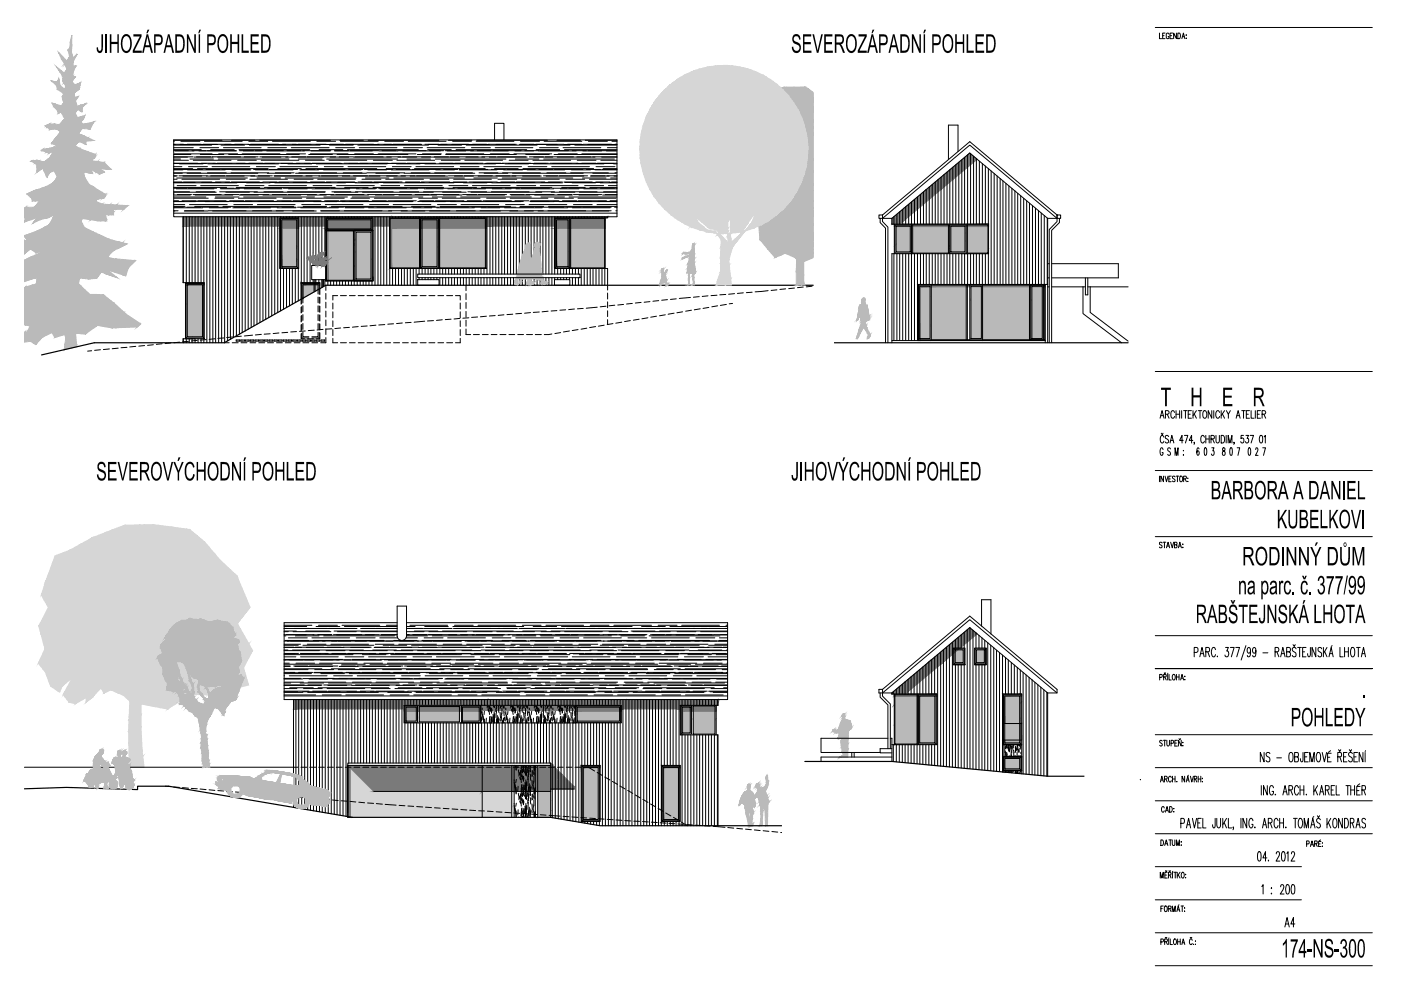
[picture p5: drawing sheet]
<svg xmlns="http://www.w3.org/2000/svg" width="297mm" height="210mm" viewBox="0 0 297 210" stroke-linecap="round" stroke-linejoin="round" font-family="sans-serif">
<g fill="none" stroke="#000" stroke-width=".21">
<path d="M244.9 5.8h46.1M245.8 7v1.2h.5M246.5 7.6h.3M247 7h-.5v1.2h.5M247.9 7.3a.31 .31 0 0 0-.4-.3 .31 .31 0 0 0-.2 .4v.3a.33 .33 0 0 0 .3 .5 .33 .33 0 0 0 .3-.5h-.2M248.1 7.6h.3M248.6 7h-.5v1.2h.5M249.4 7v1.2l-.6-1.2v1.2M249.7 7a.65 .65 0 0 1 .6 .4 .65 .65 0 0 1-.2 .8h-.4zM250.6 8.2l.3-1.2 .3 1.2M250.7 7.8h.4M251.5 7.4h.1"/>
<path d="M251.5 8.1v.1zM36.8 29.7h94v16.3h-94zM36.8 29.7h10.3M36.8 30.8h8.1M36.8 31.7h5.9M36.8 32.8h3.7M36.8 33.7h1.5M36.8 35.8h4.1M36.8 36.7h1.9M36.8 38.8h13.4M36.8 39.7h11.2M36.8 30.6h2.1"/>
<path d="M36.8 31.9h3.1M36.8 33.3h4.1M36.8 34.6h5.1M36.8 37.3h.8M36.8 38.6h1.8M36.8 39.9h2.8M36.8 30h.2M36.8 30.6h.4M36.8 31.3h4.2M36.8 33.3h3M36.8 34h3.2M36.8 34.7h7"/>
<path d="M36.8 35.3h1.8M36.8 36h2M36.8 36.6h5.7M36.8 37.3h.6M36.8 38h.7M36.8 38.7h4.6M36.9 35.9h6M37 32.6h8M37.2 32h3.9M37.5 37.7h15M37.5 39.4h4.1M37.9 37.3h6"/>
<path d="M38.1 34.7h5M38.2 30.6h7.9M38.4 30h4M38.6 38h8M38.8 37.3h4M38.9 38.6h6M39.7 36.7h15M39.7 30.6h3M39.8 36h8M39.9 39.9h6M40 35.3h4M40.3 33.7h5"/>
<path d="M40.7 31.9h3M41 34h8M41.1 33.3h4.1M41.7 33.3h3M41.9 35.8h15M42.2 32h8M42.4 31.3h4M42.5 32.8h5M42.5 39.4h8M42.7 34.6h3M42.8 38.7h4M43 30.6h6"/>
<path d="M43.3 30h8.1M43.7 35.9h3M43.8 37.3h8M44 31.9h6M44 36.6h4M44.1 34.7h15M44.7 31.7h5M44.7 37.3h3M45 35.3h8M45 33.3h6M45.2 34.7h3.9M45.7 38.6h3"/>
<path d="M46 34.6h6M46.1 33.3h8M46.3 33.7h15M46.4 32.6h4M46.7 39.9h3M46.9 30.8h5M47 35.9h6M47.4 31.3h8M47.6 30.6h4M47.8 38.7h8M48 38h4M48 37.3h6"/>
<path d="M48.5 32.8h15M49 36.6h8M49 38.6h6M49.1 29.7h5M49.1 36h4.1M49.7 30.6h3M50 39.9h6M50.1 39.7h5M50.2 34.7h8M50.4 34h4M50.7 31.7h15M50.8 31.9h3"/>
<path d="M51.4 32.6h8M51.6 32h4M51.8 33.3h2.9M52 39.4h4M52.3 38.8h5M52.6 30.6h8M52.7 34.6h3.1M52.7 30h4.1M52.9 30.8h15M53 38h8M53.1 30.6h6M53.2 37.3h4"/>
<path d="M53.8 35.9h3M54.1 31.9h6M54.1 36h8M54.4 35.3h4M54.5 37.7h5M54.7 37.3h3M55.1 29.7h15M55.1 33.3h6M55.4 34h8M55.6 33.3h4M55.8 38.6h3M56 39.7h15.1"/>
<path d="M56.1 34.6h6M56.6 32h8M56.7 36.7h5M56.8 39.9h3M56.8 31.3h3.9M57 39.4h8M57.1 35.9h6M57.2 38.7h4M57.8 30h8M58.1 37.3h6M58.2 37.3h8M58.3 38.8h15"/>
<path d="M58.4 36.6h4M58.9 35.8h5M59.1 38.6h6M59.4 35.3h8M59.6 34.7h4M59.8 30.6h3M60.1 39.9h6M60.5 37.7h15M60.6 33.3h8M60.7 32.6h4.1M60.8 31.9h3M61 34.7h5.1"/>
<path d="M61.8 31.3h8M61.8 33.3h3.1M62 30.6h4M62.1 38.7h8M62.4 38h4M62.7 36.7h15M62.8 34.6h3M63.2 30.6h6M63.2 33.7h5.1M63.4 36.6h8M63.6 36h4M63.8 35.9h3"/>
<path d="M64.2 31.9h5.9M64.6 34.7h8M64.8 34h3.9M64.9 35.8h15M64.9 37.3h2.9M65.2 33.3h6M65.4 32.8h5.1M65.8 32.6h8M65.8 38.6h3M66 32h4M66.2 34.6h6M66.4 39.4h4"/>
<path d="M66.8 39.9h3.1M67 30.6h8M67.1 34.7h15M67.2 35.9h6M67.2 30h4M67.4 38h8M67.6 37.3h4M67.6 31.7h5.1M68.2 37.3h6M68.6 36h8M68.7 35.3h4.1M69.2 38.6h6"/>
<path d="M69.3 33.7h15M69.8 34h8M69.9 30.8h5M69.9 30.6h3M70 33.3h4M70.1 39.9h6.1M70.9 31.9h3M71 32h8M71.2 31.3h4M71.4 39.4h8M71.5 32.8h15M71.6 38.7h4"/>
<path d="M71.9 33.3h3M72.1 29.7h4.9M72.2 30h8M72.6 37.3h8M72.8 36.6h4M72.9 34.6h3M73.1 39.7h5M73.2 30.6h6M73.7 31.7h15M73.8 35.3h8M73.9 35.9h3M74 34.7h4"/>
<path d="M74.3 31.9h6M74.9 37.3h3M75 33.3h8M75.2 32.6h4M75.2 33.3h6M75.3 38.8h5M75.9 30.8h14.9M75.9 38.6h3M76.2 31.3h8M76.2 34.6h6.1M76.4 30.6h3.9M76.6 38.7h8"/>
<path d="M76.8 38h4M76.9 39.9h3M77.3 35.9h5.9M77.5 37.7h5M77.8 36.6h8M78 36h4M78.1 29.7h14.9M78.2 37.3h6M79 34.7h8M79.1 39.7h15M79.2 34h4M79.2 38.6h6.1"/>
<path d="M79.7 36.7h5M80 30.6h3M80.2 32.6h8M80.3 39.9h5.9M80.3 32h4.1M80.8 39.4h4M81 31.9h3M81.3 38.8h15M81.4 30.6h8M81.6 30h4M81.8 38h8M81.9 35.8h5"/>
<path d="M82 37.3h4M82 33.3h3M83 36h8M83 34.6h3M83.2 35.3h4M83.3 30.6h6M83.5 37.7h15M84 35.9h3M84.1 34.7h5M84.2 34h8M84.3 31.9h6M84.4 33.3h3.9"/>
<path d="M85 37.3h3M85.3 33.3h6M85.4 32h8M85.6 31.3h4M85.7 36.7h15M85.8 39.4h8M86 38.6h3M86 38.7h4M86.3 33.7h5M86.3 34.6h6M86.6 30h8M87 37.3h8"/>
<path d="M87 39.9h3M87.2 36.6h4M87.3 35.9h6M87.9 35.8h15M88.2 35.3h8M88.3 37.3h6M88.3 34.7h4.1M88.5 32.8h5M89.3 38.6h6M89.4 33.3h8M89.6 32.6h4M90.1 34.7h15"/>
<path d="M90.1 30.6h3M90.3 39.9h6M90.6 31.3h8M90.7 31.7h5M90.8 30.6h4M91 38.7h8M91.1 31.9h3M91.2 38h4M92.1 33.3h3M92.2 36.6h8M92.3 33.7h15M92.4 36h4"/>
<path d="M92.9 30.8h5M93.1 34.6h3M93.4 30.6h6M93.4 34.7h8M93.6 34h4M94.1 35.9h3M94.4 31.9h6M94.5 32.8h15M94.6 32.6h8M94.8 32h4M95.1 29.7h5M95.1 37.3h3"/>
<path d="M95.2 39.4h4M95.4 33.3h6M95.8 30.6h8M96 30h3.9M96.1 39.7h4.9M96.1 38.6h3M96.2 38h8M96.4 37.3h4M96.4 34.6h6M96.7 31.7h15M97.1 39.9h3M97.4 36h8"/>
<path d="M97.4 35.9h6M97.6 35.3h4M98.3 38.8h5M98.4 37.3h6M98.6 34h8M98.8 33.3h4M98.8 30.8h15.1M99.4 38.6h6M99.8 32h8M99.9 31.3h4.1M100.2 30.6h3M100.2 39.4h8"/>
<path d="M100.4 38.7h4M100.4 39.9h6M100.5 37.7h5M101 30h8M101 29.7h15.1M101.2 31.9h2.9M101.4 37.3h8M101.6 36.6h4M102.1 39.7h15M102.2 33.3h3M102.6 35.3h8M102.7 36.7h5"/>
<path d="M102.8 34.7h4M103.2 34.6h3M103.5 30.6h6M103.8 33.3h8M104 32.6h4M104.1 35.9h3M104.3 38.8h15M104.5 31.9h6M104.9 29.7v-3.6h1.9v3.6M104.9 35.8h5M105 31.3h8M105.2 37.3h3"/>
<path d="M105.2 30.6h4M105.4 38.7h8M105.5 33.3h6M105.6 38h4M106.2 38.6h3M106.5 37.7h15M106.5 34.6h6M106.6 36.6h8M106.8 36h4M107.1 34.7h5M107.1 39.9h3.1M107.5 35.9h6"/>
<path d="M107.8 34.7h8M108 34h4M108.5 37.3h6M108.7 36.7h15M109 32.6h8M109.2 32h4M109.3 33.7h5M109.5 38.6h6M109.6 39.4h4M110.2 30.6h8M110.2 30.6h3M110.4 30h4"/>
<path d="M110.5 39.9h6M110.6 38h8M110.8 37.3h4M110.9 35.8h15M111.3 31.9h3M111.5 32.8h5M111.8 36h8M112 35.3h4M112.2 33.3h3M113 34h8M113.1 34.7h15M113.2 33.3h4"/>
<path d="M113.2 34.6h3M113.6 30.6h5.9M113.7 31.7h5M114.2 32h8M114.3 35.9h2.9M114.4 31.3h4M114.6 31.9h6M114.6 39.4h8M114.8 38.7h4M115.2 37.3h3M115.3 33.7h15M115.4 30h8"/>
<path d="M115.6 33.3h6M115.8 37.3h8M115.9 30.8h5M116 36.6h4M116.2 38.6h3.1M116.6 34.6h6M117 35.3h8M117.2 34.7h4M117.2 39.9h3M117.5 32.8h13.3M117.6 35.9h6M118.1 29.7h5"/>
<path d="M118.2 33.3h8M118.4 32.6h4M118.6 37.3h6M119.1 39.7h5M119.4 31.3h8M119.5 38.6h6.1M119.5 30.6h4.1M119.7 31.7h11.1M119.8 38.7h8M120 38h4M120.3 30.6h3M120.6 39.9h6"/>
<path d="M121 36.6h8M121.2 36h4M121.3 38.8h5M121.3 31.9h3M121.9 30.8h8.9M122.2 34.7h8M122.3 33.3h3M122.4 34h4M123.3 34.6h3M123.4 32.6h7.4M123.5 37.7h5M123.6 32h4"/>
<path d="M123.7 30.6h6M124 39.4h4M124.1 29.7h6.7M124.3 35.9h3M124.6 30.6h6.2M124.7 31.9h5.9M124.8 30h4M125 38h5.8M125.1 39.7h5.7M125.2 37.3h4M125.3 37.3h3M125.6 33.3h5.2"/>
<path d="M125.7 36.7h5M126.2 36h4.6M126.3 38.6h3M126.4 35.3h4M126.7 34.6h4.1M127.3 38.8h3.5M127.3 39.9h3M127.4 34h3.4M127.6 33.3h3.2M127.6 35.9h3.2M127.9 35.8h2.9M128.6 32h2.2"/>
<path d="M128.7 37.3h2.1M128.8 31.3h2M129 39.4h1.8M129.2 38.7h1.6M129.5 37.7h1.3M129.7 38.6h1.1M129.8 30h1M130.1 34.7h.7M130.2 37.3h.6M130.4 30.6h.4M130.4 36.6h.4M130.6 39.9h.2"/>
<path d="M197 39.7v7.8M197.7 39.1v8.4M198.3 38.6v8.9M198.9 38.1v9.4M199.5 37.6v9.9M200.2 37v10.5M200.8 36.5v11M201.4 36v11.5M202 35.5v12M202.6 35v12.5M203.1 32.1v-5.6h-2v7.3M203.3 34.4v13.1"/>
<path d="M203.9 33.9v13.6M204.5 33.3v14.2M205.1 32.8v14.7M205.8 32.6v14.9M206.4 33.1v14.4M207 33.6v13.9M207.6 34.2v13.3M208.3 34.7v12.8M208.9 35.2v12.3M209.6 35.8v11.7M210.1 36.3v24M210.8 36.8v23.5"/>
<path d="M211.4 37.3v23M212 37.8v22.5M212.6 38.4v21.9M213.3 38.9v21.4M213.9 39.4v20.9M214.5 39.9v20.4M36.8 41.3h.1M36.8 40.8h9M36.8 41.8h6.8M36.8 42.7h50.8M36.8 43.8h2.4M36.8 44.7h.3"/>
<path d="M36.8 42.6h1M36.8 43.9h2.1M36.8 40.7h3.4M36.8 41.3h3.5M36.8 42h7.4M36.8 43.4h2.4M36.8 44.1h6.2M36.8 44.7h1M36.8 45.2h94M37.4 40h8M37.6 41.3h3M38.6 42.6h3"/>
<path d="M38.8 46v13.9h.5M38.9 46v13.9M39.1 44.7h5M39.2 44.7h4M39.3 59.9h4v11.9h-4zM39.5 46v13.9M39.6 43.9h3M40.1 46v13.9M40.2 43.4h8M40.7 46v13.9M40.9 41.3h6M41.3 43.8h5"/>
<path d="M41.4 46v13.9M41.4 41.3h8M41.6 40.7h4M41.9 42.6h6M42 46v13.9M42.6 46v13.9M42.9 43.9h6M43.2 46v13.9M43.9 46v26.7M44.2 44.7h8M44.4 44.1h3.9M44.5 46v26.7"/>
<path d="M45.1 44.7h15M45.1 46v26.7M45.6 42h4M45.7 41.8h5M45.7 46v26.7M46.4 46v26.7M46.6 40.7h8M46.8 40h4M47 46v26.7M47.2 43.8h15.1M47.6 46v26.6M47.7 41.3h3"/>
<path d="M47.9 40.8h5M48.3 46v26.3M48.7 42.6h3M48.9 46v26M49.4 44.1h8M49.5 46v25.6M49.6 43.4h4M49.7 43.9h3M50.1 46v25.2M50.5 42h8M50.8 46v24.9M50.8 41.3h4"/>
<path d="M51 41.3h6M51.4 46v24.5M51.6 41.8h15.1M51.8 40h8M52 46v24.2M52 42.6h6M52.6 46v23.8M53 43.9h6M53.3 46v23.5M53.6 44.7h4M53.8 46v23.1M53.8 40.8h15.1"/>
<path d="M54.5 46v22.7M54.6 43.4h8M55.1 46v22.4M55.8 46v22M55.8 41.3h8M56 40.7h4M56.3 46v21.7M57 46v21.3M57.6 46v21M57.7 41.3h3M58.3 46v20.6M58.5 44.7h8"/>
<path d="M58.8 42.6h3M58.8 44.1h4M58.9 46v20.2M59.3 46.2h4v10.7h-4zM59.5 46.3h3.7v10.5h-3.7zM59.5 46v.2M59.5 56.9v9M59.7 46.6h3.2v9.9h-3.2zM59.8 43.9h2.9M60 42h4M60.1 46v.2M60.1 56.9v8.7"/>
<path d="M60.7 46v.2M60.7 56.9v8.3M61 40.7h8M61.1 41.3h6M61.2 40h4M61.4 46v.2M61.4 56.9v7.9M62 46v.2M62 56.9v7.6M62.1 44.7h5M62.1 42.6h6M62.6 46v.2"/>
<path d="M62.6 56.9v7.2M63.1 43.9h6M63.2 46v.2M63.2 56.9v6.9M63.8 44.1h8M63.9 46v13.9M64 43.4h4M64.3 43.8h5M64.5 46v13.9M65 42h8M65.1 46v13.9M65.2 41.3h4"/>
<path d="M65.7 46v13.9M66.1 56.3h3v3h-3zM66.2 40h8M66.4 46v10.3M66.4 59.3v.6M66.6 59.3v2.6M66.8 59.3v2.5M67 46v10.3M67 59.3v.6M67.6 46v10.3M67.6 59.3v.6M67.8 41.3h3"/>
<path d="M68 44.7h4M68.1 44.7h15M68.2 46v10.3M68.2 59.3v1.6M68.3 59.3v1.6M68.6 59.3v1.4M68.7 41.8h5M68.8 42.6h3M68.9 46v10.3M68.9 59.3v1.3M69 43.4h8M69.1 48.8h10v10.7h-10z"/>
<path d="M69.1 46.2h10v2.6h-10zM69.1 59.5h10M69.1 48.8h10M69.2 49h5.7v10.4h-5.7zM69.2 46.3h9.7v2.5h-9.7zM69.5 46.6h9.2v1.9h-9.2zM69.5 46v.2M69.5 59.5v1M69.9 43.9h3M70.1 46v.2M70.1 59.5v1M70.1 41.3h8"/>
<path d="M70.3 43.8h15M70.4 40.7h4M70.7 46v.2M70.7 59.5v1M70.9 40.8h5M71.2 41.3h6M71.4 46v.2M71.4 59.5v1M72 46v.2M72 59.5v1M72.2 42.6h5.9M72.6 46v.2"/>
<path d="M72.6 59.5v1M73 44.7h8M73.2 43.9h6M73.2 44.1h4M73.2 46v.2M73.2 59.5v1M73.9 46v.2M73.9 59.5v1M74.4 42h4M74.5 46v.2M74.5 59.5v1M74.7 41.8h15"/>
<path d="M75.1 48.8h4v10.7h-4zM75.1 46v.2M75.1 59.5v1M75.2 49h3.7v10.4h-3.7zM75.4 40.7h8M75.5 49.2h3.2v10h-3.2zM75.6 40h4M75.7 46v.2M75.7 59.5v1M76.4 46v.2M76.4 59.5v1M76.9 40.8h15"/>
<path d="M77 46v.2M77 59.5v1M77.6 46v.2M77.6 59.5v1M77.9 41.3h3M78.1 44.1h8M78.2 46v.2M78.2 59.5v1M78.4 43.4h4M78.9 46v.2M78.9 59.5v1M78.9 42.6h3"/>
<path d="M79.4 42h8M79.5 46v14.5M79.6 41.3h4M79.9 43.9h3M80.1 46v14.5M80.6 40h8M80.7 46v14.5M81.2 41.3h6M81.4 46v14.5M82 46v14.5M82.3 42.6h6M82.4 44.7h4"/>
<path d="M82.6 46.2h6.5v10.7v-10.7h4v10.7h-10.5zM82.6 46v.2M82.6 56.9v3.6M82.7 46.3h6.2v10.5h-6.2zM83.2 46v.2M83.2 56.9v3.6M83.2 43.9h6M83.4 43.4h8M83.9 46v.2M83.9 56.9v3.6M84.5 46v.2M84.5 56.9v3.6"/>
<path d="M84.6 41.3h8M84.8 40.7h4M85 44.7h5.1M85.1 46v.2M85.1 56.9v3.6M85.7 46v.2M85.7 56.9v3.6M86.4 46v.2M86.4 56.9v3.6M87 46v.2M87 56.9v3.6M87.2 43.8h5.1"/>
<path d="M87.4 44.7h8M87.6 44.1h4M87.6 46v.2M87.6 56.9v3.6M88 41.3h3M88.2 46v.2M88.2 56.9v3.6M88.6 58.1h34.4v.8h-34.4zM88.6 59.3h4.5v1.2h-4.5zM88.6 42.7h22.4M88.8 42h4M88.9 46v.2"/>
<path d="M88.9 56.9v1.2M88.9 58.9v.4M89 42.6h3M89.2 46.3h3.7v10.5h-3.7zM89.5 46.6h3.2v9.9h-3.2zM89.5 46v.2M89.5 56.9v1.2M89.5 58.9v.4M89.8 40.7h7.9M90 40h4M90 43.9h3M90.1 46v.2"/>
<path d="M90.1 56.9v1.2M90.1 58.9v.4M90.8 46v.2M90.8 56.9v1.2M90.8 58.9v.4M91.1 44.7h15M91.3 41.3h6M91.4 46v.2M91.4 56.9v1.2M91.4 58.9v.4M91.7 41.8h5M92 46v.2"/>
<path d="M92 56.9v1.2M92 58.9v.4M92.3 42.6h6M92.6 44.1h8M92.6 46v.2M92.6 56.9v1.2M92.6 58.9v.4M92.8 43.4h4M93.1 46.2h10v10.7h-10zM93.2 46.3h9.7v10.5h-9.7zM93.3 46v.2M93.3 56.9v1.2"/>
<path d="M93.3 58.9v1.6M93.3 43.8h15M93.3 43.9h6M93.8 42h8M93.9 46v.2M93.9 56.9v1.2M93.9 58.9v1.6M93.9 40.8h4.9M94 41.3h4M94.5 46v.2M94.5 56.9v1.2M94.5 58.9v1.6"/>
<path d="M95 40h8M95.1 46v.2M95.1 56.9v1.2M95.1 58.9v1.6M95.8 46v.2M95.8 56.9v1.2M95.8 58.9v1.6M96.4 46v.2M96.4 56.9v1.2M96.4 58.9v1.6M96.8 44.7h4M97 46v.2"/>
<path d="M97 56.9v1.2M97 58.9v1.6M97.6 46v.2M97.6 56.9v1.2M97.6 58.9v1.6M97.7 41.8h14.9M97.7 43.4h8M98.1 41.3h3M98.3 46v.2M98.3 56.9v1.2M98.3 58.9v1.6M98.8 46v.2"/>
<path d="M98.8 56.9v1.2M98.8 58.9v1.6M99 41.3h8M99.1 42.6h3M99.2 40.7h4M99.5 46v.2M99.5 56.9v1.2M99.5 58.9v1.6M99.9 40.8h15M100.1 43.9h3M100.1 46v.2M100.1 56.9v1.2"/>
<path d="M100.1 58.9v1.6M100.8 46v.2M100.8 56.9v1.2M100.8 58.9v1.6M101.4 46v.2M101.4 56.9v1.2M101.4 58.9v1.6M101.4 41.3h6M101.8 44.7h8M102 46v.2M102 56.9v1.2M102 58.9v1.6"/>
<path d="M102 44.1h4M102.4 42.6h6M102.6 46v.2M102.6 56.9v1.2M102.6 58.9v1.6M103.2 42h4M103.3 46v12.1M103.3 58.9v1.6M103.4 43.9h6M103.9 46v12.1M103.9 58.9v1.6M104.2 40.7h8"/>
<path d="M104.4 40h4M104.5 46v12.1M104.5 58.9v1.6M105.1 46v12.1M105.1 58.9v1.6M105.7 46v12.1M105.7 58.9v1.6M106.4 46v12.1M106.4 58.9v1.6M107 46v12.1M107 58.9v1.6M107 44.1h8"/>
<path d="M107.2 43.4h4M107.6 46v12.1M107.6 58.9v1.6M108.1 44.7h5M108.2 41.3h3M108.2 42h8M108.2 46v12.1M108.2 58.9v1.6M108.4 41.3h4M108.9 46v12.1M108.9 58.9v1.6M109.2 42.6h2.9"/>
<path d="M109.4 40h8M109.5 46v12.1M109.5 58.9v1.6M110.1 46v12.1M110.1 58.9v1.6M110.2 43.9h3M110.3 43.8h5M110.7 46v12.1M110.7 58.9v1.6M111.2 44.7h4M111.4 46v12.1M111.4 58.9v1.6"/>
<path d="M111.5 41.3h6M112 46v12.1M112 58.9v1.6M112.2 43.4h8M112.4 42.7h18.4M112.5 42.6h6M112.6 46v12.1M112.6 58.9v1.6M113.2 46v12.1M113.2 58.9v1.6M113.4 41.3h8M113.5 43.9h6"/>
<path d="M113.6 40.7h4M113.9 46v12.1M113.9 58.9v1.6M114.1 44.7h15M114.5 46v12.1M114.5 58.9v1.6M114.7 41.8h5M115.1 46v12.1M115.1 58.9v1.6M115.7 46v12.1M115.7 58.9v1.6M116.2 44.7h8"/>
<path d="M116.3 43.8h14.5M116.4 46v12.1M116.4 58.9v1.6M116.4 44.1h4M116.9 40.8h5M117 46v12.1M117 58.9v1.6M117.6 46.2h3.2v10.7h-3.2zM117.6 59.3h3.2v1.2h-3.2zM117.6 42h4M117.6 46v.2M117.6 56.9v1.2"/>
<path d="M117.6 58.9v.4M117.7 46.3h3v10.5h-3zM118 46.6h2.4v9.9h-2.4zM118.2 46v.2M118.2 56.9v1.2M118.2 58.9v.4M118.2 41.3h3M118.6 40.7h8M118.8 40h4M118.9 46v.2M118.9 56.9v1.2M118.9 58.9v.4"/>
<path d="M119.3 42.6h3M119.5 46v.2M119.5 56.9v1.2M119.5 58.9v.4M120.1 46v.2M120.1 56.9v1.2M120.1 58.9v.4M120.2 43.9h3M120.7 41.8h10.1M120.7 46v.2M120.7 56.9v1.2M120.7 58.9v.4"/>
<path d="M120.8 46.2h7.5v10.7h-7.5M121 46.3h7.2v10.5h-7.2zM121.4 46v.2M121.4 56.9v1.2M121.4 58.9v1.6M121.4 44.1h8M121.6 41.3h6M121.6 43.4h4M122 46v.2M122 56.9v1.2M122 58.9v1.6M122.6 42.6h6"/>
<path d="M122.6 42h8M122.6 46v.2M122.6 56.9v1.2M122.6 58.9v1.6M122.8 41.3h4M122.9 40.8h7.9M123.2 46v.2M123.2 56.9v3.6M123.6 43.9h6M123.8 40h7M123.9 46v.2M123.9 56.9v3.6"/>
<path d="M124.5 46v.2M124.5 56.9v3.6M125.1 46v.2M125.1 56.9v3.6M125.6 44.7h4M125.7 46v.2M125.7 56.9v3.6M126.4 46v.2M126.4 56.9v3.6M126.6 43.4h4.2M127 46v.2M127 56.9v3.6"/>
<path d="M127.6 46v.2M127.6 56.9v3.6M127.8 41.3h3M128 40.7h2.8M128.2 46v.2M128.2 56.9v3.6M128.3 56.9h.5v4.6M128.3 41.3h2.5M128.8 46v.2h-.5M129.3 42.6h1.5M130.3 43.9h.5M130.6 44.7h.2"/>
<path d="M130.8 44.1h.1M186.6 46.3v.9l1.1 1.2v24.3M187.1 45.6v.7h2M187.1 46.3v.7l1.2 1.2v24.5M187.1 46.3l18.5-15.5 18.5 15.5v.7l-1.6 1.7v24M187.1 45.6h-.7v.7h.7M187.1 45.6l18.5-15.6 18.5 15.6M189.1 46.3v1.2h.5M189.1 46.3l16.5-13.8 16.5 13.8M189.5 46v1.5M189.5 53.8v18.4M189.6 47.5h20v6.3h-20z"/>
<path d="M189.6 53.8h-.5v18.9M189.7 47.7h19.8v6h-19.8zM190 47.9h3v5.5h-3zM190.2 45.5v2M190.2 53.8v18.4M190.8 44.9v2.6M190.8 53.8v18.4M191.4 44.4v3.1M191.4 53.8v18.4M192 43.8v3.7M192 53.8v18.4M192.7 43.3v4.2"/>
<path d="M192.7 53.8v18.4M193.3 42.8v4.7M193.3 47.7v6M193.3 53.8v18.4M193.5 47.7v6M193.9 42.3v5.2M193.9 53.8v18.4M194.5 41.8v5.7M194.5 53.8v18.4M195.2 41.2v6.3M195.2 53.8v6.5M195.8 40.7v6.8"/>
<path d="M195.8 53.8v6.5M196.4 40.2v7.3M196.4 53.8v6.5M197 53.8v6.5M197.7 53.8v6.5M198.3 53.8v6.5M198.9 53.8v6.5M199.5 53.8v6.5M200.2 53.8v6.5M200.8 53.8v6.5M201.1 47.7v6M201.3 47.7v6"/>
<path d="M201.4 53.8v6.5M201.6 47.9h3v5.5h-3zM202 53.8v6.5M202.6 53.8v6.5M203.3 53.8v6.5M203.9 53.8v6.5M204.5 53.8v6.5M204.9 47.7v6M205.1 47.7v6M205.1 53.8v6.5M205.8 53.8v6.5M206.4 53.8v6.5"/>
<path d="M207 53.8v6.5M207.6 53.8v6.5M208.3 53.8v6.5M208.9 53.8v6.5M209.6 53.8v6.5M215.2 40.5v19.8M215.8 41v19.3M216.4 41.5v18.8M217 42.1v18.2M217.7 42.6v17.7M218.3 43.1v17.2M218.9 43.6v16.7"/>
<path d="M219.5 44.1v16.2M220.2 44.7v15.6M220.8 45.2v15.1M221.4 45.7v14.6M222 46.3v14M222.1 46.3v26.4M222.1 58.9h.4M222.1 55.9h.4M223 55.9h14.1v3h-14.1M224.1 45.6v.7h-2M224.1 45.6h.8v.7h-.8zM224.6 46.3v.9l-1.6 1.6v23.9"/>
<path d="M230.1 58.9v3.6h.5v-3.6M19.4 74.4l-.8 .1M21.3 74.2l-1.2 .1M23.2 74l-1.3 .1M25.1 73.8l-1.3 .1M26.9 73.6l-1.2 .1M28.8 73.4l-1.3 .2M30.6 73.3l-1.2 .1M32.5 73.1l-1.2 .1M34.4 72.9l-1.3 .1M36.2 72.7l-1.2 .1M38.1 72.5l-1.2 .2"/>
<path d="M38.8 72.7v-.9h2.6v.9M38.9 71.8v.9M39.5 60.1h3.7v11.6h-3.7zM39.5 71.8v.9M39.7 60.4h3.2v11h-3.2zM40 72.4l-1.3 .1M40.1 71.8v.9M40.7 71.8v.9M41.8 72.2l-1.2 .1M42 71.8v.9M42.6 71.8v.9M43.2 71.8v.9"/>
<path d="M43.7 72l-1.2 .1M45.6 71.8l-1.3 .2M47.5 71.7h-1.3M47.5 72.7h1.1M49.2 72.7h1.3M49.3 71.4l-1.3 .2M50.2 72.1h-.1v.2h.1M50.3 72.1h.2M50.3 72.3h.2M50.6 72.1h.2v.2h-.2M51.1 72.7h1.3M51.2 71.3l-1.3 .1"/>
<path d="M51.3 72.1h-.2v.2h.2M51.4 72.1h.1M51.4 72.3h.1M51.6 72.1h.2v.2h-.2M52.2 72.1h-.1v.2h.1M52.4 72.1h.1M52.4 72.3h.1M52.6 72.1h.2v.2h-.2M53 72.7h1.2M53.3 72.1h-.2v.2h.2M53.3 72.1h.3M53.3 72.3h.3"/>
<path d="M53.6 71.1l-1.8 .1M53.6 72.1h.2v.2h-.2M54.3 72.1h-.2v.2h.2M54.4 72.1h.1M54.4 72.3h.1M54.7 72.1h.1v.2h-.1M54.9 72.7h1.2M55.2 72.1h-.1v.2h.1M55.4 72.1h.1M55.4 72.3h.1M55.4 70.9l-1.3 .1M55.6 72.1h.2v.2h-.2"/>
<path d="M56.3 72.1h-.2v.2h.2M56.3 72.1h.3M56.3 72.3h.3M56.6 72.1h.2v.2h-.2M56.7 72.7h1.3M57.3 70.8l-1.3 .1M57.3 72.1h-.2v.2h.2M57.4 72.1h.1M57.4 72.3h.1M57.6 72.1h.2v.2h-.2M58.3 72.1h-.2v.2h.2M58.3 72.1h.2"/>
<path d="M58.3 72.3h.2M58.6 72.7h1.3M58.6 72.1h.2v.2h-.2M59.1 70.6l-1.2 .1M59.3 72.1h-.2v.2h.2M59.4 72.1h.1M59.4 72.3h.1M59.6 72.1h.2v.2h-.2M60.2 72.1h-.1v.2h.1M60.4 72.1h.1M60.4 72.3h.1M60.5 72.7h1.2"/>
<path d="M60.6 72.1h.2v.2h-.2M61 70.5l-1.2 .1M61.3 72.1h-.2v.2h.2M61.3 72.1h.3M61.3 72.3h.3M61.6 72.1h.2v.2h-.2M62.3 72.1h-.2v.2h.2M62.4 72.7h1.2M62.4 72.1h.1M62.4 72.3h.1M62.7 72.1h.1v.2h-.1M62.9 70.3l-1.3 .1"/>
<path d="M63.2 72.1h-.1v.2h.1M63.4 72.1h.1M63.4 72.3h.1M63.6 72.1h.2v.2h-.2M63.8 70.8v1h.8M63.8 65.1v1.3M63.8 67v1.3M63.8 68.9v1.2M64 70.6v1.1h1.5M64 65v1.3M64 66.9v1.2M64 68.8v1.2"/>
<path d="M64.2 70.4v1h1.3M64.2 72.7h1.3M64.2 64.8v1.3M64.2 66.7v1.2M64.2 68.6v1.2M64.3 72.1h-.2v.2h.2M64.3 72.1h.3M64.3 72.3h.3M64.6 72.1h.2v.2h-.2M64.7 70.2l-1.2 .1M65.2 71.8h1.3M65.3 72.1h-.2v.2h.2"/>
<path d="M65.4 72.1h.1M65.4 72.3h.1M65.6 72.1h.2v.2h-.2M66.1 72.7h1.3M66.3 72.1h-.2v.2h.2M66.3 72.1h.2M66.3 72.3h.2M66.6 70l-1.2 .1M66.6 72.1h.2v.2h-.2M67.3 72.1h-.2v.2h.2M67.4 72.1h.1M67.4 72.3h.1"/>
<path d="M67.4 62.3v-1.9h-3.2v3.8M67.4 70.5v.9h-1.3M67.4 63v1.2M67.4 64.8v1.3M67.4 66.7v1.3M67.4 68.6v1.2M67.6 72.1h.2v.2h-.2M67.7 70.5v1.2h-1.6M67.7 62.4v-2.3h-3.7v4.3M67.7 63v1.3M67.7 64.9v1.3M67.7 66.8v1.2"/>
<path d="M67.7 68.7v1.2M67.8 70.6v1.2h-.7M67.8 62.4v-2.5h-4v4.6M67.8 63.1v1.2M67.8 64.9v1.3M67.8 66.8v1.3M67.8 68.7v1.2M68.2 72.1h-.1v.2h.1M68.4 72.1h.1M68.4 72.3h.1M68.5 69.8l-1.3 .2M68.6 72.1h.2v.2h-.2"/>
<path d="M69.1 71.6v1.1h-1.1M69.1 60.5v1.1M69.1 62.2v1.2M69.1 64.1v1.2M69.1 65.9v1.3M69.1 67.8v1.3M69.1 69.7v1.2M70.4 69.7l-1.3 .1M70.6 71.7v1h1M70.6 64.2v1.3M70.6 66.1v1.3M70.6 68v1.2"/>
<path d="M70.6 69.9v1.2M71.6 62.7h-1v.9M72.2 72.7h1.2M72.2 62.7h1.2M72.2 69.5l-1.2 .2M74.1 72.7h1.2M74.1 69.4l-1.2 .1M74.1 62.7h1.2M75.9 72.7h1.3M75.9 69.2l-1.2 .2M75.9 62.7h1.3M77.8 72.7h1.3"/>
<path d="M77.8 62.7h1.3M77.9 69.1l-1.3 .1M79.7 72.7h1.2M79.7 68.9l-1.3 .2M79.7 62.7h1.2M81.6 72.7h1.2M81.6 68.8l-1.3 .1M81.6 62.7h1.2M83.4 72.7h1.3M83.4 68.7h-1.2M83.4 62.7h1.3M85.3 68.5l-1.2 .1"/>
<path d="M85.3 72.7h1.3M85.3 62.7h1.3M87.2 68.4h-1.3M87.2 72.7h1.2M87.2 62.7h1.2M89.1 72.7h1.2M89.1 62.7h1.2M90 68.1l-2.2 .2M90.9 72.7h1.3M90.9 62.7h1.3M91.9 68l-1.3 .1M92.8 72.7h1.3"/>
<path d="M92.8 62.7h1.3M93.8 67.8l-1.3 .1M94.7 72.7h1.3M94.7 62.7h1.3M95.6 67.7l-1.2 .1M96.6 62.7h1v.9M97.5 67.5l-1.2 .1M97.6 71.7v1h-1M97.6 64.2v1.3M97.6 66.1v1.3M97.6 68v1.2M97.6 69.9v1.2"/>
<path d="M98.8 69.8v1.1h1M98.8 60.5v1.1M98.8 62.3v1.2M98.8 64.1v1.3M98.8 66v1.3M98.8 67.9v1.3M99.4 67.4l-1.3 .1M100.4 70.9h1.2M101.3 67.2l-1.3 .1M102.3 70.9h1.2M103.1 67l-1.2 .2M104.1 70.9h1.3"/>
<path d="M105 66.9l-1.2 .1M106 70.9h1.3M106.8 66.7l-1.2 .2M107.9 70.9h1.2M108.7 66.6l-1.2 .1M109.8 70.9h1.2M110.6 66.4l-1.3 .1M111.6 70.9h1.3M112.5 66.3l-1.3 .1M113.5 70.9h1.3M114.3 66.2h-1.2M116.2 66l-1.3 .1"/>
<path d="M117 70.8l-1.6 .1M118.1 65.9h-1.3M118.9 70.5l-1.3 .2M119.9 65.7l-1.2 .1M120.7 70.2l-1.2 .2M121.8 65.5l-1.2 .1M122.6 69.9l-1.3 .2M123.7 65.4l-1.3 .1M124.4 69.6l-1.2 .2M126.3 69.2l-1.3 .3M126.6 65.1l-2.3 .2M128.1 68.9l-1.2 .3"/>
<path d="M128.5 64.9l-1.2 .2M128.8 62.1v1.3M128.8 64v1.3M128.8 65.9v1.2M128.8 67.8v1M130 68.6l-1.3 .2M130.3 64.7l-1.2 .1M131.8 68.3l-1.2 .2M132.2 64.5l-1.2 .2M133.6 68l-1.2 .2M134.1 64.3l-1.3 .2M135.5 67.7l-1.2 .2"/>
<path d="M135.9 64.1l-1.2 .1M137.4 67.4l-1.3 .2M137.8 64l-1.2 .1M139.2 67l-1.2 .3M139.7 63.7l-1.3 .2M141.1 66.7l-1.3 .3M141.5 63.5l-1.2 .2M142.9 66.4l-1.3 .2M143.4 63.4l-1.2 .1M144.7 66.1l-1.2 .2M146.4 63.1l-2.4 .2M146.6 65.8l-1.2 .2"/>
<path d="M148.3 62.9l-1.3 .1M148.5 65.5l-1.3 .2M150.1 62.7l-1.2 .2M150.3 65.2l-1.2 .2M152 62.6l-1.3 .1M152.1 64.8l-1.2 .3M153.9 62.4l-1.3 .1M154 64.5l-1.3 .3M155.3 64.3l-.7 .1M155.7 62.3l-1.2 .1M157.6 62.1l-1.3 .1M159.5 62h-1.3"/>
<path d="M162.9 61.6l-2.8 .3M164.7 61.5l-1.2 .1M166.6 61.2l-1.2 .2M168.4 61.1l-1.2 .1M170.3 60.9l-1.2 .1M172.2 60.7l-1.3 .1M189.1 72.2h32.5v.5M194.6 60.3h27v11.9h-27zM194.7 60.4h26.8v11.6h-26.8zM195 60.7h2.2v11.1h-2.2zM197.4 60.4v11.6M204.9 60.4v11.6"/>
<path d="M205.1 60.4v11.6M205.6 60.4v11.6M205.9 60.7h2.2v11.1h-2.2zM208.3 60.4v11.6M218.3 60.4v11.6M218.5 60.4h2.7v11.6h-2.7zM218.8 60.7h2.2v11.1h-2.2zM221.6 60.3h.5M222.1 60.8h.4M223 60.8h7.1M229.6 60.8v5.7l8.2 6.2M230.6 60.8h8.6"/>
<path d="M231.1 60.8v5.4l8.1 6.1M244.9 78.8h46.1M244.9 99.8h46.1M246 88.7l.4-1.6 .4 1.6M246.1 88.1h.5M246.2 91.8l.2 .4 .2-.4M246.6 95.3l-.2-.4a.99 .99 0 0 0-.3 1.6h.3l.1-.2 .1-.3h-.2M246.8 92.7l-.3-.4a.9 .9 0 0 0-.3 1.5l.3 .1 .3-.4M247.1 87.8l.7-.1v-.5l-.2-.1h-.5v1.6M247.5 87.8l.4 .9M247.8 92.6a.38 .38 0 0 0-.6-.3 .38 .38 0 0 0-.1 .6l.6 .3 .1 .5a.4 .4 0 0 1-.4 .2 .4 .4 0 0 1-.3-.2M248.1 93.9l.4-1.6 .4 1.6"/>
<path d="M248.2 95.2l-.1-.2a.34 .34 0 0 0-.5 .1 .34 .34 0 0 0 .1 .5l.4 .3 .1 .4-.3 .2-.3-.2M248.2 93.4h.5M249 87.4l-.2-.3a.9 .9 0 0 0-.3 1.5l.3 .1 .2-.4M249.1 96.5v-1.6l.4 1.6 .3-1.6v1.6M249.3 87.1v1.6M249.3 87.8h.8M250.1 87.1v1.6M250.5 87.1v1.6M250.9 93.4h-.8l.5-1.1v1.6M250.9 95.5v.1zM250.9 96.4v.1zM251 87.1h.7"/>
<path d="M251.1 92.3h.7l-.5 1.6M251.3 87.1v1.6M251.9 87.8h.4M252.6 87.1h-.7v1.6h.7M252.9 93.4h-.8l.5-1.1v1.6M252.9 87.1v1.6M253.2 87.7l.5 1M253.2 93.8v.4M253.7 87.1l-.8 1M254 87.1h.8M254.2 95.2l-.2-.3a1.28 1.28 0 0 0 0 1.6 .56 .56 0 0 0 0-.9l-.3 .4M254.4 87.1v1.6"/>
<path d="M255.2 87.2l.1-.1a.89 .89 0 0 1 .4 1.5l-.2 .1a.9 .9 0 0 1-.3-1.5zM255.4 92.7l-.3-.4a.9 .9 0 0 0-.3 1.5l.3 .1 .3-.4M255.4 95l.2-.1 .2 .3v1.1l-.2 .2-.2-.2zM255.7 92.3v1.6M255.7 93.1h.7M256.4 92.3v1.6M256.8 93.1l.6-.2-.1-.5-.5-.1v1.6M256.9 87.1v1.6l-.7-1.6v1.6M256.9 94.9h.5l-.3 .7a.52 .52 0 0 1 .3 .5 .52 .52 0 0 1-.4 .4l-.2-.2M257.1 93.1l.4 .8M257.3 87.1v1.6M257.8 92.3l.1 1.4 .2 .2 .4-.2v-1.4"/>
<path d="M258.6 87.4l-.3-.3a.89 .89 0 0 0-.3 1.5l.3 .1 .3-.4M258.9 92.3a.86 .86 0 0 1 .8 .6 .86 .86 0 0 1-.3 .9l-.5 .1zM258.9 87.1v1.6M259.2 87.7l.4 1M259.2 95v.5a.54 .54 0 0 1 .6 .5 .54 .54 0 0 1-.4 .5 .6 .6 0 0 1-.2-.6 .6 .6 0 0 1 .5-.4v-.5zM259.6 87.1l-.7 1M260 92.3v1.6M260 87.1l.4 .7 .5-.7M260.4 93.9v-1.6l.4 1.6 .4-1.6v1.6M260.4 87.8v.9M260.9 95l.2-.1 .1 .3v1.1l-.1 .2-.3-.2zM261.7 93.8h-.1h.1l-.1 .4"/>
<path d="M262.1 88.7l.4-1.6 .4 1.6M262.3 88.1h.5M262.3 94.9h.5l-.3 1.6M263.3 87.1h.7M263.7 92.3h-.6v.6a.46 .46 0 0 1 .6 .5 .46 .46 0 0 1-.6 .4v-.2M263.7 87.1v1.6M264.2 92.3h.5l-.3 .6a.46 .46 0 0 1 .3 .6 .46 .46 0 0 1-.5 .3l-.2-.2M264.2 87.8h.5M264.8 95l.1-.1 .2 .3v1.1l-.2 .2h-.1l-.2-.6zM264.9 87.1h-.7v1.6h.7M265 92.3h.8l-.5 1.6M265.3 87.1v1.6h.6"/>
<path d="M266.1 87.1v1.6M266.2 95.3l.1-.3a.41 .41 0 0 1 .5 .3 .41 .41 0 0 1-.2 .5l-.4 .7h.5M266.6 87.8h.4M267.2 92.4l.2-.1a1.22 1.22 0 0 1 0 1.6l-.2-.1-.2-.6zM267.3 87.1h-.7v1.6h.7M267.6 87.8l.7-.1 .1-.3-.2-.2-.6-.1v1.6M267.7 94.9h.6l-.4 1.6M268 87.8l.4 .9M268 92.6l.3-.3v1.6M244.9 113.8h46.1M245.8 101v1.1M246.4 115.1l-.2-.1h-.3v.4l.4 .3 .1 .3-.2 .1-.4-.1"/>
<path d="M246.6 115h.6M246.7 101v1.1l-.6-1.1v1.1M246.9 115v1.1M247 101l.3 1.1 .4-1.1M247.3 116.1l.4-1.1 .3 1.1M247.4 115.8h.5M247.8 101.5h.3M248.2 115l.3 1.1 .3-1.1M248.3 101h-.5v1.1h.5M249 115.5h.5v-.5h-.5v1.1h.5l.1-.3-.2-.3M249.1 101.1l-.2-.1-.3 .1v.3l.4 .2a.29 .29 0 0 1 .1 .5 .29 .29 0 0 1-.5-.1M249.4 101h.5"/>
<path d="M249.6 101v1.1M249.9 116.1l.2-1.1 .4 1.1M250 115.8h.4M250.2 101h.1a.62 .62 0 0 1 .5 .5 .62 .62 0 0 1-.5 .6 .96 .96 0 0 1-.1-1.1zM250.8 115.3v.2zM250.8 116v.1zM251 101.5l.5-.1v-.4h-.5v1.1M251.2 101.5l.3 .6M251.8 101.4h.1M251.8 102.1h.1M60.2 138.6h2.3M60.2 137.3h3.7"/>
<path d="M60.2 139.3h2.5M60.2 134.8h.4M60.2 132.8h4.8M60.2 133.8h2.6M60.2 136.8h3M60.2 137.8h.8M60.2 138.8h14.6M60.2 139.8h12.4M60.2 133.3h15.5M60.2 134.6h.1M60.2 135.9h37.6M60.2 137.2h2.1"/>
<path d="M60.2 139.9h.3M60.2 132.6h5.9M60.2 133.9h.9M60.2 134.6h4.7M60.2 136.6h3.5M60.2 138h7.5M60.2 139.9h6.3M60.3 138.5h3M60.4 135.8h5M60.6 134.6h6M61.1 135.2h4.1M61.3 139.9h3"/>
<path d="M62 137.8h15M62.1 133.9h8M62.6 134.8h5M62.6 137.2h6M63.6 138.5h6M63.7 139.3h8M63.9 138.6h4M64.2 136.8h15M64.6 139.9h6M64.8 133.8h5.1M64.9 137.3h8M65.2 136.6h3.9"/>
<path d="M66.1 135.2h8M66.3 134.6h4M66.4 135.8h15M67 132.8h5.1M67.4 134.6h3M67.5 132.6h4M67.9 139.9h4M68.6 134.8h15.1M68.9 138.6h8M69.1 138h4.1M69.3 137.2h3M70.1 136.6h8"/>
<path d="M70.4 138.5h3M70.7 134.6h6M70.8 133.8h13.4M71.3 134.6h8M71.4 139.9h3M71.5 133.9h4M72.5 132.6h8M72.7 137.2h6M72.9 139.9h8M73 132.8h11.2M73.2 139.3h3.9M73.7 138.5h6"/>
<path d="M74.1 138h8M74.3 137.3h4M74.6 139.8h5M74.7 139.9h6M75.5 135.2h4M76.5 133.3h7.7M76.5 133.9h7.7M76.8 138.8h5M77.4 134.6h3M78.1 139.3h8M78.3 138.6h4M79 137.8h5"/>
<path d="M79.3 137.3h8M79.5 137.2h2.9M79.5 136.6h4M80.4 138.5h3M80.5 135.2h3.8M80.6 139.8h15M80.7 134.6h3.5M80.8 134.6h3.4M81.2 136.8h5M81.4 139.9h3.1M81.9 132.6h2.3M82.3 139.9h4"/>
<path d="M82.8 137.2h6M82.8 138.8h15M83.3 138.6h8M83.4 135.8h1.6M83.5 138h4M83.8 138.5h6M84.2 132h-24v16.3h94.1v-16.3h-68.1M84.2 135v-6.5h2v6.5M84.5 136.6h8M84.8 139.9h6M85 137.8h15M85.4 135.8h3"/>
<path d="M86.1 135.2h2.4M86.2 134.9a.99 .99 0 0 1-1 .9 .99 .99 0 0 1-1-.9M86.2 134.8h4.4M86.2 132.8h1.8M86.2 133.3h3.5M86.2 134.6h.6M86.2 133.9h3.7M86.2 134.6h7.5M86.9 132.6h8M87.2 136.8h15M87.3 139.9h8M87.5 134.6h3"/>
<path d="M87.5 139.3h4M87.8 133.8h5M88.5 138h8M88.7 137.3h4.1M89.5 135.8h14.9M89.5 137.2h3M89.8 133.3h6M89.9 135.2h4M90 132.8h5M90.5 138.5h3M90.8 134.6h6.1M90.9 133.9h8"/>
<path d="M91.5 139.9h3M91.7 134.8h14.9M92.5 139.3h8M92.8 138.6h3.9M92.8 137.2h6M93.7 137.3h8M93.8 133.8h15M93.9 138.5h6M93.9 136.6h4M94.9 139.9h5.9M94.9 135.2h8M95.1 134.6h4"/>
<path d="M96 132.8h15M96.1 133.3h13.6M96.4 132.6h3.9M96.7 139.9h4M97.6 139.8h5M97.6 134.6h3M97.7 138.6h8M97.9 138h4M98.6 135.9h19.4M98.9 136.6h8M99.6 137.2h3M99.8 138.8h5"/>
<path d="M100.1 134.6h8M100.3 133.9h4.1M100.6 138.5h3M100.9 134.6h6M101.3 132.6h8M101.6 139.9h3M101.7 139.9h8M101.9 139.3h4M102 137.8h5M102.9 137.2h6M102.9 138h8M103.1 137.3h4"/>
<path d="M103.6 139.8h15M103.9 138.5h6M104.2 136.8h5M104.4 135.2h3.9M104.9 139.9h6M105.3 133.9h8M105.8 138.8h15M106.4 135.8h5M106.9 139.3h8M107.1 138.6h4M107.7 134.6h3M108 137.8h15"/>
<path d="M108.1 137.3h8M108.3 136.6h4.1M108.6 134.8h5M109.3 135.2h8M109.5 134.6h4M109.7 137.2h3M110 133.3h9.8M110.2 136.8h15M110.7 138.5h3M110.7 132.6h4M110.8 133.8h5M111 134.6h6"/>
<path d="M111.1 139.9h4M111.7 139.9h3M112.1 138.6h8M112.4 138h3.9M112.4 135.8h15M113 132.8h5M113 137.2h6M113.3 136.6h8M114 138.5h6M114.5 134.6h8M114.6 134.8h15M114.7 133.9h4"/>
<path d="M115 139.9h6M115.7 132.6h8M116.1 139.9h8M116.3 139.3h4.1M116.8 133.8h15M117.3 138h8M117.5 137.3h4M117.8 134.6h3M118.5 135.9h13.5M118.7 135.2h4M119 132.8h15M119.7 133.9h8"/>
<path d="M119.8 137.2h3M119.9 133.3h34.4M120.7 139.8h4.9M120.8 138.5h3M121.1 134.6h6M121.3 139.3h8M121.5 138.6h4M121.8 139.9h3M122.5 137.3h8M122.7 136.6h4M122.9 138.8h4.9M123.1 137.2h6"/>
<path d="M123.7 135.2h8M124 134.6h3.9M124.1 138.5h6M125.1 137.8h4.9M125.1 139.9h6M125.1 132.6h4M125.5 139.9h4M126.5 138.6h8M126.6 139.8h15M126.7 138h4M127.3 136.8h4.9M127.7 136.6h8"/>
<path d="M127.8 134.6h3.1M128.8 138.8h15M128.9 134.6h8M129.1 133.9h4M129.4 135.8h5.1M129.8 137.2h3M130.1 132.6h8M130.5 139.9h8M130.7 139.3h4M130.9 138.5h3M131 137.8h15.1M131.2 134.6h6"/>
<path d="M131.6 134.8h5.1M131.7 138h8M131.8 139.9h3M132 137.3h3.9M132.2 135.9h9.7M133.1 135.2h4M133.2 137.2h6M133.2 136.8h15.1M133.8 133.8h5.1M134.2 138.5h6M134.2 133.9h7.9M135.2 139.9h6"/>
<path d="M135.4 135.8h15.1M135.7 139.3h8M135.9 138.6h4.1M136 132.8h5.1M136.9 137.3h8M137.1 136.6h4M137.6 134.8h15.1M137.9 134.6h3M138.1 135.2h8M138.3 134.6h4M139.5 132.6h4.1M139.8 133.8h14.5"/>
<path d="M139.9 137.2h3M140 139.9h3.9M140.9 138.6h8M140.9 138.5h3M141.1 138h4M141.3 134.6h5.9M141.9 139.9h3M142 132.8h12.3M142.1 136.6h8M142.2 135.9h12.1M143.3 137.2h6M143.3 134.6h8"/>
<path d="M143.6 133.9h3.9M143.6 139.8h5M144.3 138.5h5.9M144.5 132.6h8M144.9 139.9h8.1M145.1 139.3h4M145.2 139.9h6.1M145.8 138.8h5M146.1 138h8M146.3 137.3h4M147.5 135.2h4.1M148 134.6h3"/>
<path d="M148 137.8h5M148.5 133.9h5.8M149.6 139.8h4.7M150 137.2h3M150.1 139.3h4.2M150.2 136.8h4.1M150.3 138.6h4M151 138.5h3M151.3 137.3h3M151.3 134.6h3M151.6 136.6h2.7M151.8 138.8h2.5"/>
<path d="M152 139.9h2.3M152.4 135.8h1.9M152.5 135.2h1.8M152.7 134.6h1.6M153.3 137.2h1M153.9 132.6h.4M154.1 137.8h.2M197.5 139.9v7.2M198.2 139.3v7.8M198.8 138.8v23.5M199.4 138.3v24.1M200 137.7v24.8"/>
<path d="M200.7 137.2v25.3M201.3 136.7v25.9M201.9 136.2v26.4M202.1 137.4h2.5v3.6h-2.5zM202.3 137.6h2.2v3.1h-2.2zM202.5 137.8h1.7v2.7h-1.7zM202.6 135.7v1.7M203.2 135.1v2.3M203.8 134.6v2.8M204.4 134.1v3.3M205.1 133.5v29.4M205.7 133.1v29.9"/>
<path d="M206.3 133.6v29.5M206.8 137.6h2.2v3.1h-2.2zM206.9 134.2v3.2M207 137.8h1.7v2.7h-1.7zM207.6 134.7v2.7M208.1 132.7v-5.5h2v7.2M208.2 135.2v2.2M208.8 135.7v1.7M209.4 136.3v27.1M210.1 136.8v26.6M210.7 137.3v26.2M211.3 137.9v25.6"/>
<path d="M211.9 138.4v25.2M212.6 138.9v24.7M213.2 139.4v7.7M213.8 139.9v7.2M244.9 134.8h46.1M253.2 138.3h.5l.3-.2-.1-.7-.7-.1v2M254.4 139.3l.4-2 .5 2M254.6 138.6h.5M255.7 138.2h.5l.2-.2-.1-.6-.6-.1v2M256.1 138.2l.4 1.1M257.7 137.7a.41 .41 0 0 0-.2-.4 .41 .41 0 0 0-.4 .1 1.51 1.51 0 0 0 .1 1.9 .44 .44 0 0 0 .5-.5M258.1 139.1v.1"/>
<path d="M259.8 137.3h.6l-.3 .7a.63 .63 0 0 1 .4 .7 .63 .63 0 0 1-.5 .6l-.3-.4M260.9 137.3h.8l-.6 2M262 137.3h.8l-.6 2M264.2 136.9l-1.1 3M265.1 138l-.1 .4a.58 .58 0 0 1-.7-.5 .58 .58 0 0 1 .5-.6 1.44 1.44 0 0 1 0 2l-.3-.1v-.2M266.3 138l-.2 .4a.58 .58 0 0 1-.6-.5 .58 .58 0 0 1 .4-.6 1.44 1.44 0 0 1 0 2l-.3-.1v-.2M267.8 138.4h1M270.3 138.2l.7-.1 .1-.3-.1-.4-.7-.1v2M270.7 138.2l.4 1.1M271.5 139.3l.5-2 .5 2M271.7 138.6h.6M272.8 138.2h.5l.3-.2-.1-.6-.7-.1v2h.5l.3-.2v-.7l-.3-.2"/>
<path d="M274.2 136.7l.2 .4 .2-.4M274.8 137.6a.44 .44 0 0 0-.7-.2 .44 .44 0 0 0 .1 .7l.4 .2a.46 .46 0 0 1 .1 .8 .46 .46 0 0 1-.7-.1M275.1 137.3h.8M275.5 137.3v2M276.2 138.2h.4M276.9 137.3h-.7v2h.7M277.8 137.3v1.5l-.2 .5-.3-.2-.1-.5M279 137.3v2l-.8-2v2M280.2 137.6a.44 .44 0 0 0-.7-.2 .44 .44 0 0 0 .2 .7l.3 .2a.48 .48 0 0 1 .2 .7 .48 .48 0 0 1-.7 .2l-.1-.2M280.6 137.3v2M280.8 138.1l.5 1.2M281.3 137.3l-.7 1.3"/>
<path d="M281.8 139.3l.4-2 .5 2M281.9 138.6h.6M282.4 136.9l-.2 .2M284.1 137.3v2h.7M285.1 138.2h.8M285.1 137.3v2M285.9 137.3v2M286.6 137.4l.1-.1a.85 .85 0 0 1 .5 1.2v.3a.44 .44 0 0 1-.5 .5 1.69 1.69 0 0 1-.1-1.9zM287.6 137.3h.8M288 137.3v2M288.6 139.3l.5-2 .4 2M288.8 138.6h.5"/>
<path d="M60.2 140.8h10.2M60.2 141.8h8M60.2 142.8h5.8M60.2 144.8h1.4M60.2 146.8h4M60.2 141.2h1.3M60.2 142.6h2.3M60.2 145.2h4.3M60.2 146.5h5.3M60.2 140.6h1.1M60.2 141.3h1.3M60.2 142h5.1"/>
<path d="M60.2 143.3h.1M60.2 144h3.9M60.2 145.3h7.9M60.2 146h2.7M60.2 146.7h2.9M60.2 147.3h6.7M60.2 147.6h94.1M60.3 144.6h4M61.3 143.3h8M61.4 145.8h5M61.5 142.6h4M62.2 148.3v22.9"/>
<path d="M62.3 141.2h3M62.5 141.3h8M62.7 148.3v23M62.7 140.6h4M63.3 142.6h3M63.3 148.3v23.1M63.6 144.8h5M63.8 143.8l-3.6 .1M64 148.3v23.2M64.1 146.7h8M64.3 143.9h23.2M64.3 146h4"/>
<path d="M64.6 148.3v23.3M65.2 148.3v23.4M65.2 146.8h15M65.3 145.2h3M65.3 144.6h8M65.5 144h4M65.6 141.2h6M65.8 148.3v23.5M66.3 146.5h3M66.5 148.3v23.6M66.5 142.6h8M66.6 142.6h6"/>
<path d="M66.7 142h4M67.1 148.3v23.7M67.4 145.8h15M67.7 148.3v23.8M67.7 140.6h8M68 142.8h5M68.3 148.3v23.9M68.3 147.3h4M68.6 145.2h6M69 148.3v24M69.3 146h8M69.5 145.3h4"/>
<path d="M69.6 148.3v24.2M69.6 146.5h6M69.6 144.8h15M70.2 148.3v24.2M70.2 141.8h5M70.5 144h8M70.7 143.3h4M70.9 148.3v24.4M71.5 148.3v24.4M71.7 142h8M71.9 141.3h4M72.1 148.3v24.6"/>
<path d="M72.3 141.2h3.1M72.4 140.8h5M72.7 148.3v24.7M73.3 147.3h8M73.4 148.3v24.8M73.4 142.6h3M73.5 146.7h4M74 148.3v13.5M74 142.8h15M74.5 145.3h8.1M74.6 148.3v13.5M74.7 144.6h4"/>
<path d="M75.2 148.3v13.5M75.4 145.2h3M75.7 141.2h6M75.7 143.3h8M75.9 148.3v13.5M75.9 142.6h4M76.2 141.8h15M76.4 146.5h3M76.5 148.3v13.5M76.7 142.6h6M76.9 141.3h8M77.1 148.3v13.5"/>
<path d="M77.1 140.6h4M77.7 148.3v13.5M78.4 148.3v13.5M78.4 140.8h15M78.5 146.7h8M78.7 145.2h6M78.7 146h4M79 148.3v13.5M79.6 148.3v13.5M79.7 146.5h6M79.7 144.6h8M79.9 144h4"/>
<path d="M80.2 148.3v13.5M80.9 148.3v13.5M80.9 142.6h8M81.1 142h4M81.5 148.3v13.5M82.1 148.3v13.5M82.1 140.6h8M82.2 146.8h5M82.4 141.2h3M82.7 148.3v13.5M82.7 147.3h4M83.4 148.3v13.5"/>
<path d="M83.4 142.6h3M83.7 146h8M83.9 145.3h4M84 148.3v13.5M84.4 145.8h5.1M84.6 148.3v13.5M84.9 144h8M85.1 143.3h4M85.2 148.3v13.5M85.4 145.2h3M85.7 149.5h16.3v3.8h-16.3zM85.8 141.2h6"/>
<path d="M85.8 149.7h2.7v3.4h-2.7zM85.9 148.3v1.2M85.9 153.3v8.5M86.1 149.9h2.2v3h-2.2zM86.1 142h8M86.3 141.3h4M86.4 146.5h3.1M86.5 148.3v1.2M86.5 153.3v8.5M86.6 144.8h5.1M86.8 142.6h6M87.1 148.3v1.2"/>
<path d="M87.1 153.3v8.5M87.7 148.3v1.2M87.7 153.3v8.5M87.7 147.3h8M87.9 146.7h4M88.2 146.8h15.1M88.3 148.3v1.2M88.3 153.3v8.5M88.8 145.2h6M88.9 149.8h8.5v3.3h-8.5zM88.9 145.3h8M89 148.3v1.2"/>
<path d="M89 153.3v8.5M89.1 144.6h4M89.6 148.3v1.2M89.6 153.3v8.5M89.8 146.5h6M90.1 143.3h8M90.2 148.3v1.2M90.2 153.3v8.5M90.3 142.6h4M90.4 145.8h15.1M90.8 148.3v1.2M90.8 153.3v8.5"/>
<path d="M91 142.8h5M91.3 141.3h8M91.5 148.3v1.2M91.5 153.3v8.5M91.5 140.6h4M92.1 148.3v1.2M92.1 153.3v8.5M92.5 141.2h3M92.6 144.8h15M92.7 148.3v1.2M92.7 153.3v8.5M92.9 146.7h8"/>
<path d="M93.1 146h4M93.2 141.8h5M93.3 148.3v1.2M93.3 153.3v8.5M93.5 142.6h3M93.8 143.8l-6 .1M94 148.3v1.2M94 153.3v8.5M94.1 144.6h8.1M94.3 144h4M94.5 143.9h23.2M94.6 148.3v1.2"/>
<path d="M94.6 153.3v8.5M95.2 148.3v1.2M95.2 153.3v8.5M95.3 142.6h8M95.4 140.8h5M95.5 145.2h3M95.5 142h4M95.8 148.3v1.2M95.8 153.3v8.5M95.8 141.2h6.1M96.5 148.3v1.2M96.5 153.3v8.5"/>
<path d="M96.5 146.5h3M96.5 140.6h8M96.9 142.6h6M97 142.8h15M97.1 148.3v1.2M97.1 153.3v8.5M97.1 147.3h4M97.7 148.3v1.2M97.8 149.7h4.1v3.4h-4.1zM98 149.9h3.6v3h-3.6zM98.1 146h8M98.3 148.3v1.2"/>
<path d="M98.3 153.3v8.5M98.3 145.3h4M98.8 145.2h6.1M99 148.3v1.2M99 153.3v8.5M99.2 141.8h15M99.3 144h8M99.5 143.3h4M99.6 148.3v1.2M99.6 153.3v8.5M99.9 146.5h5.9M100.2 148.3v1.2"/>
<path d="M100.2 153.3v8.5M100.5 142h8M100.7 141.3h4M100.8 148.3v1.2M100.8 153.3v8.5M101.4 140.8h15M101.5 148.3v1.2M101.5 153.3v8.5M102 152.3l.1 .6M102 149.5h20M102.1 152v.8M102.1 150.9v.2"/>
<path d="M102.1 148.3v1.2M102.1 153.3v8.5M102.2 147.3h8M102.2 150.1v.4M102.3 150.9l-.1 .5M102.3 151.3l.1 1.3M102.3 146.7h4M102.4 151.7l.2 .9M102.4 152.4l.2 .6M102.6 152.9v.4M102.6 141.2h3M102.7 150.8l-.1 .7"/>
<path d="M102.7 152.5v9.3M102.7 148.3v1.2M103.1 152.3l-.1 1M103.3 149.5v.6M103.3 148.3l.1 1.5M103.3 153.3v8.5M103.3 145.3h8M103.5 149.5v.3M103.5 144.6h4M103.6 142.6h3M103.7 149.8l-.2 1v-.4M103.7 149.5l.1 .7-.1-.7"/>
<path d="M103.7 150.7l.1 .8M103.8 152.8l.1 .4M103.8 153.2v.1M103.8 152l-.1 1.3M103.9 149.8v1.1M103.9 151.9l-.1 .6M104 148.3v1.2M104 153.3v8.5M104 150.1v.6M104.1 152.5v.5M104.2 152.4v.6M104.2 150.1v1"/>
<path d="M104.2 152v.9M104.3 153l-.1 .2M104.4 150.5l-.2 .7M104.5 152l-.1 1M104.5 151.5l.2 .9M104.5 143.3h8M104.6 152.7v9.1M104.6 152.5l.1 .6M104.6 148.3l.1 1.6M104.7 152.7v.4M104.7 149.5v.3M104.7 142.6h4"/>
<path d="M104.8 150.9l-.1 1.5M104.8 151.5l-.1 .4M104.8 149.8l.1-.3-.1 .6M104.9 151.3l-.1 2v-1.3M105.2 151.3v.8M105.2 149.8l-.1 1.1M105.2 148.3v1.2M105.2 146.8h5M105.3 150.7l-.1 .5M105.3 149.5v.8M105.3 152.5l-.1 9.3M105.4 152.4v.9"/>
<path d="M105.5 151.7l-.1 1.1M105.5 152.3v1M105.6 152l.1 .6M105.6 145.2h3M105.7 149.6l.1 .6M105.7 152.7v.6M105.7 150.2v.8M105.7 141.3h8M105.8 152.5l-.1 .7M105.8 148.3v1.2M105.8 153.3v8.5M105.9 141.2h6"/>
<path d="M105.9 140.6h4M106 151l.1 1.2M106 152.3l.1 .6M106 149.8l.1 .3M106.1 149.5v.6M106.3 151.2l.1 .5M106.3 149.5v.3M106.3 151.8l.1 1M106.4 150.1v1.3M106.5 148.3v1.2M106.5 152.9v8.9M106.6 149.5v.1"/>
<path d="M106.6 152.8v.5M106.6 146.5h3M106.7 149.5l-.1 .5M106.8 149.5v.6M106.8 152.3l-.1 1v-.7M106.8 150.8l.1 1M106.9 149.7v.4M106.9 153.2v.1M106.9 152.1l.2 .8M106.9 142.6h6M107.1 152v.8M107.1 150.9v.2"/>
<path d="M107.1 148.3v1.2M107.1 153.3v8.5M107.2 150.1v.4M107.3 150.9l-.1 .5M107.3 151.3l.1 1.3M107.3 146.7h8M107.4 151.7v.3M107.4 152.4l.2 .6M107.4 145.8h5M107.5 152l.1 .6M107.5 146h4M107.6 152.9v.4"/>
<path d="M107.7 150.8l-.1 .7M107.7 152.5v.8M107.7 148.3v1.2M107.7 153.3v8.5M108.1 152.3l-.1 1M108.3 149.5v.6M108.3 148.3v1.2M108.3 153.3v8.5M108.4 149.5v.3M108.5 150.4v.4M108.5 149.5v.3M108.5 144.6h8"/>
<path d="M108.7 150.7l.1 .8M108.7 149.5l.1 .7M108.7 149.8l-.1 1M108.7 144h4M108.8 152.8l.1 .4M108.8 153.2v.1M108.8 152l-.1 1.3M108.9 149.8v1.1M108.9 151.9l-.1 .6M108.9 145.2h6M109 148.3v1.2M109 153.3v8.5"/>
<path d="M109.1 150.1v.6M109.1 152.5v.5M109.2 152.4v.6M109.2 150.1v1M109.2 152v.9M109.3 153l-.1 .2M109.3 150.5l-.1 .7M109.5 152l-.1 1M109.6 151.5l.1 .9M109.6 152.7v.6M109.6 152.5l.1 .6M109.6 148.3v1.2"/>
<path d="M109.6 153.3v8.5M109.6 149.5l.1 .4M109.6 144.8h5M109.7 152.7v.4M109.7 149.5v.3M109.7 142.6h8M109.8 150.9l-.1 1.5M109.8 151.5v.4M109.9 149.8v-.3l-.1 .6M109.9 151.3l-.1 2v-1.3M109.9 146.5h6.1M109.9 142h4"/>
<path d="M110.2 149.8l-.1 1.1M110.2 151.3v.8M110.2 148.3v1.2M110.3 150.7l-.1 .5M110.3 149.5v.8M110.4 152.5l-.2 .8v8.5M110.4 152.4v.9M110.5 151.7l-.1 1.1M110.5 152.3l-.1 1M110.6 152l.1 .6M110.7 149.6l.1 .6M110.7 152.7v.6"/>
<path d="M110.7 150.2v.8M110.8 152.5l-.1 .7M110.8 148.3v1.2M110.8 153.3v8.5M110.9 140.6h8M111 151l.1 1.2M111 152.3l.1 .6M111 149.8l.1 .3M111.1 149.5v.6M111.3 151.2l.1 .5M111.3 146.8h14.9M111.3 149.5v.3"/>
<path d="M111.3 151.8l.1 1M111.4 150.1v1.3M111.5 148.3v1.2M111.5 152.9v8.9M111.5 149.5v.1M111.5 152.8v.5M111.5 147.3h4M111.7 149.5l-.1 .5M111.8 152.3l-.1 1v-.7M111.8 149.5v.6M111.8 150.8l.1 1M111.9 149.7v.4"/>
<path d="M111.9 153.2v.1M111.9 152.1l.2 .8M112.1 152v.8M112.1 150.9v.2M112.1 148.3v1.2M112.1 153.3v8.5M112.2 150.1v.4M112.3 150.9l-.1 .5M112.3 151.3l.1 1.3M112.4 151.7v.3M112.4 152.4l.2 .6M112.5 152l.1 .6"/>
<path d="M112.5 146h8M112.6 152.9v.4M112.7 152.5v.8M112.7 141.2h3M112.7 150.8l-.1 .7M112.7 148.3v1.2M112.7 153.3v8.5M112.7 145.3h4M113.1 152.3l-.1 1M113.3 149.5v.6M113.4 148.3v1.2M113.4 153.3v8.5"/>
<path d="M113.4 149.5v.3l.1-.3M113.5 150.4v.4M113.5 145.8h14.9M113.7 149.5l.1 .7-.1-.7M113.7 150.7l.1 .8M113.7 142.6h3M113.7 149.8l-.1 1M113.7 144h8.1M113.8 152.8l.2 .4M113.8 153.2v.1M113.8 152l-.1 1.3M113.9 149.8v1.1"/>
<path d="M113.9 151.9l-.1 .6M113.9 143.3h4M114 148.3v1.2M114 153.3v8.5M114 150.1v.6M114 142.8h5M114.1 152.5v.5M114.2 152.4v.6M114.2 150.1v1M114.2 152v.9M114.3 153l-.1 .2M114.3 150.5l-.1 .7"/>
<path d="M114.5 152l-.1 1M114.6 151.5l.1 .9M114.6 152.7v.6M114.6 148.3v1.2M114.6 153.3v8.5M114.6 152.5l.1 .6v-.4M114.6 149.5l.1 .4M114.7 149.5v.3M114.8 150.9l-.1 1.5M114.8 151.5v.4M114.9 149.8v-.3v.6M114.9 151.3l-.1 2v-1.3"/>
<path d="M114.9 142h8M115.1 141.3h4M115.2 149.8l-.1 1.1M115.2 151.3v.8M115.2 148.3v1.2M115.3 150.7l-.1 .5M115.3 149.5v.8M115.4 152.5l-.2 .8v8.5M115.4 152.4v.9M115.5 151.7l-.1 1.1M115.5 152.3l-.1 1M115.6 152l.1 .6"/>
<path d="M115.6 144.8h15M115.7 149.6l.1 .6M115.7 152.7v.6M115.7 150.2v.8M115.7 145.2h3M115.8 152.5l-.1 .7M115.9 148.3v1.2M115.9 153.3v8.5M116 151l.1 1.2M116 141.2h6M116 152.3l.1 .6M116 149.8l.1 .3"/>
<path d="M116.1 149.5v.6M116.2 141.8h5M116.3 151.2l.1 .5M116.3 151.8l.1 1M116.3 149.5v.3M116.4 150.1v1.3M116.5 148.3v1.2M116.5 152.9v8.9M116.5 149.5v.1M116.5 152.8v.5M116.5 147.3h8M116.7 149.5l-.1 .5"/>
<path d="M116.7 146.5h3M116.7 152.6v.7M116.7 146.7h4M116.8 152.3l-.1 1M116.8 149.5v.6M116.8 150.8l.1 1M116.9 149.7v.4M116.9 153.2v.1M116.9 152.1l.2 .8M117 142.6h6M117.1 152v.8M117.1 148.3v1.2"/>
<path d="M117.1 153.3v20.1M117.1 150.9v.2M117.2 150.1v.4M117.3 150.9l-.1 .5M117.3 151.3l.1 1.3M117.4 151.7l.2 .9M117.4 152.4l.2 .6M117.7 152.5l-.1 .8v-.4M117.7 150.8l-.1 .7M117.7 148.3v1.2M117.7 153.3v20.2M117.7 145.3h8"/>
<path d="M117.8 143.8l16.3 .1M117.9 144.6h4M118.1 152.3l-.1 1M118.3 149.5v.6M118.4 148.3v1.2M118.4 153.3v20.3M118.4 149.5v.3l.1-.3M118.4 140.8h5M118.7 149.8l-.1 1-.2-.4M118.7 149.5l.1 .7M118.7 150.7l.1 .8M118.8 152.8l.2 .4"/>
<path d="M118.8 153.2v.1M118.8 152l-.1 1.3M118.9 149.8v1.1M118.9 151.9l-.1 .6M118.9 143.3h8M119 148.3v1.2M119 153.3v20.4M119 145.2h6M119 150.1v.6M119.1 152.5v.5M119.1 142.6h4M119.2 152.4v.6"/>
<path d="M119.2 152v.9M119.3 153l-.1 .2M119.3 150.1v1M119.3 150.5l-.1 .7M119.5 152v1M119.5 151.5l.2 .9M119.5 152.7l.1 .6M119.6 148.3v1.2M119.6 153.3v20.5M119.6 152.5l.1 .6M119.6 149.5l.1 .4M119.7 152.7v.4"/>
<path d="M119.7 149.5v.3M119.8 150.9l-.1 1.5M119.8 151.5v.4M119.8 149.8l.1-.3-.1 .6M119.9 151.3l-.1 2v-1.3M120 142.8h15M120 146.5h6M120.1 141.3h8M120.2 149.8l-.1 1.1M120.2 151.3v.8M120.2 148.3v1.2M120.3 150.7l-.1 .5"/>
<path d="M120.3 149.5v.8M120.4 152.5l-.2 .8v20.6M120.4 140.6h3.9M120.4 152.4v.9M120.5 151.7l-.1 1.1M120.5 152.3l-.1 1M120.6 152l.1 .6M120.7 149.6l.1 .6M120.7 152.7v.6M120.7 150.2v.8M120.8 152.5l-.1 .7M120.9 148.3v1.2"/>
<path d="M120.9 153.3v20.7M121 152.3l.1 .6M121 149.8l.1 .3M121 151l.1 1.2M121.1 149.5v.6M121.3 151.2l.1 .5M121.3 151.8l.1 1M121.3 149.5v.3M121.4 150.1v1.3M121.5 148.3v1.2M121.5 153.3v20.8M121.5 152.9v.4"/>
<path d="M121.5 149.5v.1M121.5 152.8v.5M121.7 149.5l-.1 .5M121.7 152.6v.7M121.8 152.3l-.1 1M121.8 146.7h8M121.8 149.5v.6M121.8 150.8l.1 1M121.9 149.7v.4M121.9 153.2v.1M121.9 152.1l.1 .2M121.9 146h4"/>
<path d="M122 149.5h9.7v3.8h-9.7zM122 153.3h-24.3v8.5M122.1 148.3v1.2M122.1 153.3v20.9M122.1 149.7h9.5v3.4h-9.5zM122.2 141.8h15M122.4 149.9h9v3h-9zM122.7 148.3v1.2M122.7 153.3v21M122.8 141.2h3M122.9 144.6h8M123.1 144h4"/>
<path d="M123.4 148.3v1.2M123.4 153.3v9M123.8 142.6h2.9M124 148.3v1.2M124 153.3v9M124.1 142.6h8M124.3 142h4M124.4 140.8h15M124.6 148.3v1.2M124.6 153.3v9M125.2 148.3v1.2M125.2 153.3v9"/>
<path d="M125.3 140.6h8.1M125.8 145.2h3M125.9 148.3v1.2M125.9 153.3v9M125.9 147.3h4M126.1 141.2h6M126.5 148.3v1.2M126.5 153.3v9M126.7 146.5h3.1M126.9 146h8M127.1 148.3v1.2M127.1 153.3v9"/>
<path d="M127.1 142.6h6M127.1 145.3h4M127.7 148.3v1.2M127.7 153.3v21.8M128.1 144h8M128.2 146.8h5M128.3 143.3h4M128.4 148.3v1.2M128.4 153.3v21.8M129 148.3v1.2M129 153.3v21.8M129.1 145.2h6"/>
<path d="M129.3 142h8M129.5 141.3h4M129.6 148.3v1.2M129.6 153.3v21.8M130.1 146.5h6M130.2 148.3v1.2M130.2 153.3v21.8M130.4 145.8h5M130.9 148.3v1.2M130.9 153.3v21.8M130.9 147.3h8M131.1 146.7h4"/>
<path d="M131.5 148.3v1.2M131.5 153.3v21.8M132.1 148.3v26.8M132.1 145.3h8M132.3 144.6h4M132.6 144.8h5M132.7 148.3v26.8M132.8 141.2h3M133.4 148.3v26.8M133.4 143.3h8M133.5 142.6h4M133.9 142.6h3"/>
<path d="M134 148.3v26.8M134.2 146.8h15M134.5 141.3h8M134.6 148.3v26.8M134.7 140.6h4M135.2 148.3v26.8M135.8 148.3v26.8M135.8 145.2h3.1M136.1 146.7h8M136.2 141.2h6M136.3 146h4M136.4 145.8h15"/>
<path d="M136.5 148.3v26.8M136.9 146.5h2.9M137 142.8h5M137.1 148.3v26.8M137.2 142.6h6M137.3 144.6h8M137.5 144h4M137.7 148.3v26.8M138.3 148.3v26.8M138.5 142.6h8M138.6 144.8h15M138.7 142h4"/>
<path d="M139 148.3v26.8M139.2 145.2h6M139.2 141.8h5M139.6 148.3v26.8M139.7 140.6h8M140.2 146.5h6M140.2 148.3v26.8M140.3 147.3h4M140.8 148.3v14M141.4 146h8M141.4 140.8h5M141.5 148.3v14"/>
<path d="M141.5 145.3h4M142.1 148.3v14M142.5 144h8M142.7 148.3v14M142.7 143.3h4M142.9 141.2h3M143 142.8h11.3M143.3 148.3v14M143.7 142h8M143.9 142.6h3M143.9 141.3h4.1M144 148.3v14"/>
<path d="M144.2 149.5h7.6v6.3h-7.6zM144.4 149.7h2.2v5.9h-2.2zM144.6 148.3v1.2M144.6 155.8v19.3M144.7 149.9h1.6v5.5h-1.6zM145.2 148.3v1.2M145.2 155.8v19.3M145.2 141.8h9.1M145.3 147.3h8M145.5 146.7h4M145.8 148.3v1.2M145.8 155.8v19.3"/>
<path d="M145.9 145.2h3M146.3 141.2h6M146.5 148.3v1.2M146.5 155.8v19.3M146.5 145.3h7.8M146.7 144.6h4M146.9 146.5h3M147 149.7h4.6v5.9h-4.6zM147.1 148.3v1.2M147.1 155.8v19.3M147.2 142.6h6M147.4 140.8h6.9"/>
<path d="M147.7 148.3v1.2M147.7 155.8v19.3M147.7 143.3h6.6M148 142.6h3.9M148.3 148.3v1.2M148.3 155.8v19.3M148.9 141.3h5.4M149 148.3v1.2M149 155.8v19.3M149.1 140.6h4M149.3 145.2h5M149.6 148.3v1.2"/>
<path d="M149.6 155.8v19.3M150.2 148.3v1.2M150.2 155.8v19.3M150.2 146.5h4.1M150.5 146.7h3.8M150.7 146h3.6M150.8 148.3v1.2M150.8 155.8v19.3M151.2 146.8h3.1M151.5 148.3v1.2M151.5 155.8v19.3M151.7 144.6h2.6"/>
<path d="M151.7 155.8h.5v19.3M151.9 144h2.4M152.1 148.3v1.2M152.1 155.8v19.3M152.2 148.3v1.2h-.5M153 142.6h1.3M153 141.2h1.3M153.1 142h1.2M153.4 145.8h.9M154 142.6h.3M154.1 140.6h.2M154.3 143.8l-19.5 .1"/>
<path d="M180.6 159.5v1M181.1 159.5v1M186.6 146.9v.9l1.7 1.7v9.2M187.1 146.2l18.5-15.6 18.5 15.6v.7h-2M187.1 146.2v.7h2M187.1 146.9l18.5-15.5 18.5 15.5M187.1 146.9v.7l1.7 1.7v9.4M187.1 146.2h-.7v.7h.7M188.3 156.5h-14.2v3h12.5M188.8 156.5h.3v4.9M189.1 158.7h-2.5v.9h2.5M189.1 146.9v.2h.5"/>
<path d="M189.1 146.9l16.5-13.8 16.5 13.8M189.1 157.9h.5M189.4 146.7v.4M189.4 157.9v3.5M189.6 147.1h5v10.8h-5zM189.7 147.3h4.7v10.5h-4.7zM190 146.1v1M190 157.9v3.6M190.7 145.6v1.5M190.7 157.9v3.7M191.3 145.1v2M191.3 157.9v3.7"/>
<path d="M191.9 144.6v2.5M191.9 157.9v3.8M192.5 144v3.1M192.5 157.9v3.8M193.2 143.5v3.6M193.2 157.9v3.9M193.8 143v4.1M193.8 157.9v4M194.4 142.5v4.6M194.4 157.9v4M194.6 147.1h4v10.8h-4zM194.8 147.3h3.7v10.5h-3.7z"/>
<path d="M195 147.6h3.2v9.9h-3.2zM195 141.9v5.2M195 157.9v4.1M195.7 141.4v5.7M195.7 157.9v4.1M196.3 140.9v6.2M196.3 157.9v4.2M196.9 140.4v6.7M196.9 157.9v4.3M197.5 157.9v4.3M198.2 157.9v4.4M202.1 140.9h2.5"/>
<path d="M202.6 140.9v21.8M203.2 140.9v21.9M203.8 140.9v21.9M204.4 140.9v22M206.6 140.9v-3.5h2.5v3.5M206.6 140.9l2.5 .1zM206.9 140.9v22.2M207.6 140.9v22.3M208.2 140.9v22.3M208.8 140.9v22.4M212.6 147.1h4v10.8h-4zM212.6 159v.2"/>
<path d="M212.6 153.4h4M212.6 156.9h4M212.6 159.8l.2 .3M212.8 147.3h3.7v10.5h-3.7zM212.8 158.2l.2 1.4M212.8 158.6l-.1 .6M212.9 159.2l-.1 1M212.9 158.5l.1 1M213 147.6h3.2v9.9h-3.2zM213.1 157.9l.1 .9M213.1 158.1v.6M213.1 159.2v1.1"/>
<path d="M213.2 158l.1 .8M213.2 159.5v.5M213.4 157.9v.7M213.4 159.5v.9l.1-.6M213.5 158.1l-.1 .3M213.5 157.9l.1 .4M213.6 158.4l.1 .4M213.8 157.9l.1 1.4M213.9 157.9v.1M214 158l-.1 1.1M214 157.9v.1M214.2 157.9l-.2 1.5"/>
<path d="M214.3 158.1l-.3 1.1M214.4 159.2l-.1 1.1M214.4 140.5v6.6M214.5 158.2l-.1 .5M214.6 157.9l-.1 1.8M214.6 158.3v.5M214.8 159l.2 .6M214.9 157.9v.7M214.9 159.6l.1 .8M215.1 141v6.1M215.2 159.2l.1 .2M215.3 158.3v1.2"/>
<path d="M215.4 158.3v.6M215.5 158.6l.1 .6M215.6 159.5v.9M215.7 158.2v.8M215.7 141.5v5.6M215.7 157.9v.3M215.7 157.9v.4M215.9 158.9l-.1 .4M215.9 157.9v.2M216 158.9v.6M216 158.6l.1 .3M216.1 159.1v.4"/>
<path d="M216.2 157.9v.3M216.3 142.1v5M216.4 158.4l-.1 .5M216.4 157.9v.5M216.5 159.5v.3M216.9 142.6v21.5M217.6 143.1v21.1M218.2 143.6v20.6M218.8 144.1v20.1M219.4 144.7v19.6M220 145.2v19.2M220.7 145.7v18.8"/>
<path d="M221.3 146.2v18.3M222 146.8v17.8M222.1 146.9v17.7M244.9 155.8h46.1M245.9 143.6l.5-.1-.1-.5h-.4v1.2M246.4 157.1a.29 .29 0 0 0-.4-.1 .29 .29 0 0 0 0 .5l.3 .1a.31 .31 0 0 1 .1 .5 .31 .31 0 0 1-.5-.1M246.7 157h.5M246.7 143.5h.5v-.4l-.5-.1v1.2M246.8 142.6l.2 .3 .1-.3M246.9 157v1.2M247 143.5l.3 .7M247.4 157v.8l.2 .4 .3-.2v-1"/>
<path d="M247.6 143v1.2M247.6 142.7v.2M247.9 143v1.2h.4M248.3 157.6l.5-.1v-.5h-.5v1.2M248.7 143a.61 .61 0 0 1 .6 .5 .61 .61 0 0 1-.3 .7 .67 .67 0 0 1-.3-1.2zM249.1 157.6h.3M249.4 143v1.2M249.4 143.5h.6M249.6 157h-.5v1.2h.5M250 156.6l.1 .3 .2-.3M250 143v1.2M250.3 144.2l.3-1.2 .4 1.2"/>
<path d="M250.4 157v1.2l-.5-1.2v1.2M250.4 143.8h.4M250.8 157.4h.1M250.8 158.1h.1M251.2 143.4v.1zM251.2 144v.2zM268 159.5v2l-.8-2v2M269.2 159.8a.44 .44 0 0 0-.7-.1 .44 .44 0 0 0 .2 .7l.5 .4a.55 .55 0 0 1-.2 .7l-.4-.1-.2-.2M273.5 159.6l.1-.1a.55 .55 0 0 1 .6 .8l-.1 .8a.44 .44 0 0 1-.5 .4 1.69 1.69 0 0 1-.1-1.9zM276.3 159.5v1.6l-.2 .4-.3-.2-.1-.4M277.4 159.5h-.8v2h.8M279.3 159.6l.1-.1a.86 .86 0 0 1 .6 1.3v.3a.41 .41 0 0 1-.2 .4 .41 .41 0 0 1-.5-.1l-.2-.6z"/>
<path d="M280.3 159.5l.5 2 .5-2M282.1 159.2l-.5 .3M282.2 159.7h-.7v1.8h.7M283.8 158.9l.3 .4 .2-.4M285.6 159.5h-.7v2h.7M286.1 158.9l.2 .4 .3-.4M286.7 159.8a.44 .44 0 0 0-.7-.1 .44 .44 0 0 0 .2 .7l.5 .4a.55 .55 0 0 1-.2 .7l-.5-.1-.1-.2M287.8 159.5h-.7v2h.7M289 159.5v2l-.8-2v2M289.4 159.5v2M289.5 159.2l-.1 .1M291 141.8h-46.1h46.1"/>
<path d="M5.2 162.7h58M35 166.7l1.2 .1M36.8 166.9h1.3M38.7 167l1.3 .1M40.6 167.2h1.2M42.4 167.3l1.3 .1M44.3 167.5l1.3 .1M46.2 167.6l1.2 .1M48 167.8l1.3 .1M49.9 167.9l1.2 .1M51.8 168.1l1.2 .1M53.6 168.2l1.3 .1"/>
<path d="M55.5 168.4l1.3 .1M57.4 168.6h1.2M59.3 168.7l1.2 .1M61.1 168.9h1.3M63 169l1.2 .1M63.8 162.7h1.3M64.9 169.1l1.2 .2M65.7 162.7h1.2M66.7 169.3l1.3 .1M67.6 162.7h1.2M68.6 169.5l1.3 .1M69.4 162.7h1.3"/>
<path d="M70.5 169.6l1.2 .1M71.3 162.7h1.3M72.3 169.8l1.3 .1M73.2 162.7h1.2M73.7 162.3v11zM73.7 161.8h43.1v.5h-43.1zM73.7 173.3h1M74.2 169.9l1.2 .1M75.1 162.7h1.2M76.1 170.1l1.2 .1M76.9 162.7h1.3M77.9 170.3h1.3"/>
<path d="M78.8 162.7h1.3M79.2 167.8h37.6M79.8 170.4l1.3 .1M80.7 162.7h1.2M81.7 170.5l2.3 .2M82.6 162.7h1.2M84.4 162.7h1.3M84.6 170.8h1.3M86.3 162.7h1.2M86.5 170.9l1.2 .1M88.2 162.7h1.2M88.3 171l1.3 .1"/>
<path d="M90 162.7h1.3M90.2 171.1l1.3 .1M91.9 162.7h1.3M92.1 171.3l1.2 .1M93.8 162.7h1.2M94 171.4l1.2 .1M95.7 162.7h1.2M95.8 171.5l1.3 .1M97.5 162.7h1.3M97.7 171.6l1.3 .1M99.4 162.7h1.3M99.6 171.8l1.2 .1"/>
<path d="M101.3 162.7h1.3M101.5 171.9h1.2M102.2 162.3v11M103.2 162.7h1.2M103.3 172l1.3 .1M105.1 162.7h1.2M105.2 172.1l1.2 .1M106.9 162.7h1.3M107.1 172.2l1.2 .1M108.5 162.3v11M108.8 162.7h1.3M108.9 172.4l1.3 .1"/>
<path d="M109 162.3v11M109 170.8l.2 1.2M109 165.8l.2 1.2M109.1 171.1l.1 .4M109.1 166.1l.1 .3M109.2 171.8l.1 .7M109.2 166.8l.1 .7M109.2 171.5l.1 .6M109.2 166.4l.1 .7M109.3 162.3v.2M109.3 172.4l.1 .8M109.3 167.4l.1 .8"/>
<path d="M109.3 162.4l.1 .8M109.4 171.9v1.4M109.4 162.3v1M109.4 166.9v1.4M109.5 165.3l-.2 .7M109.5 170.3l-.2 .7M109.8 162.3v.5M109.9 171.7l-.1 1.1M109.9 166.7l-.1 1.1M109.9 163.2l.1 .5M109.9 168.2l.1 .5M109.9 173.3h.1"/>
<path d="M110 163.7v.9M110 168.7v.9M110.2 164.8l.1 .5M110.2 169.8l.1 .5M110.3 168.3l.2 1.4-.1-1.1M110.3 173.3h.1M110.3 163.3l.2 1.4M110.4 168.6l-.2 .7v-.4M110.4 163.6l-.2 .7v-.4M110.4 163.6l.1 1M110.4 164.3v1M110.4 169.3v1"/>
<path d="M110.4 170.1l.1 .8M110.4 165.1l.1 .8M110.5 172.2l.2 .5M110.5 167.2l.2 .5M110.5 162.3l-.1 .7M110.6 162.3l.1 .4M110.6 172.7l.1 .6M110.6 167.7l.1 1.2M110.6 162.7l.1 1.2M110.6 171.4l-.2 1.6M110.6 163.2v.5M110.6 168.2v.5"/>
<path d="M110.6 173.2v.1M110.6 166.4l-.2 1.6M110.7 166.3l-.1 .6M110.7 171.3l-.1 .6M110.7 162.7h1.2M110.7 164.3v1M110.7 169.3v1M110.7 173.1l.1 .2M110.7 168l.1 .9M110.7 163.1l.1 .8M110.8 164.6v.5M110.8 169.6v.5"/>
<path d="M110.8 162.3v.2M110.8 166.9v.6M110.8 171.9v.6l1.3 .1M110.9 162.3v.1M110.9 166.8v.6M110.9 171.8v.7M110.9 172.7l.2 .6M110.9 167.7l.2 .6M110.9 162.7l.2 .7M111 166.4l-.1 .9M111 171.4l-.1 .9M111 172.5l-.1 .8"/>
<path d="M111 162.5l-.1 1.1M111 167.5l-.1 1.1M111 164.6v1M111 169.6v1M111 163.2v.4M111 168.3v.3M111 173.3h.1M111.1 164.9l-.1 .7M111.1 170l-.1 .6M111.1 168.5l.2 .4M111.1 163.5l.2 .4M111.2 162.3v.2"/>
<path d="M111.3 166.4l-.1 1.1M111.3 171.4l-.1 1.1M111.3 170.9l.1 .9M111.3 165.9l.1 .9M111.3 172.2l.1 .9M111.3 173v.3M111.3 168l.1 1.4M111.3 163l.1 1.4M111.3 167.2l.1 .8M111.3 162.3l.1 .8M111.4 172l.1 .5M111.4 166.9l.1 .6"/>
<path d="M111.4 162.3l.1 .2M111.5 162.3l-.1 .2M111.5 167.1l-.1 .4M111.5 172.1l-.1 .4M111.5 163.1v1.1M111.5 165.3v1.6M111.5 170.3v1.6M111.5 171.5v1.2M111.5 162.7v-.4v.8M111.5 166.5v1.2M111.5 165.9v.5M111.5 170.9v.5"/>
<path d="M111.7 170.8l-.2 2.5M111.7 165.7l-.2 3.5M111.8 162.8l-.2 1.7M111.8 167.8l-.2 1.7M111.8 172.8l-.1 .5M111.8 163.1l-.2 1.1M111.8 168.1l-.2 1.1M111.8 173.1v.2M112 164.2l-.1 1.1M112 169.2l-.1 1.1M112 165.7l-.1 .9M112 170.8l-.1 .8"/>
<path d="M112 173.3h.1M112 163.3l-.1 .5M112 168.3l-.1 .5M112 170.1v.5M112 165.1v.5M112.1 162.3l-.2 .7M112.1 171.9l-.2 1.1M112.1 163.5l-.1 1.2M112.1 168.5l-.1 1.2M112.1 166.9l-.2 1.1M112.1 171.9v1.4M112.1 166.9v1.6"/>
<path d="M112.2 163.4l-.1 .5M112.2 168.3l-.1 .6M112.2 162.3l-.1 1.2M112.2 171.8v1.2M112.2 166.1l-.1 1.1M112.2 171.1l-.1 1.1M112.2 166.8v1.2M112.4 171.5l.1 .6M112.4 166.4l.1 .7M112.4 164.1l.2 .6M112.4 169.1l.2 .6M112.4 172.2v1.1"/>
<path d="M112.4 169.7l.1 .8M112.4 164.7l.1 .8M112.4 167.2l.1 1.5M112.4 162.3l.1 1.4M112.5 162.3v.3M112.6 166.9l-.1 .7M112.6 171.9l-.1 .7M112.6 162.7h1.2M112.7 172.6l1.2 .1M112.8 171.8v.5M112.8 166.8v.5M112.8 164.3l.1 .2"/>
<path d="M112.8 169.3l.1 .2M112.8 170.5l.1 1.1M112.8 165.5l.1 1.2M112.8 162.3h.1M112.8 163.4v1.2M112.8 168.4v1.2M112.9 168.4l.1 .5M112.9 163.4l.1 .5M113 168.7l.1 .5M113 163.7l.1 .5M113 170.6l.1 .6M113 165.6l.1 .5"/>
<path d="M113 171.3l.1 .9M113 166.3l.1 .9M113.2 172.3v1M113.2 164.6v1.2M113.2 169.6v1.2M113.2 167.3v1M113.2 162.3v1M113.2 168.3l.1 .8M113.2 163.3l.1 .8M113.3 172.2v1.1M113.3 162.3v1.1M113.3 167.2v1.2"/>
<path d="M113.4 169v.4M113.4 164v.4M113.4 162.8l.1-.5-.1 .9M113.5 172l-.1 1.2M113.5 167l-.1 1.2M113.5 172l-.1 .8M113.5 167l-.1 .8M113.5 162.3v11M114 162.3v11M114.4 162.7h1.3M114.6 172.7l1.2 .1M116.3 162.7h1.3"/>
<path d="M116.4 172.9l2.3 .1M116.8 162.3v11M116.8 167.3h5M118.2 162.7h1.2M119.4 173.1l1.3 .1M120.1 162.7h1.2M121.2 173.2l1.3 .1M121.9 162.7h1.3M123.1 173.3l1.3 .1M123.2 162.3h4.1v11.9h-4.1zM123.4 174.2v.2M123.4 162.5h3.7v11.5h-3.7z"/>
<path d="M123.7 162.7h3.1v11.1h-3.1zM123.8 162.7h1l1.3 .8M124 174.2v.3M124.6 174.2v.4M125 173.5l1.2 .1M125.2 174.2v.5M125.9 174.2v.6M126.5 174.2v.7M126.6 163.8l1.1 .6M126.9 173.6l1.2 .1M127.1 174.2v.8M128.2 164.7l1.1 .7"/>
<path d="M128.7 173.7l1.3 .1M129.8 165.7l1.1 .6M130.6 173.8l1.3 .1M131.4 166.7l1.1 .6M132.5 174l1.2 .1M133.1 167.6l1.1 .6M134.4 174.1h1.2M134.7 168.6l1.1 .6M136.2 174.2l1.3 .1M136.3 169.5l1.1 .6M137.9 170.5l1.1 .6M138.1 174.3l1.3 .1"/>
<path d="M139.5 171.4l1.1 .6M140 174.4l1.2 .1M140.3 162.3h3.9v11.9h-3.9zM140.4 162.5h3.7v11.5h-3.7zM140.6 162.7h3.2v11.1h-3.2zM140.8 174.2v.9M141.1 172.4l1.1 .6M141.5 174.2v.9M141.8 174.6l1.3 .1M142.1 174.2v.9M142.7 174.2v.9M142.8 173.3l1 .6"/>
<path d="M143.3 174.2v.9M143.7 174.7l1.2 .1M144 174.2v.9M144.4 174.3l1.3 .8M145.6 174.8l1.2 .1M147.4 174.9l1.3 .1M149.3 175.1l1.3 .1M151.2 175.2l2.5 .2M154.3 175.5l1.3 .1M156.2 175.6l1.2 .2M158.1 175.8l1.2 .1M159.9 176l1.3 .1"/>
<path d="M161.8 176.1l1.2 .2M163.7 176.3l1.2 .1M165.5 176.5h.2M189.1 160.5h-15v.8M212.6 163.7v-5.8h4v6.2M212.6 160.4h4v3h-4zM212.8 160.6h3.7v2.7h-3.7zM212.8 163.6v.1M212.8 163.4l.1 .3M212.9 163.5v.2M212.9 160v.4M213 160.8h3.2v2.2h-3.2z"/>
<path d="M213.1 163.6v-.2l.1 .3M213.2 163.4l.1 .3M213.4 163.4v.2M213.4 163.4v.1M213.6 163.4l.1 .4M213.8 163.4l.1 .4M214 163.4v.4M214 160.3v.1M214.2 163.4l-.1 .4 .1-.4M214.4 163.4v.3M214.5 160l-.1 .4M214.5 163.4v.5"/>
<path d="M214.6 163.4v.4M214.9 163.4v.2M215.2 160.4h.1M215.3 163.4v.5M215.4 163.4v.5M215.5 163.6v.3M215.7 163.4v.6M215.9 163.9v.1M216 163.9v.1M216 163.6l.1 .3M216 160.2v.2M216.3 160.2v.2"/>
<path d="M216.4 163.4l-.1 .5M216.5 160.3v.1M244.9 169.8h46.1M244.9 176.8h46.1M244.9 162.8h46.1M246 165.8l.3-1.2 .4 1.2M246.1 178.1a.59 .59 0 0 1 .6 .6 .59 .59 0 0 1-.6 .6zM246.1 165.4h.4M246.8 171.3a.32 .32 0 0 0-.4-.3 .32 .32 0 0 0-.1 .5v.2a.32 .32 0 0 0 .1 .5 .32 .32 0 0 0 .4-.3M246.9 165.2l.5-.1v-.4l-.5-.1v1.2M246.9 179.3l.4-1.2 .3 1.2M247.1 178.9h.4"/>
<path d="M247.1 172.2l.3-1.2 .3 1.2M247.2 165.2l.3 .6M247.2 171.8h.4M247.8 178.1h.6M248 171a.59 .59 0 0 1 .6 .6 .59 .59 0 0 1-.6 .6zM248.1 178.1v1.2M248.3 164.9a.32 .32 0 0 0-.4-.3 .32 .32 0 0 0-.2 .4v.3a.32 .32 0 0 0 .2 .5 .32 .32 0 0 0 .4-.3M248.5 178.1v.8l.3 .4 .3-.2v-1M248.6 164.6v1.2M248.6 165.2h.5M248.9 171.4v.1zM248.9 172.1v.1z"/>
<path d="M249.1 164.6v1.2M249.4 179.3v-1.2l.4 1.2 .3-1.2v1.2M249.5 165.7h.1M250.4 174.6h.5l.2-.2v-.5l-.2-.4h-.5v2M250.4 178.5h.1M250.4 179.1v.2zM251.2 164.6v1.2l-.6-1.2v1.2M251.5 165.8l.3-1.2 .3 1.2M251.5 175.5l.5-2 .4 2M251.6 165.4h.4M251.7 174.9h.6M252 164.4l-.2 .1"/>
<path d="M252.4 164.6l.3 1.2 .3-1.2M252.8 173.5l.4 2 .5-2M253.2 165.2l.5-.1v-.4l-.5-.1v1.2M253.4 165.2l.3 .6M254 174.5h.4M254 165.2h.6M254 164.6v1.2M254.6 164.6v1.2M254.7 173.5h-.7v2h.7M254.9 165.7h.1M254.9 165v.1zM255 173.5v2h.7"/>
<path d="M257.6 173.5v1.5l-.2 .5-.3-.2v-.4M258 173.5v1.4l.1 .5 .3 .1 .3-.3 .1-1.7M259.2 173.5v2M259.5 174.4l.6 1.1M260.1 173.5l-.9 1.4M260.4 173.5v2h.8M261.5 175.4v.1l-.1-.1h.1l-.1 .5M263.1 173.5v2M264.3 173.5v2l-.8-2v2M265.6 174l-.2-.5a1.01 1.01 0 0 0-.6 1.5 .41 .41 0 0 0 .2 .4 .41 .41 0 0 0 .5 0l.1-.6h-.2M266.1 175.3v.2v-.1M267.4 166.6v2"/>
<path d="M267.7 175.5l.4-2 .5 2M267.8 174.9h.6M268.7 166.6v2l-.8-2v2M268.9 174.5h.5l.3-.2v-.6l-.3-.2h-.5v2M269.3 174.5l.4 1M270 167a.44 .44 0 0 0-.5-.4 1.57 1.57 0 0 0 0 2 .44 .44 0 0 0 .5-.5v-.3h-.3M270.4 168.4v.2l.1-.1M270.7 160.7h1M271 174l-.3-.5h-.2a1.62 1.62 0 0 0 0 2h.2l.3-.5M271.3 174.5h.8M271.3 173.5v2M272 168.6l.5-2 .4 2"/>
<path d="M272.1 173.5v2M272.2 167.9h.6M272.6 175.3v.2l.1-.1M273.3 167.5l.6-.1 .2-.3-.2-.4-.6-.1v2M273.6 167.5l.5 1.1M274.2 173.5h.8M274.5 160.5l.7-.1v-.8l-.7-.1v2l.7-.1 .1-.5-.3-.4M274.6 173.5v2M275.3 167a.44 .44 0 0 0-.5-.4 1.57 1.57 0 0 0 0 2 .44 .44 0 0 0 .5-.5M275.6 173.5h.2a1.62 1.62 0 0 1 0 2 1.01 1.01 0 0 1-.5-1.5zM275.6 166.6v2M275.6 167.5h.8"/>
<path d="M276.4 166.6v2M276.5 175.5v-2l.5 2 .4-2v2M276.6 160.5h.5M277 168.4l-.1 .1h.1M277 178.9h.5v-.6h-.5v1.2M277.7 161.5v-2l.5 2 .4-2v2M277.8 179.5l.4-1.2 .3 1.2M277.9 175.5l.4-2 .5 2M278 179.1h.4M278 174.9h.6M278.6 173.1l-.3 .2M278.6 166.6v2"/>
<path d="M278.7 178.9l.6-.1-.1-.5h-.5v1.2M278.8 167.4l.6 1.2M279 178.9l.3 .6M279.3 173l.2 .3 .3-.3M279.4 166.6l-.8 1.3M279.6 178.9h.3M279.8 168.6l.4-2 .5 2M280 173.8a.45 .45 0 0 0-.8-.1 .45 .45 0 0 0 .2 .7l.4 .3 .2 .5a.42 .42 0 0 1-.5 .4 .42 .42 0 0 1-.4-.4M280 167.9h.5M280 178.1l-.3 .2M280.1 178.4h-.5v1.1h.5M280.4 178.7h.1"/>
<path d="M280.4 179.4h.1M281 167.5l.7-.1v-.7l-.7-.1v2M281.3 173.5v2M281.4 167.5l.4 1.1M281.5 160.6h.4M281.6 174.4l.6 1.1M282.2 173.5l-.9 1.4M282.2 167.5h.5M282.8 173.6l.3-.1a1.62 1.62 0 0 1 0 2h-.2a1.69 1.69 0 0 1-.1-1.9zM283 166.6h-.8v2h.8M283.3 166.6v2h.7M283.6 160.5l.8-.1v-.8l-.8-.1v2"/>
<path d="M284.1 160.5l.3 1M284.6 173.5v2l-.8-2v2M284.9 160.5h.4M285.1 173.5h.4a1.48 1.48 0 0 1 0 2h-.4zM285.4 166.6h.8M285.8 166.6v2M286.3 174.5l.7-.1 .1-.5-.3-.4h-.5v2M286.4 167.5h.8M286.4 166.6v2M286.7 174.5l.4 1M287.1 160.5h.4M287.2 166.6v2"/>
<path d="M287.5 175.5l.5-2 .4 2M287.7 174.9h.5M287.7 167.6h.4M288.3 166.2l-.5 .4M288.4 166.7h-.7v1.9h.7M288.8 167.5l.6-.1v-.7l-.6-.1v2M289.1 167.5l.4 1.1M289.5 173.8a.44 .44 0 0 0-.7-.1 .44 .44 0 0 0 .2 .7l.5 .4a.55 .55 0 0 1-.2 .7h-.3l-.2-.3M244.9 197.8h46.1M244.9 183.8h31M244.9 190.8h31M246 186.2v-1.3l.3 1.3 .3-1.3v1.3"/>
<path d="M246.1 199.7h.5v-.6h-.5v1.2M246.1 192.6h.3M246.6 192.1h-.5v1.2M246.9 199.7l.6-.2-.1-.4h-.5v1.2M247 192.1a.6 .6 0 0 1 .6 .5 .6 .6 0 0 1-.4 .7 .72 .72 0 0 1-.2-1.2zM247 185.5h.3M247.1 198.7l.1 .3 .2-.3M247.1 184.6l.2 .3 .1-.3M247.2 199.7l.3 .6M247.5 184.9h-.5v1.3h.5M247.7 192.6h.5v-.4l-.5-.1v1.2M247.7 185.5h.5v-.5l-.5-.1v1.3"/>
<path d="M247.8 199.1v1.2M247.9 184.6l.1 .3 .2-.3M247.9 198.9l-.1 .1M248 192.6l.3 .7M248 185.5l.3 .7M248.1 199.1v1.2h.5M248.5 193.3v-1.2l.4 1.2 .3-1.2v1.2M248.6 184.9v1.3M248.7 184.7l-.1 .2M248.9 184.9h.6M249 199.1a.64 .64 0 0 1 .4 .6 .64 .64 0 0 1-.4 .6 .82 .82 0 0 1 0-1.2zM249.2 184.9v1.3"/>
<path d="M249.5 193.3l.3-1.2 .3 1.2M249.6 184.9v1.3M249.6 192.9h.4M249.7 199.1v1.2M249.7 199.7h.5M249.8 185.5l.4 .7M250 191.8l-.2 .2M250.2 184.9l-.6 .8M250.2 199.1v1.2M250.4 192.1h.6M250.5 185.1l.2-.2a.67 .67 0 0 1 .4 .7 .67 .67 0 0 1-.4 .6l-.3-.5zM250.7 192.1v1.2"/>
<path d="M250.7 199.9h.4M251.2 192.5v.1zM251.2 193.2v.1zM251.4 185.4h.1M251.4 186h.1M252.3 198.7l.2 .3 .2-.3M252.8 199.4a.32 .32 0 0 0-.4-.3 .32 .32 0 0 0-.2 .4v.3a.31 .31 0 0 0 .2 .5 .31 .31 0 0 0 .4-.3M253.4 199.5h.1M266.8 180.7l.2-.1a1.6 1.6 0 0 1 0 2 1.86 1.86 0 0 1-.2-1.9zM267.5 187.9l.3-.3v2M268.6 181.9h-.8l.5-1.3v2M268.9 182.4l.1 .1"/>
<path d="M269.5 188.3h.1zM269.5 189.5h.1zM270.6 181l.2-.4 .4 .1v.6l-.6 1.3h.8M271.5 188l.2-.4h.4l.1 .3-.2 .7-.6 1h.8M271.9 180.7l.2-.1a1.33 1.33 0 0 1 .3 1.6l-.1 .3-.3 .1a1.86 1.86 0 0 1-.1-1.9zM272.4 196.5l.5-2 .4 2M272.6 195.9h.6M272.8 187.6h.3a1.6 1.6 0 0 1 0 2l-.3-.1-.2-.8zM272.8 181l.3-.4v2M273.8 181l.2-.4 .4 .1 .1 .3-.2 .6-.6 1h.8M273.9 187.6h.3a1.6 1.6 0 0 1 0 2l-.3-.1-.2-.8zM274.5 195.9h-.8l.5-1.4v2"/>
<path d="M244.9 204.8h46.1M250.6 200.3l.3-1.2 .3 1.2M253.1 200.2h.1M253.4 200.2h.1"/>
</g>
<g fill="#000">
<path d="M21.5 7.3h.3v2.7l-.1 .8-.3 .4h-.4l-.3-.2-.2-.9 .3-.1v.3a.39 .39 0 0 0 .4 .5 .39 .39 0 0 0 .3-.6zM23.3 7.3h.3v1.6h1.3v-1.6h.3v3.9h-.3v-1.9h-1.3v1.9h-.3zM28.3 7.3h1.7v.4l-1.5 3h1.6v.5h-1.9v-.5l1.4-2.9-1.3-.1zM39.6 7.3h.3l1.3 3.1v-3.1h.3v3.9h-.3l-1.3-3.1v3.1h-.3zM48.8 7.3h.3v1.6h1.3v-1.6h.3v3.9h-.3v-1.9h-1.3v1.9h-.3zM51.2 7.3h.4v3.4h1.1v.5h-1.5zM53.1 7.3h1.8v.4h-1.4v1.2h1.3v.5h-1.3v1.3h1.4v.5h-1.8zM168.3 7.4l.3-.2 .6 .1 .4 .3 .1 .5 .1 .3h-.4l-.2-.6-.6-.1-.3 .5 .1 .4 1.1 .6 .3 .6-.1 .9-.6 .5-.8-.1-.4-.7v-.5h.3l.2 .6 .3 .3 .5-.1 .3-.4-.2-.7-1-.4-.2-.4-.1-.8zM170.3 7.3h1.7v.4h-1.4v1.2h1.3v.5h-1.3v1.3h1.4v.5h-1.7zM172.3 7.3h.3l.8 3.4 .7-3.4h.4l-1 3.9h-.3zM174.8 7.3h1.7v.4h-1.4v1.2h1.3v.5h-1.3v1.3h1.5v.5h-1.8zM182 7.3h1.8v.4l-1.6 3h1.6v.5h-1.9v-.5l1.5-3h-1.4z"/>
<path d="M193.3 7.3h.4l1.2 3.1v-3.1h.3v3.9h-.3l-1.3-3.1v3.1h-.3zM202.5 7.3h.4v1.6h1.2v-1.6h.3v3.9h-.3v-1.9h-1.2v1.9h-.4zM204.9 7.3h.4v3.4h1.2v.5h-1.6zM206.8 7.3h1.8v.4h-1.4v1.2h1.3v.5h-1.3v1.3h1.5v.5h-1.9zM246.2 82.2h2v.5h-.8v3.4h-.4v-3.4h-.8zM252.6 82.2h.4v1.6h1.4v-1.6h.3v3.9h-.3v-1.8h-1.4v1.8h-.4zM259.3 82.2h1.9v.5h-1.5v1.2h1.5v.4h-1.5v1.4h1.6v.4h-2zM20.9 98.1l.4-.2h.4l.5 .3 .2 .8-.3 .1-.3-.7h-.5l-.3 .3v.4l.2 .3 .9 .5 .3 .5 .1 .6-.3 .6-.4 .3-.8-.1-.3-.4-.2-.8h.4l.1 .6 .4 .3 .5-.1 .2-.5a1.01 1.01 0 0 0-.9-1l-.4-.2-.1-.4v-.6zM22.9 97.9h1.8v.5h-1.5v1.2h1.4v.5h-1.4v1.3h1.5v.5h-1.8zM24.9 97.9h.4l.7 3.6 .8-3.6h.3l-.9 4h-.3zM27.4 97.9h1.8v.5h-1.5v1.2h1.4v.5h-1.4v1.3h1.5v.5h-1.8zM34.5 97.9h.3l.8 3.6 .8-3.6h.3l-.9 4h-.4z"/>
<path d="M39.6 98.2l.5-.3h.5l.4 .4 .2 .6-.3 .3-.1-.6-.6-.3-.4 .3-.3 .5v1.6l.5 .7h.6l.3-.4 .1-.5 .3 .1-.2 .8-.6 .5-.8-.1-.5-1.1v-1.3zM41.7 97.9h.3v1.7h1.3v-1.7h.3v4h-.3v-1.9h-1.3v1.9h-.3zM49.2 97.9h.3l1.3 3.1v-3.1h.3v4h-.3l-1.3-3.1v3.1h-.3zM58.4 97.9h.3v1.7h1.3v-1.7h.3v4h-.3v-1.9h-1.3v1.9h-.3zM60.8 97.9h.3v3.5h1.2v.5h-1.5zM62.7 97.9h1.8v.5h-1.5v1.2h1.3v.5h-1.3v1.3h1.5v.5h-1.8zM168.8 97.9h.4v3.1l-.2 .6-.3 .3h-.5l-.3-.3-.1-.9h.3v.4a.37 .37 0 0 0 .6 .3 .37 .37 0 0 0 .1-.5zM170.6 97.9h.3v1.7h1.3v-1.7h.3v4h-.3v-1.9h-1.3v1.9h-.3zM175.4 97.9h.4l.7 3.6 .8-3.6h.4l-1 4h-.3zM180.6 98.1l.5-.2h.5l.4 .5 .2 .6-.3 .2-.2-.6-.6-.3-.3 .2-.3 .5v1.6l.3 .8 .3 .1 .4-.1 .3-.4 .1-.5 .3 .1-.2 .9-.6 .4-.7-.1-.5-.8-.1-1.7zM182.6 97.9h.4v1.7h1.2v-1.7h.3v4h-.3v-1.9h-1.2v1.9h-.4zM190.1 97.9h.4l1.2 3.1v-3.1h.3v4h-.3l-1.2-3.1v3.1h-.4z"/>
<path d="M199.3 97.9h.3v1.7h1.3v-1.7h.4v4h-.4v-1.9h-1.3v1.9h-.3zM201.8 97.9h.3v3.5h1.2v.5h-1.5zM203.7 97.9h1.7v.5h-1.4v1.2h1.3v.5h-1.3v1.3h1.4v.5h-1.7zM270.9 108.1h.4v2l1.2-2h.4l-1 1.6 1 2.3h-.4l-.8-1.9-.4 .5v1.4h-.4zM272.8 116h.3l1.4 3v-3h.3v3.9h-.3l-1.4-3.1v3.1h-.3zM273.2 108.1h.3v2.9l.2 .4 .3 .2 .4-.1 .3-.3v-3.1h.3v3.1l-.2 .5-.4 .3h-.8l-.3-.6zM275.4 116h.4l1.4 3v-3h.3v3.9h-.4l-1.3-3.1v3.1h-.4zM277.8 108.1h1.7v.5h-1.4v1.2h1.3v.4h-1.3v1.3h1.5v.5h-1.8zM280 108.1h.3v3.4h1.2v.5h-1.5zM281.9 108.1h.3v2l1.1-2h.5l-1.1 1.6 1.1 2.3h-.4l-.9-1.9-.3 .5v1.4h-.3zM282.3 102h.3l1.3 3.1v-3.1h.3v3.9h-.4l-1.2-3.1v3.1h-.3zM285.7 102h1.7v.4h-1.4v1.2h1.3v.5h-1.3v1.3h1.5v.5h-1.8z"/>
<path d="M286.8 116h.5l.7 3.3 .8-3.3h.5v3.9h-.4v-3.3l-.7 3.3h-.3l-.8-3.4v3.4h-.3zM286.4 108.1h.4l.7 3.5 .7-3.5h.4l-.9 3.9h-.4zM287.9 102h.3v3.4h1.2v.5h-1.5zM262.7 123.2h.3v.4l.3-.5 .6 .2 .3 .7v2h-.3l-.1-2.1a.44 .44 0 0 0-.6-.3 .44 .44 0 0 0-.2 .6v1.8h-.3zM262.6 128.2h1.9v.5h-.8v3.4h-.3v-3.4h-.8zM264.9 128.2h1.7v.5h-1.4v1.2h1.3v.4h-1.3v1.4h1.5v.4h-1.8zM267.9 128.2h.3v3.4l-.3 .5-.5 .1-.4-.4-.1-.8h.3l.1 .5a.36 .36 0 0 0 .5 .2 .36 .36 0 0 0 .1-.6zM268.7 128.2h.4l1.2 3.1v-3.1h.3v3.9h-.3l-1.3-3v3h-.3zM271.4 128.4l.3-.2 .7 .1 .4 .4v.6l-.3 .1-.1-.6-.5-.2a.62 .62 0 0 0-.5 .7 .62 .62 0 0 0 .7 .6l.7 .5 .1 .9-.4 .7-.7 .2-.5-.4-.3-.9 .3-.1 .1 .6 .5 .3 .6-.1 .1-.6-.1-.4-1-.4-.3-.5-.1-.6zM271.2 123.2h.2v.4a.37 .37 0 0 1 .3-.5 .37 .37 0 0 1 .4 .2l-.1 .4a.4 .4 0 0 0-.5 .1 .4 .4 0 0 0 0 .5v1.7h-.3zM273.3 128.2h.3v2l1.2-2h.5l-1 1.6 1 2.3h-.4l-.9-1.9-.4 .6v1.3h-.3zM272.5 123.3l.5-.2 .4 .2 .3 .7-.3 .1v-.2a.44 .44 0 0 0-.5-.4 .44 .44 0 0 0-.4 .6l.1 1.2a.44 .44 0 0 0 .5 .3 .44 .44 0 0 0 .3-.6h.3v.2l-.4 .8-.5 .1-.3-.3-.3-.6v-1z"/>
<path d="M274.1 125.5h.3v.5h-.3zM277.6 125.5h.4v.5h-.4zM278.7 128.2h.3v3.5h1.2v.4h-1.5zM279.6 122.3l.6-.2 .4 .3 .2 1-.3 .5 .2 .1 .2 .5v.8l-.3 .6-.3 .2-.5-.1-.4-.5v-.5l.3-.1 .1 .6a.51 .51 0 0 0 .7 0 .51 .51 0 0 0 .1-.6v-.4a.45 .45 0 0 0-.6-.4v-.4h.2l.3-.3v-.5a.42 .42 0 0 0-.5-.4 .42 .42 0 0 0-.3 .6h-.3zM280.6 128.2h.3v1.6h1.2v-1.6h.3v3.9h-.3v-1.8h-1.2v1.8h-.3zM281.3 122.2h1.5v.3l-.6 1.6-.3 1.9h-.3l.1-1.2 .4-1.5 .3-.7h-1.1zM283.1 122.2h1.6v.3l-.7 1.9-.2 1.6h-.3l.1-1.3 .7-2.1h-1.2zM285.5 122h.3l-.7 4.1h-.2zM285.4 128.2h1.8v.5h-.7v3.4h-.4v-3.4h-.7zM278.7 150.1h.3v1.6h1.3v-1.6h.3v3.9h-.3v-1.8h-1.3v1.8h-.3zM281.1 150.1h.3v3.4h1.2v.5h-1.5zM283 150.1h1.7v.5h-1.4v1.2h1.3v.4h-1.3v1.3h1.4v.5h-1.7z"/>
<path d="M287.3 150.1h.4l.7 1.8 .7-1.8h.4l-1 2.2v1.7h-.3v-1.7zM288.9 147.3h.4v.6h-.4zM273.6 199.2h1.6v.3l-.8 2-.1 1.5h-.4l.1-.7 .3-1.4 .5-1.3h-1.2zM272.7 199.1h.1v3.9h-.2v-3l-.6 .5v-.4zM277.3 201.4h.9v.4h-.9zM278.5 199.1h.3l1.3 3.1v-3.1h.3v3.9h-.3l-1.3-3.1v3.1h-.3zM281.2 199.2l.4-.2 .5 .1 .3 .2 .2 .5 .1 .4h-.4l-.1-.4-.2-.3h-.5l-.3 .4 .1 .5 1 .5 .4 .7-.1 .9-.2 .4-.4 .2-.7-.1-.5-.9v-.4h.3l.2 .7 .3 .2h.5l.3-.5-.1-.6-1-.5-.3-.4-.1-.8zM283 201.4h.9v.4h-.9zM284.4 199.3l.3-.2 .7 .2 .2 .6-.1 .7a.31 .31 0 0 0-.2 .4 .31 .31 0 0 0 .3 .2l.1 .8-.2 .8-.4 .3-.5-.1-.4-.5-.1-.5 .3-.1 .2 .5a.44 .44 0 0 0 .5 .2 .44 .44 0 0 0 .3-.5l-.2-.8-.2-.2-.3 .1v-.5h.3l.2-.3v-.5a.41 .41 0 0 0-.5-.4 .41 .41 0 0 0-.2 .6h-.4z"/>
<path d="M26 7.6l.4-.3h.7l.5 .3 .3 .7v1.8l-.3 .7-.6 .4-.8-.1-.5-1v-1.5zM26.4 7.8l-.4 .6v1.2l.2 .9 .6 .3 .3-.1 .4-.5 .1-1.4-.1-.6-.4-.4-.2-.2z"/>
<path d="M31.1 7.3h.3l1 3.9h-.4l-.2-1.2h-1.1l-.2 1.2h-.4zM31.2 7.7l-.3 1.9h.8zM31.3 6.3h.4l-.4 .8h-.3z"/>
<path d="M32.7 7.3l1.5 .1 .3 .7v.7l-.3 .6-.4 .2h-.8v1.6h-.3zM33 7.7v1.4l1-.1 .2-.3v-.6l-.2-.3z"/>
<path d="M35.6 7.3h.3l1 3.9h-.4l-.2-1.2h-1l-.3 1.2h-.3zM35.7 7.7l-.4 1.9h.9z"/>
<path d="M37.2 7.3l1.3 .1 .6 .8v1.9l-.3 .7-.4 .4h-1.2zM37.5 7.7v3h.6l.5-.2 .2-.4v-1.7l-.4-.6z"/>
<path d="M42.1 7.3h.3v3.9h-.3zM42.2 6.3h.4l-.4 .8h-.2z"/>
<path d="M43.9 7.3l1.5 .1 .4 .7v.7l-.3 .6-.4 .2h-.9v1.6h-.3zM44.2 7.7v1.4l1.1-.1 .1-.3v-.6l-.1-.3z"/>
<path d="M46.5 7.6l.5-.4 .6 .1 .4 .4 .3 .6 .1 1.4-.1 .6-.4 .7-.5 .2-.7-.2-.6-1v-1.3zM46.8 7.8l-.4 .9v1.1l.4 .8 .5 .2 .4-.1 .3-.6v-1.6l-.5-.8-.3-.1z"/>
<path d="M55.4 7.3l1.3 .1 .6 .8v1.9l-.3 .7-.4 .4h-1.2zM55.7 7.7v3h.6l.5-.2 .2-.4v-1.7l-.4-.6z"/>
<path d="M177 7.3h1.2l.5 .2 .2 1.1-.1 .5-.5 .3 .3 .4 .6 1.4h-.5l-.5-1.4-.3-.3h-.6v1.7h-.3zM177.3 7.7v1.3h.9l.3-.2 .1-.6-.2-.4z"/>
<path d="M179.7 7.6l.5-.3 .5-.1 .6 .5 .2 .5 .2 .6-.2 1.5-.2 .5-.6 .4-.8-.2-.4-.8-.1-1.5zM180 7.9l-.3 .5v1.4l.3 .8 .6 .2 .3-.1 .3-.6 .1-1.6-.5-.8-.4-.1z"/>
<path d="M184.8 7.3h.3l1 3.9h-.3l-.3-1.2h-1l-.3 1.2h-.3zM185 7.7l-.4 1.9h.8zM185 6.3h.4l-.4 .8h-.2z"/>
<path d="M186.4 7.3l1.4 .1 .4 .6v.8l-.3 .6-.4 .2h-.8v1.6h-.3zM186.7 7.7v1.4l1-.1 .2-.5-.2-.6z"/>
<path d="M189.3 7.3h.4l.9 3.9h-.3l-.3-1.2h-1l-.3 1.2h-.3zM189.5 7.7l-.4 1.9h.8z"/>
<path d="M190.9 7.3l1.3 .1 .6 .8v2.1l-.4 .7-.3 .2h-1.2zM191.2 7.7v3h.7l.4-.2 .2-.4v-1.7l-.3-.6z"/>
<path d="M195.8 7.3h.3v3.9h-.3zM196 6.3h.3l-.3 .8h-.3z"/>
<path d="M197.7 7.3l1.4 .1 .4 .6v.8l-.3 .6-.4 .2h-.8v1.6h-.3zM198 7.7v1.4l1-.1 .2-.5-.2-.6z"/>
<path d="M200.4 7.4l.3-.2 .6 .1 .5 .4 .3 .7v1.7l-.5 .9-.5 .2h-.4l-.3-.2-.5-1v-1.5zM200.5 7.9l-.3 .6v1.3l.3 .9 .5 .1 .4-.1 .3-.5 .1-1.5-.3-.7-.2-.3-.4-.1z"/>
<path d="M209.1 7.3l1.3 .1 .6 .8 .1 .8-.1 1.3-.4 .7-.3 .2h-1.2zM209.4 7.7v3h.9l.2-.2 .2-.7v-1.5l-.4-.5z"/>
<path d="M32.4 98.3l.5-.4h.6l.5 .4 .2 .7v1.8l-.2 .7-.6 .4-.8-.1-.5-.8-.1-1.4zM32.8 98.5l-.4 .7-.1 1.2 .3 .8 .7 .3 .6-.6 .1-1.4-.1-.6-.4-.4-.3-.2z"/>
<path d="M44.6 98.1l.4-.2 .6 .1 .4 .4 .3 .9-.1 1.7-.3 .5-.6 .4-.6-.1-.3-.3-.3-.8v-1.5zM44.9 98.4l-.5 .8v1.2l.3 .9 .6 .2 .4-.3 .2-.5 .1-1.4-.4-.8-.3-.2z"/>
<path d="M56.1 98.2l.5-.3 .7 .1 .3 .4 .3 .7-.1 1.9-.2 .5-.6 .4-.7-.1-.3-.3-.3-.8v-1.5zM56.5 98.4l-.5 .7v1.4l.3 .7 .6 .3 .4-.2 .2-.4 .1-1.5-.4-.9-.3-.2z"/>
<path d="M173.4 98.2l.4-.3h.5l.5 .3 .4 .8v1.9l-.3 .6-.6 .4-.8-.2-.5-1v-1.6zM173.7 98.5l-.3 .6-.1 1.4 .3 .7 .6 .3 .3-.2 .3-.3 .1-1.6-.4-.9-.3-.2z"/>
<path d="M185.5 98.2l.4-.3h.5l.5 .4 .3 .7 .1 1.4-.1 .6-.3 .5-.6 .4-.8-.2-.5-1v-1.6zM185.7 98.5l-.4 .8v1.2l.3 .7 .6 .3 .4-.2 .3-.5v-1.4l-.3-.9-.4-.2z"/>
<path d="M197.1 98.2l.5-.3h.5l.4 .4 .3 .7v1.8l-.3 .7-.5 .4-.8-.1-.5-1.1-.1-1.4 .2-.6zM197.4 98.5l-.4 .8-.1 1 .3 .9 .7 .3 .6-.6 .1-1.4-.1-.6-.4-.4-.3-.2z"/>
<path d="M265.9 82.2h1.5l.4 .4 .1 .4-.1 .8-.6 .6 .4 .5 .5 1.2h-.4l-.5-1.3-.4-.4h-.6v1.7h-.3zM266.2 82.7v1.2h1l.3-.2 .1-.5-.2-.5z"/>
<path d="M29.7 97.9h1l.7 .3 .2 .9-.3 .8a.24 .24 0 0 0-.3 .2 .24 .24 0 0 0 .2 .3l.6 1.5h-.4l-.5-1.3-.3-.5h-.6v1.8h-.3zM30 98.4v1.3l1-.1 .3-.4-.1-.6-.3-.2z"/>
<path d="M36.7 97.9h.4l.7 1.9 .8-1.9h.3l-.9 2.3v1.7h-.3v-1.7zM37.8 97h.5l-.4 .7h-.3z"/>
<path d="M46.7 97.9l1.3 .1 .3 .2 .3 .6 .1 1.9-.3 .8-.4 .3-1.3 .1zM47.1 98.4v3h.7l.4-.2 .1-.5 .1-1.4-.4-.8z"/>
<path d="M51.7 97.9h.3v4h-.3zM51.8 97h.4l-.3 .7h-.3z"/>
<path d="M53.5 97.9l1.4 .1 .4 .7v.8l-.2 .6-.4 .2h-.9v1.6h-.3zM53.8 98.4v1.4h1l.2-.6-.1-.7z"/>
<path d="M64.9 97.9l1.3 .1 .4 .3 .2 .5 .2 1-.2 1.2-.3 .7-.3 .1-1.3 .1zM65.3 98.4v3h.8l.3-.2 .2-.7-.1-1.4-.3-.6z"/>
<path d="M177.7 97.9h.4l.7 1.9 .7-1.9h.4l-1 2.3v1.7h-.3v-1.7zM178.8 97h.4l-.3 .7h-.3z"/>
<path d="M187.7 97.9l1.2 .1 .5 .3 .2 .5 .1 1.9-.4 .8-.4 .3-1.2 .1zM188 98.4v3h.8l.4-.3 .1-.4v-1.6l-.3-.6z"/>
<path d="M192.6 97.9h.4v4h-.4zM192.8 97h.4l-.4 .7h-.3z"/>
<path d="M194.4 97.9l1.3 .1 .4 .2 .2 .6v.6l-.3 .7-.3 .2h-.9v1.6h-.4zM194.8 98.4v1.4l1-.1 .2-.3-.2-.9z"/>
<path d="M205.9 97.9l1.2 .1 .5 .3 .2 .5 .1 1.9-.3 .7-.5 .4-1.2 .1zM206.2 98.4v3h.9l.3-.3 .1-.4v-1.6l-.3-.6z"/>
<path d="M256.9 102h1.1l.4 .1 .3 .7-.2 .7a.37 .37 0 0 0 .2 .7v.9l-.3 .7-1.5 .1zM257.3 102.4v1.2h.8l.2-.3-.1-.7-.3-.2zM257.3 104.1v1.3l1-.1 .1-.4-.1-.7z"/>
<path d="M259.9 102h.3l1 3.9h-.4l-.2-1.2h-1.1l-.2 1.2h-.3zM260 102.4l-.4 1.9h.8z"/>
<path d="M261.5 102h1.4l.3 .3 .2 .5-.1 .8-.6 .5 .3 .4 .6 1.4h-.4l-.6-1.5-.3-.2h-.5v1.7h-.3zM261.8 102.4v1.3l1-.1 .3-.4-.1-.6-.2-.2z"/>
<path d="M263.7 116h1.4l.5 .3 .1 1.1-.3 .6-.4 .1 .4 .4 .6 1.4h-.5l-.5-1.2-.4-.6h-.6v1.8h-.3zM264 116.4v1.3h1l.3-.2 .1-.7-.2-.3z"/>
<path d="M263.9 102h1l.4 .1 .3 .7-.1 .7a.37 .37 0 0 0 .1 .7l.1 .9-.4 .7-1.4 .1zM264.2 102.4v1.2h.8l.3-.6a.49 .49 0 0 0-.6-.6zM264.2 104.1v1.3l1-.1 .2-.4-.1-.6-.3-.2z"/>
<path d="M266.5 102.3l.5-.4 .5 .1 .5 .4 .3 .6v1.9l-.4 .7-.5 .3-.8-.2-.5-1v-1.3zM266.8 102.5l-.4 .9v1.1l.4 .9 .5 .1 .3-.1 .3-.5 .1-1.5-.4-.9-.3-.2z"/>
<path d="M266.6 116.4l.5-.5h.5l.6 .4 .4 .6 .1 .6-.1 1.3-.4 .8-.5 .3-.8-.1-.6-1-.1-1.3zM267 116.5l-.4 .8v1.4l.5 .7 .5 .1 .5-.3 .2-.5v-1.5l-.5-.8h-.5z"/>
<path d="M268.8 102h1.4l.4 .4 .1 .5-.1 .7-.6 .5 .5 .7 .4 1.1h-.4l-.6-1.5-.2-.2h-.6v1.7h-.3zM269.1 102.4v1.3l1.1-.1 .2-.7a.45 .45 0 0 0-.5-.5z"/>
<path d="M269.2 116h1.4l.5 .7 .2 1.1-.1 .9-.2 .7-.5 .4-1.3 .1zM269.5 116.4v3h.8l.4-.3 .2-.5v-1.4l-.4-.7z"/>
<path d="M271.9 102h.3l1 3.9h-.4l-.2-1.2h-1l-.3 1.2h-.4zM272 102.4l-.3 1.9h.8z"/>
<path d="M275.1 102h.3l1 3.9h-.3l-.3-1.2h-1.1l-.2 1.2h-.3zM275.3 102.4l-.5 1.9h.9z"/>
<path d="M275.5 108.1l1.4 .1 .3 .5v.9a.38 .38 0 0 0-.2 .4 .38 .38 0 0 0 .2 .3l.2 .7-.4 .8-.3 .2h-1.2zM275.9 108.6v1.2l.8-.1 .2-.4-.1-.6zM275.9 110.2v1.3h.8l.3-.4-.1-.8z"/>
<path d="M277.6 102h1.2l.4 .3 .3 .6 .1 .8-.1 1.1-.2 .7-.5 .4h-1.2zM277.9 102.4v3h.9l.2-.2 .2-.6v-1.6l-.4-.5z"/>
<path d="M277.8 116h.4l.8 1.8 .8-1.8h.4l-1.1 2.2v1.7h-.3v-1.7zM279 115h.4l-.4 .7h-.2z"/>
<path d="M280.7 102h.4l.9 3.9h-.3l-.3-1.2h-1l-.3 1.2h-.3zM280.9 102.4l-.4 1.9h.8z"/>
<path d="M281.5 116h1.4l.6 .6 .2 1-.1 1-.2 .8-.6 .4-1.3 .1zM281.9 116.4v3h.8l.4-.3 .2-.4-.1-1.7-.4-.5z"/>
<path d="M284.4 108.4l.5-.3h.6l.3 .3 .4 .8 .1 1.1-.2 .9-.4 .6-.5 .3-.6-.2-.5-1-.1-1.5zM284.7 108.6l-.4 .9 .1 1.3 .4 .7 .5 .1 .4-.4 .2-.4v-1.4l-.4-.8-.2-.1z"/>
<path d="M284.1 116h.4v2.9l.4 .6h.5l.4-.5 .1-3h.3v2.9l-.2 .6-.4 .4h-.7l-.6-.6zM285 115a.43 .43 0 0 1 .5 .5 .43 .43 0 0 1-.5 .4l-.1-.3zM285 115.5a.25 .25 0 0 0 .5 0 .25 .25 0 0 0-.5 0z"/>
<path d="M253.8 128.2h1.2l.5 .3 .2 1-.1 .4-.4 .3a.22 .22 0 0 0-.1 .3 .22 .22 0 0 0 .2 .2l.6 1.4h-.4l-.6-1.4-.4-.3h-.4v1.7h-.3zM254.1 128.6v1.3h1l.3-.4-.1-.7-.4-.2z"/>
<path d="M256.8 128.2h.4l.9 3.9h-.3l-.3-1.2h-1l-.3 1.2h-.3zM257 128.6l-.4 1.9h.8z"/>
<path d="M258.4 128.2h1l.5 .3 .2 .5-.2 .8a.26 .26 0 0 0-.1 .3 .26 .26 0 0 0 .3 .2l.1 1-.2 .6-.4 .2h-1.2zM258.7 128.7v1.2l.9-.1 .2-.4-.1-.6-.3-.1zM258.7 130.3v1.4l.9-.1 .2-.4v-.7l-.3-.2z"/>
<path d="M260.9 128.4l.3-.2h.5l.4 .3 .2 .4v.4l-.3 .1v-.5l-.3-.3-.6 .1-.2 .3 .1 .6 1 .4 .4 .7-.1 .9-.3 .5-.3 .1-.7-.1-.5-.9v-.3l.3-.1 .1 .6 .5 .3h.4l.3-.4-.1-.6-1-.5-.3-.4-.1-.8zM260.9 127.2h.3l.2 .5 .2-.5h.3l-.3 .8h-.4z"/>
<path d="M264.8 123.3l.5-.2 .6 .2 .2 2.7h-.3l-.1-.4-.3 .4-.5 .1-.4-.5v-.6l.2-.4 .6-.3a.41 .41 0 0 0 .4-.5 .41 .41 0 0 0-.5-.3l-.2 .1-.2 .4h-.3zM264.9 124.9l-.1 .1a.45 .45 0 0 0 .4 .7 .45 .45 0 0 0 .5-.6v-.5z"/>
<path d="M267.4 123.2h.3v.4a.62 .62 0 0 1 .7-.4 .62 .62 0 0 1 .5 .7v.9l-.1 .8-.5 .5-.3-.1-.3-.3v1.4h-.3zM268 123.5l-.3 .9 .1 1a.49 .49 0 0 0 .7 .1 .49 .49 0 0 0 .1-.6v-1l-.3-.4z"/>
<path d="M269.5 123.3l.5-.2 .6 .2 .2 2.7h-.3l-.1-.4-.4 .5-.5-.1-.2-.2-.1-.8 .2-.4 .6-.3a.4 .4 0 0 0 .4-.4 .4 .4 0 0 0-.4-.4l-.3 .1-.2 .4h-.3zM269.6 124.9l-.1 .1a.45 .45 0 0 0 .4 .7 .45 .45 0 0 0 .5-.6v-.5z"/>
<path d="M276.2 128.2h.4l.9 3.9h-.3l-.3-1.2h-1l-.3 1.2h-.3zM276.4 128.6l-.4 1.9h.8zM276.4 127.2h.4l-.4 .8h-.2z"/>
<path d="M276.1 123.3l.4-.2 .4 .1 .4 .8-.3 .1-.2-.5a.6 .6 0 0 0-.7 .2 .6 .6 0 0 0 0 .7l.1 .9a.42 .42 0 0 0 .6 .2 .42 .42 0 0 0 .2-.6h.3v.3l-.4 .7-.5 .1-.4-.3-.2-1.4zM276.1 122.1h.3l.2 .4 .1-.4h.4l-.4 .7h-.3z"/>
<path d="M283.3 128.6l.5-.4 .6 .1 .4 .4 .3 .7-.1 1.8-.3 .7-.6 .3-.7-.3-.5-.9v-1.3zM283.6 128.7l-.4 .9v1.2l.3 .8 .5 .2 .4-.2 .2-.4 .2-1.4-.2-.7-.3-.4-.4-.1z"/>
<path d="M286.3 122.2l.5-.1 .3 .1 .3 .6 .1 .9-.1 1.4-.2 .7-.4 .3h-.3l-.4-.3-.1-.7 .3-.1v.4a.45 .45 0 0 0 .6 .2 .45 .45 0 0 0 .2-.5l.1-1-.3 .5-.4 .1-.5-.8-.1-.9zM286.5 122.5l-.3 .7 .1 .7a.45 .45 0 0 0 .6 .3 .45 .45 0 0 0 .2-.6v-.7a.4 .4 0 0 0-.6-.4z"/>
<path d="M288.2 128.2h.3l1 3.9h-.3l-.3-1.2h-1l-.2 1.2h-.4zM288.4 128.6l-.4 1.9h.8z"/>
<path d="M288.1 122.3l.4-.2 .4 .1 .4 .6 .1 .6-.1 1.5-.2 .8-.4 .4h-.4l-.3-.3-.2-.7 .3-.1 .1 .3a.44 .44 0 0 0 .5 .3 .44 .44 0 0 0 .3-.6l.1-.9-.4 .6-.5-.1-.3-.5-.1-.8zM288.5 122.5l-.4 .5 .1 1a.45 .45 0 0 0 .7 .2 .45 .45 0 0 0 .2-.6l-.1-.8-.2-.3z"/>
<path d="M273.9 150.1h1.3l.3 .3 .2 .5-.2 1.2-.3 .3h-1v1.6h-.3zM274.2 150.6v1.4l1.1-.2 .1-.5-.1-.6-.3-.1z"/>
<path d="M276.6 150.2l.3-.1 .8 .1 .6 1.1v1.3l-.2 .7-.4 .6-.4 .2-.8-.3-.4-1.1v-1.5zM276.7 150.7l-.3 .7v1.3l.4 .8 .6 .1 .5-.6 .1-1.5-.5-.9-.5-.1z"/>
<path d="M285.2 150.1h1.2l.6 .7 .1 .8v1.4l-.4 .7-.4 .3h-1.1zM285.5 150.6v2.9h.8l.3-.2 .2-.5v-1.6l-.4-.5z"/>
<path d="M276.4 199.1h.3v2.5h.3v.5h-.3v.9h-.3v-.9h-1.1v-.5zM276.4 199.9l-.8 1.7h.8z"/>
<path d="M286.4 199.2l.5-.1 .3 .2 .3 1.1v1.7l-.2 .6-.4 .4-.6-.2-.3-1v-1.7zM286.6 199.5l-.3 .7 .1 2a.37 .37 0 0 0 .3 .5 .37 .37 0 0 0 .4-.4l.1-.6-.1-1.9a.36 .36 0 0 0-.5-.3z"/>
<path d="M288.2 199.2l.3-.1 .5 .1 .3 1v2l-.2 .5-.3 .4h-.4l-.3-.3-.2-.8v-1.9zM288.5 199.5l-.3 .4-.1 .7 .1 1.7a.39 .39 0 0 0 .5 .4 .39 .39 0 0 0 .3-.5v-2.2l-.2-.4z"/>
</g>
<path d="M22.6 7.3v3.9M272 116v3.9M284.9 102v3.9" fill="none" stroke="#000" stroke-width=".34"/>
<path d="M169.9 97.9v4M289.1 108.1v3.9" fill="none" stroke="#000" stroke-width=".3"/>
<g fill="#b3bac7" stroke="#b3bac7" stroke-width=".21">
<path d="M39.7 60.4h3.2l-3.2 4.1z"/>
<path d="M42.9 68.5v2.9h-2.2z"/>
<path d="M59.7 46.6h2.3l-2.3 2.9z"/>
<path d="M62.9 52.4v2.7l-3.2 1.4z"/>
<path d="M69.2 49h5.7l-5.7 7.4z"/>
<path d="M75.5 49.2h1.2l-1.2 1.5z"/>
<path d="M78.7 46.6v.5l-1.5 1.4z"/>
<path d="M74.9 56.5v2.9h-2.2z"/>
<path d="M82.7 46.3h2.3l-2.3 2.9z"/>
<path d="M78.7 49.2v5.8l-3.2-1.6z"/>
<path d="M89.5 46.6h1.1l-1.1 1.4z"/>
<path d="M88.9 51.9v4.9h-3.7z"/>
<path d="M93.2 46.3h3.7l-3.7 4.9z"/>
<path d="M92.7 46.6v5.8l-3.2-1.7z"/>
<path d="M101.3 46.3h1.6l-9.7 10.5z"/>
<path d="M118 46.6h2.4l-2.4 3.2z"/>
<path d="M121 46.3h4.8l-4.8 6.3z"/>
<path d="M120.4 56.4v.1z"/>
<path d="M128.2 46.3v1.1l-7.2 8.3z"/>
<path d="M64.2 60.4h2.2l-2.2 2.8z"/>
<path d="M66.4 60.4h1l-3.2 2.8z"/>
<path d="M190 47.9h3l-3 3.9z"/>
<path d="M193.5 47.8h.8l-.8 1z"/>
<path d="M193 47.9v1.6l-3 2.3z"/>
<path d="M201.6 47.9h3l-3 3.9z"/>
<path d="M195 60.7h.7l-.7 .9z"/>
<path d="M201.1 47.8v4.9l-4.5 1z"/>
<path d="M197.4 60.6h1.7l-1.7 2.1z"/>
<path d="M204.6 49.5v1.7l-3 2.2z"/>
<path d="M209.6 47.6v5.1l-4.7 1.1z"/>
<path d="M205.9 60.7h.3l-.3 .4z"/>
<path d="M204.9 65.1v6.9h-5.4z"/>
<path d="M208.3 60.6h5.4l-5.4 6.9z"/>
<path d="M208.1 60.7v8.2l-2.2-5.3z"/>
<path d="M218.8 60.7h2.2l-2.2 2.9z"/>
<path d="M218.3 60.6v3.6l-8.8 7.8z"/>
<path d="M221 60.7v8.2l-2.2-5.3z"/>
<path d="M202.5 137.8h1.7l-1.7 2.2z"/>
<path d="M204.2 138.3v1.4l-1.7 .8z"/>
<path d="M207 137.8h1.7l-1.7 2.2z"/>
<path d="M208.7 138.3v1.3l-1.7 .9z"/>
<path d="M198.2 153.3v.9l-3.2 3.3z"/>
<path d="M213 147.6h3.2l-3.2 4.1z"/>
<path d="M212.6 153.4h.2l-.2 .2z"/>
<path d="M212.8 153.4h.2l-.2 .3z"/>
<path d="M212.8 156.7v.2h-.2z"/>
<path d="M216.2 153.4h.3l-.3 .3z"/>
<path d="M216.5 153.4h.1l-.1 .2z"/>
<path d="M213 160.8h.2l-.2 .3z"/>
<path d="M216.5 156.6v.3h-.3z"/>
<path d="M216.6 156.4v.3l-.1-.1z"/>
<path d="M215.8 157.5l.4-.1z"/>
<path d="M216.2 156.9v.5l-.4 .1z"/>
<path d="M214.7 160.8h1.5l-3.2 2.2z"/>
<path d="M189.6 147.1h5l-5 6.6z"/>
<path d="M194.6 147.1v4.3l-5 2.3z"/>
<path d="M86.1 149.9h2.2l-2.2 2.9z"/>
<path d="M88.3 150.7v2.2h-1.8z"/>
<path d="M88.9 149.8h1.7l-1.7 2.2z"/>
<path d="M97.4 150.8v2.3h-1.7z"/>
<path d="M98 149.9h1.8l-1.8 2.3z"/>
<path d="M100.3 149.9h1.3l-3.6 3z"/>
<path d="M122.4 149.9h1.1l-1.1 1.4z"/>
<path d="M114 162.3h1.2l-1.2 1.6z"/>
<path d="M123.7 162.7h.1l-.1 .2z"/>
<path d="M131.4 149.9v2.7l-2.3 .3z"/>
<path d="M116.8 169.7v2.2l-2.8 1.4z"/>
<path d="M126.8 173.2v.6h-.4z"/>
<path d="M144.7 149.9h.4l-.4 .7z"/>
<path d="M147 149.7h2l-2 2.6z"/>
<path d="M140.6 162.7h.2l-.2 .1z"/>
<path d="M146.3 153.2v2.1l-1.6 .1z"/>
<path d="M151.6 149.7v2.9l-4.6 3z"/>
<path d="M143.8 162.7v6.9l-3.2-2.7z"/>
<path d="M39.7 64.5v6.9l3.2-4.1zM42.9 60.4v6.9l-3.2-2.8z"/>
<path d="M39.7 71.4h1l2.2-2.9zM42.9 67.3v1.2l-3.2 2.9z"/>
<path d="M59.7 49.5v1.2l3.2-4.1zM62 46.6h.9l-3.2 2.9z"/>
<path d="M59.7 50.7v5.8l3.2-4.1zM62.9 46.6v5.8l-3.2-1.7z"/>
<path d="M59.7 56.5h2.1l1.1-1.4zM62.9 55.1v1.4h-1.1z"/>
<path d="M69.5 46.6v1.9l1.5-1.9zM69.5 46.6h1.5z"/>
<path d="M69.5 48.5h7.7l1.5-1.9zM71 46.6h7.7l-9.2 1.9z"/>
<path d="M77.2 48.5h.4l1.1-1.4zM78.7 47.1v1.4h-1.1z"/>
<path d="M69.2 56.4v3l5.7-7.4zM74.9 49v3l-5.7 4.4z"/>
<path d="M75.5 50.7v2.7l3.2-4.2zM76.7 49.2h2l-3.2 1.5z"/>
<path d="M69.2 59.4h3.5l2.2-2.9zM74.9 52v4.5l-5.7 2.9z"/>
<path d="M75.5 53.4v5.8l3.2-4.2zM78.7 55v4.2h-3.2z"/>
<path d="M82.7 49.2v5.2l6.2-8.1zM85 46.3h3.9l-6.2 2.9z"/>
<path d="M82.7 54.4v2.4l6.2-8.1zM88.9 46.3v2.4l-6.2 5.7z"/>
<path d="M89.5 48v2.7l3.2-4.1zM90.6 46.6h2.1l-3.2 1.4z"/>
<path d="M82.7 56.8h2.5l3.7-4.9zM88.9 48.7v3.2l-6.2 4.9z"/>
<path d="M89.5 50.7v5.8l3.2-4.1zM92.7 52.4v4.1h-3.2z"/>
<path d="M93.2 51.2v5.6l8.1-10.5zM96.9 46.3h4.4l-8.1 4.9z"/>
<path d="M102.9 46.3l-9.7 10.5h1.7zM102.9 46.3v10.5h-8z"/>
<path d="M118 49.8v6.7l2.4-3.2zM120.4 46.6v6.7l-2.4-3.5z"/>
<path d="M121 52.6v3.1l7.2-9.4zM125.8 46.3h2.4l-7.2 6.3z"/>
<path d="M118 56.5h2.4v-.1zM120.4 53.3v3.1l-2.4 .1z"/>
<path d="M128.2 47.4l-7.2 8.3v1.1zM128.2 47.4v9.4h-7.2z"/>
<path d="M64.2 63.2l1.8-1 1.4-1.8zM67.4 60.4v1l-1.4 .8z"/>
<path d="M190 51.8v1.6l3-3.9zM193 49.5v3.9h-3z"/>
<path d="M193.5 48.8v4.9l4.5-5.9zM194.3 47.8h3.7l-4.5 1z"/>
<path d="M193.5 53.7h3.1l4.5-5.9zM198 47.8h3.1l-7.6 5.9z"/>
<path d="M204.6 47.9l-3 3.9zM204.6 47.9l-3 3.9z"/>
<path d="M196.6 53.7h3.8l.7-1zM201.1 52.7v1h-.7z"/>
<path d="M201.6 51.8v1.6l3-3.9zM204.6 47.9v1.6l-3 2.3z"/>
<path d="M195 61.6v2l2.2-2.9zM195.7 60.7h1.5l-2.2 .9z"/>
<path d="M201.6 53.4h1.3l1.7-2.2zM204.6 51.2v2.2h-1.7z"/>
<path d="M204.9 47.6v6.1l4.7-6.2zM204.9 47.5h4.7z"/>
<path d="M209.6 47.6l-4.7 6.2zM209.6 47.5l-4.7 6.2z"/>
<path d="M204.9 53.8h3.9l.8-1.1zM209.6 52.7v1.1h-.8z"/>
<path d="M195 63.6v8.2l2.2-2.9zM197.2 60.7v8.2l-2.2-5.3z"/>
<path d="M197.4 62.7v7.5l7.5-9.6zM199.1 60.6h5.8l-7.5 2.1z"/>
<path d="M195 71.8h2.2zM197.2 68.9v2.9h-2.2z"/>
<path d="M204.9 62.4l-7.5 7.8v1.8zM204.9 60.6v1.8l-7.5 7.8z"/>
<path d="M205.9 61.1v2.5l2.2-2.9zM206.2 60.7h1.9l-2.2 .4z"/>
<path d="M197.4 72h2.1l5.4-6.9zM204.9 62.4v2.7l-7.5 6.9z"/>
<path d="M205.9 63.6v8.2l2.2-2.9zM208.1 68.9v2.9h-2.2z"/>
<path d="M208.3 67.5v4.5l8.8-11.4zM213.7 60.6h3.4l-8.8 6.9z"/>
<path d="M218.3 60.6l-10 11.4h1.2zM217.1 60.6h1.2l-10 11.4z"/>
<path d="M209.5 72h2.8l6-7.8zM218.3 64.2v7.8h-6z"/>
<path d="M218.8 63.6v8.2l2.2-2.9zM221 68.9v2.9h-2.2z"/>
<path d="M204.2 138.3l-1.7 1.7v.5zM204.2 137.8v.5l-1.7 1.7z"/>
<path d="M202.5 140.5h1.1l.6-.8zM204.2 139.7v.8h-.6z"/>
<path d="M195 147.6v4.1l3.2-4.1zM195 147.6h3.2z"/>
<path d="M208.7 138.3l-1.7 1.7v.5zM208.7 137.8v.5l-1.7 1.7z"/>
<path d="M207 140.5h1.1l.6-.9zM208.7 139.6v.9h-.6z"/>
<path d="M195 151.7v5.8l3.2-4.2zM198.2 147.6v5.7l-3.2-1.6z"/>
<path d="M198.2 154.2l-3.2 3.3h.7zM198.2 154.2v3.3h-2.5z"/>
<path d="M213 151.7v1.7l3.2-4.2zM216.2 147.6v1.6l-3.2 2.5z"/>
<path d="M212.6 153.6v.3l.2-.2zM212.8 153.4v.3l-.2-.1z"/>
<path d="M212.8 153.7v3l.2-.3zM213 153.4v3l-.2-2.7z"/>
<path d="M212.6 153.9v3l.2-.2zM212.8 153.7v3l-.2-2.8z"/>
<path d="M213 153.4v3.2l3.2-4.2zM216.2 149.2v3.2l-3.2 1z"/>
<path d="M212.8 156.7v.2l.2-.3zM213 156.4v.2l-.2 .1z"/>
<path d="M216.2 152.7l-3.2 3.9v.3zM216.2 152.4v.3l-3.2 3.9z"/>
<path d="M212.8 156.9h.2zM213 156.6v.3h-.2z"/>
<path d="M216.2 153.3l-3.2 3.6v.6zM216.2 152.7v.6l-3.2 3.6z"/>
<path d="M216.2 153.4l-3.2 4.1zM216.2 153.3l-3.2 4.2z"/>
<path d="M216.5 153.6v2.7l.1-.2zM216.6 153.4v2.7l-.1-2.5z"/>
<path d="M216.2 153.7v2.9l.3-.3zM216.5 153.4v2.9l-.3-2.6z"/>
<path d="M213.1 157.5h2.5l.6-.9zM216.2 153.4v3.2l-3.1 .9z"/>
<path d="M216.5 156.3v.3l.1-.2zM216.6 156.1v.3l-.1-.1z"/>
<path d="M216.2 156.6v.3l.3-.3zM216.5 156.3v.3h-.3z"/>
<path d="M215.6 157.5h.2l.4-.6zM216.2 156.6v.3l-.6 .6z"/>
<path d="M216.5 156.6v.3l.1-.2zM216.6 156.7v.2h-.1z"/>
<path d="M213 161.1v1.9l1.7-2.2zM213.2 160.8h1.5l-1.7 .3z"/>
<path d="M213 163h1.5l1.7-2.2zM216.2 160.8v2.2h-1.7z"/>
<path d="M189.6 153.7v4.2l5-6.5zM194.6 151.4v6.5h-5z"/>
<path d="M88.3 150l-2.2 2.9zM88.3 149.9l-2.2 2.9z"/>
<path d="M88.3 150.7l-2.2 2.2h.4zM88.3 150v.7l-2.2 2.2z"/>
<path d="M88.9 152v1.1l2.5-3.3zM90.6 149.8h.8l-2.5 2.2z"/>
<path d="M88.9 153.1h6l2.5-3.3zM91.4 149.8h6l-8.5 3.3z"/>
<path d="M94.9 153.1h.8l1.7-2.3zM97.4 149.8v1l-2.5 2.3z"/>
<path d="M100.3 149.9l-2.3 2.3v.7zM99.8 149.9h.5l-2.3 2.3z"/>
<path d="M98 152.9h1.3l2.3-3zM101.6 149.9v3h-2.3z"/>
<path d="M122.4 151.3v1.6l2.3-3zM123.5 149.9h1.2l-2.3 1.4z"/>
<path d="M114 163.9v2l2.8-3.6zM115.2 162.3h1.6l-2.8 1.6z"/>
<path d="M122.4 152.9h6.7l2.3-3zM124.7 149.9h6.7l-9 3z"/>
<path d="M114 165.9v7.4l2.8-3.6zM116.8 162.3v7.4l-2.8-3.8z"/>
<path d="M129.1 152.9h2l.3-.3zM131.4 152.6v.3h-.3z"/>
<path d="M114 173.3h1.7l1.1-1.4zM116.8 171.9v1.4h-1.1z"/>
<path d="M123.7 162.9v4l3.1-4.2zM123.8 162.7h3l-3.1 .2z"/>
<path d="M123.7 166.9v6.9l3.1-4.2zM126.8 162.7v6.9l-3.1-2.7z"/>
<path d="M123.7 173.8h2.7l.4-.6zM126.8 169.6v3.6l-3.1 .6z"/>
<path d="M144.7 150.6v1.6l1.6-2.3zM145.1 149.9h1.2l-1.6 .7z"/>
<path d="M144.7 152.2v3.2l1.6-2.2zM146.3 149.9v3.3l-1.6-1z"/>
<path d="M144.7 155.4h1.6v-.1zM146.3 155.3v.1z"/>
<path d="M147 152.3v3.3l4.6-5.9zM149 149.7h2.6l-4.6 2.6z"/>
<path d="M151.6 149.7l-4.6 5.9zM151.6 149.7l-4.6 5.9z"/>
<path d="M147 155.6h2.3l2.3-3zM151.6 152.6v3h-2.3z"/>
<path d="M140.6 162.8v4.1l3.2-4.2zM140.6 162.8l.2-.1h3z"/>
<path d="M140.6 166.9v6.9l3.2-4.2zM143.8 169.6v4.2h-3.2z"/>
</g>
<g fill="#7a7a7a" stroke="#7a7a7a" stroke-width=".21">
<path d="M38.8 46h1.5l-1.5 1.9z"/>
<path d="M59.3 46.2v1.7h-1.3z"/>
<path d="M69.1 46.2v1.7h-1.4z"/>
<path d="M82.6 46.2v1.7h-1.4z"/>
<path d="M124.3 46.2v1.7h-1.3z"/>
<path d="M128.5 46h.3l-.5 .2z"/>
<path d="M189.1 46.3l2.6-2.2-2.6 3.4z"/>
<path d="M196.4 40.2l9.2-7.7-14.8 15z"/>
<path d="M189.6 147.1h.2l-.2 .3z"/>
<path d="M189.6 147.4v.1z"/>
<path d="M189.7 147.4h1.4l-1.4 1.8z"/>
<path d="M189.7 149.2l-.1 .2z"/>
<path d="M191.2 147.4h.8l-2.3 1.9z"/>
<path d="M192 147.4l.2-.1z"/>
<path d="M192.2 147.1l-.1 .2z"/>
<path d="M189.1 146.9l.5-.4-.5 .6z"/>
<path d="M197.6 139.8l8-6.7-13.7 14z"/>
<path d="M74.1 162.7h9.1l-4 5.1z"/>
<path d="M108.5 162.7h.5l-.5 .6z"/>
<path d="M108.5 163.3v4.5h-3.4z"/>
<path d="M109 162.7h3.4l-3.4 4.5z"/>
<path d="M109 162.7v4.5l-.5-3.9z"/>
<path d="M113.5 162.7h.5l-.5 .6z"/>
<path d="M114 162.7h2.1l-2.1 2.7z"/>
<path d="M116.8 161.8l.2 .2-.2 .3z"/>
<path d="M117.1 162.2l.4 .4-.7 .1z"/>
<path d="M114 167.4v.4h-.3z"/>
<path d="M116.8 167.3v.5h-.4z"/>
<path d="M119.1 164.2l2.7 2.6-5 .5z"/>
<path d="M89.2 149.5v.8h-.6z"/>
<path d="M152.2 148.3v.6l-.9 .6z"/>
<path d="M59.3 46.2v2.2l4-2.2zM59.3 48.4l4-2.2v2.2z"/>
<path d="M69.1 46.2v2.2l10-2.2zM69.1 48.4l10-2.2v2.2z"/>
<path d="M82.6 46.2v2.2l20.5-2.2zM82.6 48.4l20.5-2.2v2.2z"/>
<path d="M117.6 46.2v2.2l10.7-2.2zM117.6 48.4l10.7-2.2v2.2z"/>
<path d="M83.1 46.7h20v-.5zM82.6 46.2h20.5l-20 .5zM82.6 46.2l.5 10.7v-10.2zM82.6 46.2l.5 10.7h-.5z"/>
<path d="M59.8 46.7h3.5v-.5zM59.3 46.2h4l-3.5 .5zM59.3 46.2l.5 10.7v-10.2zM59.3 46.2l.5 10.7h-.5z"/>
<path d="M38.8 47.9h19.2l1.5-1.9zM40.3 46h19.2l-20.7 1.9z"/>
<path d="M59.3 46.2h4l.2-.2zM59.5 46h4l-4.2 .2z"/>
<path d="M63.3 46.2v1.7l1.6-1.9zM63.5 46h1.4l-1.6 .2z"/>
<path d="M63.3 47.9h4.4l1.6-1.9zM64.9 46h4.4l-6 1.9z"/>
<path d="M69.1 46.2h1.3l.2-.2zM69.3 46h1.3l-1.5 .2z"/>
<path d="M70.4 46.2h8.7l.1-.2zM70.6 46h8.6l-8.8 .2z"/>
<path d="M79.1 46.2v1.7l1.5-1.9zM79.2 46h1.4l-1.5 .2z"/>
<path d="M79.1 47.9h2.1l1.6-1.9zM80.6 46h2.2l-3.7 1.9z"/>
<path d="M82.6 46.2h6l.1-.2zM82.8 46h5.9l-6.1 .2z"/>
<path d="M88.6 46.2h8.5l.1-.2zM88.7 46h8.5l-8.6 .2z"/>
<path d="M97.1 46.2h6l.2-.2zM97.2 46h6.1l-6.2 .2z"/>
<path d="M103.1 46.2v1.7l1.5-1.9zM103.3 46h1.3l-1.5 .2z"/>
<path d="M103.1 47.9h19.9l1.5-1.9zM104.6 46h19.9l-21.4 1.9z"/>
<path d="M124.3 46.2h4l.2-.2zM124.5 46h4l-4.2 .2z"/>
<path d="M128.3 46.2h.4l.1-.2zM128.8 46v.2h-.1z"/>
<path d="M69.6 46.7h9.5v-.5zM69.1 46.2h10l-9.5 .5zM69.1 46.2l.5 13.3v-12.8zM69.1 46.2l.5 13.3h-.5z"/>
<path d="M118.1 46.7h10.2v-.5zM117.6 46.2h10.7l-10.2 .5zM117.6 46.2l.5 10.7v-10.2zM117.6 46.2l.5 10.7h-.5z"/>
<path d="M39.3 60.4h4v-.5zM39.3 59.9h4l-4 .5z"/>
<path d="M64.3 60.4h3.5v-.5zM63.8 59.9h4l-3.5 .5zM63.8 59.9l.5 3.4v-2.9zM63.8 59.9l.5 3.4h-.5z"/>
<path d="M68.1 53.6l.4-.1v.2zM68.1 53.6l.1 .1h.3zM67.8 53.8l.3-.2 .1 .1zM67.8 53.8l.4-.1zM67.8 53.8l.1 .1-.3 .2zM67.6 54.1l.3-.2zM67.6 54.1l-.1 .3z"/>
<path d="M67.5 54.3l.4 .2-.4 .1zM67.5 54.3l.4 .2v-.2zM67.9 54.3h.3l-.3 .2zM67.9 54.3h.3zM68.2 54.2l.2-.3-.2 .4zM68.4 53.9l-.2 .3zM68.5 53.6l-.1 .3z"/>
<path d="M65.3 54.8l.2-.1 .2 .6zM65.5 54.7l.2 .6 .2-.2zM65.7 55.3l.2-.2 .4 .6zM65.9 55.1l.4 .6zM66.3 55.6l.5 .3z"/>
<path d="M66.5 55.3l.4 .6-.2 .1zM66.4 55.4l.3 .6-.2-.7zM66 54.9l.5 .4-.1 .1zM66 54.9l.4 .5zM65.4 54.7l.6 .2z"/>
<path d="M66 54.8h.3zM66.3 54.7l.4 .1zM66.3 54.7l.4 .1v-.2zM66.7 54.6h.4l-.4 .2zM66.7 54.6h.4l-.2-.2z"/>
<path d="M66.8 54.3l.2 .2zM66.5 54.3l.3 .1zM66.5 54.3v.1h.3zM66.3 54.3h.2v.1zM66.3 54.3v.2l.2-.1zM66 54.5l.3-.2v.2zM66 54.5l.2 .1 .1-.1zM66 54.5l.2 .1-.4 .1zM65.8 54.7l.2 .1 .2-.2z"/>
<path d="M67.6 53.7l-.3 .6zM67.3 54.3l-.2 .6zM67.4 54.3l-.3 .6h.2zM67.1 54.9h.2l-.2 .6zM67.3 54.9l-.2 .6h.2zM67.1 55.5h.2l-.1 .7zM67.3 55.5l-.1 .7 .3-.1z"/>
<path d="M67.6 55.6l-.2 .5zM67.9 55l-.2 .6zM67.7 55l-.1 .6 .3-.6zM67.9 54.3v.7h-.2zM67.7 54.3v.7l.2-.7zM67.7 53.7l.2 .6h-.2zM67.5 53.8l.2 .5v-.6z"/>
<path d="M68.7 55.1l.6-.2zM68.1 55.6l.6-.5zM68.1 55.6l.1 .1 .5-.5zM68.1 55.6l.1 .1-.6 .4zM67.6 56.1l.3 .1 .3-.5z"/>
<path d="M69 54.7l.4 .1-.1 .2zM69 54.7v.2l.3 .1zM68.6 54.8l.4-.1v.2zM68.6 54.8l.1 .1h.3zM68.3 54.9l.3-.1 .1 .1zM68.3 54.9l.1 .2 .3-.2zM68 55.1l.3-.2 .1 .2zM68 55.1h.4zM68 55.1l.1 .1-.3 .3zM67.8 55.5l.3-.3zM67.8 55.5l-.1 .3zM67.9 55.5l-.2 .3z"/>
<path d="M68.8 55.5l.4-.1v.3zM68.8 55.5l.1 .2h.3zM68.5 55.7l.3-.2 .1 .2zM68.5 55.7h.4zM68.5 55.7l.1 .1-.3 .2zM68.3 56l.3-.2zM68.3 56l-.1 .4z"/>
<path d="M68.2 56.2l.4 .2-.4 .1zM68.2 56.2l.4 .2v-.2zM68.6 56.2h.4l-.4 .2zM68.6 56.2h.4zM68.9 56.1l.2-.2-.1 .3zM69.1 55.9l-.2 .2zM69.2 55.5l-.1 .4z"/>
<path d="M196.4 40.2l-7.3 7.3h1.7zM191.7 44.1l4.7-3.9-7.3 7.3z"/>
<path d="M205.6 32.5l-14.8 15 9.2-7.7zM205.6 32.5l1.6 1.3-7.2 6z"/>
<path d="M195.1 60.8h26.5v-.5zM194.6 60.3h27l-26.5 .5zM194.6 60.3l.5 11.9v-11.4zM194.6 60.3l.5 11.9h-.5z"/>
<path d="M189.6 48h20v-.5zM189.6 47.5h20l-20 .5z"/>
<path d="M212.6 160.4l.5 3v-3zM212.6 160.4l.5 3h-.5z"/>
<path d="M189.6 147.4l.3-.3zM189.8 147.1l-.2 .3z"/>
<path d="M189.7 147.3l.2-.2zM189.9 147.1l-.2 .2z"/>
<path d="M189.7 147.4l-.1 .2zM189.7 147.4l-.1 .1z"/>
<path d="M189.7 147.4l1.5-.1zM189.7 147.4l1.5-.1z"/>
<path d="M189.6 147.6v1.8l.1-.2zM189.7 147.4v1.8l-.1-1.6z"/>
<path d="M189.8 147.3h1.5l.1-.2zM189.9 147.1h1.5l-1.6 .2z"/>
<path d="M191.1 147.4l.2-.1zM191.1 147.4l.2-.1z"/>
<path d="M191.2 147.4l-1.5 1.9zM191.1 147.4l-1.4 1.8z"/>
<path d="M191.3 147.3h.8l.1-.2zM191.4 147.1h.8l-.9 .2z"/>
<path d="M191.2 147.4l.9-.1zM191.2 147.4l.9-.1z"/>
<path d="M192.2 147.1l-.1 .2zM192.2 147.1v.2z"/>
<path d="M212.6 160.6h4v-.2zM212.6 160.4h4l-4 .2z"/>
<path d="M212.6 157.9l.3 2.5v-2.5zM212.6 157.9l.3 2.5h-.3z"/>
<path d="M212.6 163.4l.3 .3v-.3zM212.6 163.4l.3 .3h-.3z"/>
<path d="M189.1 147.1h.5l1.4-1.8zM189.6 146.5l1.4-1.2-1.9 1.8z"/>
<path d="M189.6 147.1h2.3l5.7-7.3zM191 145.3l6.6-5.5-8 7.3z"/>
<path d="M205.6 133.1l-13.7 14 8.1-6.7zM205.6 133.1l1.6 1.3-7.2 6z"/>
<path d="M213.1 147.6h3.5v-.5zM212.6 147.1h4l-3.5 .5zM212.6 147.1l.5 6.3v-5.8zM212.6 147.1l.5 6.3h-.5z"/>
<path d="M212.6 156.9l.5 1v-1zM212.6 156.9l.5 1h-.5z"/>
<path d="M189.6 147.6h9v-.5zM189.6 147.1h9l-9 .5z"/>
<path d="M102.2 162.7v5.1h-3.9zM79.2 167.8h19.1l3.9-5.1zM83.2 162.7h19l-23 5.1z"/>
<path d="M102.2 162.7v5.1l4-5.1zM102.2 162.7h4z"/>
<path d="M102.2 167.8h2.4l3.9-5.1zM106.2 162.7h2.3l-6.3 5.1z"/>
<path d="M108.5 163.3l-3.9 4.5h.5zM108.5 162.7v.6l-3.9 4.5z"/>
<path d="M108.5 163.3v4.5l.5-.6zM109 167.2v.6h-.5z"/>
<path d="M112.9 162.7l-3.9 4.5v.6zM112.4 162.7h.5l-3.9 4.5z"/>
<path d="M113.5 162.7l-4.5 5.1h.6zM112.9 162.7h.6l-4.5 5.1z"/>
<path d="M113.5 163.3l-3.9 4.5h.5zM113.5 162.7v.6l-3.9 4.5z"/>
<path d="M116.8 162.3v.4l.3-.5zM117 162l.1 .2-.3 .1z"/>
<path d="M114 165.4v.9l2.8-3.6zM116.1 162.7h.7l-2.8 2.7z"/>
<path d="M113.5 163.3v3.6l.5-.6zM114 162.7v3.6l-.5-3z"/>
<path d="M113.5 166.9v.9h-.7zM110.1 167.8h2.7l.7-.9zM113.5 163.3v3.6l-3.4 .9z"/>
<path d="M116.8 162.7l.7-.1zM117.4 162.7h.2z"/>
<path d="M116.8 162.7v.9l.6-.9zM116.8 162.7h.6z"/>
<path d="M114 166.3v.9l2.8-3.6zM116.8 162.7v.9l-2.8 2.7z"/>
<path d="M113.5 166.9v.9l.5-.6zM114 166.3v.9l-.5-.3z"/>
<path d="M117.6 162.7l-.8 .9v.2zM117.4 162.7h.2l-.8 .9z"/>
<path d="M116.8 163.8l-2.8 3.4v.2zM116.8 163.6v.2l-2.8 3.4z"/>
<path d="M113.5 167.8l.5-.4zM114 167.2v.2l-.5 .4z"/>
<path d="M116.8 163.8v.4l1-1.4zM117.6 162.7l.2 .1-1 1z"/>
<path d="M116.8 164.2l-2.8 3.2v.4zM116.8 163.8v.4l-2.8 3.2z"/>
<path d="M116.8 164.2v3.1l2.3-3.1zM117.8 162.8l1.3 1.4h-2.3z"/>
<path d="M114 167.8h2.4l.4-.5zM116.8 164.2v3.1l-2.8 .5z"/>
<path d="M116.8 167.3h4.6l.4-.5zM121.8 166.8v.5h-.4z"/>
<path d="M102 149.5v1.2l20-1.2zM102 150.7l20-1.2v1.2z"/>
<path d="M122 150.8h9.7v-1.3zM122 149.5h9.7l-9.7 1.3z"/>
<path d="M144.2 150.8h7.6v-1.3zM144.2 149.5h7.6l-7.6 1.3z"/>
<path d="M85.7 150.8h16.3v-1.3zM85.7 149.5h16.3l-16.3 1.3z"/>
<path d="M62.2 148.3v2l1.6-2zM62.2 148.3h1.6z"/>
<path d="M62.2 150.3h26.4l1.6-2zM63.8 148.3h26.4l-28 2z"/>
<path d="M89.2 149.5h12l1-1.2zM90.2 148.3h12l-13 1.2z"/>
<path d="M101.2 149.5h1.2l.9-1.2zM102.2 148.3h1.1l-2.1 1.2z"/>
<path d="M102.4 149.5h24.3l1-1.2zM103.3 148.3h24.4l-25.3 1.2z"/>
<path d="M126.7 149.5h5l1-1.2zM127.7 148.3h5l-6 1.2z"/>
<path d="M131.7 149.5v.6l1.4-1.8zM132.7 148.3h.4l-1.4 1.2z"/>
<path d="M133.3 148.3l-1.6 1.8v.2zM133.1 148.3h.2l-1.6 1.8z"/>
<path d="M131.7 150.3h11.9l1.6-2zM133.3 148.3h11.9l-13.5 2z"/>
<path d="M143.6 150.3h.6zM144.2 149.5v.8h-.6z"/>
<path d="M144.2 149.5h7.1l.9-1.2zM145.2 148.3h7l-8 1.2z"/>
<path d="M151.3 149.5h.4l.5-.6zM152.2 148.9v.6h-.5z"/>
<path d="M123.7 162.8h3.6v-.5zM123.2 162.3h4.1l-3.6 .5zM123.2 162.3l.5 11.9v-11.4zM123.2 162.3l.5 11.9h-.5z"/>
<path d="M140.8 162.8h3.4v-.5zM140.3 162.3h3.9l-3.4 .5zM140.3 162.3l.5 11.9v-11.4zM140.3 162.3l.5 11.9h-.5z"/>
<path d="M74.3 162.8h42.5v-.5zM73.7 162.3h43.1l-42.5 .5zM73.7 162.3l.6 10.9v-10.4zM73.7 162.3l.6 10.9h-.6z"/>
<path d="M144.7 150.1h7v-.6zM144.2 149.5h7.5l-7 .6zM144.2 149.5l.5 6.3v-5.7zM144.2 149.5l.5 6.3h-.5z"/>
<path d="M122 150.1h9.7v-.6zM122 149.5h9.7l-9.7 .6z"/>
<path d="M86.1 150.1h11.6v-.6zM85.7 149.5h12l-11.6 .6zM85.7 149.5l.4 3.8v-3.2zM85.7 149.5l.4 3.8h-.4z"/>
</g>
<path d="M69.1 58.9v.6M79.1 58.7v.8M172.4 60.5h-103.3l-21.6 12.2h-27.5l-11.2 2.6M176.9 72.7h62.3M5.2 167.2l8.9-.3 15.1 .5v-.7h6.6l38.9 6.6h42.1l10.5 1.8h38.4M170.6 161.4h18.5l33 3.2h7.7M212.6 160.4h4M212.6 163.4h4M241.8 165.3h.1" fill="none" stroke="#000" stroke-width=".25"/>
<g fill="#bababa" stroke="#bababa" stroke-width=".21">
<path d="M111.5 51.8l.4-.2-.4 .5z"/>
<path d="M112.2 52.3l-1.3 1.7z"/>
<path d="M113.5 51.6l-.1 .2z"/>
<path d="M109.3 59.4l-.2 .3z"/>
<path d="M109.8 60.2v.2z"/>
<path d="M110.3 60l.2-.2z"/>
<path d="M113.2 60l-.2 .2z"/>
<path d="M140.3 57v.1z"/>
<path d="M140.5 57l-.2 .3z"/>
<path d="M141.3 57.2v.1z"/>
<path d="M141.4 57.4l-.5 .6z"/>
<path d="M141 58.2l-.6 .6z"/>
<path d="M144.8 53.7l.1-.1z"/>
<path d="M140.1 59.9l-.2 .3z"/>
<path d="M146.9 51.8v-.1z"/>
<path d="M141.3 59.6l-.1 .2z"/>
<path d="M147 52.4l-.1 .1z"/>
<path d="M141.3 60.3l.1-.1z"/>
<path d="M147.2 52.8l-.9 1.1z"/>
<path d="M141.6 60.4l.1-.1z"/>
<path d="M141.7 60.2l-.1 .2z"/>
<path d="M147.4 57.6v.1l-.2 .2z"/>
<path d="M146.2 60.1v.3h-.3z"/>
<path d="M147.2 60v.4h-.4z"/>
<path d="M15.2 7.4v.9l-.3 .4z"/>
<path d="M14.8 10.2l-.4 .5z"/>
<path d="M11.9 14.1l.7 .6-.2 .1z"/>
<path d="M10.9 17.1l.1 .2z"/>
<path d="M12.4 16.6l.1 .3-.3 .4z"/>
<path d="M9.5 26.7l.3-.1-.1 .2z"/>
<path d="M16.9 18.1l-.1 .7-1 .8z"/>
<path d="M8.7 31.9l.4-.3-.2 .3z"/>
<path d="M12.1 28.9l-1.2 1.5z"/>
<path d="M17.9 22.1l.4-.1-.8 .6z"/>
<path d="M16.9 23.4l.5 .2z"/>
<path d="M17.5 22.6l-.1 1-.5-.2z"/>
<path d="M17.9 24.8l-.2 .5-.6 .6z"/>
<path d="M9.9 37.4l.1 .2z"/>
<path d="M10.5 36.6l-.5 .9-.1-.1z"/>
<path d="M18.8 27.3l.3 .1z"/>
<path d="M19.9 25.9l-.8 1.4h-.3z"/>
<path d="M8.5 42.6l-3.3 4.4z"/>
<path d="M7.5 46.7l-.5 .6z"/>
<path d="M5.2 51.6l.6-.5-.6 .8z"/>
<path d="M5.2 50l2.3-.9z"/>
<path d="M6.1 51.1l-.9 1.4v-.4z"/>
<path d="M20.3 32.8l-.2 .5-.6 .6z"/>
<path d="M9.5 48.2l-4.3 5.6v-1.2z"/>
<path d="M19.3 36l.3 .6h-.8z"/>
<path d="M5.9 54.8l-.7 1z"/>
<path d="M6.5 54.5l-1.3 1.8v-.2z"/>
<path d="M5.2 56.8l4.3-3.6-4.3 5.6z"/>
<path d="M20.2 39.9l-15 19.5v-.6z"/>
<path d="M5.2 62.1l1.7-1.7-1.7 2.3z"/>
<path d="M7.7 60.2l-2.5 3.3v-.5z"/>
<path d="M22.4 41.2v.4l-.6 .4z"/>
<path d="M17.9 48.2l-12.7 16.6v-1.2z"/>
<path d="M18 48.3l-12.8 16.7z"/>
<path d="M19.7 49.1l-14.5 19v-2.7z"/>
<path d="M22.4 45.5l.2 1.1-1.2 .2z"/>
<path d="M24 44.4l.1 .6-.9 .5z"/>
<path d="M5.8 70.4l-.6 .8z"/>
<path d="M21.8 50.1l-16.6 21.7v-.5z"/>
<path d="M24.7 43.5l2.1 .1-2.8 .8z"/>
<path d="M21.5 57.6l-1 1.4h-.1z"/>
<path d="M22.9 57.3l1.8 1.5-2.4-.8z"/>
<path d="M16.3 73.2v.3l-.4 .1z"/>
<path d="M26.8 66.6l2.9 2-5.1 .9z"/>
<path d="M164.3 19l1.9-.5-3.3 4.3z"/>
<path d="M160.7 38.4h.2l-.2 .2z"/>
<path d="M170.4 58.4v1.5l-1.6 .6z"/>
<path d="M182.9 63.3l-.1 .1z"/>
<path d="M182 67.4l-.3 .4z"/>
<path d="M184.4 67.6l-.2 .2z"/>
<path d="M182.4 70.6l-.4 .8-.3 .2z"/>
<path d="M184.2 71l.2-.2z"/>
<path d="M184.4 71.3l-.2 .4z"/>
<path d="M178.6 151.4h.2l-.2 .3z"/>
<path d="M177.4 155l-.3 .3z"/>
<path d="M179.9 155.1l-1.5 1.9z"/>
<path d="M180.6 154.2l-.3 .4z"/>
<path d="M179.8 158.9l-.1 1.6h-1.2z"/>
<path d="M158.5 166.4l.3-.2-.3 .4z"/>
<path d="M157.8 168.1l-.3 .3z"/>
<path d="M158 167.8l-.6 1z"/>
<path d="M159 167.7l-2.3 2.9z"/>
<path d="M157 170.4l-.2 .3z"/>
<path d="M160.4 166.2l.1-.1-.2 .3z"/>
<path d="M159.6 168l-1.9 2.5z"/>
<path d="M162.6 164.4l-.1 .2z"/>
<path d="M159.4 174.5l-.4 .6z"/>
<path d="M163 169.9l-1.1 1.4z"/>
<path d="M162.9 170.1l.2-.1z"/>
<path d="M163 169.9l-.1 .2z"/>
<path d="M159.4 175.1l.2-.1z"/>
<path d="M159.5 174.9l.1 .1-.2 .1z"/>
<path d="M161.6 174.4l-.1 .5-.4 .2z"/>
<path d="M162.8 170.5l-.1 4-.5-3.1z"/>
<path d="M21.3 158.9l-.1 .2z"/>
<path d="M20.4 160.1l-.1 .2z"/>
<path d="M19.1 163.4l.1-.1-.2 .2z"/>
<path d="M22.9 161.7l-.6 .8z"/>
<path d="M23 161.9l-3.9 5z"/>
<path d="M25.1 159.2l-.1 .1z"/>
<path d="M19.9 166.4l-.4 .5z"/>
<path d="M24.7 160.6l-.9 1.2z"/>
<path d="M24.9 160.7l-.9 1.2z"/>
<path d="M26.1 159.2l-.1 .2z"/>
<path d="M26.8 159.8l-.2 .2z"/>
<path d="M26.9 159.7l-.3 .3z"/>
<path d="M23.7 164.4l-1.5 2z"/>
<path d="M22.9 166.9l-.1 .2z"/>
<path d="M24.7 164.7l-1.5 1.9z"/>
<path d="M24.6 165h.1z"/>
<path d="M24.7 164.8l-.1 .2z"/>
<path d="M27.3 162.1l-2.1 2.7z"/>
<path d="M24.9 166.3l-.6 .9z"/>
<path d="M27.6 163.1l-2.2 2.9z"/>
<path d="M24.8 166.8l-.2 .3z"/>
<path d="M26 166.7l-.3 .4z"/>
<path d="M28.2 165.1l-1.4 1.8z"/>
<path d="M28.4 165.4l-.2 .2z"/>
<path d="M28.4 166.4l-.7 .9z"/>
<path d="M28.2 166.9l-.3 .3z"/>
<path d="M36.7 132.7l-.9 1.2z"/>
<path d="M35.4 134.4l-.2 .4z"/>
<path d="M34.1 136.7l.1-.1-.1 .2z"/>
<path d="M34.7 136l-.4 .6z"/>
<path d="M40.1 131.1l-.2 .2z"/>
<path d="M38 142.6l-.1 .2z"/>
<path d="M39.7 142v.2z"/>
<path d="M38.7 146.5v.2z"/>
<path d="M39.7 146.1l-.3 .3z"/>
<path d="M38.5 148.9l.1-.1z"/>
<path d="M49.6 134.9l.3-.2z"/>
<path d="M50 134.4l-.1 .3-.3 .2z"/>
<path d="M50.8 136l-.3 .4z"/>
<path d="M50.5 142.9l-.5 .6z"/>
<path d="M50.2 148.1l-.2 .3z"/>
<path d="M44.4 162l-.5 .7z"/>
<path d="M51.9 167.2l.1 .1z"/>
<path d="M63.7 168.2l1 .2z"/>
<path d="M49.7 166l.9 .2z"/>
<path d="M63.7 168.4l.9 .2z"/>
<path d="M49.3 168.8l.9 .1z"/>
<path d="M62.9 170.8l1.7 .3-.5 .2z"/>
<path d="M63.5 164.5l.3 .1z"/>
<path d="M57.8 163.6l1.9 .3z"/>
<path d="M63.2 164.6h.2z"/>
<path d="M63.5 164.7l.4 .1z"/>
<path d="M55.4 164.4h.2l-.1 .1z"/>
<path d="M55.1 164.5h.1z"/>
<path d="M52.5 164.7l.5 .1z"/>
<path d="M69.4 167.7h.2z"/>
<path d="M53.7 165.1h.2z"/>
<path d="M62.8 166.7h.5z"/>
<path d="M63.3 166.7h.2z"/>
<path d="M59.6 164l.1 .1-.8 1.9z"/>
<path d="M58.6 166h.3z"/>
<path d="M69.6 168h.1z"/>
<path d="M69 167.9l.6 .1z"/>
<path d="M63.1 167.4l1 .1z"/>
<path d="M61.8 167.2h.1z"/>
<path d="M69 168.4h.3z"/>
<path d="M58.7 166.6l2 .4z"/>
<path d="M53.6 165.8l.7 .2z"/>
<path d="M63.9 167.8l.5 .1z"/>
<path d="M46.4 164.9l.5 .1z"/>
<path d="M50 165.8l.4 .1z"/>
<path d="M62.5 168.1h.1z"/>
<path d="M62.3 168.3h.1z"/>
<path d="M46.9 165.9l1.4 .2z"/>
<path d="M68.8 170.5l.3 .1z"/>
<path d="M65.8 170l2.6 .5z"/>
<path d="M51.8 167.9l1.5 .2z"/>
<path d="M65.8 170.5l1.8 .3-1.4-.2z"/>
<path d="M51.8 168.2l10.1 1.7z"/>
<path d="M49.9 165.2l.8 .1z"/>
<path d="M48.3 166.1h.4z"/>
<path d="M55.2 164.5h.2z"/>
<path d="M54.2 165.1l.9 .2z"/>
<path d="M46.4 165.1l.5 .1z"/>
<path d="M46.4 165.6h.5v.3z"/>
<path d="M46.3 165.5l.1 .3z"/>
<path d="M55.2 164.5h.3z"/>
<path d="M59.5 164.1h.3l-.5 2z"/>
<path d="M63.3 166.7l5.7 1.2z"/>
<path d="M63.3 166.7l6 1.1-.3 .1z"/>
<path d="M112 51.6l-.5 .6zM111.9 51.6l-.4 .5z"/>
<path d="M112.1 51.6l-.6 .8zM112 51.6h.1l-.6 .6z"/>
<path d="M112.2 51.6l-.7 .9zM112.2 51.6l-.7 .9zM112.2 51.6l-.7 .9zM112.1 51.6h.1l-.7 .8z"/>
<path d="M112.3 51.6l-.8 .9-.2 .5zM112.2 51.6l-.7 .9z"/>
<path d="M112.3 51.8l-1.1 1.5zM112.3 51.6l-1 1.4z"/>
<path d="M112.3 52l-1.2 1.5zM112.3 51.8l-1.1 1.5z"/>
<path d="M112.2 52.3l-1.4 1.8zM112.2 52.3l-1.1 1.2-.2 .5zM112.3 52l-.1 .3-1.1 1.2z"/>
<path d="M112.2 52.7l-1.4 1.4-.2 .6zM112.2 52.3v.4l-1.4 1.4z"/>
<path d="M112.2 52.7l-1.6 2.1zM112.2 52.7l-1.6 2z"/>
<path d="M112.2 53l-1.6 1.8-.2 .6zM112.2 52.7v.3l-1.6 1.8z"/>
<path d="M112.2 53.2l-1.9 2.5zM112.2 53v.2l-1.8 2.2z"/>
<path d="M113.7 51.5l-.3 .4zM113.7 51.5l-.3 .4zM113.4 51.8l.3-.3zM113.6 51.5l-.2 .3z"/>
<path d="M113.7 51.5l-.3 .5zM113.7 51.5l-.3 .4z"/>
<path d="M113.4 52v.1l.5-.6zM113.7 51.5h.2l-.5 .5z"/>
<path d="M112.3 53.7l-2 2-.2 .8zM112.2 53.2l.1 .5-2 2z"/>
<path d="M114 51.5l-.6 .7zM113.9 51.5l-.5 .6z"/>
<path d="M114 51.5l-.5 .8zM114 51.5l-.6 .7z"/>
<path d="M112.3 53.8l-2.2 2.7-.1 .3zM112.3 53.7l-2.2 2.8z"/>
<path d="M114.1 51.5l-.6 .8v.1zM114 51.5l-.5 .8z"/>
<path d="M114.3 51.6l-.8 1zM114.1 51.5l.2 .1-.8 .8z"/>
<path d="M112.3 54.1l-2.3 2.7-.1 .5zM112.3 53.8v.3l-2.3 2.7z"/>
<path d="M114.3 51.6l-.9 1.2zM114.3 51.6l-.8 1z"/>
<path d="M114.3 51.7l-1 1.3zM114.3 51.6l-.9 1.2z"/>
<path d="M112.4 54.6l-2.5 2.7-.2 .9zM112.3 54.1l.1 .5-2.5 2.7z"/>
<path d="M113.3 53l-.2 .7 1.4-1.8zM114.3 51.7l.2 .2-1.2 1.1z"/>
<path d="M114.4 52.1l-1.3 1.7zM114.5 51.9l-1.4 1.8z"/>
<path d="M114.3 52.4l-1.2 1.6zM114.4 52.1l-1.3 1.7z"/>
<path d="M114.2 52.6l-1.3 1.7zM114.3 52.4l-.1 .2-1.1 1.4z"/>
<path d="M112.7 54.8l-3 3.4-.2 .7zM112.4 54.6l.3 .2-3 3.4z"/>
<path d="M114.2 52.9l-1.3 1.4v.4zM114.2 52.6v.3l-1.3 1.4z"/>
<path d="M114.2 53l-1.4 1.8zM114.2 52.9l-1.3 1.8z"/>
<path d="M112.8 54.8l-3.3 4.3zM112.7 54.8h.1l-3.3 4.1z"/>
<path d="M114.2 53l-4.7 6.1zM114.2 53l-4.7 6.1z"/>
<path d="M114.2 53.1l-4.9 6.3zM114.2 53l-4.7 6.1z"/>
<path d="M109.3 59.4l-.2 .4zM109.3 59.4l-.2 .3z"/>
<path d="M114.2 53.2l-5.1 6.6zM114.2 53.1l-5.1 6.7z"/>
<path d="M114.2 53.3l-5 6.6zM114.2 53.2l-5.1 6.6z"/>
<path d="M109.8 59.1l-.6 .8zM109.9 59l-.7 .9z"/>
<path d="M109.7 59.2l-.5 .7zM109.7 59.2l-.5 .7 .6-.8z"/>
<path d="M109.6 59.4l-.4 .6zM109.7 59.2l-.5 .7z"/>
<path d="M114.3 53.5l-4.4 5.5 .2-.1zM114.2 53.3l.1 .2-4.4 5.5z"/>
<path d="M109.6 59.5l-.3 .5zM109.6 59.4l-.4 .6z"/>
<path d="M114.3 53.5l-4.2 5.4zM114.3 53.5l-4.2 5.4z"/>
<path d="M109.6 59.7l-.3 .4zM109.6 59.5l-.3 .5z"/>
<path d="M109.6 59.7l-.3 .4zM109.6 59.7l-.3 .4z"/>
<path d="M114.3 53.7l-4.1 5.3zM114.3 53.7l-4.1 5.3zM114.3 53.7l-4.1 5.2v.1zM114.3 53.5v.2l-4.1 5.2z"/>
<path d="M109.6 59.9l-.2 .3zM109.6 59.9l-.2 .3zM109.3 60.1l.1 .1 .2-.3zM109.6 59.7v.2l-.3 .2z"/>
<path d="M114.4 53.8l-4.2 5.2 .1 .2zM114.3 53.7l.1 .1-4.2 5.2z"/>
<path d="M114.4 53.9l-4.1 5.4zM114.4 53.8l-4.1 5.4z"/>
<path d="M114.4 54l-4.1 5.3zM114.4 53.9l-4.1 5.4z"/>
<path d="M110.4 59.2l-.1 .1zM110.4 59.1l-.1 .2z"/>
<path d="M109.4 60.2l.2 .1 .2-.2zM109.6 59.9l.2 .2-.4 .1z"/>
<path d="M110.3 59.3v.2l.1-.2zM110.4 59.2l-.1 .1z"/>
<path d="M110.4 59.4l-.1 .1zM110.4 59.3l-.1 .2z"/>
<path d="M109.6 60.3l.2-.1zM109.8 60.1l-.2 .2z"/>
<path d="M110.3 59.5v.2l.1-.2zM110.4 59.4l-.1 .1z"/>
<path d="M110.3 59.7v.1l.1-.2zM110.4 59.5l-.1 .2z"/>
<path d="M114.5 54.3l-4.1 4.8h.5zM114.4 54l.1 .3-4.1 4.8z"/>
<path d="M110.4 59.6l-.1 .3zM110.4 59.6l-.1 .2z"/>
<path d="M110.5 59.8l-.2 .2zM110.5 59.8l-.2 .2zM110.3 59.9v.1l.2-.2zM110.4 59.6l.1 .2-.2 .1z"/>
<path d="M114.6 54.6l-3.7 4.5h.2zM114.5 54.3l.1 .3-3.7 4.5z"/>
<path d="M110.3 60l.2-.1zM110.4 60.1l.1-.2z"/>
<path d="M114.6 54.8l-3.5 4.3h.2zM114.6 54.6v.2l-3.5 4.3z"/>
<path d="M114.6 55.2l-3.3 3.9h.3zM114.6 54.8v.4l-3.3 3.9z"/>
<path d="M114.6 55.7l-3 3.4h.4zM114.6 55.2v.5l-3 3.4z"/>
<path d="M114.6 56l-2.6 3.1 .1 .3zM114.6 55.7v.3l-2.6 3.1z"/>
<path d="M114.6 56.1l-2.8 3.7zM114.6 56l-2.5 3.4z"/>
<path d="M111.8 59.8l-.1 .2zM111.8 59.8l-.1 .1z"/>
<path d="M114.6 56.2l-2.9 3.9zM114.6 56.1l-2.9 3.9z"/>
<path d="M114.6 56.4l-2.9 3.7zM114.6 56.2l-2.9 3.9z"/>
<path d="M112.4 59.4l-.6 .7zM112.5 59.2l-.7 .9z"/>
<path d="M114.6 56.5l-2.1 2.7zM114.6 56.4l-2.1 2.8z"/>
<path d="M112.4 59.5l-.6 .6zM112.4 59.4l-.6 .7z"/>
<path d="M114.6 56.6l-2 2.5zM114.6 56.5l-2 2.6z"/>
<path d="M111.9 60.1l.2 .1 .4-.6zM112.4 59.5l.1 .1-.6 .5z"/>
<path d="M112.5 59.6l-.4 .6zM112.5 59.6l-.4 .6z"/>
<path d="M114.7 56.9l-1.9 2.1h.3zM114.6 56.6l.1 .3-1.9 2.1z"/>
<path d="M114.7 57.1l-1.6 1.9h.2zM114.7 56.9v.2l-1.6 1.9z"/>
<path d="M112.1 60.2h.3l.3-.4zM112.5 59.6l.2 .2-.6 .4z"/>
<path d="M114.7 57.4l-1.4 1.6h.2zM114.7 57.1v.3l-1.4 1.6z"/>
<path d="M112.4 60.2l.2 .1 .3-.5zM112.7 59.8h.2l-.5 .4z"/>
<path d="M112.6 60.3l.4-.4zM112.9 59.8l.1 .1-.4 .4z"/>
<path d="M113 59.9l-.3 .4zM113 59.9l-.3 .4z"/>
<path d="M113.5 59l.2 .1 1-1.3zM114.7 57.4v.4l-1.2 1.2z"/>
<path d="M112.8 60.3l.4-.3zM113 59.9l.2 .1-.4 .3z"/>
<path d="M113.3 60l-.1 .1zM113 60.2l.3-.2z"/>
<path d="M113.7 59.1l.3 .1 .8-1zM114.7 57.8l.1 .4-1.1 .9z"/>
<path d="M114 59.2h.3l.6-.7zM114.8 58.2l.1 .3-.9 .7z"/>
<path d="M114.9 58.6l-.6 .6zM114.9 58.5l-.6 .7z"/>
<path d="M114.3 59.3l.4-.1 .2-.4zM114.9 58.6v.2l-.6 .5z"/>
<path d="M115 59.1l-.2 .4zM115 59.1l-.2 .4zM114.7 59.2l.1 .3 .2-.4zM114.9 58.8l.1 .3-.3 .1z"/>
<path d="M114.8 59.5v.2l.2-.3zM115 59.1v.3l-.2 .1z"/>
<path d="M114.8 59.7l.2-.2zM115 59.4l-.2 .3z"/>
<path d="M114.8 59.8v.1l.3-.3zM115 59.5l.1 .1-.3 .2z"/>
<path d="M115.2 59.7l-.3 .4zM115.2 59.7l-.3 .4zM114.8 59.9l.1 .2 .3-.4zM115.1 59.6l.1 .1-.4 .2z"/>
<path d="M114.9 60.1l.4 .1 .3-.4zM115.2 59.7l.4 .1-.7 .3z"/>
<path d="M115.3 60.2h.2l.3-.4zM115.6 59.8h.2l-.5 .4z"/>
<path d="M115.9 59.8l-.4 .4zM115.8 59.8l-.3 .4z"/>
<path d="M116 59.9l.1 .2h-.3zM115.7 60.1l.3-.2zM115.9 59.8l.1 .1-.3 .2z"/>
<path d="M116 59.9l-.2 .2zM116 59.9l-.2 .2z"/>
<path d="M140.3 57.1l.2-.1zM140.4 57l-.1 .1z"/>
<path d="M140.5 57l-.2 .3zM140.5 57l-.2 .3zM140.5 57l-.2 .2z"/>
<path d="M140.5 57.1l-.2 .2zM140.5 57l-.2 .3z"/>
<path d="M140.3 57.3l.2-.2zM140.5 57.1l-.2 .2z"/>
<path d="M140.3 57.4l.2-.2zM140.5 57.1l-.2 .3z"/>
<path d="M140.3 57.5l.2-.2zM140.5 57.2l-.2 .3z"/>
<path d="M140.5 57.3l-.1 .2zM140.5 57.3l-.1 .2z"/>
<path d="M140.4 57.5l.1-.1zM140.5 57.3l-.1 .2z"/>
<path d="M140.4 57.6l.1-.1zM140.5 57.4l-.1 .2z"/>
<path d="M140.4 57.6v.4l.2-.4zM140.5 57.5l.1 .1h-.2z"/>
<path d="M140.4 58v.5l.4-.6zM140.6 57.6l.2 .3-.4 .1z"/>
<path d="M140.9 57.9l-.5 .7zM140.8 57.9l-.4 .6z"/>
<path d="M141.3 57.3l-.1 .2 .2-.2zM141.3 57.3h.1z"/>
<path d="M141.1 57.7l-.7 .9zM141.1 57.7l-.7 .9z"/>
<path d="M141.4 57.3l-.2 .3zM141.4 57.3l-.2 .2z"/>
<path d="M141.2 57.6l-.8 1.1zM141.2 57.6l-.8 1z"/>
<path d="M141.4 57.4l-1 1.3zM141.4 57.3l-1 1.4z"/>
<path d="M141 58.2l-.6 .7zM141 58.2l-.6 .6zM140.9 58l.1 .2-.6 .5z"/>
<path d="M140.4 58.9l-.4 .8 1.1-1.3zM141 58.2l.1 .2-.7 .5z"/>
<path d="M141.1 58.4l-1.1 1.4zM141.1 58.4l-1.1 1.3z"/>
<path d="M141.1 58.5l-1.1 1.4zM141.1 58.5l-1.1 1.4zM141.1 58.5l-1.1 1.3v.1zM141.1 58.4v.1l-1.1 1.3z"/>
<path d="M141.1 58.6l-1.2 1.5zM141.1 58.5l-1.1 1.4z"/>
<path d="M141.1 58.6l-1.2 1.6zM141.1 58.6l-1.2 1.5z"/>
<path d="M141.1 58.6l-1.2 1.6zM141.1 58.6l-1.2 1.6z"/>
<path d="M144.8 53.7l.1-.1zM144.8 53.7l.1-.1z"/>
<path d="M140.1 59.9l-.2 .3zM140.2 59.8l-.3 .4z"/>
<path d="M144.9 53.7h.1zM144.9 53.6v.1z"/>
<path d="M140 60.2v.1zM140 60.2v.1zM139.9 60.3l.1-.1zM140 60.2l-.1 .1z"/>
<path d="M140.2 59.8h.2l.8-1zM141.1 58.6l.1 .2-1 1z"/>
<path d="M140 60.3h.1zM140 60.2l.1 .1h-.1z"/>
<path d="M144.9 53.7h.3zM144.9 53.7h.3z"/>
<path d="M140.1 60.3l-.1 .1zM140.1 60.3l-.1 .1z"/>
<path d="M140.4 59.8h.3l.6-.7zM141.2 58.8l.1 .3-.9 .7z"/>
<path d="M145.2 53.7h.3zM145.2 53.7h.3z"/>
<path d="M144.8 54.6l-.1 .1zM144.8 54.6l-.1 .1z"/>
<path d="M146.9 51.8v.1l.1-.2zM146.9 51.8l.1-.1z"/>
<path d="M140.7 59.8l.1 .1 .5-.6zM141.3 59.1v.2l-.6 .5z"/>
<path d="M146.9 51.9l-.1 .2 .3-.4zM147 51.7l-.1 .2z"/>
<path d="M145.4 53.7h.2zM145.5 53.7h.1z"/>
<path d="M147.1 51.7l-.2 .4zM147.1 51.7l-.3 .4z"/>
<path d="M144.7 54.7l.2-.1zM144.8 54.6h.1l-.2 .1z"/>
<path d="M145.5 53.7h.2zM145.6 53.7h-.1z"/>
<path d="M144.8 54.7l.2-.1zM144.8 54.7l.2-.1z"/>
<path d="M147.2 51.8l-.3 .4zM147.1 51.7l-.2 .4z"/>
<path d="M145 54.6l-.1 .2zM145 54.6l-.1 .2z"/>
<path d="M147.2 51.8l-.3 .4zM147.2 51.8l-.3 .4z"/>
<path d="M140.8 59.9l.3-.1 .3-.3zM141.3 59.3l.1 .2-.6 .4z"/>
<path d="M146.9 52.2l.3-.3zM147.2 51.8l-.3 .4z"/>
<path d="M145.6 53.7l.2-.1zM145.6 53.7l.2-.1z"/>
<path d="M141.4 59.5l-.3 .3zM141.4 59.5l-.3 .3z"/>
<path d="M141.3 59.6l-.2 .2zM141.4 59.5l-.3 .3z"/>
<path d="M144.9 54.8l.3-.2zM145 54.6h.2l-.3 .2z"/>
<path d="M146.9 52.2l.3-.2zM147.2 51.9l-.3 .3z"/>
<path d="M145.1 54.7l.1-.1zM145.2 54.6l-.1 .1z"/>
<path d="M145.8 53.7l.2-.1zM145.8 53.6h.2l-.2 .1z"/>
<path d="M146.9 52.3v.1l.3-.3zM147.2 52l-.3 .3z"/>
<path d="M147 52.4l-.1 .1zM147.2 52.1l-.3 .3z"/>
<path d="M145.9 53.7l.2-.1zM146 53.6l-.1 .1z"/>
<path d="M146.9 52.6l-.3 .4 .5-.5zM147 52.4l-.1 .2z"/>
<path d="M145.2 54.6l.4-.2zM145.2 54.6l.4-.2z"/>
<path d="M147.1 52.5l-.6 .7zM147.1 52.5l-.5 .5z"/>
<path d="M146 53.7l.3-.2zM146 53.7l.3-.2z"/>
<path d="M147.1 52.6l-.8 .9zM147.1 52.5l-.6 .7z"/>
<path d="M146.3 53.5l-.1 .2zM146.3 53.5l-.1 .2z"/>
<path d="M147.1 52.6l-.8 1.1zM147.1 52.6l-.8 1.1zM147.1 52.6l-.9 1.1zM147.1 52.6l-.9 1.1z"/>
<path d="M145.5 54.6l.4-.4zM145.5 54.6l.4-.4z"/>
<path d="M141.3 60.3l.1-.1zM141.1 59.8l.2 .5 .1-.1zM141.1 59.8h.1l.2 .4z"/>
<path d="M141.3 60.4l.1-.2zM141.4 60.2l-.1 .1z"/>
<path d="M147.1 52.7l-.8 1.1zM147.1 52.6l-.8 1.1z"/>
<path d="M141.4 60.2l-.1 .2zM141.4 60.2l-.1 .2zM141.4 60.2l-.1 .2zM141.4 60.2l-.1 .2z"/>
<path d="M147.2 52.8l-.9 1.1zM147.2 52.8l-.9 1.1zM147.1 52.7l-.8 1.1z"/>
<path d="M145.7 54.5l.2-.1 .3-.4zM145.9 54.2l.3-.2-.5 .5z"/>
<path d="M141.4 60.2l-.1 .2zM141.4 60.2l-.1 .2z"/>
<path d="M147.2 52.9l-.9 1.1zM147.2 52.8l-.9 1.1z"/>
<path d="M146.3 54l-.4 .4zM146.2 54l-.3 .4z"/>
<path d="M141.5 60.2l-.2 .2zM141.4 60.2l-.1 .2z"/>
<path d="M147.2 52.9l-1.3 1.5zM147.2 52.9l-1.3 1.5z"/>
<path d="M141.6 60.2l-.2 .2zM141.6 60.2l-.2 .2zM141.6 60.2l-.2 .2zM141.5 60.2l-.1 .2z"/>
<path d="M141.6 60.2l-.2 .2zM141.6 60.2l-.2 .2z"/>
<path d="M141.6 60.2l-.2 .2zM141.6 60.2l-.2 .2z"/>
<path d="M141.7 60.2l-.2 .2zM141.6 60.2l-.1 .2z"/>
<path d="M147.2 53.1l-1.1 1.3h.1zM147.2 52.9v.2l-1.1 1.3z"/>
<path d="M147.2 53.2l-1 1.3zM147.2 53.1l-1 1.3z"/>
<path d="M147.2 53.2l-1 1.4zM147.2 53.2l-1 1.3z"/>
<path d="M146.2 54.6l-.3 1.1 1.3-1.7zM147.2 53.2v.8l-1 .6z"/>
<path d="M147.2 54.1l-1.3 1.8zM147.2 54l-1.3 1.7z"/>
<path d="M145.9 55.9l-.1 .9 1.4-1.9zM147.2 54.1v.8l-1.3 1z"/>
<path d="M145.8 56.8l-.1 1 1.5-2zM147.2 54.9v.9l-1.4 1z"/>
<path d="M147.2 55.9l-1.5 2zM147.2 55.8l-1.5 2z"/>
<path d="M147.2 56.1l-1.5 1.8h.2zM147.2 55.9v.2l-1.5 1.8z"/>
<path d="M147.3 56.3l-1.4 1.6zM147.2 56.1l.1 .2-1.4 1.6z"/>
<path d="M147.3 56.4l-1.3 1.6zM147.3 56.3l-1.3 1.6z"/>
<path d="M147.3 56.6l-1.3 1.4v.3zM147.3 56.4v.2l-1.3 1.4z"/>
<path d="M147.3 56.6l-1.1 1.4zM147.3 56.6l-1.1 1.4z"/>
<path d="M147.3 56.8l-1 1.1h.2zM147.3 56.6v.2l-1 1.1z"/>
<path d="M147.4 57l-.9 .9zM147.3 56.8l.1 .2-.9 .9z"/>
<path d="M147.4 57.1l-.8 .8zM147.4 57l-.8 .9z"/>
<path d="M146 58.3v.7l.2-.3zM146.2 58v.7l-.2-.4z"/>
<path d="M146.7 57.9l.2 .1 .5-.7zM147.4 57.1v.2l-.7 .6z"/>
<path d="M147.4 57.4l-.5 .7zM147.4 57.3l-.5 .7z"/>
<path d="M146 59v.4l.2-.2zM146.2 58.7v.5l-.2-.2z"/>
<path d="M147.4 57.6l-.5 .6zM147.4 57.4l-.5 .7z"/>
<path d="M147.4 57.6l-.3 .3zM147.4 57.6l-.3 .3z"/>
<path d="M146.9 58.2v.2l.2-.3zM147.1 57.9l-.2 .3z"/>
<path d="M147.2 57.9l.2-.2zM147.4 57.7v.2h-.1z"/>
<path d="M146.9 58.4l.2-.2zM147.1 58.1l-.2 .3z"/>
<path d="M146 59.4v.8l.2-.2zM146.2 59.2v.8l-.2-.6z"/>
<path d="M145.6 60.4l.4-.2zM145.6 60.4l.4-.2z"/>
<path d="M146.9 58.4v.7l.2-.3zM147.1 58.2v.6l-.2-.4z"/>
<path d="M146.2 60.1l-.3 .3zM146.2 60l-.3 .4z"/>
<path d="M146.9 59.1l.1 1.1 .2-.2zM147.1 58.8l.1 1.2-.3-.9z"/>
<path d="M146.6 60.4h.2l.2-.2zM146.6 60.4l.4-.2z"/>
<path d="M14.9 8.7l-.1 1.4 .4-.5zM15.2 8.3v1.3l-.3-.9z"/>
<path d="M15.2 9.7l-.4 .5zM15.2 9.6l-.4 .5z"/>
<path d="M12.4 11.1l.7 1.5 .3-.4zM12.4 11.1l1 1.1z"/>
<path d="M14.4 10.7l.3 1.2 .5-.6zM15.2 9.7v1.6l-.8-.6z"/>
<path d="M15.2 11.4l-.5 .6zM15.2 11.3l-.5 .6z"/>
<path d="M15.2 11.5l-.6 .8zM15.2 11.4l-.5 .6z"/>
<path d="M13.1 12.6l.6 .9 .4-.6zM13.4 12.2l.7 .7-1-.3z"/>
<path d="M14.6 12.3l-.4 .7 1.1-1.3zM15.2 11.5l.1 .2-.7 .6z"/>
<path d="M13.7 13.5l.1 .1 .4-.6zM14.1 12.9l.1 .1-.5 .5z"/>
<path d="M15.3 11.7l-1.5 2zM15.3 11.7l-1.5 1.9z"/>
<path d="M12.4 14.8l.3 .5 .3-.3zM12.6 14.7l.4 .3-.6-.2z"/>
<path d="M13.8 13.7l.2 .5 1.5-1.9zM15.3 11.7l.2 .6-1.7 1.4z"/>
<path d="M16.4 11.5l-2.4 2.7 .1 .2zM15.5 12.3l.9-.8-2.4 2.7z"/>
<path d="M15.6 12.9l-1.5 1.5 .1 .3zM16.4 11.5l-.8 1.4-1.5 1.5z"/>
<path d="M15.6 12.9l-1.4 1.8zM15.6 12.9l-1.4 1.8z"/>
<path d="M12.5 17l-.3 .3zM12.5 16.9l-.3 .4z"/>
<path d="M11 17.3l.8 .6 .3-.5zM11 17.2l1.1 .2z"/>
<path d="M15.5 13.1l-1.7 2.2zM15.6 12.9l-1.4 1.8z"/>
<path d="M12.7 15.3l.5 .8 .4-.6zM13 15l.6 .5-.9-.2z"/>
<path d="M12.5 17l-.3 .4zM12.5 17l-.3 .3z"/>
<path d="M12.2 17.4l-.4 .5zM12.1 17.4l-.3 .5z"/>
<path d="M15.5 13.1l-1.8 2.5zM15.5 13.1l-1.7 2.2z"/>
<path d="M13.7 15.6l-.5 .5zM13.6 15.5l-.4 .6z"/>
<path d="M12.5 17.1l-.7 .8 .1 .1zM12.5 17l-.7 .9z"/>
<path d="M15.5 13.7l-2.3 2.4 .2 .3zM15.5 13.1v.6l-2.3 2.4z"/>
<path d="M15.4 14l-2 2.4-.1 .3zM15.5 13.7l-.1 .3-2 2.4z"/>
<path d="M15.7 14l-2.4 2.7v.5zM15.4 14h.3l-2.4 2.7z"/>
<path d="M12.8 18.2l-.6 .8zM12.8 18.2l-.6 .8zM11.9 18l.3 1 .6-.8zM12.5 17.1l.3 1.1-.9-.2z"/>
<path d="M16.1 14l-2.8 3.2 .2 .3zM15.7 14h.4l-2.8 3.2z"/>
<path d="M15.7 14.8l-2.2 2.7v.1zM16.1 14l-.4 .8-2.2 2.7z"/>
<path d="M13.5 17.6l.4 .6 1.5-2zM15.7 14.8l-.3 1.4-1.9 1.4z"/>
<path d="M15.3 16.3l-1.4 1.9zM15.3 16.3l-1.4 1.9z"/>
<path d="M15.7 16.3l-1.8 1.9-.1 .8zM15.3 16.3h.4l-1.8 1.9z"/>
<path d="M12.2 19l1 .6 .6-.6zM12.8 18.2l1 .8h-1.6z"/>
<path d="M16 16.3l-2.8 3.3 .1 .1zM15.7 16.3h.3l-2.8 3.3z"/>
<path d="M15.2 17.3l-1.9 2.4zM16 16.3l-2.7 3.4z"/>
<path d="M11 21.9l.4 .7 .4-.5zM11 21.9l.8 .2z"/>
<path d="M15.4 17.5l-2.1 2.2 .2 .1zM15.2 17.3l.2 .2-2.1 2.2z"/>
<path d="M15.5 17.6l-2 2.2-.3 .8zM15.4 17.5l.1 .1-2 2.2z"/>
<path d="M15.7 17.8l-2.5 2.8 .1 .3zM15.5 17.6l.2 .2-2.5 2.8z"/>
<path d="M15.8 18l-2.5 2.9v.3zM15.7 17.8l.1 .2-2.5 2.9z"/>
<path d="M16.6 17.7l-3.3 3.5 .2 .6zM15.8 18l.8-.3-3.3 3.5z"/>
<path d="M16.7 17.7l-3.6 4.7zM16.6 17.7l-3.1 4.1z"/>
<path d="M11.4 22.6l.8 .9 .8-1zM11.8 22.1l1.2 .4-1.6 .1z"/>
<path d="M16.7 17.7l-3.7 4.8zM16.7 17.7l-3.6 4.7z"/>
<path d="M13 22.5l-.8 1zM13 22.5l-.8 1z"/>
<path d="M17.1 17.6l-4.9 5.9 .1 .3zM16.7 17.7l.4-.1-4.9 5.9z"/>
<path d="M9.7 26.8l.3 .2 .5-.7zM9.8 26.6l.7-.3-.8 .5z"/>
<path d="M16.9 18.1l-4.6 5.7 .1 .2zM17.1 17.6l-.2 .5-4.6 5.7z"/>
<path d="M16.9 18.1l-4.5 5.9zM16.9 18.1l-4.5 5.9z"/>
<path d="M15.8 19.6l1-.8zM16.8 18.8l-.2 .2z"/>
<path d="M15.8 20.1l-3.4 3.9 .6-.3zM15.8 19.6v.5l-3.4 3.9z"/>
<path d="M15.8 20.6l-2.8 3.1 .2 .4zM15.8 20.1v.5l-2.8 3.1z"/>
<path d="M10 27l.6 .5 .9-1.2zM10.5 26.3h1l-1.5 .7z"/>
<path d="M16.6 20.4l-3.4 3.7 .2 .5zM15.8 20.6l.8-.2-3.4 3.7z"/>
<path d="M16 21.4l-2.6 3.2 .1 .1zM16.6 20.4l-.6 1-2.6 3.2z"/>
<path d="M10.6 27.5l1.3-.1 .7-1zM11.5 26.3l1.1 .1-2 1.1z"/>
<path d="M13.5 24.7l.2 .5 2.5-3.2zM16 21.4l.2 .6-2.7 2.7z"/>
<path d="M13.6 25.3l-1.7 2.1h.2zM13.6 25.3l-1.7 2.1z"/>
<path d="M16.2 22l-2.4 3.3zM16.2 22l-2.5 3.2z"/>
<path d="M13.8 25.3l-1.7 2.1zM13.6 25.3h.2l-1.7 2.1z"/>
<path d="M16.4 22.5l-4.3 4.9 .3 .2zM16.2 22l.2 .5-4.3 4.9z"/>
<path d="M6.6 34.2l.8 .4 .4-.6zM6.7 34.1l1.1-.1z"/>
<path d="M17.1 22.3l-4.7 5.3 .4 .3zM16.4 22.5l.7-.2-4.7 5.3z"/>
<path d="M17.1 22.3l-.7 .9zM17.1 22.3l-.7 .9z"/>
<path d="M16.4 23.2l-3.6 4.7zM16.4 23.2l-3.6 4.7z"/>
<path d="M16 23.8l-3.2 4.1 .1 .1zM16.4 23.2l-3.6 4.7z"/>
<path d="M12.9 28l-2 2.4zM12.9 28l-2 2.4z"/>
<path d="M16 24l-5 6.5zM16 23.8l-5 6.6z"/>
<path d="M7.4 34.6l.3 .2 .6-.7zM7.8 34l.5 .1-.9 .5z"/>
<path d="M8.9 31.9l.9 .3 .6-.7zM9.1 31.6l1.3-.1-1.5 .4z"/>
<path d="M16.4 23.2l.5 .2 1-1.3zM17.1 22.3l.8-.2-1.5 1.1z"/>
<path d="M9.8 32.2l.7 .2 .8-1.2zM10.4 31.5l.9-.3-1.5 1z"/>
<path d="M16.4 24.9l-5.4 5.6 .9 .3zM16 24l.4 .9-5.4 5.6z"/>
<path d="M7.7 34.8l.1 1.5 1.6-2zM8.3 34.1l1.1 .2-1.7 .5z"/>
<path d="M9.7 34.1l-1.9 2.2 .1 .2zM9.4 34.3l.3-.2-1.9 2.2z"/>
<path d="M10.5 32.4l.8-.2 .9-1.2zM11.3 31.2l.9-.2-1.7 1.4z"/>
<path d="M17.1 24.8l-5.2 6 .4 .2zM16.4 24.9l.7-.1-5.2 6z"/>
<path d="M12.3 31l-1.3 1.6zM12.2 31l-.9 1.2z"/>
<path d="M10.2 33.7l-2.3 2.8 .5-.4zM9.7 34.1l.5-.4-2.3 2.8z"/>
<path d="M17.3 24.7l-6.8 8.8zM17.1 24.8l.2-.1-6.3 7.9z"/>
<path d="M10.5 33.5l-2.1 2.6zM10.2 33.7l.3-.2-2.1 2.6z"/>
<path d="M17.4 24.7l-8.7 11.2 .3-.3zM17.3 24.7h.1l-8.7 11.2z"/>
<path d="M17.9 24.5l-8.9 11.1 .2 .4zM17.4 24.7l.5-.2-8.9 11.1z"/>
<path d="M17.9 24.8l-8.7 11.3zM17.9 24.5v.3l-8.7 11.2z"/>
<path d="M17.2 25.9l-8 10.2 .1 .1zM17.1 25.9h.1l-8 10.2z"/>
<path d="M17.7 26.3l-8.4 9.9 .3 .6zM17.2 25.9l.5 .4-8.4 9.9z"/>
<path d="M18.1 26.2l-8.5 10.6 .2 .3zM17.7 26.3l.4-.1-8.5 10.6z"/>
<path d="M18.2 26.2l-1.6 2.1zM18.1 26.2l-1.5 2.1z"/>
<path d="M16.6 28.3l-6.8 8.9zM16.6 28.3l-6.8 8.8z"/>
<path d="M5.7 41.1l.7 .7 1.1-1.5zM5.7 41.1l1.8-.8z"/>
<path d="M16.8 28.4l-7 8.8 .1 .2zM16.6 28.3l.2 .1-7 8.8z"/>
<path d="M8 40.2l-1.6 1.6 .2 .1zM7.5 40.3l.5-.1-1.6 1.6z"/>
<path d="M5.5 44l-.3 .4zM5.2 44.1l.3-.1-.3 .3z"/>
<path d="M17.3 28.6l-6.8 8 1-.4zM16.8 28.4l.5 .2-6.8 8z"/>
<path d="M17.5 28.7l-6 7.5 .1 .2zM17.3 28.6l.2 .1-6 7.5z"/>
<path d="M6.6 41.9l.3 .7 2.1-2.7zM8 40.2l1-.3-2.4 2z"/>
<path d="M17.4 27.2l1.4 .1 1.1-1.4zM18.2 26.2l1.7-.3-2.5 1.3z"/>
<path d="M17.7 28.8l-1.8 2zM17.5 28.7l.2 .1-1.8 2z"/>
<path d="M17.9 28.8l-1.1 1.2h.1zM17.7 28.8h.2l-1.1 1.2z"/>
<path d="M9.7 39.6l-2.8 3h.5zM9 39.9l.7-.3-2.8 3z"/>
<path d="M11.6 36.4l.5 1.2 4.7-6.2zM15.9 30.8l.9 .6-5.2 5z"/>
<path d="M5.2 45.2l2.1-1.3-1.8 2.4zM5.2 45.2v1.1h.3z"/>
<path d="M5.5 44l-.3 1.2 2.1-1.3zM5.5 44l-.3 1.2v-.8z"/>
<path d="M16.9 31.4l-5 6.5zM16.8 31.4l-4.7 6.2z"/>
<path d="M11.3 38.8l-3.9 3.8h.9zM9.7 39.6l1.6-.8-3.9 3.8z"/>
<path d="M7.3 43.9l-1.8 2.4zM7.3 43.9l-1.8 2.4z"/>
<path d="M16.9 31.4l-5.6 7.3zM16.9 31.4l-5 6.5z"/>
<path d="M11.3 38.7l-3 3.9zM11.3 38.8l-3 3.8z"/>
<path d="M16.9 30l.8 .4 1-1.2zM17.9 28.8l.8 .4-1.8 .8z"/>
<path d="M17 31.5l-8.6 11.1zM16.9 31.4l-8.5 11.2z"/>
<path d="M8.3 42.9l-3.1 4zM8.3 42.9l-3.1 4zM8.3 42.9l-2.8 3.4z"/>
<path d="M17 31.5l-8.5 11.1zM17 31.5l-8.5 11.1z"/>
<path d="M8.3 42.9l-3.1 4 3.3-4.3zM8.3 42.9l-3.1 4z"/>
<path d="M17.3 31.7l-11.8 15.2-.3 .1zM5.2 47l.3-.1z"/>
<path d="M17 31.5l-11.8 15.5 12.1-15.3zM17 31.5l-11.8 15.5z"/>
<path d="M17.7 30.4l.5 .2zM18.2 29.9v.7l-.5-.2z"/>
<path d="M18.7 29.2l-.5 .7 1.7-.1zM18.2 29.9l1.7-.1z"/>
<path d="M18.6 32.2l-13.1 14.7 2.4-.7zM17.3 31.7l1.3 .5-13.1 14.7z"/>
<path d="M18.7 32.2l-10.8 14zM18.6 32.2l-10.7 14z"/>
<path d="M8 46.2l-.9 1.1zM8 46.2l-.9 1.1z"/>
<path d="M19.4 32.5l-12.2 14.7 1.4-.6zM18.7 32.2l.7 .3-12.2 14.7z"/>
<path d="M5.2 50.9v.7l.6-.5zM5.2 50.9v.7z"/>
<path d="M20.1 32.7l-11.5 13.9 1.1-.3zM19.4 32.5l.7 .2-11.5 13.9z"/>
<path d="M20.1 32.8l-1 1.2zM20.1 32.7l-1 1.3z"/>
<path d="M19.1 34l-9.4 12.3zM19.1 34l-9.4 12.3z"/>
<path d="M5.2 50l2.3-.9-1.4 2zM5.2 50v.2l.9 .9z"/>
<path d="M7.8 49l-1.7 2.1zM7.5 49.1l.3-.1-1.7 2.1z"/>
<path d="M5.8 51.1l-.6 1 .9-1zM5.8 51.1l-.6 1v-.2z"/>
<path d="M20.3 32.8l-1.2 1.2 .4-.1zM20.1 32.8h.2l-1.2 1.2z"/>
<path d="M19.5 34.1l-9.8 12.2 .5-.2zM19.1 34l.4 .1-9.8 12.2z"/>
<path d="M19.5 33.9l.6-.6zM20.1 33.3l-.2 .3z"/>
<path d="M19.6 34.1l-9.4 12zM19.5 34.1l-9.3 12z"/>
<path d="M7.8 49l-2.6 3.6 4.3-4.4zM7.8 49l-2.6 3.6z"/>
<path d="M17.9 37.3l-7.6 8.8 1.3-.5zM17.7 36.5l.2 .8-7.6 8.8z"/>
<path d="M17.9 37.5l-6.3 8.1-.5 .8zM17.9 37.3v.2l-6.3 8.1z"/>
<path d="M10.3 47.7l-3.9 5-1.2 1.1zM5.2 53.8l1.2-1.1z"/>
<path d="M9.5 48.2l-4.3 5.6 5.1-6.1zM9.5 48.2l-4.3 5.6z"/>
<path d="M17.7 36.5l1.1 .1 1.9-2.4zM19.6 34.1l1.1 .1-3 2.3z"/>
<path d="M18 37.7l-6.9 8.7-.6 1.2zM17.9 37.5l.1 .2-6.9 8.7z"/>
<path d="M10.5 47.6l-4 5.2zM10.3 47.7l.2-.1-4.1 5.1z"/>
<path d="M5.2 55.2v.3l.4-.5zM5.2 55.2l.4-.2z"/>
<path d="M18.8 36.6l.7 .2 .1-.2zM19.6 36.6v.2h-.1z"/>
<path d="M5.6 55l-.4 .7 .7-.9zM5.6 55l-.4 .7z"/>
<path d="M5.9 54.8l-.7 1.3 1.3-1.6zM5.9 54.8l-.7 1.3v-.3z"/>
<path d="M19.3 36l1.1 .6 1.7-2.2zM20.7 34.2l1.4 .2-2.8 1.6z"/>
<path d="M22.1 34.4l-1.7 2.2zM22.1 34.4l-1.7 2.2z"/>
<path d="M18.8 39l-12.3 13.8 1.2 .8zM18 37.7l.8 1.3-12.3 13.8z"/>
<path d="M18.9 39.1l-11.2 14.5h.1zM18.8 39l.1 .1-11.2 14.5z"/>
<path d="M20.4 36.6l.7 .3 .6-.7zM21.1 35.7l.6 .5-1.3 .4z"/>
<path d="M19.6 39.5l-11.8 14.1 1.2-.3zM18.9 39.1l.7 .4-11.8 14.1z"/>
<path d="M21.1 36.9l1-.4zM21.7 36.2l.4 .3-1 .4z"/>
<path d="M19.9 39.7l-10.9 13.6 .5-.1zM19.6 39.5l.3 .2-10.9 13.6z"/>
<path d="M6.5 54.5l-1.3 2.3 4.3-3.6zM6.5 54.5l-1.3 2.3v-.5z"/>
<path d="M19.9 39.7l-14.7 19.1 15-18.9zM19.9 39.7l-14.7 19.1z"/>
<path d="M21.1 35.7l2.5 .2zM22.1 34.4l1.5 1.5-2.5-.2z"/>
<path d="M5.4 60.9l-.2 .3zM5.2 60.9h.2l-.2 .2z"/>
<path d="M21.6 40.8l-13.9 18.1-2.5 .6zM5.2 59.5v.2l2.5-.8z"/>
<path d="M20.2 39.9l-15 19.6 16.4-18.7zM20.2 39.9l-15 19.6z"/>
<path d="M21.6 40.8l-1.2 1.6zM21.6 40.8l-1.2 1.6z"/>
<path d="M20.4 42.4l-12.7 16.5zM20.4 42.4l-12.7 16.5z"/>
<path d="M17.4 46.5l-9.6 12.3zM17.4 46.3l-9.6 12.5z"/>
<path d="M20.3 42.7l-2.9 3.6zM20.4 42.4l-.1 .3-2.9 3.6z"/>
<path d="M17.2 46.9l-9.3 11.9-.1 .4zM17.4 46.5l-.2 .4-9.3 11.9z"/>
<path d="M5.4 60.9l-.2 1.2 1.7-1.7zM5.4 60.9l-.2 1.2v-.9z"/>
<path d="M17.5 47.4l-9.7 11.8-.1 1zM17.2 46.9l.3 .5-9.7 11.8z"/>
<path d="M6.9 60.4l-1.7 2.6 2.5-2.8zM6.9 60.4l-1.7 2.6v-.3z"/>
<path d="M20.4 42.3l1.4-.3 .6-.8zM21.6 40.8l.8 .4-2 1.1z"/>
<path d="M21.8 42h.2l.4-.4zM22.4 41.6l-.4 .4z"/>
<path d="M17.5 47.4l-12.3 16.2 12.7-15.4zM17.5 47.4l-12.3 16.2z"/>
<path d="M17.5 46.3l1.7 .3 2.5-3.3zM20.3 42.7l1.4 .6-4.2 3z"/>
<path d="M17.9 48.2l-12.7 16.6zM17.9 48.2l-12.7 16.6z"/>
<path d="M19.2 46.6l1.5 .2 2.6-3.4zM21.7 43.3l1.6 .1-4.1 3.2z"/>
<path d="M24 43.4l-3.3 3.4h.7zM23.3 43.4h.7l-3.3 3.4z"/>
<path d="M18 48.3l-12.8 17.1 14.5-16.3zM18 48.3l-12.8 17.1v-.4z"/>
<path d="M22.4 45.5h.8l1.5-2zM24 43.4l.7 .1-2.3 2z"/>
<path d="M21.4 46.8h1l.2-.2zM22.6 46.6v.2h-.2z"/>
<path d="M20.4 49.4l-15 19.5-.2-.8zM5.2 68.1v.8h.2z"/>
<path d="M19.7 49.1l-14.5 19 15.2-18.7zM19.7 49.1l-14.5 19z"/>
<path d="M23.2 45.5h.4l.5-.5zM24.1 45v.6l-.5-.1z"/>
<path d="M21.1 49.8l-15.7 19.1 1 .2zM20.4 49.4l.7 .4-15.7 19.1z"/>
<path d="M5.2 70.6v.1l.1-.3zM5.2 70.4h.1l-.1 .2z"/>
<path d="M21.5 49.9l-15.1 19.2-.6 1.3zM21.1 49.8l.4 .1-15.1 19.2z"/>
<path d="M5.3 70.4l-.1 .7 .6-.7zM5.3 70.4l-.1 .7z"/>
<path d="M21.5 49.9l-16.3 21.4 16.6-21.2zM21.5 49.9l-16.3 21.4z"/>
<path d="M24 44.4h2.2l.6-.8zM26.8 43.6h.4l-1 .8z"/>
<path d="M23.1 50.7l-16.6 21.7-1.3-.5zM5.2 71.9v.6l1.3-.1z"/>
<path d="M21.8 50.1l-16.6 21.8 17.9-21.2zM21.8 50.1l-16.6 21.8z"/>
<path d="M23.2 50.7l-16.6 21.7zM23.2 50.7l-16.6 21.7zM23.2 50.7l-16.7 21.7zM23.1 50.7l-16.6 21.7z"/>
<path d="M23.7 50.9l-6.8 8.1h.6zM23.2 50.7l.5 .2-6.8 8.1z"/>
<path d="M16.6 60.1l-10 12.3 .4 .3zM16.9 59l-.3 1.1-10 12.3z"/>
<path d="M17.1 60.6l-10.1 12.1 .5 .4zM16.6 60.1l.5 .5-10.1 12.1z"/>
<path d="M17.3 60.7l-9.8 12.4 1.5-1.6zM17.1 60.6l.2 .1-9.8 12.4z"/>
<path d="M24.9 51.2l-7.4 7.8 1.3 .2zM23.7 50.9l1.2 .3-7.4 7.8z"/>
<path d="M25.2 51.3l-6.4 7.9 .4-.1zM24.9 51.2l.3 .1-6.4 7.9z"/>
<path d="M25.4 51.3l-2.7 3.2 1.3-1.3zM25.2 51.3h.2l-2.7 3.2z"/>
<path d="M18 61.5l-9 10 2-1zM17.3 60.7l.7 .8-9 10z"/>
<path d="M24 53.2l1.1-.6 .9-1.1zM25.4 51.3l.6 .2-2 1.7z"/>
<path d="M19.2 59.1l1.2-.1 3.3-4.2zM22.7 54.5l1 .3-4.5 4.3z"/>
<path d="M23.8 54.8l-2.3 2.8 .1 .1zM23.7 54.8h.1l-2.3 2.8z"/>
<path d="M24 54.8l-2.4 2.9 .2 .1zM23.8 54.8h.2l-2.4 2.9z"/>
<path d="M18.8 62.2l-7.8 8.3 .6 1.1zM18 61.5l.8 .7-7.8 8.3z"/>
<path d="M25.1 52.6l1.8-.9zM26 51.5l.9 .2-1.8 .9z"/>
<path d="M24.6 54.9l-2.8 2.9 .5 .2zM24 54.8l.6 .1-2.8 2.9z"/>
<path d="M19.1 62.4l-7.5 9.2 .5-.2zM18.8 62.2l.3 .2-7.5 9.2z"/>
<path d="M20.3 62.4l-8.2 9 1.6-.5zM19.1 62.4h1.2l-8.2 9z"/>
<path d="M21 62.5l-7.3 8.4 .2 .8zM20.3 62.4l.7 .1-7.3 8.4z"/>
<path d="M22.3 58l2.4 .8zM24.7 58.8l.2 .1z"/>
<path d="M21.9 62.5l-8 9.2-.1 1.4zM21 62.5h.9l-8 9.2z"/>
<path d="M22.1 62.7l-8.3 10.4-.1 .6zM21.9 62.5l.2 .2-8.3 10.4z"/>
<path d="M22.3 62.8l-6.3 7.9h.3zM22.1 62.7l.2 .1-6.3 7.9z"/>
<path d="M16 71l-2.3 2.7-.1 .5zM16 70.7v.3l-2.3 2.7z"/>
<path d="M22.9 57.3l3.1 1 2.4-3.1zM24.6 54.9l3.8 .3-5.5 2.1z"/>
<path d="M27.3 56.7l1.4-1.5zM28.4 55.2h.3l-1.4 1.5z"/>
<path d="M26 58.3l.7 .2zM27.3 56.7l-.6 1.8-.7-.2z"/>
<path d="M16.3 70.7l1.8 .2 5.4-7.2zM22.3 62.8l1.2 .9-7.2 7z"/>
<path d="M13.6 74.2l2.3-.6 .4-.4zM16 71l.3 2.2-2.7 1z"/>
<path d="M24.2 64.2l-6.1 6.7 2.3-1.8zM23.5 63.7l.7 .5-6.1 6.7z"/>
<path d="M24.2 64.3l-3.8 4.8zM24.2 64.2l-3.8 4.9z"/>
<path d="M20.6 69l3.2 .5 2.5-3.3zM24.2 64.3l2.1 1.9-5.7 2.8z"/>
<path d="M23.8 69.5h.8l2.2-2.9zM26.3 66.2l.5 .4-3 2.9z"/>
<path d="M24.6 69.5l4.5-.2 .6-.7zM29.7 68.6l.1 .1-.7 .6z"/>
<path d="M166.7 18.5l-3.8 4.3-.4 1.2zM166.2 18.5h.5l-3.8 4.3z"/>
<path d="M162.5 24l-.3 2.4 6.1-7.9zM166.7 18.5h1.6l-5.8 5.5z"/>
<path d="M162.2 26.4l-.7 4.1 9.2-12.1zM168.3 18.5l2.4-.1-8.5 8z"/>
<path d="M171.4 18.9l-9.9 11.6-.3 1.6zM170.7 18.4l.7 .5-9.9 11.6z"/>
<path d="M172.4 20.9v.3l-11.4 14.9zM172.4 20.9l-11.2 11.2-.2 4z"/>
<path d="M171.4 18.9l1 2v-1.3zM171.4 18.9l1 2-11.2 11.2z"/>
<path d="M172.4 21.5l-12.2 16zM172.4 21.5l-11.4 14.6-.8 1.4zM172.4 21.2v.3l-11.4 14.6z"/>
<path d="M172.4 22.7l-11.5 15.3zM172.4 22.7l-12.2 14.8 .7 .5zM172.4 21.5v1.2l-12.2 14.8z"/>
<path d="M172.4 23.2l-11.2 14.8zM172.4 23.2l-11.5 14.8h.3zM172.4 22.8v.4l-11.5 14.8z"/>
<path d="M172.4 23.7l-10.9 14.4zM172.4 23.7l-11.2 14.3 .3 .1zM172.4 23.3v.4l-11.2 14.3z"/>
<path d="M160.7 38.6v.6l.8-1.1zM160.9 38.4l.6-.3-.8 .5z"/>
<path d="M172.4 25.4v.5l-12 15.7zM172.4 25.4l-11.7 13.8-.3 2.4zM172.4 23.8v1.6l-11.7 13.8z"/>
<path d="M172.4 26.9v.3l-11.9 15.6zM172.4 26.9l-12 14.7 .1 1.2zM172.4 25.9v1l-12 14.7z"/>
<path d="M172.4 28.3v.4l-11.8 15.4zM172.4 28.3l-11.9 14.5 .1 1.3zM172.4 27.2v1.1l-11.9 14.5z"/>
<path d="M172.4 33.8v2.3l-11.3 14.7zM160.6 44.1l.5 6.7 11.3-17zM172.4 28.7v5.1l-11.8 10.3z"/>
<path d="M172.4 36.4l-11.1 14.6zM172.4 36.4l-11.3 14.4 .2 .2zM172.4 36.1v.3l-11.3 14.4z"/>
<path d="M172.4 39.1v1.2l-9.6 12.6zM172.4 39.1l-11.1 11.9 1.5 1.9zM172.4 36.5v2.6l-11.1 11.9z"/>
<path d="M172.4 42.6v1.4l-8.1 10.6zM172.4 42.6l-9.6 10.3 1.5 1.7zM172.4 40.3v2.3l-9.6 10.3z"/>
<path d="M172.4 44.1l-7.9 10.4zM172.4 44.1l-8.1 10.5zM172.4 44l-8.1 10.6z"/>
<path d="M172.4 44.7v.3l-6.9 9.1zM172.4 44.7l-7.9 9.8 1-.4zM172.4 44.1v.6l-7.9 9.8z"/>
<path d="M172.4 45.5v.4l-5.9 7.8zM172.4 45.5l-6.9 8.6 1-.4zM172.4 45v.5l-6.9 8.6z"/>
<path d="M172.4 47.7v1.6l-4 5.3zM172.4 47.7l-5.9 6 1.9 .9zM172.4 45.9v1.8l-5.9 6z"/>
<path d="M172.4 49.6v.3l-3.7 4.9zM172.4 49.6l-4 5 .3 .2zM172.4 49.3v.3l-4 5z"/>
<path d="M172.4 50v.3l-3.5 4.6zM172.4 50l-3.7 4.8 .2 .1zM172.4 49.9l-3.7 4.9z"/>
<path d="M172.4 50.8v.7l-3.5 4.7zM172.4 50.8l-3.5 4.1v1.3zM172.4 50.3v.5l-3.5 4.1z"/>
<path d="M172.4 52.1v.7l-3.6 4.7zM172.4 52.1l-3.5 4.1-.1 1.3zM172.4 51.5v.6l-3.5 4.1z"/>
<path d="M172.4 52.8v.9l-2 1.8zM170.4 55.5l2-.9v-.9z"/>
<path d="M168.8 57.5v3l1.6-2.1zM170.4 55.5v2.9l-1.6-.9z"/>
<path d="M168.8 60.5l1.2-.1 .4-.5zM170.4 59.9l.3 .5h-.7z"/>
<path d="M183 63.2l-.2 .4zM183 63.2l-.2 .2z"/>
<path d="M183.1 63.2l-.3 .5zM183 63.2l-.2 .4z"/>
<path d="M183.2 63.2l-.4 .5zM183.1 63.2l-.3 .5z"/>
<path d="M182.8 63.7v.2l.5-.6zM183.2 63.2l.1 .1-.5 .4z"/>
<path d="M183.3 63.3l-.5 .7zM183.3 63.3l-.5 .6z"/>
<path d="M182.4 64.6l-.2 .3zM182.4 64.6l-.2 .2z"/>
<path d="M182.8 64v.2l.5-.8zM183.3 63.3v.1l-.5 .6z"/>
<path d="M183.4 63.5l-.6 .8zM183.3 63.4l-.5 .8z"/>
<path d="M182.6 64.5l-.4 .5zM182.4 64.6l.2-.1-.4 .4z"/>
<path d="M183.4 63.6l-.7 .9zM183.4 63.5l-.6 .8z"/>
<path d="M182.7 64.5l-.5 .6zM182.6 64.5l-.4 .5z"/>
<path d="M183.4 63.6l-1.2 1.6zM183.4 63.6l-1.2 1.5z"/>
<path d="M183.4 63.8l-1.2 1.4-.1 .3zM183.4 63.6l-1.2 1.6z"/>
<path d="M182.1 65.5l-.1 .5 1.4-1.8zM183.4 63.8v.4l-1.3 1.3z"/>
<path d="M183.5 64.4l-1.5 1.6-.1 .4zM183.4 64.2l.1 .2-1.5 1.6z"/>
<path d="M183.6 64.6l-1.7 1.8v.5zM183.5 64.4l.1 .2-1.7 1.8z"/>
<path d="M183.9 64.7l-2 2.2-.1 .5zM183.6 64.6l.3 .1-2 2.2z"/>
<path d="M183.9 64.9l-2.1 2.5-.1 .3zM183.9 64.7v.2l-2.1 2.5z"/>
<path d="M182.1 67.2l-.4 .5zM182.2 67l-.5 .7z"/>
<path d="M181.7 67.7v.1l.3-.4zM182.1 67.2l-.4 .5z"/>
<path d="M181.7 67.8v.1l.3-.4zM182 67.5l-.1 .4h-.2z"/>
<path d="M183.9 65.2l-1.7 1.8 .3 .1zM183.9 64.9v.3l-1.7 1.8z"/>
<path d="M184 65.4l-1.5 1.7v.2zM183.9 65.2l.1 .2-1.5 1.7z"/>
<path d="M184 65.7l-1.5 1.6v.4zM184 65.4v.3l-1.5 1.6z"/>
<path d="M184.1 65.8l-1.6 2zM184 65.7l-1.5 2z"/>
<path d="M184.1 65.9l-1.6 1.9v.2zM184.1 65.8l-1.6 2z"/>
<path d="M184.1 66.1l-1.6 2zM184.1 65.9v.2l-1.6 1.9z"/>
<path d="M184.2 66.2l-1.7 1.9h.2zM184.1 66.1l.1 .1-1.7 1.9z"/>
<path d="M182.7 68.1l-.5 1.5 2.1-2.6zM184.2 66.2l.1 .8-1.6 1.1z"/>
<path d="M183.4 68.2l-1.2 1.6zM183.4 68l-1.2 1.6z"/>
<path d="M183.4 68.4l-1.2 1.4-.1 .3zM183.4 68.2v.2l-1.2 1.4z"/>
<path d="M183.4 68h.3l.6-.7zM184.3 67v.3l-.9 .7z"/>
<path d="M184.3 67.4l-.6 .6zM184.3 67.3l-.6 .7z"/>
<path d="M183.9 67.9l.5-.3zM184.3 67.4l.1 .2-.5 .3z"/>
<path d="M182.1 70.1l-.2 .8 1.6-2.2zM183.4 68.4l.1 .3-1.4 1.4z"/>
<path d="M184.2 67.8l.2-.2zM184.4 67.6v.2h-.2z"/>
<path d="M183.5 68.7l-1.6 2.2zM183.5 68.7l-1.6 2.2z"/>
<path d="M183.1 69.3l.1 .1 .4-.5zM183.5 68.7l.1 .2-.5 .4z"/>
<path d="M182.8 69.9l-.9 1-.2 .3zM183.1 69.3l-.3 .6-.9 1z"/>
<path d="M181.7 71.2v.4l.7-1zM182.8 69.9l-.4 .7-.7 .6z"/>
<path d="M183.2 69.4l.1 .2 .3-.5zM183.6 68.9v.2l-.4 .3z"/>
<path d="M181.7 71.6v.2l.3-.4zM182 71.4l-.2 .4z"/>
<path d="M183.3 69.6l.2 .4 .3-.5zM183.6 69.1l.2 .4-.5 .1z"/>
<path d="M183.5 70l.4 .7 .3-.3zM183.8 69.5l.4 .9-.7-.4z"/>
<path d="M184.2 71l.2-.2-.3 .3zM183.9 70.7l.3 .3 .2-.2zM184.2 70.4l.2 .4-.5-.1z"/>
<path d="M184.1 71.1l-.1 .3 .4-.5zM184.4 70.8v.1l-.3 .2z"/>
<path d="M184.4 71l-.4 .5zM184.4 70.9l-.4 .5z"/>
<path d="M184.4 71l-.4 .6zM184.4 71l-.4 .5z"/>
<path d="M184.4 71.1l-.4 .6zM184.4 71l-.4 .6z"/>
<path d="M184.4 71.2l-.4 .5zM184.4 71.1l-.4 .6z"/>
<path d="M184.4 71.3l-.3 .4zM184.4 71.2l-.3 .5z"/>
<path d="M184.4 71.4l-.2 .3zM184.4 71.4l-.2 .2z"/>
<path d="M178.6 151.7v.1l.3-.4zM178.8 151.4h.1l-.3 .3z"/>
<path d="M179 151.5l-.4 .5zM179 151.5l-.4 .5zM178.6 151.8v.2l.4-.5zM178.9 151.4l.1 .1-.4 .3z"/>
<path d="M179 151.6l-.4 .4v.1zM179 151.5l-.4 .5z"/>
<path d="M176.6 154.8l.1-.1zM176.6 154.8l.1-.1z"/>
<path d="M176.6 154.8l.2-.1zM176.6 154.8l.2-.1z"/>
<path d="M176.6 154.9l.3-.2zM176.8 154.7l-.2 .2z"/>
<path d="M178.6 152.1l.1 .2 .4-.5zM179 151.6l.1 .2-.5 .3z"/>
<path d="M177 154.7l-.2 .3zM177 154.7l-.2 .3zM176.7 154.9l.1 .1 .2-.3zM176.9 154.7l-.2 .2z"/>
<path d="M178.7 152.3v.2l.4-.5zM179.1 151.8v.2l-.4 .3z"/>
<path d="M176.8 155l.1 .1 .2-.3zM177 154.7l.1 .1-.3 .2z"/>
<path d="M178.7 152.5l.4-.3zM179.1 152l-.4 .5z"/>
<path d="M178.4 152.9l-.1 .3 .3-.4zM178.4 152.9l.2-.1z"/>
<path d="M179.1 152.3l-.3 .3zM179.1 152.2l-.3 .4z"/>
<path d="M178.8 152.6l-.6 .8zM178.8 152.6l-.5 .6z"/>
<path d="M179.1 152.3l-1 1.2zM179.1 152.3l-.9 1.1z"/>
<path d="M176.9 155.1h.1l.2-.2zM177.1 154.8l.1 .1-.3 .2z"/>
<path d="M179.2 152.5l-1.1 1-.2 .6zM179.1 152.3l.1 .2-1.1 1z"/>
<path d="M177.4 155l-.3 .3zM177 155.1l.1 .2 .3-.3zM177.2 154.9l.2 .1-.4 .1z"/>
<path d="M179.4 152.6l-1.5 1.5-.3 .8zM179.2 152.5l.2 .1-1.5 1.5z"/>
<path d="M177.1 155.3h.1l.3-.3zM177.4 155h.1l-.4 .3z"/>
<path d="M179.4 152.6l-1.8 2.4zM179.4 152.6l-1.8 2.3z"/>
<path d="M177.6 155l-.4 .3zM177.5 155l-.3 .3z"/>
<path d="M179.4 152.6l-2.1 2.8zM179.4 152.6l-2.2 2.7z"/>
<path d="M179.5 152.6l-2.2 2.8h.2zM179.4 152.6h.1l-2.2 2.8z"/>
<path d="M179.6 152.7l-2.1 2.7zM179.5 152.6l-2 2.8z"/>
<path d="M179.6 152.7l-2.1 2.6zM179.6 152.7l-2.1 2.6z"/>
<path d="M179.8 152.7l-2.2 2.6h.2zM179.6 152.7h.2l-2.2 2.6z"/>
<path d="M179.9 152.7l-2.1 2.6v.1zM179.8 152.7l-2 2.6z"/>
<path d="M180 152.8l-2.2 2.6 .1 .2zM179.9 152.7l.1 .1-2.2 2.6z"/>
<path d="M180.1 152.8l-2.2 2.8zM180 152.8l-2.1 2.8z"/>
<path d="M180.2 152.9l-2.3 3zM180.2 152.9l-2.3 3zM180.2 152.9l-2.3 2.7v.3zM180.1 152.8l.1 .1-2.3 2.7z"/>
<path d="M180.3 152.9l-2.5 3.3zM180.2 152.9l-2.3 3z"/>
<path d="M180.3 153l-2.7 3.4zM180.3 152.9l-2.5 3.3z"/>
<path d="M180.3 153.2l-2.7 3.2 .1 .2zM180.3 153v.2l-2.7 3.2z"/>
<path d="M180.3 153.3l-2.5 3.3zM180.3 153.2l-2.6 3.4z"/>
<path d="M180.4 153.4l-2.6 3.2h.1zM180.3 153.3l.1 .1-2.6 3.2z"/>
<path d="M180.4 153.5l-2.5 3.1 .2-.1zM180.4 153.4v.1l-2.5 3.1z"/>
<path d="M180.4 153.6l-2.3 2.9zM180.4 153.5l-2.3 3z"/>
<path d="M180.5 153.7l-2.4 2.8h.3zM180.4 153.6l.1 .1-2.4 2.8z"/>
<path d="M180.5 153.9l-2.1 2.6v.1zM180.5 153.7v.2l-2.1 2.6z"/>
<path d="M180.6 154.1l-2.2 2.5v.4zM180.5 153.9l.1 .2-2.2 2.5z"/>
<path d="M180.6 154.1l-.6 .7zM180.6 154.1l-.6 .7z"/>
<path d="M180 154.9l-1.6 2.1zM180 154.8l-1.6 2.2z"/>
<path d="M179.9 155.1l-1.5 2zM179.9 155.1l-1.5 1.9zM180 154.9l-1.6 2.1z"/>
<path d="M180.6 154.2l-.5 .5zM180.6 154.1l-.5 .6z"/>
<path d="M180.3 154.6l.3-.3zM180.6 154.3l-.2 .2z"/>
<path d="M179.8 155.5l-1.4 1.6-.1 .4zM179.9 155.1l-.1 .4-1.4 1.6z"/>
<path d="M178.3 157.5l.1 .5 1.4-2zM179.8 155.5v.5l-1.5 1.5z"/>
<path d="M178.4 158v.4l1.4-1.8zM179.8 156v.6l-1.4 1.4z"/>
<path d="M178.4 158.4l.2 .9 1.2-1.6zM179.8 156.6v1.1l-1.4 .7z"/>
<path d="M178.1 160.5l.1-.1zM178.1 160.5l.1-.1z"/>
<path d="M178.1 160.5l.3-.2zM178.1 160.5l.3-.2z"/>
<path d="M178.2 160.5l.4-.2zM178.2 160.5l.4-.2z"/>
<path d="M178.6 159.3l.2 .9 1-1.3zM179.8 157.7v1.2l-1.2 .4z"/>
<path d="M178.4 160.5l.4-.3zM178.6 160.3l.2-.1-.4 .3z"/>
<path d="M158.5 166.6v.3l.4-.5zM158.8 166.2l.1 .2-.4 .2z"/>
<path d="M158.5 166.9v.3l.5-.7zM158.9 166.4l.1 .1-.5 .4z"/>
<path d="M158 167.8l-.7 1zM158 167.8l-.6 1zM158 167.8l-.5 .6z"/>
<path d="M158.5 167.2v.1l.5-.6zM159 166.5v.2l-.5 .5z"/>
<path d="M158.2 167.8l-1.1 1.3zM158 167.8h.2l-.9 1z"/>
<path d="M158.2 167.8l-1.1 1.4zM158.2 167.8l-1.1 1.3z"/>
<path d="M158.5 167.3v.2l.5-.6zM159 166.7l-.5 .6z"/>
<path d="M158.5 167.7l-1.5 1.8zM158.2 167.8l.3-.1-1.4 1.5z"/>
<path d="M159 167l-.5 .6zM159 166.9l-.5 .6z"/>
<path d="M158.5 167.6l-1.5 2zM158.5 167.7l-1.5 1.8z"/>
<path d="M159 167.2l-2 2.4-.1 .3zM159 167v.2l-2 2.4z"/>
<path d="M159 167.3l-2.1 2.7zM159 167.2l-2.1 2.7z"/>
<path d="M159 167.5l-2.2 2.8zM159 167.3v.2l-2.1 2.5z"/>
<path d="M159 167.7l-2.3 3zM159 167.7l-2.2 2.6-.1 .3zM159 167.5v.2l-2.2 2.6z"/>
<path d="M159.1 167.7l-2.4 3zM159 167.7l-2.3 3z"/>
<path d="M156.8 170.6l.2-.1zM156.8 170.6l.2-.1z"/>
<path d="M159.2 167.8l-2.2 2.6zM159.1 167.7l-2.1 2.7z"/>
<path d="M159.3 167.8l-2.1 2.5h.2zM159.2 167.8l-2 2.5z"/>
<path d="M159.3 167.8l-1.9 2.5zM159.3 167.8l-1.9 2.5z"/>
<path d="M160.3 166.4v.3l.4-.6zM160.5 166.1h.2l-.4 .3z"/>
<path d="M160.7 166.1l-.4 .6zM160.7 166.1l-.4 .6z"/>
<path d="M159.4 167.9l-2 2.4h.2zM159.3 167.8l.1 .1-2 2.4z"/>
<path d="M160.8 166.2l-.4 .6zM160.8 166.2l-.4 .6zM160.3 166.7l.1 .1 .4-.6zM160.7 166.1l.1 .1-.5 .5z"/>
<path d="M159.6 168l-1.9 2.5zM159.6 168l-2 2.3 .1 .2zM159.4 167.9l.2 .1-2 2.3z"/>
<path d="M160.4 166.8l.1 .1 .4-.5zM160.8 166.2l.1 .2-.5 .4z"/>
<path d="M161 166.5l-.4 .5zM160.9 166.4l-.4 .5z"/>
<path d="M159.6 168.2l-1.9 2.3 .1 .1zM159.6 168v.2l-1.9 2.3z"/>
<path d="M159.7 168.3l-1.9 2.3 .1 .1zM159.6 168.2l.1 .1-1.9 2.3z"/>
<path d="M160.6 167l.1 .1 .3-.4zM161 166.5v.2l-.4 .3z"/>
<path d="M162.5 164.6l-.1 .2 .2-.3zM162.6 164.4v.1l-.1 .1z"/>
<path d="M159.7 168.3l-1.8 2.5zM159.7 168.3l-1.8 2.4z"/>
<path d="M160.7 167.1l.3-.4zM161 166.7l-.3 .4z"/>
<path d="M160.7 167.2l.4-.4zM161 166.7l-.3 .5z"/>
<path d="M162.4 164.8v.2l.2-.3zM162.6 164.5v.2l-.2 .1z"/>
<path d="M161.1 166.9l-.4 .5zM161.1 166.9l-.4 .5zM161.1 166.9l-.4 .5zM161.1 166.8l-.4 .4z"/>
<path d="M162.4 165l.1 .3 .2-.3zM162.6 164.7l.1 .3h-.3z"/>
<path d="M160 168.6l-2.1 2.2v.5zM159.7 168.3l.3 .3-2.1 2.2z"/>
<path d="M160.7 167.4v.4l.5-.8zM161.1 166.9l.1 .1-.5 .4z"/>
<path d="M160.3 168.4l-2.4 2.9 .1 .1zM160 168.6l.3-.2-2.4 2.9z"/>
<path d="M162.5 165.3v.2l.2-.3zM162.7 165v.2l-.2 .1z"/>
<path d="M161.3 167l-.8 1.1zM161.2 167l-.5 .8z"/>
<path d="M160.5 168.1l-2.5 3.3zM160.5 168.1l-2.5 3.3z"/>
<path d="M161.3 167l-.8 1.1zM161.3 167l-.8 1.1z"/>
<path d="M160.5 168.1l-2.5 3.3zM160.5 168.1l-2.5 3.3z"/>
<path d="M162.5 165.5v.3l.3-.3zM162.7 165.2l.1 .3h-.3z"/>
<path d="M161.5 167.1l-3.5 4.3v.3zM161.3 167l.2 .1-3.5 4.3z"/>
<path d="M162.5 165.8l.1 .1 .2-.3zM162.8 165.5v.1l-.3 .2z"/>
<path d="M161.7 167l-3.7 4.7 .1 .1zM161.5 167.1l.2-.1-3.7 4.7z"/>
<path d="M161.8 167l-1.7 2.1zM161.7 167l-1.6 2.1z"/>
<path d="M160.1 169.1l-2 2.7zM160.1 169.1l-2 2.7z"/>
<path d="M161.8 167l-1.6 2.1zM161.8 167l-1.6 2.1z"/>
<path d="M162.6 165.9l.2-.2zM162.8 165.6l-.2 .3z"/>
<path d="M160 169.4l-1.9 2.5zM160.1 169.1l-2 2.7z"/>
<path d="M161.8 167l-1.6 2.1zM161.8 167l-1.6 2.1z"/>
<path d="M162.6 166l-.1 .2 .3-.3zM162.8 165.7v.2l-.2 .1z"/>
<path d="M162.1 166.8l-1.9 2.2h.2zM161.8 167l.3-.2-1.9 2.2z"/>
<path d="M162.8 165.9l-.5 .7zM162.8 165.9l-.3 .3z"/>
<path d="M162.3 166.6l-1.9 2.4zM162.3 166.6l-1.9 2.4z"/>
<path d="M162.8 166l-2.3 2.9zM162.8 165.9l-2.3 3z"/>
<path d="M162.8 166.1l-2.2 2.8zM162.8 166l-2.2 2.9z"/>
<path d="M160 169.9l-1.9 2 .1 .4zM160 169.4v.5l-1.9 2z"/>
<path d="M162.8 166.3l-2.2 2.6 .1 .1zM162.8 166.1v.2l-2.2 2.6z"/>
<path d="M162.8 166.5l-2.1 2.5 .1 .1zM162.8 166.3l-2.1 2.7z"/>
<path d="M162.8 166.6l-2 2.5zM162.8 166.5l-2 2.6z"/>
<path d="M160.1 170.2l-1.9 2.1v.3zM160 169.9l.1 .3-1.9 2.1z"/>
<path d="M160.1 170.2l-.5 .6zM160.1 170.2l-.5 .6z"/>
<path d="M159.6 170.8l-1.4 1.8zM159.6 170.8l-1.4 1.8 1.4-1.8z"/>
<path d="M160.1 170.3l-.5 .5zM160.1 170.2l-.5 .6z"/>
<path d="M159.5 171l-1.3 1.6zM159.6 170.8l-1.4 1.8z"/>
<path d="M162.7 166.9l-1.9 2.2 .1 .2zM162.8 166.6l-.1 .3-1.9 2.2z"/>
<path d="M162.7 166.9l-1.8 2.4zM162.7 166.9l-1.8 2.4z"/>
<path d="M160.1 170.3l-.3 .4zM160.1 170.3l-.4 .4z"/>
<path d="M159.5 171.1l-1.3 1.6zM159.5 171l-1.3 1.6z"/>
<path d="M162.5 167.3l-1.6 2.1zM162.7 166.9l-1.8 2.4z"/>
<path d="M162.2 167.7l-1.3 1.7zM162.2 167.7l-1.3 1.7zM162.2 167.7l-1.3 1.7zM162.5 167.3l-1.6 2.1z"/>
<path d="M159.8 170.7v.1l.3-.3zM160.1 170.3v.2l-.3 .2z"/>
<path d="M159.5 171.3l-1.2 1.6zM159.5 171.3l-1.2 1.6zM159.5 171.3l-1.3 1.4 .1 .2zM159.5 171.1v.2l-1.3 1.4z"/>
<path d="M159.5 171.4l-.7 .9zM159.5 171.3l-.7 1z"/>
<path d="M160.1 170.8l-.2 .2zM160.1 170.8l-.2 .2zM159.8 170.8l.1 .2 .2-.2zM160.1 170.5v.3h-.3z"/>
<path d="M162.3 167.9l-1.4 1.5 .1 .3zM162.2 167.7l.1 .2-1.4 1.5z"/>
<path d="M159.6 171.6l-.7 .6 .1 .1zM159.5 171.4l.1 .2-.7 .6z"/>
<path d="M159.9 171v.1l.1-.1zM160.1 170.8l-.1 .2h-.1z"/>
<path d="M159.6 171.6l-.6 .7zM159.6 171.6l-.6 .7z"/>
<path d="M159.9 171.1l.1 .1zM159.9 171.1l.1-.1v.2z"/>
<path d="M162.4 168.1l-1.4 1.6v.3zM162.3 167.9l.1 .2-1.4 1.6z"/>
<path d="M159 172.3l.1 .1 .5-.6zM159.6 171.6v.2l-.6 .5z"/>
<path d="M159.6 171.9l-.5 .6zM159.6 171.8l-.5 .6z"/>
<path d="M159.6 171.9l-.4 .7zM159.6 171.9l-.5 .6z"/>
<path d="M159.6 172.1l-.4 .5v.2zM159.6 171.9l-.4 .7z"/>
<path d="M159.6 172.4l-.4 .6zM159.6 172.4l-.4 .6zM159.2 172.8v.2l.4-.6zM159.6 172.1v.3l-.4 .4z"/>
<path d="M159.2 173v.1l.4-.4zM159.6 172.4l-.4 .6z"/>
<path d="M161 170l.1 .6 1.5-1.9zM162.4 168.1l.2 .6-1.6 1.3z"/>
<path d="M159.2 173.1l-.1 .3 .4-.5zM159.6 172.7l-.4 .4z"/>
<path d="M159.1 173.4v.3l.4-.4zM159.5 172.9v.4l-.4 .1z"/>
<path d="M159.5 173.3l-.4 .4zM159.5 173.3l-.4 .4z"/>
<path d="M161.1 170.6l.1 .6 1.6-2zM162.6 168.7l.2 .5-1.7 1.4z"/>
<path d="M159.1 173.7v.4l.3-.4zM159.5 173.3l-.1 .4h-.3z"/>
<path d="M159.1 174.1v.2l.3-.4zM159.4 173.7l-.3 .4z"/>
<path d="M158.3 172.9l.4 2 .3-.5zM158.8 172.3l.2 2.1-.7-1.5z"/>
<path d="M159.1 174.3l-.1 .1 .4-.3zM159.4 173.9l-.3 .4z"/>
<path d="M159 174.4l-.3 .5zM159 174.4l-.3 .5z"/>
<path d="M159.4 174.2l-.7 .7v.2zM159.4 174.1l-.7 .8z"/>
<path d="M159.4 174.2l-.7 .9zM159.4 174.2l-.7 .9z"/>
<path d="M159.4 174.4l-.6 .7zM159.4 174.2l-.6 .9z"/>
<path d="M161.2 171.2l.1 .7 1.6-2.2zM162.8 169.2l.1 .5-1.7 1.5z"/>
<path d="M163 169.8l-1.7 2.1v.1zM162.9 169.7l-1.6 2.2z"/>
<path d="M163 169.8l-1.2 1.6zM163 169.8l-1.2 1.6z"/>
<path d="M161.8 171.4l-.5 .6zM161.8 171.4l-.5 .6z"/>
<path d="M159.4 174.5l-.4 .6zM159.4 174.5l-.6 .6zM159.4 174.4l-.6 .7z"/>
<path d="M163 169.9l-1.1 1.4zM163 169.9l-1.2 1.5zM163 169.8l-1.2 1.6z"/>
<path d="M162.8 170.3l-.8 1 .1 .1zM162.9 170.1l-.9 1.2z"/>
<path d="M159 175.1l.4-.4zM159.4 174.5v.2l-.4 .4z"/>
<path d="M159.2 175.1l.3-.3zM159.4 174.7l-.2 .4z"/>
<path d="M161.3 172v.5l.5-.6zM161.8 171.4v.5l-.5 .1z"/>
<path d="M162.8 170.5l-.7 .9h.1zM162.8 170.3v.2l-.7 .9z"/>
<path d="M159.3 175.1l.2-.2zM159.5 174.8l-.2 .3z"/>
<path d="M161.3 172.5v1.2l.4-.5zM161.8 171.9l-.1 1.3-.4-.7z"/>
<path d="M161.3 173.7l-.2 1.4 .5-.7zM161.7 173.2l-.1 1.2-.3-.7z"/>
<path d="M161.1 175.1h.3l.1-.2zM161.5 174.9l-.1 .2z"/>
<path d="M162.2 171.4l.1 3.7 .4-.6zM162.7 174.5v.6h-.4z"/>
<path d="M20.5 160.1l-.3 .4zM20.4 160.1l-.1 .2z"/>
<path d="M21.2 159.1l-.1 .2 .3-.4zM21.3 158.9l-.1 .2z"/>
<path d="M20.6 160l-.5 .6zM20.6 160l-.4 .5z"/>
<path d="M20.7 160l-.6 .7zM20.6 160l-.5 .6z"/>
<path d="M20.8 159.8l-.8 1zM20.7 160l.1-.2-.7 .9z"/>
<path d="M21.1 159.3l-.1 .5 .6-.9zM21.4 158.9h.2l-.5 .4z"/>
<path d="M21 159.8l-1 1-.1 .3zM20.8 159.8h.2l-1 1z"/>
<path d="M21.6 158.9l-1.7 2.2zM21.6 158.9l-1.7 2.2zM21.6 158.9l-1.7 2.2zM21.6 158.9l-1.7 2.2z"/>
<path d="M21.8 159l-1.9 2.1v.5zM21.6 158.9l.2 .1-1.9 2.1z"/>
<path d="M21.9 159l-2.1 2.7zM21.8 159l-1.9 2.6z"/>
<path d="M21.9 159.2l-2.1 2.7zM21.9 159v.2l-2.1 2.5z"/>
<path d="M21.9 159.3l-2.1 2.7zM21.9 159.2l-2.1 2.7z"/>
<path d="M21.9 159.3l-2.1 2.8zM21.9 159.3l-2.1 2.7z"/>
<path d="M21.9 159.4l-2.1 2.7zM21.9 159.3l-2.1 2.8z"/>
<path d="M21.9 159.5l-.5 .5zM21.9 159.4l-.5 .6z"/>
<path d="M21.4 160l-1.6 2.2zM21.4 160l-1.6 2.1z"/>
<path d="M21.4 160.1l-1.6 2.1zM21.4 160l-1.6 2.2z"/>
<path d="M21.8 159.6l-.3 .4zM21.9 159.5l-.4 .5z"/>
<path d="M21.8 159.6l-.2 .3zM21.8 159.6l-.2 .3zM21.8 159.6l-.2 .3z"/>
<path d="M21.5 160.3l-1.7 2.1zM21.4 160.1l.1 .2-1.7 1.9z"/>
<path d="M19.2 163.3l-.2 .3zM19.2 163.3l-.2 .2z"/>
<path d="M19.2 163.3l-.3 .4zM19.2 163.3l-.2 .3z"/>
<path d="M21.5 160.3l-1.7 2.2zM21.5 160.3l-1.7 2.1z"/>
<path d="M19.3 163.2l-.5 .7zM19.2 163.3l-.3 .4z"/>
<path d="M18.3 164.2l-.2 .6 .6-.7zM18.3 164.2l.4-.1z"/>
<path d="M19.3 163.2l-.6 .9zM19.3 163.2l-.5 .7z"/>
<path d="M18.7 164.1l-.7 .9zM18.7 164.1l-.6 .7z"/>
<path d="M21.5 160.4l-1.7 2.3zM21.5 160.3l-1.7 2.2z"/>
<path d="M21.5 160.6l-1.7 2.2zM21.5 160.4v.2l-1.7 2.1z"/>
<path d="M19.5 163.2l-1.5 1.8-.2 .4zM19.3 163.2h.2l-1.5 1.8z"/>
<path d="M19.6 163.2l-1.8 2.3zM19.6 163.2l-1.8 2.2z"/>
<path d="M21.6 160.7l-1.8 2.1 .1 .2zM21.5 160.6l-1.7 2.2z"/>
<path d="M19.8 163.1l-2 2.4 .1 .1zM19.6 163.2l.2-.1-2 2.4z"/>
<path d="M21.6 160.7l-1.8 2.4zM21.6 160.7l-1.7 2.3z"/>
<path d="M19.8 163.1l-1.9 2.5zM19.8 163.1l-1.9 2.5z"/>
<path d="M21.7 160.8l-3.8 4.8zM21.6 160.7l.1 .1-3.8 4.8z"/>
<path d="M21.8 160.9l-3.8 4.7 .1 .1zM21.7 160.8l.1 .1-3.8 4.7z"/>
<path d="M21.8 161l-.8 .9zM21.8 160.9l-.8 1z"/>
<path d="M21 162l-2.9 3.7zM21 161.9l-2.9 3.8z"/>
<path d="M21 162.1l-2.8 3.7zM21 162l-2.8 3.8z"/>
<path d="M21 162.2l-2.8 3.6zM21 162.1l-2.8 3.7z"/>
<path d="M21.9 161.1l-.7 .7 .1 .1zM21.8 161l.1 .1-.7 .7z"/>
<path d="M21.9 161.1l-.4 .6zM21.9 161.1l-.4 .6z"/>
<path d="M21.5 161.7l-.2 .2zM21.5 161.7l-.2 .2z"/>
<path d="M21.1 162.2l-2.8 3.6zM21 162.2l-2.7 3.6z"/>
<path d="M21.9 161.1l-.4 .5zM21.9 161.1l-.4 .5z"/>
<path d="M21.5 161.7l-.2 .2zM21.5 161.7l-.2 .2z"/>
<path d="M21.9 161.1l-.3 .4zM21.9 161.1l-.3 .4z"/>
<path d="M21 162.4l-2.7 3.5zM21.1 162.2l-2.8 3.6z"/>
<path d="M21.3 161.9l.1 .1 .1-.2zM21.5 161.7v.1l-.2 .1z"/>
<path d="M21.6 161.8l-.2 .2zM21.5 161.8l-.1 .2z"/>
<path d="M21.1 162.6l-2.8 3.3 .2 .2zM21 162.4l.1 .2-2.8 3.3z"/>
<path d="M21.7 161.5l.2 .1 .2-.2zM21.9 161.1l.2 .3-.4 .1z"/>
<path d="M21.9 161.6l.1 .1 .1-.3zM22.1 161.4l-.2 .2z"/>
<path d="M21.8 162l-.3 .2zM21.8 162l-.3 .2zM21.4 162l.1 .2 .3-.2zM21.6 161.8l.2 .2h-.4z"/>
<path d="M22 161.7l.2-.2zM22.1 161.4l-.1 .3z"/>
<path d="M21.5 162.2l.1 .1 .3-.3zM21.8 162h.1l-.4 .2z"/>
<path d="M21.3 162.8l-2.8 3.3 .1 .2zM21.1 162.6l.2 .2-2.8 3.3z"/>
<path d="M22 161.7l-.1 .3 .4-.4zM22.2 161.5l.1 .1-.3 .1z"/>
<path d="M21.9 162l-.3 .3zM21.9 162l-.3 .3z"/>
<path d="M22.3 161.6l-.6 .7zM22.3 161.6l-.6 .7z"/>
<path d="M22.3 161.6l-.6 .7zM22.3 161.6l-.6 .7z"/>
<path d="M22.4 161.7l-.5 .6zM22.4 161.7l-.5 .6zM22.4 161.7l-.6 .6zM22.3 161.6l-.5 .7z"/>
<path d="M21.4 163l-2.8 3.3 .1 .2zM21.3 162.8l.1 .2-2.8 3.3z"/>
<path d="M22.5 161.7l-.6 .6zM22.4 161.7h.1l-.6 .6z"/>
<path d="M22.5 161.7l-.4 .5zM22.5 161.7l-.4 .5z"/>
<path d="M22.6 161.7l-.5 .5zM22.5 161.7l-.4 .5z"/>
<path d="M22.7 161.7l-.5 .6zM22.6 161.7l-.4 .5z"/>
<path d="M21.6 163.2l-2.9 3.3 .1 .2zM21.4 163l.2 .2-2.9 3.3z"/>
<path d="M22.8 161.6l-.6 .8zM22.7 161.7l.1-.1-.6 .7z"/>
<path d="M21.8 163.1l-2.9 3.7zM21.6 163.2l.2-.1-3 3.6z"/>
<path d="M22.9 161.7l-.7 .8zM22.9 161.7l-.7 .7 .1 .1zM22.8 161.6l-.6 .8z"/>
<path d="M22 162.9l-3.1 4zM21.8 163.1l.2-.2-3.1 3.9z"/>
<path d="M22.9 161.7l-.8 1zM22.9 161.7l-.7 .8z"/>
<path d="M22.1 162.7l-3.2 4.2zM22.1 162.7l-3.2 4.2z"/>
<path d="M22.9 161.7l-4 5.2zM22.9 161.7l-4 5.2z"/>
<path d="M23 161.9l-3.9 5zM23 161.9l-4.1 5h.2zM22.9 161.7l.1 .2-4.1 5z"/>
<path d="M25 159.3v.2l.1-.3zM25.1 159.2l-.1 .1z"/>
<path d="M23.1 162l-4 4.9zM23 161.9l.1 .1-4 4.9z"/>
<path d="M23.1 162l-.4 .4zM23.1 162l-.4 .4z"/>
<path d="M22.7 162.4l-3.5 4.5zM22.7 162.4l-3.5 4.5z"/>
<path d="M25 159.5l-.1 .1 .3-.4zM25.1 159.2l-.1 .3z"/>
<path d="M25.3 159.2l-.4 .4zM25.2 159.2l-.3 .4z"/>
<path d="M23.1 162l-.2 .2zM23.1 162l-.2 .2zM22.8 162.3l.3-.3zM23.1 162l-.3 .3z"/>
<path d="M22.8 162.5l-3.5 4.4zM22.7 162.4l.1 .1-3.5 4.4z"/>
<path d="M24.1 160.8l-.1 .3 .3-.4zM24.1 160.8l.2-.1z"/>
<path d="M22.8 162.5l-3.4 4.4zM22.8 162.5l-3.4 4.4z"/>
<path d="M19.9 166.4l-.4 .5zM19.9 166.4l-.4 .5z"/>
<path d="M24.9 159.6l.1 .2 .4-.6zM25.3 159.2l-.4 .4z"/>
<path d="M24.3 160.7l-.4 .5zM24.3 160.7l-.3 .4z"/>
<path d="M19.8 166.6l-.3 .3zM19.8 166.6l-.2 .2z"/>
<path d="M25.4 159.2l-.4 .6zM25.4 159.2l-.4 .6z"/>
<path d="M24.4 160.6l-.6 .8zM24.3 160.7l-.4 .5z"/>
<path d="M24.4 160.6l-.6 .9zM24.4 160.6l-.6 .8z"/>
<path d="M22.9 162.8l-3 3.6 .3-.1zM22.8 162.5l.1 .3-3 3.6z"/>
<path d="M24.6 160.6l-.8 1.1zM24.4 160.6h.2l-.8 .9z"/>
<path d="M25 159.8v.2l.6-.7zM25.4 159.2l.2 .1-.6 .5z"/>
<path d="M22.9 162.2h.4zM23.1 162l.2 .2h-.4z"/>
<path d="M25.6 159.4l-.6 .7zM25.6 159.3l-.6 .7z"/>
<path d="M22.9 162.8l-2.7 3.5v.1zM22.9 162.8l-2.7 3.5z"/>
<path d="M24.7 160.6l-.9 1.2zM24.7 160.6l-.9 1.2zM24.6 160.6h.1l-.9 1.1z"/>
<path d="M25.7 159.5l-.6 .7zM25.6 159.4l-.6 .7z"/>
<path d="M23 162.9l-2.8 3.6zM22.9 162.8l-2.7 3.6z"/>
<path d="M23 163l-2.8 3.7zM23 162.9l-2.8 3.6z"/>
<path d="M25.7 159.6l-.6 .6v.1zM25.7 159.5v.1l-.6 .6z"/>
<path d="M24.9 160.7l-.9 1.2zM24.9 160.7l-1.1 1.1 .2 .1zM24.7 160.6l.2 .1-1.1 1.1z"/>
<path d="M23.1 163.1l-2.9 3.6 .1 .1zM23 163l-2.8 3.7z"/>
<path d="M25.7 159.8l-.6 .6zM25.7 159.6l-.6 .7z"/>
<path d="M25.7 159.8l-.6 .7zM25.7 159.8l-.6 .6z"/>
<path d="M25.6 159.8l-.5 .8zM25.7 159.8l-.6 .7z"/>
<path d="M25.1 160.6l-1.1 1.3zM24.9 160.7l.2-.1-1.1 1.3z"/>
<path d="M23.1 163.1l-2.8 3.7zM23.1 163.1l-2.8 3.7z"/>
<path d="M25.5 160l-1.4 2zM25.6 159.8l-1.6 2.1z"/>
<path d="M20.7 166.4l-.4 .5zM20.7 166.4l-.4 .5zM20.7 166.4l-.4 .5zM20.7 166.3l-.4 .5z"/>
<path d="M25.5 160.2l-1.4 1.8zM25.5 160.2l-1.4 1.8zM25.5 160.2l-1.4 1.8zM25.5 160l-1.4 2z"/>
<path d="M26.3 159.1l-.3 .4zM26.2 159.2l.1-.1-.3 .3z"/>
<path d="M26.4 159.1l-.4 .4zM26.4 159.1l-.4 .4z"/>
<path d="M23.2 163.3l-2.5 3 .3-.2zM23.1 163.1l.1 .2-2.5 3z"/>
<path d="M20.3 166.9h.1l.3-.3zM20.7 166.4v.2l-.4 .3z"/>
<path d="M25.4 160.4l-1.2 1.6zM25.5 160.2l-1.4 1.8z"/>
<path d="M25.4 160.6l-1.2 1.4 .1 .1zM25.4 160.4v.2l-1.2 1.4z"/>
<path d="M23.2 163.4l-2.2 2.7 .3-.1zM23.2 163.3v.1l-2.2 2.7z"/>
<path d="M26 159.5l.1 .3 .4-.6zM26.4 159.1l.1 .1-.5 .3z"/>
<path d="M20.4 166.9l.1 .1 .2-.2zM20.7 166.6v.2l-.3 .1z"/>
<path d="M26.6 159.2l-.5 .6zM26.5 159.2l-.4 .6z"/>
<path d="M25.5 160.6l-1.2 1.6zM25.4 160.6l-1.1 1.5z"/>
<path d="M23.3 163.6l-2 2.4 .3-.2zM23.2 163.4l.1 .2-2 2.4z"/>
<path d="M20.5 167h.3zM20.7 166.8l.1 .2h-.3z"/>
<path d="M25.7 160.6l-1.4 1.6v.1zM25.5 160.6h.2l-1.4 1.6z"/>
<path d="M26.1 159.8v.2l.6-.7zM26.6 159.2l.1 .1-.6 .5z"/>
<path d="M20.7 167.1v-.1zM20.7 167.1l.1-.1z"/>
<path d="M25.7 160.6l-1.4 1.7zM25.7 160.6l-1.4 1.7z"/>
<path d="M23.4 163.7l-1.8 2.1zM23.3 163.6l-1.7 2.2z"/>
<path d="M25.8 160.6l-1.5 1.7 .1 .2zM25.7 160.6h.1l-1.5 1.7z"/>
<path d="M26.8 159.4l-.7 .8zM26.7 159.3l.1 .1-.7 .6z"/>
<path d="M26.8 159.5l-.8 1zM26.8 159.4l-.7 .8z"/>
<path d="M26 160.5l-1.6 2v.1zM25.8 160.6l.2-.1-1.6 2z"/>
<path d="M23.5 163.9l-1.7 1.9h.1zM23.4 163.7l.1 .2-1.7 1.9z"/>
<path d="M26.9 159.5l-2.5 3.2zM26.8 159.5l-2.4 3.1z"/>
<path d="M26.9 159.7l-2.4 3.1zM26.9 159.5l-2.5 3.2z"/>
<path d="M26.9 159.7l-.3 .3zM26.9 159.7l-.3 .3z"/>
<path d="M26.5 160.1l-2 2.7zM26.6 160l-2.1 2.8z"/>
<path d="M26.5 160.2l-2 2.6zM26.5 160.1l-2 2.7z"/>
<path d="M26.5 160.3l-2 2.5zM26.5 160.2l-2 2.6z"/>
<path d="M23.6 164.1l-1.7 1.7 .2 .2zM23.5 163.9l.1 .2-1.7 1.7z"/>
<path d="M23.7 164.2l-1.6 1.8 .1 .2zM23.6 164.1l.1 .1-1.6 1.8z"/>
<path d="M26.5 160.5l-2 2.3 .1 .4zM26.5 160.3v.2l-2 2.3z"/>
<path d="M23.7 164.4l-1.5 2zM23.7 164.4l-1.5 2zM23.7 164.2v.2l-1.5 1.8z"/>
<path d="M26.7 160.6l-2.1 2.7zM26.5 160.5l.2 .1-2.1 2.6z"/>
<path d="M23.7 164.4l-1 1.3zM23.7 164.4l-1 1.3z"/>
<path d="M22.2 166.4l-.1 .3 .5-.7zM22.7 165.7l-.5 .7z"/>
<path d="M22.6 166.1l-.5 .6zM22.6 166l-.5 .7z"/>
<path d="M26.8 160.6l-2.2 2.7v.3zM26.7 160.6h.1l-2.2 2.7z"/>
<path d="M23.9 164.5l-1.1 1.2h.2zM23.7 164.4l.2 .1-1.1 1.2z"/>
<path d="M26.9 160.6l-2.3 3-.1 .2zM26.8 160.6h.1l-2.3 3z"/>
<path d="M24 164.5l-1 1.2zM23.9 164.5l-.9 1.2z"/>
<path d="M22.1 166.7v.2l.5-.5zM22.6 166.1v.3l-.5 .3z"/>
<path d="M22.6 166.4l-.5 .6zM22.6 166.4l-.5 .5z"/>
<path d="M27 160.7l-2.6 3.4zM26.9 160.6l-2.4 3.2z"/>
<path d="M27.1 160.7l-2.8 3.6zM27 160.7l-2.6 3.4z"/>
<path d="M24.2 164.5l-1.1 1.2 .1 .1zM24 164.5h.2l-1.1 1.2z"/>
<path d="M27.1 160.7l-2.8 3.7zM27.1 160.7l-2.8 3.6z"/>
<path d="M24.3 164.4l-1.1 1.4zM24.2 164.5l.1-.1-1.1 1.4z"/>
<path d="M27.1 160.7l-3.9 5.1zM27.1 160.7l-3.9 5.1z"/>
<path d="M22.1 167l.5-.3zM22.6 166.4v.3l-.5 .3z"/>
<path d="M22.6 166.7l-.2 .3zM22.6 166.7l-.3 .3z"/>
<path d="M27.2 160.8l-4 5v.1zM27.1 160.7l-3.9 5.1z"/>
<path d="M27.3 160.9l-4.1 5.2zM27.2 160.8l.1 .1-4.1 5z"/>
<path d="M22.4 167l.2 .1 .1-.3zM22.6 166.7l.1 .1-.3 .2z"/>
<path d="M22.7 166.9l-.1 .2zM22.7 166.8l-.1 .3z"/>
<path d="M27.3 160.9l-4.1 5.3zM27.3 160.9l-4.1 5.2z"/>
<path d="M24.7 164.3l-1.5 2zM24.8 164.2l-1.6 2z"/>
<path d="M24.7 164.4l-1.5 1.9zM24.7 164.3l-1.5 2z"/>
<path d="M27.4 160.9l-2.6 3.3zM27.3 160.9l-2.5 3.3z"/>
<path d="M27.5 160.9l-2.6 3.3zM27.4 160.9l-2.5 3.3z"/>
<path d="M22.9 166.9l-.1 .2zM22.6 167.1l.3-.2zM22.7 166.9h.2l-.3 .2z"/>
<path d="M24.7 164.7l-1.5 1.6v.3zM24.7 164.4v.3l-1.5 1.6z"/>
<path d="M24.7 164.7l-1.5 2zM24.7 164.7l-1.5 1.9zM24.7 164.7l-1.5 1.9z"/>
<path d="M27.5 161.1l-2.6 3.1 .1 .1zM27.5 160.9v.2l-2.6 3.1z"/>
<path d="M22.8 167.1l.2-.1zM22.9 166.9l-.1 .2z"/>
<path d="M27.6 161.1l-2.6 3.3zM27.5 161.1l-2.5 3.2z"/>
<path d="M24.4 165.1l.3-.3zM24.7 164.7v.1l-.3 .3z"/>
<path d="M27.5 161.1l-2.4 3.3zM27.6 161.1l-2.6 3.3z"/>
<path d="M27.5 161.1l-.3 .5zM27.5 161.1l-.3 .5z"/>
<path d="M27.1 161.7l-2 2.7zM27.1 161.7l-2 2.7 2.1-2.8z"/>
<path d="M24.4 165.3l-1.2 1.5zM24.4 165.1v.2l-1.2 1.4z"/>
<path d="M27.5 161.2l-.3 .4zM27.5 161.1l-.3 .5z"/>
<path d="M27.5 161.2l-.2 .3zM27.5 161.3l-.2 .2zM27.5 161.3l-.2 .2z"/>
<path d="M24.4 165.3l-1.2 1.5zM24.4 165.3l-1.2 1.5z"/>
<path d="M27.1 161.9l-2 2.6zM27.1 161.7v.2l-2 2.5z"/>
<path d="M27.1 162l-2 2.6zM27.1 161.9l-2 2.6z"/>
<path d="M24.5 165.4l-1.3 1.4 .1 .1zM24.4 165.3l.1 .1-1.3 1.4z"/>
<path d="M27.2 162.1l-2.1 2.5 .1 .1zM27.1 162l.1 .1-2.1 2.5z"/>
<path d="M24.6 165.5l-1.3 1.4 .2 .1zM24.5 165.4l.1 .1-1.3 1.4z"/>
<path d="M27.3 162.1l-2.1 2.8zM27.3 162.1l-2.1 2.6v.1zM27.2 162.1h.1l-2.1 2.6z"/>
<path d="M24.7 165.6l-1.2 1.4 .1 .1zM24.6 165.5l.1 .1-1.2 1.4z"/>
<path d="M24.8 165.7l-1.2 1.4zM24.7 165.6l-1.1 1.5z"/>
<path d="M27.5 162.2l-2.3 2.7 .1 .1zM27.3 162.1l.2 .1-2.3 2.7z"/>
<path d="M27.5 162.2l-2.2 2.9zM27.5 162.2l-2.2 2.8z"/>
<path d="M27.5 162.2l-2.2 3zM27.5 162.2l-2.2 2.9z"/>
<path d="M27.4 162.5l-2.1 2.8zM27.4 162.5l-2.1 2.8zM27.4 162.5l-2.1 2.8zM27.5 162.2l-2.2 3z"/>
<path d="M24.8 165.8l-1.2 1.3 .2 .1zM24.8 165.7v.1l-1.2 1.3z"/>
<path d="M24.9 165.9l-1.1 1.3zM24.8 165.8l-1 1.4z"/>
<path d="M27.3 162.8l-2 2.6zM27.4 162.5l-2.1 2.8z"/>
<path d="M24.9 166.1l-1 1.1h.2zM24.9 165.9v.2l-1 1.1z"/>
<path d="M27.5 162.8l-2.2 2.6v.2zM27.3 162.8h.2l-2.2 2.6z"/>
<path d="M27.5 162.9l-2.2 2.8zM27.5 162.8l-2.2 2.8z"/>
<path d="M24.9 166.3l-.6 .9zM24.9 166.3l-.8 .9zM24.9 166.1v.2l-.8 .9z"/>
<path d="M24.9 166.5l-.6 .7zM24.9 166.3l-.6 .9z"/>
<path d="M24.9 166.6l-.5 .6zM24.9 166.5l-.5 .7z"/>
<path d="M27.6 163.1l-2.2 3zM27.6 163.1l-2.3 2.6 .1 .3zM27.5 162.9l.1 .2-2.3 2.6z"/>
<path d="M24.8 166.8l-.3 .3zM24.9 166.6l-.4 .5z"/>
<path d="M24.8 166.9l-.1 .1zM24.8 166.9l-.2 .2z"/>
<path d="M27.8 163.4l-2.4 2.7v.3zM27.6 163.1l.2 .3-2.4 2.7z"/>
<path d="M27.8 163.4l-2.4 3.1zM27.8 163.4l-2.4 3z"/>
<path d="M27.8 163.5l-2.4 3v.2zM27.8 163.4l-2.4 3.1z"/>
<path d="M27.9 163.7l-2.5 3 .1 .1zM27.8 163.5l.1 .2-2.5 3z"/>
<path d="M27.9 163.8l-2.4 3.1zM27.9 163.7l-2.4 3.1z"/>
<path d="M27.9 164l-2.4 2.9 .1 .1zM27.9 163.8v.2l-2.4 2.9z"/>
<path d="M27.9 164.1l-2.2 3zM27.9 164v.1l-2.3 2.9z"/>
<path d="M27.9 164.1l-1.8 2.4zM27.9 164.1l-1.8 2.4z"/>
<path d="M26.1 166.5l-.4 .6zM26.1 166.5l-.4 .6z"/>
<path d="M27.9 164.2l-1.7 2.2zM27.9 164.1l-1.7 2.3z"/>
<path d="M26.1 166.6l-.4 .5zM26.1 166.5l-.4 .6z"/>
<path d="M26 166.7l-.3 .4zM26.1 166.6l-.4 .5z"/>
<path d="M27.9 164.2l-1.6 2.1zM27.9 164.2l-1.6 2.1z"/>
<path d="M26 166.7l-.3 .4zM26 166.7l-.3 .4z"/>
<path d="M25.7 167.1l.3-.1zM26 167l-.1 .1z"/>
<path d="M28 164.5l-1.6 1.8h.1zM27.9 164.2l.1 .3-1.6 1.8z"/>
<path d="M28 164.5l-1.5 1.8 .1 .1zM28 164.5l-1.5 1.8z"/>
<path d="M28.1 164.8l-1.5 1.6 .1 .2zM28 164.5l.1 .3-1.5 1.6z"/>
<path d="M28.1 164.9l-1.4 1.7v.1zM28.1 164.8l-1.4 1.8z"/>
<path d="M28.2 165.1l-1.4 1.8zM28.2 165.1l-1.5 1.6 .1 .2zM28.1 164.9l.1 .2-1.5 1.6z"/>
<path d="M28.2 165.2l-1.4 1.7v.2zM28.2 165.1v.1l-1.4 1.7z"/>
<path d="M28.2 165.3l-1.4 1.8zM28.2 165.2l-1.4 1.9z"/>
<path d="M28.3 165.3l-1.4 1.9zM28.2 165.3l-1.4 1.8z"/>
<path d="M28.4 165.4l-1.5 1.8h.1zM28.3 165.3l-1.4 1.9z"/>
<path d="M28.4 165.4l-.2 .2zM28.4 165.4l-.2 .2z"/>
<path d="M28.2 165.6l-1.2 1.6zM28.2 165.6l-1.2 1.6z"/>
<path d="M28.2 165.8l-1.2 1.5zM28.2 165.6l-1.2 1.6z"/>
<path d="M28.2 165.6l.2-.2zM28.4 165.4l.1 .1-.1 .1z"/>
<path d="M28.2 165.8l-1.2 1.5zM28.2 165.8l-1.2 1.5z"/>
<path d="M28.2 166l-1.1 1.3h.1zM28.2 165.8v.2l-1.1 1.3z"/>
<path d="M28.2 166.1l-1 1.3zM28.2 166l-1 1.3z"/>
<path d="M28.3 166.1l-1.1 1.3zM28.2 166.1l-1 1.3z"/>
<path d="M28.3 166.2l-1 1.2h.2zM28.3 166.1l-1 1.3z"/>
<path d="M28.4 166.4l-.9 1zM28.3 166.2l.1 .2-.9 1z"/>
<path d="M28.4 166.4l-.7 .9zM28.4 166.4l-.8 1zM28.4 166.4l-.8 1z"/>
<path d="M28.4 166.6l-.7 .7zM28.4 166.4l-.7 .9z"/>
<path d="M28.2 166.8l-.3 .5zM28.4 166.6l-.5 .7z"/>
<path d="M28.2 166.9l-.3 .3zM28.2 166.9l-.3 .3z"/>
<path d="M36.9 132.6l-1.2 1.5zM36.7 132.7l.2-.1-1.1 1.3z"/>
<path d="M35.5 134.4l-.4 .6zM35.5 134.4l-.3 .4z"/>
<path d="M35.6 134.4l-.6 .8zM35.5 134.4l-.4 .6z"/>
<path d="M37.3 132.3l-1.6 1.8 .1 .2zM36.9 132.6l.4-.3-1.6 1.8z"/>
<path d="M37.6 132.1l-1.8 2.2 .1 .1zM37.3 132.3l.3-.2-1.8 2.2z"/>
<path d="M37.8 132l-1.9 2.4zM37.6 132.1l.2-.1-1.9 2.4z"/>
<path d="M35 135.2l.1 .3 .8-1.1zM35.6 134.4h.3l-.9 .8z"/>
<path d="M34.2 136.6l-.2 .3zM34.2 136.6l-.1 .2z"/>
<path d="M34.3 136.6l-.3 .3zM34.2 136.6l-.2 .3z"/>
<path d="M37.9 131.9l-2.7 3.6zM37.8 132l.1-.1-2.8 3.6z"/>
<path d="M38.1 131.8l-2.9 3.9zM37.9 131.9l.2-.1-2.9 3.7z"/>
<path d="M35.1 135.7l-1.1 1.2v.3zM34.7 136l.4-.3-1.1 1.2z"/>
<path d="M38.2 131.8l-3 3.9zM38.1 131.8l-2.9 3.9z"/>
<path d="M35.2 135.7l-1.2 1.5zM35.2 135.7l-1.2 1.5z"/>
<path d="M38.7 131.6l-4.7 5.6 .1 .3zM38.2 131.8l.5-.2-4.7 5.6z"/>
<path d="M38.9 131.6l-4.8 5.9 .1 .2zM38.7 131.6h.2l-4.8 5.9z"/>
<path d="M39.4 131.5l-5.2 6.2 .2 .3zM38.9 131.6l.5-.1-5.2 6.2z"/>
<path d="M39.5 131.5l-5.1 6.6zM39.4 131.5h.1l-5.1 6.5z"/>
<path d="M33.5 139.1l-.1 .3 .4-.4zM33.6 139h.2l-.3 .1z"/>
<path d="M39.9 131.3l-5.5 6.8v.5zM39.5 131.5l.4-.2-5.5 6.8z"/>
<path d="M33.4 139.4l.1 .3 .7-.9zM33.8 139l.4-.2-.8 .6z"/>
<path d="M40.2 131.1l-5.9 7.7zM40.1 131.1l-5.7 7.5z"/>
<path d="M34.3 138.8l-.7 1zM34.2 138.8h.1l-.8 .9z"/>
<path d="M40.5 131.2l-6.9 8.6 .1 .3zM40.2 131.1l.3 .1-6.9 8.6z"/>
<path d="M41.4 131.3l-7.7 8.8 .3 .8zM40.5 131.2l.9 .1-7.7 8.8z"/>
<path d="M41.5 131.3l-7.4 9.7zM41.4 131.3h.1l-7.5 9.6z"/>
<path d="M42.1 131.3l-8 9.7 .3 .4zM41.5 131.3h.6l-8 9.7z"/>
<path d="M42.4 131.3l-8 10.1 .1 .1zM42.1 131.3h.3l-8 10.1z"/>
<path d="M42.5 131.2l-8 10.5zM42.4 131.3l.1-.1-8 10.3z"/>
<path d="M43.3 131.5l-8.8 10.2v1.2zM42.5 131.2l.8 .3-8.8 10.2z"/>
<path d="M43.3 131.5l-8.8 11.4zM43.3 131.5l-8.8 11.4z"/>
<path d="M43.6 131.6l-9 11.6zM43.6 131.6l-9 11.6zM43.6 131.6l-9.1 11.3 .1 .3zM43.3 131.5l.3 .1-9.1 11.3z"/>
<path d="M44 131.8l-9.4 11.4 .2 .5zM43.6 131.6l.4 .2-9.4 11.4z"/>
<path d="M44.3 131.9l-6.8 8.4h.3zM44 131.8l.3 .1-6.8 8.4z"/>
<path d="M37.5 140.7l-2.7 3 .2 .3zM37.5 140.3v.4l-2.7 3z"/>
<path d="M44.3 131.9l-6.5 8.4zM44.3 131.9l-6.5 8.4z"/>
<path d="M44.5 131.9l-6.6 8.4zM44.3 131.9h.2l-6.6 8.4z"/>
<path d="M37.6 141l-2.6 3 .1 .3zM37.5 140.7l.1 .3-2.6 3z"/>
<path d="M45.5 131.6l-7.4 8.7 .6 .2zM44.5 131.9l1-.3-7.4 8.7z"/>
<path d="M35.1 144.3l.4 .6 2.3-3.1zM37.6 141l.2 .8-2.7 2.5z"/>
<path d="M46 131.5l-7.3 9 .2 .2zM45.5 131.6l.5-.1-7.3 9z"/>
<path d="M46.1 131.5l-7.1 9.2zM46 131.5h.1l-7.2 9.2z"/>
<path d="M38 142.2l-2.5 2.7-.1 .8zM37.8 141.8l.2 .4-2.5 2.7z"/>
<path d="M37.9 142.8l-2.5 2.9-.1 .5zM38 142.2l-.1 .6-2.5 2.9z"/>
<path d="M46.6 131.6l-7.6 9.1 .2 .4zM46.1 131.5l.5 .1-7.6 9.1z"/>
<path d="M46.7 131.6l-7.4 9.6zM46.6 131.6l-7.4 9.5z"/>
<path d="M37.9 142.8v.4l.2-.3zM37.9 142.8l.1-.1 .1 .2z"/>
<path d="M37.9 143.2l-2.6 3 .2 .1zM37.9 142.8v.4l-2.6 3z"/>
<path d="M37.7 143.9l-2.2 2.4 .2 .1zM37.9 143.2l-.2 .7-2.2 2.4z"/>
<path d="M37.7 143.9l-2 2.5zM37.7 143.9l-2 2.5z"/>
<path d="M47.1 131.7l-7.8 9.5 .2 .5zM46.7 131.6l.4 .1-7.8 9.5z"/>
<path d="M37.7 144.2l-1.9 2.2 .2 .1zM37.7 143.9v.3l-1.9 2.2z"/>
<path d="M37.9 143.2l.2 .7 .3-.3zM38.1 142.9l.3 .7-.5-.4z"/>
<path d="M47.5 131.8l-8 9.9 .2 .3zM47.1 131.7l.4 .1-8 9.9z"/>
<path d="M37.9 144.5l-1.9 2h.4zM37.7 144.2l.2 .3-1.9 2z"/>
<path d="M47.8 131.9l-8.1 10.1 .1 .2zM47.5 131.8l.3 .1-8.1 10.1z"/>
<path d="M39.7 142.2l.1 .2v-.2zM39.8 142.1v.1z"/>
<path d="M47.8 131.9l-8 10.3zM47.8 131.9l-8 10.3z"/>
<path d="M39.9 142.2l-.1 .2zM39.8 142.2v.2z"/>
<path d="M38.1 143.9l.2 .4 .2-.3zM38.4 143.6l.1 .4-.4-.1z"/>
<path d="M47.8 131.9l-7.9 10.4zM47.8 131.9l-7.9 10.3z"/>
<path d="M38.3 144.3l.3-.2zM38.5 144l-.2 .3z"/>
<path d="M48.1 131.9l-8.2 10.4 .1 .1zM47.8 131.9h.3l-8.2 10.4z"/>
<path d="M38.4 144.3v.3l.2-.3zM38.6 144.1v.2h-.2z"/>
<path d="M48.2 131.9l-8.1 10.6zM48.1 131.9l-8.1 10.5z"/>
<path d="M36.4 146.5l.5 .1 1.5-1.8zM37.9 144.5l.5 .3-2 1.7z"/>
<path d="M38.4 144.6l.1 .2 .2-.2zM38.6 144.3l.1 .3h-.3z"/>
<path d="M38.5 144.8l.1 .2 .2-.2zM38.7 144.6l.1 .2h-.3z"/>
<path d="M38.6 145l.1 .1 .1-.2zM38.8 144.8v.1l-.2 .1z"/>
<path d="M48.6 132.2l-8.5 10.3 .2 .4zM48.2 131.9l.4 .3-8.5 10.3z"/>
<path d="M38.7 145.1v.1l.1-.2zM38.7 145.1l.1-.2z"/>
<path d="M36.9 146.6l.6 .1 1-1.2zM38.4 144.8l.1 .7-1.6 1.1z"/>
<path d="M48.7 132.2l-8.3 10.8zM48.6 132.2l-8.3 10.7z"/>
<path d="M38.7 145.2l.2-.1zM38.8 145l-.1 .2z"/>
<path d="M38.9 145.2l-.1 .2zM38.9 145.2l-.1 .2zM38.7 145.3l.2-.1zM38.9 145.1l-.2 .2z"/>
<path d="M38.8 145.4l.1-.1zM38.9 145.2l-.1 .2z"/>
<path d="M37.5 146.7l.2 .3 .8-1.1zM38.5 145.5v.4l-1 .8z"/>
<path d="M39 145.3l-.1 .2zM38.9 145.3l-.1 .2z"/>
<path d="M38.5 146l-.8 1.1zM38.5 145.9l-.8 1.1z"/>
<path d="M38.9 145.5l.2-.1zM39 145.3l.1 .1-.2 .1z"/>
<path d="M48.9 132.6l-8.5 10.4 .2 .4zM48.7 132.2l.2 .4-8.5 10.4z"/>
<path d="M38.6 146.1l-.8 1zM38.5 146l-.8 1.1z"/>
<path d="M38.9 145.6l.2-.2zM39.1 145.4l-.2 .2z"/>
<path d="M48.9 132.7l-8.3 10.7zM48.9 132.6l-8.3 10.8z"/>
<path d="M38.9 145.7l.3-.2zM39.1 145.4l-.2 .3z"/>
<path d="M37.8 147.1l.1 .2 .7-1zM38.6 146.1v.2l-.8 .8z"/>
<path d="M39 145.7l.2-.2zM39.2 145.5l-.2 .2z"/>
<path d="M38.6 146.3l-.7 1zM38.6 146.3l-.7 1z"/>
<path d="M40.5 144.1l-.3 .3zM40.5 144.1l-.3 .3zM39.8 142.4l.4 2 .3-.3zM39.8 142.4l.1-.2 .6 1.9z"/>
<path d="M38.7 146.4l-.8 1zM38.6 146.3l-.7 1z"/>
<path d="M39.1 145.8l.2-.2zM39.2 145.5l-.1 .3z"/>
<path d="M38.7 146.5l-.8 .9zM38.7 146.4l-.8 1z"/>
<path d="M39.1 145.9l.3-.2zM39.3 145.6l-.2 .3z"/>
<path d="M38.7 146.5l-.7 1zM38.7 146.5l-.8 .9z"/>
<path d="M39.2 145.9l.2-.2zM39.4 145.7l-.2 .2z"/>
<path d="M39.2 146l.3-.2zM39.4 145.7l.1 .1-.3 .2z"/>
<path d="M49.4 133l-8.7 10.5 .4 .2zM48.9 132.7l.5 .3-8.7 10.5z"/>
<path d="M38.7 146.8l.2-.2zM38.8 146.6l-.1 .2z"/>
<path d="M49.4 133l-8.3 10.7zM49.4 133l-8.3 10.7z"/>
<path d="M39.3 146l.2-.2zM39.5 145.8l-.2 .2z"/>
<path d="M38.9 146.7l-.1 .2zM38.9 146.7l-.1 .2zM38.8 146.8l.1-.1zM38.9 146.6l-.1 .2z"/>
<path d="M39.3 146.1l.3-.2zM39.5 145.8l-.2 .3z"/>
<path d="M39 146.7l-.2 .2zM38.9 146.7l-.1 .2z"/>
<path d="M38 147.5l.1 .3 .7-.8zM38.7 146.5l.1 .5-.8 .5z"/>
<path d="M38.9 146.8l.2-.1zM39 146.7l-.1 .1z"/>
<path d="M39.6 145.9l-.2 .3zM39.6 145.9l-.2 .3zM39.6 145.9l-.2 .3zM39.6 145.9l-.2 .3z"/>
<path d="M38.8 147l-.7 .9zM38.8 147l-.7 .8z"/>
<path d="M39.1 146.6l-.2 .2zM39.1 146.6l-.2 .2zM38.9 146.8l.2-.2zM38.9 146.8l.2-.2z"/>
<path d="M39.7 146l-.2 .2zM39.6 145.9l-.2 .3z"/>
<path d="M39.2 146.6l-.3 .2zM39.1 146.6l-.2 .2z"/>
<path d="M39.7 146l-.2 .3zM39.7 146l-.2 .2z"/>
<path d="M39.2 146.6l-.2 .2zM39.2 146.6l-.2 .2z"/>
<path d="M39.3 146.6l-.2 .2zM39.3 146.6l-.2 .2zM39.3 146.6l-.2 .2zM39.2 146.6l-.1 .2z"/>
<path d="M39.7 146l-.2 .4zM39.7 146l-.2 .3z"/>
<path d="M39.3 146.5l-.2 .3zM39.3 146.5l-.2 .3z"/>
<path d="M39.7 146.1l-.3 .4zM39.7 146.1l-.3 .3zM39.7 146l-.2 .4z"/>
<path d="M39.4 146.5l-.3 .3zM39.4 146.5l-.3 .3z"/>
<path d="M39.7 146.1l-.3 .4zM39.7 146.1l-.3 .4z"/>
<path d="M39.4 146.5l-.3 .3zM39.4 146.5l-.3 .3z"/>
<path d="M49.4 133.4l-8.3 10.3 .4 .1zM49.4 133v.4l-8.3 10.3z"/>
<path d="M39.7 146.1l-.6 .7zM39.7 146.1l-.6 .7z"/>
<path d="M39.8 146.2l-.6 .6zM39.7 146.1l-.5 .7z"/>
<path d="M39.8 146.2l-.5 .6zM39.8 146.2l-.5 .6z"/>
<path d="M39.8 146.3l-.4 .5zM39.8 146.2l-.4 .6z"/>
<path d="M38.9 147.1v.5l.2-.3zM38.9 147.1l.2 .2z"/>
<path d="M39.8 146.4l-.4 .4zM39.8 146.3l-.4 .5z"/>
<path d="M40.2 144.4l.5 .9 .2-.3zM40.5 144.1l.4 .9-.7-.6z"/>
<path d="M39.8 146.4l-.3 .4zM39.8 146.4l-.3 .4z"/>
<path d="M39.8 146.5l-.3 .3zM39.8 146.4l-.3 .4z"/>
<path d="M40.7 145.3l.2-.2zM40.9 145l-.2 .3z"/>
<path d="M39.9 146.5l-.3 .3zM39.8 146.5l-.2 .3z"/>
<path d="M49.5 133.9l-8 9.9 .3 .2zM49.4 133.4l.1 .5-8 9.9z"/>
<path d="M39.9 146.5l-.3 .3zM39.9 146.5l-.3 .3z"/>
<path d="M39.9 146.6l-.2 .3zM39.9 146.5l-.3 .3z"/>
<path d="M39.9 146.6l-.2 .3zM39.9 146.6l-.2 .3zM39.7 146.9l.2-.3zM39.9 146.6l-.2 .3z"/>
<path d="M39.9 146.7l-.1 .2zM39.9 146.6l-.2 .3z"/>
<path d="M39.9 146.7l-.1 .2zM39.9 146.7l-.1 .2z"/>
<path d="M40 146.7l-.2 .3zM39.9 146.7l-.1 .2z"/>
<path d="M40 146.8l-.2 .2zM40 146.7l-.2 .3z"/>
<path d="M40 146.8l-.2 .2zM40 146.8l-.2 .2z"/>
<path d="M38.9 147.6v.5l.6-.7zM39.1 147.3l.4 .1-.6 .2z"/>
<path d="M49.7 134.1l-7.9 9.9 .3 .1zM49.5 133.9l.2 .2-7.9 9.9z"/>
<path d="M38.1 147.9v1.3l.8-1zM38.8 147l.1 1.2-.8-.3z"/>
<path d="M39.5 147.4l-.6 .8zM39.5 147.4l-.6 .7z"/>
<path d="M39.8 147l.2-.2zM40 146.8l-.2 .2z"/>
<path d="M38.9 148.2l-.8 1.1zM38.9 148.2l-.8 1z"/>
<path d="M40 146.8l-.2 .3zM40 146.8l-.2 .2z"/>
<path d="M40 146.9l-.1 .2zM40 146.8l-.2 .3z"/>
<path d="M39 148.2l-.9 1.1zM38.9 148.2l-.8 1.1z"/>
<path d="M39.9 147.1l.1-.1zM40 146.9l-.1 .2z"/>
<path d="M38.7 148.7l-.2 .3zM38.7 148.7l-.2 .3z"/>
<path d="M39.9 147.1l.1-.1zM39.9 147.1l.1-.1z"/>
<path d="M39 148.4l-.5 .5zM39 148.2l-.5 .7z"/>
<path d="M38.8 148.7l-.3 .3zM38.7 148.7l-.2 .3z"/>
<path d="M39.9 147.2l.2-.1zM40 147l-.1 .2z"/>
<path d="M38.9 148.6l.1-.2-.2 .3zM39 148.4l-.2 .3z"/>
<path d="M38.9 148.6l-.4 .5zM38.9 148.6l-.4 .4z"/>
<path d="M40.7 145.4v.8l.4-.4zM40.9 145.1l.2 .7-.4-.4z"/>
<path d="M38.9 148.2l.1 .3 .8-1zM39.5 147.4l.3 .1-.9 .7z"/>
<path d="M38.9 148.6l.1-.1zM38.9 148.6l.1-.2z"/>
<path d="M39 148.5l-.5 .6zM38.9 148.6l.1-.1-.5 .6z"/>
<path d="M41.1 145.8l-.4 .5zM41.1 145.8l-.4 .4z"/>
<path d="M39.8 147.6l-1.3 1.5zM39.8 147.5l-1.3 1.6z"/>
<path d="M40 147.2l.1-.1zM40.1 147.1l-.1 .1z"/>
<path d="M38.2 149.3h.2zM38.5 148.9l-.1 .4h-.2z"/>
<path d="M49.9 134.4l-7.8 9.7v.5zM49.7 134.1l.2 .3-7.8 9.7z"/>
<path d="M40 147.3l.1-.1zM40.1 147.1l-.1 .2z"/>
<path d="M50 134.4l-.5 .6zM49.9 134.4l-.4 .6z"/>
<path d="M49.4 135.2l-7.2 9.4zM49.5 135l-7.4 9.6z"/>
<path d="M40 147.3h.2zM40 147.3h.2z"/>
<path d="M49.4 135.2l-7.2 9.5zM49.4 135.2l-7.2 9.4z"/>
<path d="M40 147.4l.2-.1zM40.2 147.3l-.2 .1z"/>
<path d="M40.2 147.3l-.1 .2zM40.2 147.3l-.1 .2z"/>
<path d="M40.1 147.5l.1-.1zM40.2 147.3l-.1 .2z"/>
<path d="M40.1 147.5l.1-.1zM40.1 147.5l.1-.1z"/>
<path d="M40.1 147.6l.2-.1zM40.2 147.4l-.1 .2z"/>
<path d="M38.6 149.1l.2 .3 1.3-1.8zM39.8 147.6h.3l-1.5 1.5z"/>
<path d="M42.1 144.9l-.1 .4 .2-.4zM42.1 144.9h.1z"/>
<path d="M40.1 147.6l.2-.1zM40.1 147.6l.2-.1z"/>
<path d="M40.2 147.6l-1.4 1.8zM40.1 147.6l-1.3 1.8z"/>
<path d="M42.3 145l-.3 .4zM42.2 144.9l-.2 .4z"/>
<path d="M40.2 147.6h.1zM40.2 147.6l.1-.1v.1z"/>
<path d="M40.3 147.6l-1.5 1.8 .1 .1zM40.2 147.6h.1l-1.5 1.8z"/>
<path d="M40.7 146.3l-.1 1 .5-.6zM41.1 145.8v.9l-.4-.4z"/>
<path d="M42 145.4v.3l.2-.4zM42.3 145l-.1 .3-.2 .1z"/>
<path d="M49.9 135.4l-7.7 9.3 .2 .4zM49.4 135.2l.5 .2-7.7 9.3z"/>
<path d="M40.6 147.3l-.1 .3 .6-.7zM41.1 146.7v.2l-.5 .4z"/>
<path d="M40.5 147.7l-1.6 1.8 .1 .1zM40.3 147.6l.2 .1-1.6 1.8z"/>
<path d="M41.1 146.9l-.6 .8zM41.1 146.9l-.6 .7z"/>
<path d="M40.5 147.7l-1.5 1.9zM40.5 147.7l-1.5 1.9z"/>
<path d="M50.2 135.5l-7.8 9.6 .3 .1zM49.9 135.4l.3 .1-7.8 9.6z"/>
<path d="M42 145.7v1l.3-.3zM42.2 145.3l.1 1.1-.3-.7z"/>
<path d="M39 149.6l.5 .5 1.6-2.2zM41.1 146.9v1l-2.1 1.7z"/>
<path d="M50.6 135.7l-7.9 9.5 .4 .2zM50.2 135.5l.4 .2-7.9 9.5z"/>
<path d="M42 146.7l.3-.2zM42.3 146.4l-.3 .3z"/>
<path d="M50.7 136l-7.3 9.4zM50.7 136l-7.3 9.4zM50.7 136l-7.6 9.4h.3zM50.6 135.7l.1 .3-7.6 9.4z"/>
<path d="M50.7 136l-7.3 9.4zM50.7 136l-7.3 9.4z"/>
<path d="M50.8 136l-.5 .6zM50.7 136l-.4 .6z"/>
<path d="M50.3 136.6l-6.8 8.8zM50.3 136.6l-6.8 8.8z"/>
<path d="M50.3 136.6l-6.8 8.8zM50.3 136.6l-6.8 8.8z"/>
<path d="M39.5 150.1l.4 .5 1.7-2.2zM41.1 147.9l.5 .5-2.1 1.7z"/>
<path d="M43.5 145.5l.1 .3 .2-.2zM43.5 145.5l.3 .1z"/>
<path d="M43.6 145.8l.2-.2zM43.8 145.6l-.2 .2z"/>
<path d="M50.4 137.1l-6.8 8.4 .3 .1zM50.3 136.6l.1 .5-6.8 8.4z"/>
<path d="M42 146.8l.5 .6 .3-.3zM42.3 146.5l.5 .6-.8-.3z"/>
<path d="M42.5 147.4l.3-.3zM42.8 147.1l-.3 .3z"/>
<path d="M41.8 148.6l-1.9 2 .2 .2zM41.6 148.4l.2 .2-1.9 2z"/>
<path d="M43.6 145.8l.2 .4 .2-.2zM43.8 145.6l.2 .4-.4-.2z"/>
<path d="M43.8 146.2l.2 .3 .1-.2zM43.8 146.2l.2-.2 .1 .3z"/>
<path d="M40.1 150.8l.5 .1 1.5-1.9zM41.8 148.6l.3 .4-2 1.8z"/>
<path d="M50.6 138l-6.7 7.6 .9-.1zM50.4 137.1l.2 .9-6.7 7.6z"/>
<path d="M42.2 149l-1.6 1.9 .1 .1zM42.1 149h.1l-1.6 1.9z"/>
<path d="M44 146.5l.1 .3 .1-.2zM44.1 146.3l.1 .3-.2-.1z"/>
<path d="M42.6 147.4l.6 .8 .2-.3zM42.8 147.1l.6 .8-.8-.5z"/>
<path d="M43.2 148.2l.2-.2zM43.4 147.9l-.2 .3z"/>
<path d="M50.9 138.3l-6.1 7.2h.6zM50.6 138l.3 .3-6.1 7.2z"/>
<path d="M40.7 151l.4 .4 1.7-2.2zM42.2 149l.6 .2-2.1 1.8z"/>
<path d="M43.3 148.2l.1 .3 .2-.3zM43.4 148l.2 .2h-.3z"/>
<path d="M44.1 146.8l.1 .6 .4-.5zM44.2 146.6l.4 .3-.5-.1z"/>
<path d="M44.7 146.9l-.5 .5zM44.6 146.9l-.4 .5z"/>
<path d="M45 146.6l-.8 1zM44.7 146.9l.3-.3-.8 .8z"/>
<path d="M51 138.8l-5.6 6.7h.5zM50.9 138.3l.1 .5-5.6 6.7z"/>
<path d="M45.3 146.2l-1.1 1.5zM45.3 146.2l-1.1 1.5zM45.3 146.2l-1.1 1.5zM45.3 146.2l-1.1 1.4z"/>
<path d="M51 138.9l-5.1 6.6zM51 138.8l-5.1 6.7z"/>
<path d="M43.4 148.5l.1 .3 .4-.6zM43.6 148.2h.3l-.5 .3z"/>
<path d="M43.1 149.4l-2 2 .2 .3zM42.8 149.2l.3 .2-2 2z"/>
<path d="M43.5 148.8l-.3 .7 .9-1.2zM43.9 148.2l.2 .1-.6 .5z"/>
<path d="M43.2 149.5l-1.9 2.2 .1 .1zM43.1 149.4l.1 .1-1.9 2.2z"/>
<path d="M45.8 146l-1.6 1.7v.4zM45.3 146.2l.5-.2-1.6 1.7z"/>
<path d="M45.8 146l-1.6 2.2zM45.8 146l-1.6 2.1z"/>
<path d="M44.1 148.3l-2.7 3.5zM44.1 148.3l-2.7 3.5z"/>
<path d="M45.9 146l-1.8 2.3zM45.8 146l-1.6 2.2z"/>
<path d="M44.1 148.3l-2.7 3.5zM44.1 148.3l-2.7 3.5z"/>
<path d="M46.2 145.8l-4.8 6 .2 .1zM45.9 146l.3-.2-4.8 6z"/>
<path d="M51.2 140l-5.1 5.3h1.1zM51 138.9l.2 1.1-5.1 5.3z"/>
<path d="M51.3 140.1l-4.1 5.3zM51.2 140l-4 5.3z"/>
<path d="M51.1 140.4l-3.9 5.1zM51.3 140.1l-4.1 5.3z"/>
<path d="M47.1 145.7l-5.5 6.2 .4 .3zM46.2 145.8l.9-.1-5.5 6.2z"/>
<path d="M50.9 140.8l-3.7 4.8zM51.1 140.4l-3.9 5.1z"/>
<path d="M47.2 145.6l-5.2 6.6v.1zM47.1 145.7l-5.1 6.5z"/>
<path d="M50.8 140.9l-3.6 4.8zM50.9 140.8l-3.7 4.8z"/>
<path d="M50.6 141.3l-3.4 4.4zM50.8 140.9l-3.6 4.8z"/>
<path d="M47.2 145.8l-5.1 6.6zM47.2 145.6l-5.2 6.7z"/>
<path d="M50.5 141.5l-3.3 4.3zM50.6 141.3l-3.4 4.4z"/>
<path d="M50.4 141.7l-3.5 4.5zM50.5 141.5l-3.3 4.3z"/>
<path d="M46.7 146.7l-4.6 5.9zM47.2 145.8l-.5 .9-4.6 5.7z"/>
<path d="M50.4 141.8l-3.7 4.9zM50.4 141.7l-3.5 4.5z"/>
<path d="M46.3 147.1l-4.2 5.5zM46.7 146.7l-4.6 5.9z"/>
<path d="M50.4 141.8l-4.1 5.3zM50.4 141.8l-3.7 4.9z"/>
<path d="M50.5 141.8l-4.2 5.3-.3 .6zM50.4 141.8h.1l-4.2 5.3z"/>
<path d="M46 147.7l-3.9 4.9v.2zM46.3 147.1l-.3 .6-3.9 4.9z"/>
<path d="M50.6 142l-4.6 5.7-.2 .6zM50.5 141.8l.1 .2-4.6 5.7z"/>
<path d="M45.8 148.3l-3.7 4.5 .1 .2zM46 147.7l-.2 .6-3.7 4.5z"/>
<path d="M50.6 142.1l-4.8 6.3zM50.6 142l-4.8 6.3z"/>
<path d="M50.7 142.2l-5 6.5zM50.6 142.1l.1 .1-4.9 6.2z"/>
<path d="M45.7 148.7l-3.5 4.3v.2zM45.8 148.3l-.1 .4-3.5 4.3z"/>
<path d="M45.3 149.3l-3.1 3.9zM45.7 148.7l-3.5 4.5z"/>
<path d="M50.7 142.2l-5.4 7.1zM50.7 142.2l-5 6.5z"/>
<path d="M50.8 142.4l-5.5 6.9v.2zM50.7 142.2l.1 .2-5.5 6.9z"/>
<path d="M50.5 142.9l-5.1 6.6zM50.8 142.4l-5.5 7.1z"/>
<path d="M50.1 143.5l-4.7 6zM50 143.5l-4.6 6z"/>
<path d="M45.4 149.6l-3.2 3.6 .1 .4zM45.3 149.3l.1 .3-3.2 3.6z"/>
<path d="M45.6 149.8l-3.3 3.8 .1 .4zM45.4 149.6l.2 .2-3.3 3.8z"/>
<path d="M50.6 143.2l-5.2 6.3 .2 .3zM50.1 143.5l.5-.3-5.2 6.3z"/>
<path d="M45.6 149.8l-3.2 4.2zM45.6 149.8l-3.2 4.2z"/>
<path d="M51.1 143.1l-5.5 6.7 .2 .3zM50.6 143.2l.5-.1-5.5 6.7z"/>
<path d="M44.9 151.2l-2.5 2.8 .1 .5zM45.6 149.8l-.7 1.4-2.5 2.8z"/>
<path d="M44.6 151.8l-2.1 2.7zM44.9 151.2l-2.4 3.3z"/>
<path d="M51.2 143.2l-5.4 6.9 .1 .1zM51.1 143.1l.1 .1-5.4 6.9z"/>
<path d="M44 152.7l-1.5 1.8v.3zM44.6 151.8l-.6 .9-1.5 1.8z"/>
<path d="M51.5 143.5l-5.6 6.7 .4 .1zM51.2 143.2l.3 .3-5.6 6.7z"/>
<path d="M42.5 154.8l.1 .5 1.1-1.4zM44 152.7l-.3 1.2-1.2 .9z"/>
<path d="M51.7 143.8l-5.4 6.5 .2 .3zM51.5 143.5l.2 .3-5.4 6.5z"/>
<path d="M42.6 155.3l.1 1 .9-1.2zM43.7 153.9l-.1 1.2-1 .2z"/>
<path d="M43.6 155.3l-.9 1v.2zM43.6 155.1l-.9 1.2z"/>
<path d="M46.5 150.6l.5 .6 3.7-4.7zM51.7 143.8l-1 2.7-4.2 4.1z"/>
<path d="M50.6 146.6l-1.6 2zM50.7 146.5l-1.7 2.1z"/>
<path d="M47.7 150.4l-.6 .8zM49 148.6l-2 2.6z"/>
<path d="M50.4 147.1l-1.3 1.5h.2zM50.6 146.6l-.2 .5-1.3 1.5z"/>
<path d="M50.3 147.3l-1 1.3zM50.4 147.1l-1.1 1.5z"/>
<path d="M50.2 147.6l-.9 1zM50.3 147.3l-1 1.3z"/>
<path d="M50.2 147.6l-.8 1zM50.2 147.6l-.8 1z"/>
<path d="M42.7 156.5l-.1 .9 1.3-1.5zM43.6 155.3l.3 .6-1.2 .6z"/>
<path d="M47.1 151.2l.2 .3 .4-.6zM47.7 150.4v.5l-.6 .3z"/>
<path d="M49.4 148.6l.3-.2 .5-.5zM50.2 147.6v.3l-.8 .7z"/>
<path d="M47.5 151.3l.2-.2zM47.7 150.9l-.2 .4z"/>
<path d="M47.3 151.5l.2-.1zM47.5 151.3l-.2 .2z"/>
<path d="M49.7 148.4l.5-.3zM50.2 147.9l-.5 .5z"/>
<path d="M47.3 151.6h.2zM47.5 151.4v.2h-.2z"/>
<path d="M50 148.4l.1-.2zM50.1 148.2l-.1 .1z"/>
<path d="M42.6 157.4v1.1l1.3-1.7zM43.9 155.9v.9l-1.3 .6z"/>
<path d="M42.6 158.5l.2 1.2 1.2-1.6zM43.9 156.8l.1 1.3-1.4 .4z"/>
<path d="M42.8 159.7v1.1l1.3-1.6zM44 158.1l.1 1.1-1.3 .5z"/>
<path d="M42.8 160.8v.5l1.4-1.7zM44.1 159.2l.1 .4-1.4 1.2z"/>
<path d="M44.2 159.9l-1.4 1.4 .1 .3zM44.2 159.6v.3l-1.4 1.4z"/>
<path d="M44.1 160.3l-1.2 1.3 .1 .2zM44.2 159.9l-.1 .4-1.2 1.3z"/>
<path d="M43 161.8l.1 .9 1.2-1.5zM44.1 160.3l.2 .9-1.3 .6z"/>
<path d="M43.1 162.7h.8l.5-.7zM44.3 161.2l.1 .8-1.3 .7z"/>
<path d="M44.4 162.1l-.5 .6zM44.4 162.1l.1 .6h-.6z"/>
<path d="M61.9 168.9h.4zM61.9 168.9h.4zM61.9 168.9h.4zM61.9 168.9h.4z"/>
<path d="M51.8 167.2h.2zM51.8 167.2h.2z"/>
<path d="M51.9 167.2l.1 .1zM51.8 167.2l.2 .1zM51.8 167.2l.2 .1z"/>
<path d="M51.9 167.3l.1 .1zM51.9 167.3l.1 .1z"/>
<path d="M61.8 169.1h.4zM61.8 169.1h.4zM61.9 168.9l-.1 .2h.4zM61.9 168.9h.4l-.1 .2z"/>
<path d="M51.9 167.4l.1 .1zM51.9 167.4l.1 .1z"/>
<path d="M51.9 167.5h.1zM51.9 167.5h.1z"/>
<path d="M61.8 169.1l-.1 .2 .4 .1zM61.8 169.1h.4l-.1 .3z"/>
<path d="M51.9 167.5l.1 .2zM51.9 167.5l.1 .2z"/>
<path d="M63.4 168.3l1.5 .3-1.2-.4zM63.7 168.2l1 .2 .2 .2z"/>
<path d="M64.2 168.4l.8 .2zM64.2 168.4l.8 .2z"/>
<path d="M63.3 168.3l.4 .1zM63.4 168.3l.8 .1z"/>
<path d="M64.6 168.6l.5 .1zM64.6 168.6l.5 .1z"/>
<path d="M63.2 168.4h.4zM63.3 168.3l.4 .1z"/>
<path d="M64.7 168.6l.5 .3zM64.7 168.6l.5 .3z"/>
<path d="M63 168.5l.3 .1-.1-.2zM63.2 168.4h.4l-.3 .2z"/>
<path d="M64.9 168.8l.3 .3h.2zM64.9 168.8l.5 .3z"/>
<path d="M62.7 168.7h.3v-.2zM63 168.5l.3 .1-.3 .1z"/>
<path d="M65.2 169.1l.2 .1zM65.2 169.1l.2 .1z"/>
<path d="M62.7 168.7l.2 .1zM62.7 168.7h.3z"/>
<path d="M65.2 169.2l.2 .4 .2 .1zM65.2 169.2h.2l.2 .5z"/>
<path d="M62.7 168.8l-.3 .3h.3zM62.7 168.8h.2l-.2 .3z"/>
<path d="M65.4 169.6l.1 .1zM65.4 169.6l.2 .1z"/>
<path d="M62.4 169.1l.2 .1zM62.4 169.1h.3z"/>
<path d="M65.4 169.6v.5h.1zM65.4 169.6l.1 .1v.4z"/>
<path d="M62.4 169.1l-.1 .5h.2zM62.4 169.1l.2 .1-.1 .4z"/>
<path d="M65.4 170.1l.1 .1zM65.4 170.1l.1 .1z"/>
<path d="M62.3 169.6l.2 .1zM62.3 169.6l.2 .1z"/>
<path d="M65.3 170.1l-.1 .4h.2zM65.3 170.1l.2 .1-.1 .3z"/>
<path d="M62.3 169.6v.4h.2zM62.3 169.6l.2 .1v.3z"/>
<path d="M65.2 170.5l-.1 .1 .3 .1zM65.2 170.5h.2v.2z"/>
<path d="M62.3 170l.2 .2zM62.3 170h.2v.2z"/>
<path d="M65.1 170.6l-.2 .3h.3zM65.1 170.6l.3 .1-.2 .2z"/>
<path d="M62.3 170.2l.1 .3h.2zM62.3 170.2h.2l.1 .3z"/>
<path d="M64.7 171l.3 .1-.1-.2zM64.9 170.9h.3l-.2 .2z"/>
<path d="M62.4 170.5l.4 .2zM62.4 170.5l.4 .2z"/>
<path d="M64.6 171.1l.3 .1-.2-.2zM64.7 171l.3 .1-.1 .1z"/>
<path d="M62.5 170.6l.4 .2zM62.5 170.6l.4 .2z"/>
<path d="M64.1 171.3l.5 .1v-.3zM64.6 171.1l.3 .1-.3 .2z"/>
<path d="M62.6 170.8l.2 .3h.4zM62.6 170.8l.6 .3z"/>
<path d="M64.1 171.3l.5 .1zM64.1 171.3l.5 .1z"/>
<path d="M62.8 171.1h.5zM62.8 171.1h.5z"/>
<path d="M63.7 171.3l.7 .1zM64.1 171.3l.5 .1z"/>
<path d="M62.8 171.1l.9 .2zM62.8 171.1l.9 .2z"/>
<path d="M62.9 171.1l.3 .3 .9 .1zM62.9 171.1l1.5 .3-.3 .1z"/>
<path d="M63.3 168.6l1.6 .2-1.2-.4zM63.7 168.4l.9 .2 .3 .2z"/>
<path d="M49.3 166.2l1.7 .2-1.3-.4zM49.7 166l.9 .2 .4 .2z"/>
<path d="M63.1 168.6l2 .4-1.8-.4zM63.3 168.6l1.6 .2 .2 .2z"/>
<path d="M49.1 166.3l2 .3-1.8-.4zM49.3 166.2l1.7 .2 .1 .2z"/>
<path d="M64.1 168.8l1 .3zM64.1 168.8l1 .3z"/>
<path d="M63 168.7l.7 .1zM63.1 168.6l1 .2z"/>
<path d="M50.1 166.4l1 .3zM50.1 166.4l1 .3z"/>
<path d="M49.1 166.4h.6zM49.1 166.3l1 .1z"/>
<path d="M64.5 168.9l.7 .3zM64.5 168.9l.7 .3z"/>
<path d="M62.9 168.8l.6 .1zM63 168.7l.7 .1-.2 .1z"/>
<path d="M50.5 166.6l.2 .1 .6 .1zM50.5 166.6l.8 .2z"/>
<path d="M48.9 166.4l.6 .1zM49.1 166.4h.6l-.2 .1z"/>
<path d="M64.6 169.1l.6 .2zM64.6 169.1l.6 .2z"/>
<path d="M62.8 168.9l.5 .1zM62.9 168.8l.6 .1-.2 .1z"/>
<path d="M50.7 166.7l.6 .2zM50.7 166.7l.6 .1v.1z"/>
<path d="M48.9 166.5l.5 .1zM48.9 166.4l.6 .1-.1 .1z"/>
<path d="M64.8 169.2l.1 .4h.5zM64.8 169.2l.4 .1 .2 .3z"/>
<path d="M62.8 168.9l-.2 .3h.5zM62.8 168.9l.5 .1-.2 .2z"/>
<path d="M50.8 166.9l.2 .3h.4zM50.8 166.9h.5l.1 .3z"/>
<path d="M48.9 166.5l-.2 .3 .4 .1zM48.9 166.5l.5 .1-.3 .3z"/>
<path d="M64.9 169.6l.5 .1zM64.9 169.6l.5 .1z"/>
<path d="M62.6 169.2l.4 .1zM62.6 169.2h.5z"/>
<path d="M51 167.2l.4 .1zM51 167.2l.4 .1z"/>
<path d="M48.7 166.8l.4 .1zM48.7 166.8l.4 .1z"/>
<path d="M64.9 169.6v.4l.5 .1zM64.9 169.6l.5 .1v.4z"/>
<path d="M62.6 169.2l-.1 .4 .4 .1zM62.6 169.2l.4 .1-.1 .4z"/>
<path d="M51 167.2v.4l.4 .1zM51 167.2l.4 .1v.4z"/>
<path d="M48.6 166.8l-.1 .4 .4 .1zM48.6 166.8l.5 .1-.2 .4z"/>
<path d="M64.9 170l-.1 .4 .4 .1zM64.9 170l.5 .1-.2 .4z"/>
<path d="M62.5 169.6v.4l.4 .1zM62.5 169.6l.4 .1v.4z"/>
<path d="M51 167.6l-.2 .4 .5 .1zM51 167.6l.4 .1-.1 .4z"/>
<path d="M48.5 167.2v.4l.4 .1zM48.5 167.2l.4 .1v.4z"/>
<path d="M64.8 170.5h.4zM64.8 170.4l.4 .1z"/>
<path d="M62.5 170l.4 .1zM62.5 170l.4 .1z"/>
<path d="M50.8 168l.4 .1zM50.8 168l.5 .1z"/>
<path d="M48.5 167.6l.4 .2zM48.5 167.6l.4 .2z"/>
<path d="M64.5 170.7l.5 .1-.2-.3zM64.8 170.5h.4l-.2 .3z"/>
<path d="M62.5 170l.1 .4 .5 .1zM62.5 170l.4 .1 .2 .4z"/>
<path d="M50.8 168l-.3 .3 .6 .1zM50.8 168l.4 .1-.1 .3z"/>
<path d="M48.5 167.7l.1 .3 .5 .1zM48.5 167.7l.4 .1 .2 .3z"/>
<path d="M64.3 170.8l.6 .1-.4-.2zM64.5 170.7l.5 .1z"/>
<path d="M62.6 170.4v.1l.6 .1zM62.6 170.4l.6 .2z"/>
<path d="M50.4 168.4l.6 .1zM50.5 168.3l.6 .1-.1 .1z"/>
<path d="M48.6 168v.1l.6 .1zM48.6 168l.6 .2z"/>
<path d="M64.1 170.9l.7 .1-.5-.2zM64.3 170.8l.6 .1z"/>
<path d="M62.6 170.5l.8 .2zM62.6 170.5l.8 .2z"/>
<path d="M50.2 168.5l.6 .1-.4-.2zM50.4 168.4l.6 .1-.2 .1z"/>
<path d="M48.6 168.1l.8 .2zM48.6 168.1l.8 .2z"/>
<path d="M63.8 170.9l.9 .2zM64.1 170.9l.7 .1z"/>
<path d="M62.7 170.6l1.1 .3zM62.7 170.6l1.1 .3z"/>
<path d="M49.8 168.5l.9 .2zM50.2 168.5l.6 .1z"/>
<path d="M48.7 168.3l1.1 .2zM48.7 168.3l1.1 .2z"/>
<path d="M62.8 170.7l1.8 .4zM62.8 170.7l1.9 .4z"/>
<path d="M48.8 168.3l1.8 .5zM48.8 168.3l1.9 .4z"/>
<path d="M62.9 170.8l.3 .3 .9 .2zM63.2 171.1l.9 .2z"/>
<path d="M48.9 168.5l.4 .3 .9 .1zM48.9 168.5l1.7 .3-.4 .1z"/>
<path d="M58.5 163.5l3.1 .5zM59.7 163.6l1.9 .4z"/>
<path d="M57.7 163.4l4.3 .7zM58.5 163.5l3.5 .6z"/>
<path d="M57.6 163.4l4.6 .8zM57.7 163.4l4.5 .8z"/>
<path d="M57.2 163.4l5.9 .9zM57.6 163.4l5.5 .9z"/>
<path d="M57.2 163.4l5.9 1zM57.2 163.4l5.9 1z"/>
<path d="M57 163.4l6.5 1.1zM57.2 163.4l6.3 1.1z"/>
<path d="M60.4 163.9l3.1 .6zM60.4 163.9l3.1 .6z"/>
<path d="M57.8 163.5l2.8 .5zM57.9 163.5l2.7 .5z"/>
<path d="M60.6 164l2.9 .5zM60.6 164l2.9 .5z"/>
<path d="M57.3 163.5l4.9 .8zM57.8 163.5l4.4 .8z"/>
<path d="M56.8 163.4l.5 .1zM57 163.4l.9 .1z"/>
<path d="M63.5 164.5l.3 .1zM63.5 164.5l.3 .1z"/>
<path d="M62.2 164.3l1.3 .2zM62.2 164.3l1.3 .2z"/>
<path d="M57.3 163.5l5.2 .9zM57.3 163.5l5.2 .9z"/>
<path d="M63.5 164.5l.4 .2zM63.5 164.5l.4 .2z"/>
<path d="M62.5 164.4l.9 .2zM62.5 164.4l1 .1z"/>
<path d="M57.2 163.5l5.5 1zM57.3 163.5l5.4 1z"/>
<path d="M57.2 163.5l.6 .1zM57.2 163.5l2.5 .4z"/>
<path d="M56.6 163.4l.6 .1zM56.8 163.4l.5 .1z"/>
<path d="M62.7 164.5l.7 .1zM62.7 164.5l.7 .1z"/>
<path d="M60.5 164.1l2.4 .4zM60.5 164.1l2.4 .4z"/>
<path d="M57.8 163.6l1.9 .3zM57.8 163.6l1.9 .3z"/>
<path d="M57.2 163.5l.6 .1zM57.2 163.5l.6 .1z"/>
<path d="M63.4 164.6l.7 .1zM63.4 164.6l.7 .1z"/>
<path d="M62.9 164.5l.5 .1zM62.9 164.5l.5 .1z"/>
<path d="M61.1 164.2l1.8 .3zM61.1 164.2l1.8 .3z"/>
<path d="M57.7 163.6l2 .4zM57.8 163.6l1.9 .3z"/>
<path d="M57.1 163.5l.6 .1zM57.2 163.5l.6 .1z"/>
<path d="M62.9 164.5l.5 .1zM62.9 164.5l.5 .1z"/>
<path d="M61.3 164.2l1.7 .3zM61.3 164.2l1.7 .3z"/>
<path d="M57.5 163.6l2.2 .4zM57.7 163.6l2 .4z"/>
<path d="M57.1 163.5l.4 .1zM57.1 163.5l.6 .1z"/>
<path d="M63.4 164.6l.6 .1zM63.4 164.6l.7 .1z"/>
<path d="M63 164.5l.4 .1zM63 164.5l.4 .1z"/>
<path d="M61.5 164.3l1.7 .3zM61.5 164.3l1.7 .3z"/>
<path d="M57.4 163.6l2.3 .4zM57.5 163.6l2.2 .4z"/>
<path d="M57 163.6h.4zM57.1 163.5l.4 .1z"/>
<path d="M63.3 164.7h.7zM63.4 164.6l.6 .1z"/>
<path d="M62.3 164.5l1 .2zM62.3 164.5l1 .2z"/>
<path d="M57.3 163.6l2.4 .4zM57.4 163.6l2.3 .4z"/>
<path d="M57 163.6h.3zM57 163.6h.4z"/>
<path d="M56.5 163.5l.5 .1zM56.6 163.4l.6 .1z"/>
<path d="M63.3 164.7h.6zM63.3 164.7h.7z"/>
<path d="M62.4 164.5l1.1 .2zM62.4 164.5l1.1 .2z"/>
<path d="M57.2 163.6l2.5 .5zM57.3 163.6l2.4 .5z"/>
<path d="M56.9 163.6h.3zM57 163.6h.3z"/>
<path d="M63.5 164.7l.4 .1zM63.6 164.7l.3 .1z"/>
<path d="M62.8 164.6l.8 .1zM62.8 164.6l.8 .1z"/>
<path d="M57.2 163.6l1.8 .3zM57.2 163.6l2.4 .4z"/>
<path d="M56.9 163.6h.3zM56.9 163.6h.3z"/>
<path d="M62.8 164.6l1 .2zM62.8 164.6l1 .2z"/>
<path d="M57.1 163.6l.7 .2zM57.2 163.6l1.8 .3z"/>
<path d="M56.8 163.6h.3zM56.9 163.6h.3z"/>
<path d="M57.1 163.6l.5 .2zM57.1 163.6l.7 .2z"/>
<path d="M56.8 163.6h.3zM56.8 163.6h.3z"/>
<path d="M57.1 163.6l.5 .2zM57.1 163.6l.5 .2z"/>
<path d="M56.8 163.6h.3zM56.8 163.6h.3z"/>
<path d="M56.5 163.5l.3 .1zM56.5 163.5l.5 .1z"/>
<path d="M57 163.7l.4 .1zM57.1 163.6l.5 .2z"/>
<path d="M56.8 163.6l.2 .1zM56.8 163.6h.3z"/>
<path d="M62.9 164.7l.9 .1zM62.9 164.7l.9 .1z"/>
<path d="M56.9 163.7l.4 .1zM57 163.7l.4 .1z"/>
<path d="M56.7 163.6l.2 .1zM56.7 163.6l.3 .1z"/>
<path d="M56.8 163.7l.4 .1zM56.9 163.7l.4 .1z"/>
<path d="M56.6 163.7h.2zM56.7 163.6l.2 .1z"/>
<path d="M56.7 163.8h.3zM56.8 163.7l.4 .1z"/>
<path d="M56.5 163.7l.2 .1zM56.6 163.7h.2z"/>
<path d="M63 164.7l.3 .3 .8 .1zM63 164.7l.8 .1 .3 .3z"/>
<path d="M56.6 163.8l.3 .1zM56.7 163.8h.3z"/>
<path d="M56.3 163.8h.3zM56.5 163.7l.2 .1z"/>
<path d="M56.3 163.8h.3zM56.3 163.8h.3z"/>
<path d="M56 164.1h.3l.3-.3zM56.3 164.1l.3-.3 .3 .1z"/>
<path d="M55.8 164l.2 .1 .3-.3zM56 164.1l.3-.3h.3z"/>
<path d="M63.3 165l.4 .4 .9 .2zM63.3 165l.8 .1 .5 .5z"/>
<path d="M56 164.1h.3zM56 164.1h.3z"/>
<path d="M55.8 164l.2 .1zM55.8 164l.2 .1z"/>
<path d="M55.9 164.1l.3 .1zM56 164.1h.3z"/>
<path d="M55.7 164.1h.2zM55.8 164l.2 .1z"/>
<path d="M55.7 164.2l.2 .1v-.2zM55.9 164.1l.3 .1-.3 .1z"/>
<path d="M55.5 164.2h.2v-.1zM55.7 164.1h.2l-.2 .1z"/>
<path d="M55.5 164.4h.2v-.2zM55.7 164.2l.2 .1-.2 .1z"/>
<path d="M55.2 164.3l.3 .1v-.2zM55.5 164.2h.2l-.2 .2z"/>
<path d="M63.7 165.4l.3 .4 1.1 .2zM63.7 165.4l.9 .2 .5 .4z"/>
<path d="M55.4 164.4h.2zM55.5 164.4h.2z"/>
<path d="M55.2 164.3l.2 .1zM55.2 164.3l.3 .1z"/>
<path d="M55.2 164.5h.3l-.1-.1zM55.2 164.5h.3z"/>
<path d="M55 164.5h.2zM55.1 164.5h.1v-.1zM55.2 164.4h.2l-.2 .1z"/>
<path d="M64 165.8l.1 .3 1.3 .2zM64 165.8l1.1 .2 .3 .3z"/>
<path d="M54.9 164.6h.2l-.1-.1zM55 164.5h.2l-.1 .1z"/>
<path d="M64.1 166.1l-.1 .2 1.7 .3zM64.1 166.1l1.3 .2 .3 .3z"/>
<path d="M64 166.3l1.8 .4zM64 166.3l1.8 .4z"/>
<path d="M65.8 166.7l2.4 .5zM65.8 166.7l2.4 .5z"/>
<path d="M63.8 166.5l3.5 .6-3.3-.7zM64 166.4l3.3 .7z"/>
<path d="M67.3 167.1l2 .5zM67.3 167.1l2 .5z"/>
<path d="M68.5 167.5l1 .1zM68.5 167.5l1.1 .1z"/>
<path d="M52.4 164.7l.6 .1zM52.5 164.7l.5 .1z"/>
<path d="M52.4 164.7l.7 .1zM52.4 164.7l.7 .1z"/>
<path d="M52.3 164.7l.9 .2zM52.4 164.7l.8 .2z"/>
<path d="M68.6 167.5l.8 .2zM68.6 167.5l.9 .1z"/>
<path d="M63.7 166.7l5.4 .9-5.3-1.1zM63.8 166.5l3.5 .6 1.8 .5z"/>
<path d="M52.1 164.7l1.2 .2zM52.3 164.7l1 .2z"/>
<path d="M69.4 167.7h.2zM69.5 167.6l.1 .1z"/>
<path d="M69.1 167.6l.3 .1zM69.1 167.6l.3 .1z"/>
<path d="M63.6 166.7l5.6 .9zM63.7 166.7l5.5 .9z"/>
<path d="M63.6 166.7l5.8 1zM63.6 166.7l5.8 1zM63.6 166.7l5.8 1zM63.6 166.7l5.8 1z"/>
<path d="M51 164.6l2.7 .5zM52.1 164.7l1.6 .4z"/>
<path d="M53.9 165.1l.3 .1 .7-.6zM54.2 165.2l.7-.6h.2z"/>
<path d="M53.9 165.1l.3 .1zM53.9 165.1l.3 .1z"/>
<path d="M53.7 165.1l.4 .1zM53.7 165.1l.4 .1z"/>
<path d="M53.6 165.1l.5 .1zM53.7 165.1l.4 .1z"/>
<path d="M50.6 164.6l3 .5zM51 164.6l2.7 .5z"/>
<path d="M63.5 166.8l5.8 1zM63.6 166.7l5.8 1z"/>
<path d="M53.6 165.1l.5 .1zM53.6 165.1l.5 .1z"/>
<path d="M50.5 164.6l3.1 .5zM50.6 164.6l3 .5z"/>
<path d="M63.3 166.7l1.3 .3zM63.3 166.7l1.3 .3z"/>
<path d="M58.9 166l4.4 .8zM62.8 166.7l.5 .1z"/>
<path d="M54.1 165.2l.4 .1zM54.1 165.2l.4 .1z"/>
<path d="M53.6 165.1l.5 .1zM53.6 165.1l.5 .1z"/>
<path d="M58.6 166h.3zM59.6 164l-.7 2h-.3z"/>
<path d="M63.3 166.8l1.4 .2zM63.3 166.8l1.4 .2z"/>
<path d="M58.9 166l4.4 .8zM58.9 166l4.4 .8z"/>
<path d="M54.1 165.2l.4 .1zM54.1 165.2l.4 .1z"/>
<path d="M53.6 165.1l.5 .1zM53.6 165.1l.5 .1z"/>
<path d="M63.3 166.8l1.7 .3zM63.3 166.8l1.7 .3z"/>
<path d="M58.9 166l4.4 .8zM58.9 166l4.4 .8z"/>
<path d="M57.7 165.8l1.2 .2zM58.6 166h.3z"/>
<path d="M54.1 165.2l.5 .1zM54.1 165.2l.5 .1z"/>
<path d="M53.5 165.1l.6 .1zM53.6 165.1l.5 .1z"/>
<path d="M49.9 164.5l3.6 .6zM50.5 164.6l3.1 .5z"/>
<path d="M63.3 166.8l2.6 .4zM63.3 166.8l2.6 .4z"/>
<path d="M58.8 166.1l4.5 .7zM58.9 166l4.4 .8z"/>
<path d="M54.9 165.4l3.9 .7zM57.7 165.8l1.2 .2z"/>
<path d="M54.1 165.2l.8 .2zM54.1 165.2l.8 .2z"/>
<path d="M53.5 165.1l.6 .2zM53.5 165.1l.6 .2z"/>
<path d="M49.7 164.5l3.8 .6zM49.9 164.5l3.6 .6z"/>
<path d="M63.3 166.8l2.6 .4zM63.3 166.8l2.6 .4z"/>
<path d="M58.8 166.1l4.5 .7zM58.8 166.1l4.5 .7z"/>
<path d="M54.1 165.3l4.7 .8zM54.1 165.3l4.7 .8z"/>
<path d="M53.4 165.1l.7 .2zM53.5 165.1l.6 .2z"/>
<path d="M49.7 164.5l3.7 .6zM49.7 164.5l3.8 .6z"/>
<path d="M63.2 166.9l4.7 .8zM63.3 166.8l4.6 .9z"/>
<path d="M58.8 166.1l4.4 .8zM58.8 166.1l4.5 .7z"/>
<path d="M54 165.3l4.8 .8zM54.1 165.3l4.7 .8z"/>
<path d="M53.1 165.1l.9 .2zM53.4 165.1l.7 .2z"/>
<path d="M49.2 164.5l3.9 .6zM49.7 164.5l3.7 .6z"/>
<path d="M69.4 167.7l.3 .3zM69.4 167.7h.2l.1 .3z"/>
<path d="M69 167.9l.6 .1-.2-.3zM69.4 167.7l.2 .3z"/>
<path d="M63.5 166.8l5.5 1.1zM63.5 166.8l5.8 1-.3 .1z"/>
<path d="M63.2 166.9l5.3 .9zM63.2 166.9l5.3 .9z"/>
<path d="M58.8 166.1l4.4 .8zM58.8 166.1l4.4 .8z"/>
<path d="M54 165.3l4.8 .8zM54 165.3l4.8 .8z"/>
<path d="M52.8 165.1l1.2 .2zM53.1 165.1l.9 .2z"/>
<path d="M69 167.9l.6 .1zM69 167.9l.6 .1z"/>
<path d="M68.5 167.8l.5 .1zM68.5 167.8l.5 .1z"/>
<path d="M63.2 166.9l5.7 1zM63.2 166.9l5.7 1z"/>
<path d="M54 165.3l4.8 .8zM54 165.3l4.8 .8z"/>
<path d="M52.6 165.1l1.4 .2zM52.8 165.1l1.2 .2z"/>
<path d="M69 167.9l.6 .1zM69 167.9l.6 .1z"/>
<path d="M63.2 166.9l5.8 1zM63.2 166.9l5.8 1z"/>
<path d="M54 165.3l4.8 .8zM54 165.3l4.8 .8z"/>
<path d="M52.6 165.1l1.4 .2zM52.6 165.1l1.4 .2z"/>
<path d="M63.2 166.9l6.4 1.1zM63.2 166.9l6.4 1.1z"/>
<path d="M54 165.3l4.8 .8zM54 165.3l4.8 .8z"/>
<path d="M52.5 165.1l1.5 .2zM52.6 165.1l1.4 .2z"/>
<path d="M69.6 168h.1zM69.6 168h.1z"/>
<path d="M63.2 166.9l6.4 1.1zM63.2 166.9l6.4 1.1z"/>
<path d="M58.8 166.1l4.4 .8zM58.8 166.1l4.4 .8z"/>
<path d="M54 165.3l4.8 .8zM54 165.3l4.8 .8z"/>
<path d="M52.5 165.1l1.5 .2zM52.5 165.1l1.5 .2z"/>
<path d="M63.2 166.9l6.4 1.1zM63.2 166.9l6.4 1.1z"/>
<path d="M58.8 166.1l4.4 .8zM58.8 166.1l4.4 .8z"/>
<path d="M54 165.3l4.8 .9zM54 165.3l4.8 .9z"/>
<path d="M52.5 165.1l1.5 .2zM52.5 165.1l1.5 .2z"/>
<path d="M48.9 164.5l3.6 .6zM49.2 164.5l3.9 .6z"/>
<path d="M63.2 166.9l6.4 1.1zM63.2 166.9l6.4 1.1z"/>
<path d="M58.8 166.2l4.4 .7zM58.8 166.2l4.4 .7z"/>
<path d="M54 165.3l4.8 .9zM54 165.3l4.8 .9z"/>
<path d="M52.5 165.1l1.5 .2zM52.5 165.1l1.5 .2z"/>
<path d="M48.9 164.5l3.6 .6zM48.9 164.5l3.6 .6z"/>
<path d="M58.8 166.2l4.4 .7zM58.8 166.2l4.4 .7z"/>
<path d="M54 165.3l4.8 .9zM54 165.3l4.8 .9z"/>
<path d="M52 165l2 .4zM52.5 165.1l1.5 .3z"/>
<path d="M48.6 164.5l3.4 .5zM48.9 164.5l3.6 .6z"/>
<path d="M53.9 165.4l4.9 .8zM54 165.4l4.8 .8z"/>
<path d="M51.6 165l2.3 .4zM52 165l2 .4z"/>
<path d="M48.5 164.5l3.1 .5zM48.6 164.5l3.4 .5z"/>
<path d="M63.2 166.9v.1l6.4 1.1zM63.2 166.9l6.4 1.2z"/>
<path d="M58.8 166.2l4.4 .8zM58.8 166.2l4.4 .7z"/>
<path d="M53.9 165.4l4.9 .9zM53.9 165.4l4.9 .9z"/>
<path d="M50.7 164.9l3.2 .5zM51.6 165l2.3 .4z"/>
<path d="M48.2 164.5l2.5 .4zM48.5 164.5l3.1 .5z"/>
<path d="M69.6 168l.1 .2zM69.6 168h.1v.2z"/>
<path d="M63.2 167l6.4 1.2zM63.2 167l6.4 1.2z"/>
<path d="M58.8 166.3l4.4 .8zM58.8 166.3l4.4 .8z"/>
<path d="M53.8 165.5l5 .9zM53.9 165.4l4.9 .9z"/>
<path d="M49.7 164.8l4.1 .7-3.1-.6zM50.7 164.9l3.2 .5z"/>
<path d="M47.7 164.5l2 .3zM48.2 164.5l2.5 .4-1-.1z"/>
<path d="M69.6 168.2h.1zM69.6 168.2h.1z"/>
<path d="M63.2 167.1l6.4 1.1zM63.2 167.1l6.4 1.1z"/>
<path d="M58.8 166.4l4.4 .7zM58.8 166.4l4.4 .7z"/>
<path d="M53.8 165.5l5 .9zM53.8 165.5l5 .9z"/>
<path d="M49.6 164.8l4.2 .7zM49.7 164.8l4.1 .7z"/>
<path d="M47.7 164.5l1.9 .3zM47.7 164.5l2 .3z"/>
<path d="M69.6 168.2l.1 .1zM69.6 168.2l.1 .1z"/>
<path d="M63.2 167.1l6.4 1.1zM63.2 167.1l6.4 1.1z"/>
<path d="M58.8 166.4l4.4 .7zM58.8 166.4l4.4 .7z"/>
<path d="M53.8 165.5l5 .9zM53.8 165.5l5 .9z"/>
<path d="M49.4 164.8l4.4 .8zM49.6 164.8l4.2 .7z"/>
<path d="M47.6 164.5l1.8 .3zM47.7 164.5l1.9 .3z"/>
<path d="M58.8 166.4l4.4 .8zM58.8 166.4l4.4 .8z"/>
<path d="M58.7 166.4l3.2 .5zM58.8 166.4l3.2 .5z"/>
<path d="M53.8 165.6l4.9 .8zM53.8 165.6l5 .8z"/>
<path d="M49.2 164.8l4.6 .8zM49.4 164.8l4.4 .8z"/>
<path d="M63.2 167.1l6.1 1.1zM63.2 167.1l6.1 1.1z"/>
<path d="M62.6 167l.6 .2zM62.6 167l.6 .2z"/>
<path d="M47.5 164.5l1.7 .3zM47.6 164.5l1.8 .3z"/>
<path d="M63.2 167.2l6 1zM63.2 167.2l6.1 1z"/>
<path d="M62.7 167.1l.5 .1zM62.7 167.1l.5 .1z"/>
<path d="M53.7 165.6l5 .8zM53.8 165.6l4.9 .8z"/>
<path d="M49 164.8l4.7 .8zM49.2 164.8l4.6 .8z"/>
<path d="M47.3 164.5l1.7 .3zM47.5 164.5l1.7 .3z"/>
<path d="M63.2 167.2l6 1zM63.2 167.2l6 1z"/>
<path d="M62.7 167.1l.5 .1zM62.7 167.1l.5 .1z"/>
<path d="M48.9 164.8l4.8 .8zM49 164.8l4.7 .8z"/>
<path d="M47.3 164.5l1.6 .3zM47.3 164.5l1.7 .3z"/>
<path d="M63.2 167.2l6 1zM63.2 167.2l6 1z"/>
<path d="M62.7 167.1l.5 .1zM62.7 167.1l.5 .1z"/>
<path d="M58.3 166.4h.4zM58.3 166.4h.4z"/>
<path d="M48.9 164.8l4.8 .8zM48.9 164.8l4.8 .8z"/>
<path d="M47.2 164.5l1.7 .3zM47.3 164.5l1.6 .3z"/>
<path d="M53.7 165.6l3.8 .7zM53.7 165.6l3.9 .6z"/>
<path d="M63.2 167.2l6 1.1zM63.2 167.2l6 1.1z"/>
<path d="M62.7 167.1l.5 .1zM62.7 167.1l.5 .1z"/>
<path d="M53.7 165.6l3.8 .7zM53.7 165.6l3.8 .7z"/>
<path d="M48.8 164.8l4.9 .8zM48.9 164.8l4.8 .8z"/>
<path d="M47.2 164.5l1.6 .3zM47.2 164.5l1.7 .3z"/>
<path d="M63.2 167.2l6 1.1zM63.2 167.2l6 1.1z"/>
<path d="M62.7 167.2h.5zM62.7 167.2h.5z"/>
<path d="M53.7 165.6l3.8 .7zM53.7 165.6l3.8 .7z"/>
<path d="M48.8 164.8l4.9 .8zM48.8 164.8l4.9 .8z"/>
<path d="M47.2 164.5l1.6 .3zM47.2 164.5l1.6 .3z"/>
<path d="M62.7 167.2h.5zM62.7 167.2h.5z"/>
<path d="M58.7 166.4l3.1 .6zM58.7 166.4l3.2 .5z"/>
<path d="M53.7 165.6l3.8 .7zM53.7 165.6l3.8 .7z"/>
<path d="M48.8 164.8l4.9 .8zM48.8 164.8l4.9 .8z"/>
<path d="M63.2 167.2l6 1.1zM63.2 167.2l6 1.1z"/>
<path d="M62.7 167.2h.5zM62.7 167.2h.5z"/>
<path d="M53.7 165.6l3.8 .7zM53.7 165.6l3.8 .7z"/>
<path d="M48.8 164.8l4.9 .8zM48.8 164.8l4.9 .8z"/>
<path d="M47.2 164.5l1.6 .3zM47.2 164.5l1.6 .3z"/>
<path d="M63.2 167.2l5.9 1.1zM63.2 167.2l6 1.1z"/>
<path d="M62.7 167.2h.5zM62.7 167.2h.5z"/>
<path d="M53.7 165.6l3.8 .7zM53.7 165.6l3.8 .7z"/>
<path d="M48.6 164.7l5.1 .9zM48.8 164.8l4.9 .8z"/>
<path d="M47.1 164.5l1.5 .2zM47.2 164.5l1.6 .3z"/>
<path d="M58.3 166.4l.4 .1zM58.3 166.4l.4 .1z"/>
<path d="M53.7 165.6l3.8 .7zM53.7 165.6l3.8 .7z"/>
<path d="M48.5 164.7l5.2 .9zM48.6 164.7l5.1 .9z"/>
<path d="M47 164.5l1.5 .2zM47.1 164.5l1.5 .2z"/>
<path d="M58.3 166.4l.4 .1zM58.3 166.4l.4 .1z"/>
<path d="M53.7 165.6l3.8 .7zM53.7 165.6l3.8 .7z"/>
<path d="M48.5 164.7l5.2 .9zM48.5 164.7l5.2 .9z"/>
<path d="M53.7 165.6l3.7 .7zM53.7 165.6l3.8 .7z"/>
<path d="M48.4 164.7l5.3 1zM48.5 164.7l5.2 1z"/>
<path d="M53.7 165.7l3.7 .6zM53.7 165.7l3.7 .6z"/>
<path d="M48.2 164.7l5.5 1zM48.4 164.7l5.3 1z"/>
<path d="M46.9 164.5l1.3 .2zM47 164.5l1.5 .2z"/>
<path d="M62.7 167.3l.4 .1zM62.7 167.3l.4 .1z"/>
<path d="M63.2 167.2l-.1 .2 5.9 .9zM63.2 167.2l5.9 1.1z"/>
<path d="M62.7 167.2l.4 .2zM62.7 167.2h.5l-.1 .2z"/>
<path d="M53.7 165.7l3.7 .7zM53.7 165.7l3.7 .6z"/>
<path d="M47.9 164.7l5.7 1.1zM48.2 164.7l5.5 1z"/>
<path d="M46.7 164.6l1.2 .1zM46.9 164.5l1.3 .2z"/>
<path d="M63.1 167.4l5.9 1zM63.1 167.4l5.9 1z"/>
<path d="M58.7 166.5v.1l3.1 .5zM58.7 166.5l3.1 .5v.1z"/>
<path d="M58.3 166.4l.4 .2zM58.3 166.4l.4 .1z"/>
<path d="M47.8 164.7l5.8 1.1zM47.9 164.7l5.7 1.1z"/>
<path d="M46.7 164.6l1.1 .1zM46.7 164.6l1.2 .1z"/>
<path d="M64.1 167.5l4.9 .9zM64.1 167.5l4.9 .9z"/>
<path d="M63.1 167.4l3.3 .5zM63.1 167.4l3.3 .5z"/>
<path d="M61.9 167.2l1.2 .2zM62.7 167.3l.4 .1z"/>
<path d="M58.7 166.6l3.1 .5zM58.7 166.6l3.1 .5z"/>
<path d="M58.4 166.6h.3zM58.4 166.6h.3z"/>
<path d="M47.8 164.7l5.8 1.1zM47.8 164.7l5.8 1.1z"/>
<path d="M46.7 164.6l1.1 .1zM46.7 164.6l1.1 .1z"/>
<path d="M66.4 167.9l2.6 .5zM66.9 168l2.1 .4zM66.4 167.9l2.6 .5z"/>
<path d="M63.1 167.4l3.8 .6zM63.1 167.4l3.8 .6z"/>
<path d="M61.9 167.2l1.2 .2zM61.9 167.2l1.2 .2z"/>
<path d="M58.7 166.6l3.1 .6zM58.7 166.6l3.1 .6z"/>
<path d="M58.4 166.6h.3zM58.4 166.6h.3z"/>
<path d="M53.6 165.8l3.8 .6zM53.6 165.8l3.8 .6z"/>
<path d="M47.8 164.7l5.8 1.1zM47.8 164.7l5.8 1.1z"/>
<path d="M46.7 164.6l1.1 .1zM46.7 164.6l1.1 .1z"/>
<path d="M63.1 167.4l5.9 1zM63.1 167.4l5.9 1z"/>
<path d="M61.9 167.2l1.2 .2zM61.9 167.2l1.2 .2z"/>
<path d="M58.7 166.6l2.3 .4zM58.7 166.6l3.1 .6z"/>
<path d="M58.4 166.6h.3zM58.4 166.6h.3z"/>
<path d="M53.6 165.8l3.8 .6zM53.6 165.8l3.8 .6z"/>
<path d="M47.7 164.7l5.9 1.1zM47.8 164.7l5.8 1.1z"/>
<path d="M46.7 164.6l1 .1zM46.7 164.6l1.1 .1z"/>
<path d="M69.6 168.2l.2 .3zM69.6 168.2l.2 .3z"/>
<path d="M63.1 167.4l5.9 1zM63.1 167.4l5.9 1z"/>
<path d="M61.9 167.2l1.2 .2zM61.9 167.2l1.2 .2z"/>
<path d="M58.7 166.6l2.2 .4zM58.7 166.6l2.3 .4z"/>
<path d="M58.4 166.6h.3zM58.4 166.6h.3z"/>
<path d="M53.6 165.8l3.8 .6zM53.6 165.8l3.8 .6z"/>
<path d="M47.7 164.7l5.9 1.1zM47.7 164.7l5.9 1.1z"/>
<path d="M46.7 164.6l1 .1zM46.7 164.6l1 .1z"/>
<path d="M69.6 168.5h.2zM69.6 168.5h.2zM69.6 168.5h.2z"/>
<path d="M69 168.4l.6 .1zM69 168.4l.6 .1z"/>
<path d="M63.1 167.4l5.9 1zM63.1 167.4l5.9 1z"/>
<path d="M61.9 167.2l1.2 .2zM61.9 167.2l1.2 .2z"/>
<path d="M69 168.4l.8 .1zM69 168.4l.8 .1z"/>
<path d="M60.7 167l1.2 .2zM61.8 167.2h.1z"/>
<path d="M58.7 166.6l2 .4zM58.7 166.6l2.2 .4z"/>
<path d="M58.4 166.6h.3zM58.4 166.6h.3z"/>
<path d="M47.7 164.7l5.9 1.1zM47.7 164.7l5.9 1.1z"/>
<path d="M46.7 164.6l1 .1zM46.7 164.6l1 .1z"/>
<path d="M63.1 167.4l5.9 1zM63.1 167.4l5.9 1z"/>
<path d="M61.9 167.2l1.2 .2zM61.9 167.2l1.2 .2z"/>
<path d="M58.6 166.7l3.3 .5zM60.7 167l1.2 .2z"/>
<path d="M58.4 166.6l.2 .1zM58.4 166.6h.3z"/>
<path d="M47.6 164.8l6 1zM47.7 164.7l5.9 1.1z"/>
<path d="M46.6 164.6l1 .2zM46.7 164.6l1 .1z"/>
<path d="M58.4 166.6l.2 .1zM58.5 166.6l.1 .1z"/>
<path d="M46.6 164.6l1 .2zM46.6 164.6l1 .2z"/>
<path d="M69 168.4l.8 .2zM69 168.4l.8 .2z"/>
<path d="M63.1 167.4l5.9 1zM63.1 167.4l5.9 1z"/>
<path d="M61.9 167.2l1.2 .2zM61.9 167.2l1.2 .2z"/>
<path d="M58.6 166.7l3.3 .5zM58.6 166.7l3.3 .5z"/>
<path d="M58.4 166.6l.2 .1zM58.5 166.6l.1 .1z"/>
<path d="M47.6 164.8l6 1zM47.6 164.8l6 1z"/>
<path d="M46.6 164.6l1 .2zM46.6 164.6l1 .2z"/>
<path d="M69 168.4l.8 .2zM69 168.4l.8 .2z"/>
<path d="M63.1 167.4l5.9 1zM63.1 167.4l5.9 1z"/>
<path d="M61.9 167.2l1.2 .2zM61.9 167.2l1.2 .2z"/>
<path d="M58.6 166.7l3.3 .5zM58.6 166.7l3.3 .5z"/>
<path d="M58.3 166.6l.3 .1zM58.4 166.6l.2 .1z"/>
<path d="M47.6 164.8l6 1zM47.6 164.8l6 1z"/>
<path d="M46.6 164.6l1 .2zM46.6 164.6l1 .2z"/>
<path d="M63.1 167.4l5.9 1zM63.1 167.4l5.9 1z"/>
<path d="M61.9 167.2l1.2 .2zM61.9 167.2l1.2 .2z"/>
<path d="M53.6 165.8l3.8 .6zM53.6 165.8l3.8 .6z"/>
<path d="M47.6 164.8l6 1zM47.6 164.8l6 1z"/>
<path d="M46.6 164.6l1 .2zM46.6 164.6l1 .2z"/>
<path d="M63.1 167.4l5.9 1zM63.1 167.4l5.9 1z"/>
<path d="M61.9 167.2l1.2 .2zM61.9 167.2l1.2 .2z"/>
<path d="M53.6 165.8l3.8 .6zM53.6 165.8l3.8 .6z"/>
<path d="M50.3 165.3l3.3 .5zM50.3 165.3l3.3 .5z"/>
<path d="M47.5 164.8l2.7 .5zM47.6 164.8l2.7 .5z"/>
<path d="M46.6 164.6l.9 .2zM46.6 164.6l1 .2z"/>
<path d="M61.9 167.2l1.2 .3zM61.9 167.2l1.2 .3z"/>
<path d="M58.6 166.7l3.3 .5zM58.6 166.7l3.3 .5z"/>
<path d="M53.6 165.8l1.9 .3zM53.6 165.8l3.8 .6z"/>
<path d="M50.4 165.3l3.2 .5zM50.4 165.3l3.2 .5z"/>
<path d="M61.9 167.2l1.2 .3zM61.9 167.2l1.2 .3z"/>
<path d="M58.6 166.7l3.3 .5zM58.6 166.7l3.3 .5z"/>
<path d="M53.6 165.8l1.9 .3zM53.6 165.8l1.9 .3z"/>
<path d="M50.6 165.3l3 .5zM50.6 165.3l3 .5z"/>
<path d="M61.9 167.2l1.2 .3zM61.9 167.2l1.2 .3z"/>
<path d="M58.6 166.7l3.3 .5zM58.6 166.7l3.3 .5z"/>
<path d="M53.6 165.8l1.8 .3zM53.6 165.8l1.9 .3z"/>
<path d="M50.6 165.3l3 .5zM50.6 165.3l3 .5z"/>
<path d="M63.1 167.4l5.9 1.1zM63.1 167.4l5.9 1.1z"/>
<path d="M62.5 167.3l.6 .2zM62.5 167.3l.6 .2z"/>
<path d="M61.9 167.2l.6 .1zM61.9 167.2l.6 .1z"/>
<path d="M58.6 166.7l3.3 .5zM58.6 166.7l3.3 .5z"/>
<path d="M53.6 165.8l1.8 .3zM53.6 165.8l1.8 .3z"/>
<path d="M50.6 165.3l3 .5zM50.6 165.3l3 .5z"/>
<path d="M47.5 164.8l2.5 .4zM47.5 164.8l2.7 .5z"/>
<path d="M46.5 164.6l1 .2zM46.6 164.6l.9 .2z"/>
<path d="M63 167.5l6 1zM63.1 167.5l5.9 1z"/>
<path d="M62.5 167.3l.5 .2zM62.5 167.3l.6 .2z"/>
<path d="M61.9 167.2l.6 .2zM61.9 167.2l.6 .2z"/>
<path d="M58.6 166.7l3.4 .5zM58.6 166.7l3.4 .5z"/>
<path d="M54.3 166l4.3 .7zM58.3 166.6l.3 .1z"/>
<path d="M53.6 165.8l.7 .2zM53.6 165.8l1.8 .3z"/>
<path d="M50.6 165.3l3 .5zM50.6 165.3l3 .5z"/>
<path d="M47.4 164.8l2.5 .4zM47.5 164.8l2.5 .4z"/>
<path d="M46.5 164.6l.9 .2zM46.5 164.6l1 .2z"/>
<path d="M63 167.5l6 1zM63 167.5l6 1z"/>
<path d="M62.5 167.4l.5 .1zM62.5 167.4l.5 .1z"/>
<path d="M62 167.2l.5 .2zM62 167.2l.5 .2z"/>
<path d="M53.6 165.8l5 .9zM54.3 166l4.3 .7z"/>
<path d="M50.7 165.3l2.9 .5zM50.7 165.3l2.9 .5z"/>
<path d="M47.4 164.8l2.5 .4zM47.4 164.8l2.5 .4z"/>
<path d="M46.5 164.6l.9 .2zM46.5 164.6l.9 .2z"/>
<path d="M63 167.5l6 1zM63 167.5l6 1z"/>
<path d="M62.5 167.4l.5 .1zM62.5 167.4l.5 .1z"/>
<path d="M62 167.3l.5 .1zM62 167.3l.5 .1z"/>
<path d="M58.6 166.7l3.4 .6zM58.6 166.7l3.4 .6z"/>
<path d="M53.6 165.8l5 .9zM53.6 165.8l5 .9z"/>
<path d="M50.8 165.4l2.8 .4zM50.8 165.4l2.8 .4z"/>
<path d="M47.4 164.8l2.5 .4zM47.4 164.8l2.5 .4z"/>
<path d="M46.5 164.7l.9 .1zM46.5 164.7l.9 .1z"/>
<path d="M63 167.5l6 1zM63 167.5l6 1z"/>
<path d="M62.5 167.4l.5 .1zM62.5 167.4l.5 .1z"/>
<path d="M62 167.3l.5 .1zM62 167.3l.5 .1z"/>
<path d="M58.6 166.7l3.4 .6zM58.6 166.7l3.4 .6z"/>
<path d="M53.6 165.8l5 .9zM53.6 165.8l5 .9z"/>
<path d="M50.8 165.4l2.8 .4zM50.8 165.4l2.8 .4z"/>
<path d="M47.3 164.8l2.5 .4zM47.4 164.8l2.5 .4z"/>
<path d="M46.5 164.7l.8 .1zM46.5 164.7l.9 .1z"/>
<path d="M63 167.5l6 1zM63 167.5l6 1z"/>
<path d="M62.5 167.4l.5 .1zM62.5 167.4l.5 .1z"/>
<path d="M53.6 165.8l5 .9zM53.6 165.8l5 .9z"/>
<path d="M50.8 165.4l2.8 .4zM50.8 165.4l2.8 .4z"/>
<path d="M47.3 164.8l2.5 .4zM47.3 164.8l2.5 .4z"/>
<path d="M46.5 164.7l.8 .1zM46.5 164.7l.8 .1z"/>
<path d="M62 167.3l.5 .1zM62 167.3l.5 .1z"/>
<path d="M69 168.4l.7 .2zM69 168.4l.8 .2z"/>
<path d="M58.6 166.7l3.4 .6zM58.6 166.7l3.4 .6z"/>
<path d="M69 168.5l.7 .1zM69 168.5l.7 .1z"/>
<path d="M63 167.5l6 1zM63 167.5l6 1z"/>
<path d="M62 167.3l.5 .1zM62 167.3l.5 .1z"/>
<path d="M58.6 166.7l3.4 .6zM58.6 166.7l3.4 .6z"/>
<path d="M53.6 165.8l5 .9zM53.6 165.8l5 .9z"/>
<path d="M50.8 165.4l2.8 .5zM50.8 165.4l2.8 .5z"/>
<path d="M47.3 164.8l2.5 .4zM47.3 164.8l2.5 .4z"/>
<path d="M46.5 164.7l.8 .1zM46.5 164.7l.8 .1z"/>
<path d="M69 168.5l.7 .1zM69 168.5l.7 .1z"/>
<path d="M63 167.5l6 1zM63 167.5l6 1z"/>
<path d="M62 167.3l.5 .1zM62 167.3l.5 .1z"/>
<path d="M58.6 166.7l3.4 .6zM58.6 166.7l3.4 .6z"/>
<path d="M53.6 165.9l5 .8zM53.6 165.9l5 .8z"/>
<path d="M50.8 165.4l2.8 .5zM50.8 165.4l2.8 .5z"/>
<path d="M47.3 164.8l2.5 .4zM47.3 164.8l2.5 .4z"/>
<path d="M46.5 164.7l.8 .1zM46.5 164.7l.8 .1z"/>
<path d="M57.5 166.6l1.1 .1zM57.5 166.6l1.1 .1z"/>
<path d="M53.6 165.9l3.9 .7zM53.6 165.9l3.9 .7z"/>
<path d="M50.8 165.4l2.8 .5zM50.8 165.4l2.8 .5z"/>
<path d="M62 167.3l.4 .1zM62 167.3l.5 .1z"/>
<path d="M58.6 166.7l3.4 .6zM58.6 166.7l3.4 .6z"/>
<path d="M57.5 166.6l1.1 .1zM57.5 166.6l1.1 .1z"/>
<path d="M53.6 165.9l3.9 .7zM53.6 165.9l3.9 .7z"/>
<path d="M50.8 165.4l2.8 .5zM50.8 165.4l2.8 .5z"/>
<path d="M62 167.3l.4 .1zM62 167.3l.4 .1z"/>
<path d="M58.6 166.7l3.4 .6zM58.6 166.7l3.4 .6z"/>
<path d="M58.1 166.7h.5zM58.1 166.7h.5z"/>
<path d="M57.5 166.6l.6 .1zM57.5 166.6l.6 .1z"/>
<path d="M53.6 165.9l3.9 .7zM53.6 165.9l3.9 .7z"/>
<path d="M50.8 165.4l2.8 .5zM50.8 165.4l2.8 .5z"/>
<path d="M62.4 167.4l.6 .1zM62.5 167.4l.5 .1z"/>
<path d="M62 167.3l.4 .1zM62 167.3l.4 .1z"/>
<path d="M58.6 166.7l3.4 .6zM58.6 166.7l3.4 .6z"/>
<path d="M53.6 165.9l3.9 .7zM53.6 165.9l3.9 .7z"/>
<path d="M50.8 165.4l2.8 .5zM50.8 165.4l2.8 .5z"/>
<path d="M57.5 166.6l.6 .1zM57.5 166.6l.6 .1z"/>
<path d="M53.6 165.9l4 .7zM53.6 165.9l4 .7z"/>
<path d="M58.1 166.7l.5 .1zM58.1 166.7l.5 .1z"/>
<path d="M57.6 166.6l.5 .1zM57.6 166.6l.5 .1z"/>
<path d="M53.6 165.9l4 .7zM53.6 165.9l4 .7z"/>
<path d="M63 167.5l6 1.1zM63 167.5l6 1.1z"/>
<path d="M58.6 166.8l4.4 .7zM58.6 166.7l4.4 .8z"/>
<path d="M58 166.7l.6 .1zM58.1 166.7l.5 .1z"/>
<path d="M57.6 166.6l.4 .1zM57.6 166.6l.5 .1z"/>
<path d="M53.6 165.9l4 .7zM53.6 165.9l4 .7z"/>
<path d="M47.2 164.8l2.4 .5zM47.3 164.8l2.5 .4z"/>
<path d="M46.4 164.7l.8 .1zM46.5 164.7l.8 .1z"/>
<path d="M63 167.5l6 1.1zM63 167.5l6 1.1z"/>
<path d="M58.6 166.8l4.4 .7zM58.6 166.8l4.4 .7z"/>
<path d="M53.6 165.9l5 .9zM53.6 165.9l5 .9z"/>
<path d="M50.8 165.4l2.8 .6zM50.8 165.4l2.8 .5z"/>
<path d="M47.1 164.9l2.4 .4zM47.2 164.8l2.4 .5z"/>
<path d="M46.4 164.7l.7 .2zM46.4 164.7l.8 .1z"/>
<path d="M53.6 166l5 .8zM53.6 166l5 .8z"/>
<path d="M51.1 165.5l2.5 .5zM51.1 165.5l2.5 .5z"/>
<path d="M47.1 164.9l2.4 .4zM47.1 164.9l2.4 .4z"/>
<path d="M63 167.5l6 1.1zM63 167.5l6 1.1z"/>
<path d="M58.6 166.8l4.4 .8zM58.6 166.8l4.4 .8z"/>
<path d="M69 168.5v.1l.7 .1zM69 168.5l.7 .2z"/>
<path d="M63 167.6l6 1zM63 167.6l6 1z"/>
<path d="M58.6 166.8l4.4 .8zM58.6 166.8l4.4 .8z"/>
<path d="M53.6 166l5 .9zM53.6 166l5 .9z"/>
<path d="M51.1 165.6l2.5 .4zM51.1 165.6l2.5 .4z"/>
<path d="M47 164.9l2.4 .4zM47.1 164.9l2.4 .4z"/>
<path d="M46.4 164.7l.6 .2zM46.4 164.7l.7 .2z"/>
<path d="M69 168.6l.7 .2zM69 168.6l.7 .2z"/>
<path d="M62.9 167.6l6.1 1zM63 167.6l6 1z"/>
<path d="M58.6 166.9l4.3 .7zM58.6 166.9l4.4 .7z"/>
<path d="M47 164.9l2.4 .4zM47 164.9l2.4 .4z"/>
<path d="M46.4 164.8l.6 .1zM46.4 164.8l.6 .1z"/>
<path d="M62.9 167.6l1 .2zM62.9 167.6l1.4 .2z"/>
<path d="M63.7 167.8l.8 .1zM63.9 167.8l.6 .1z"/>
<path d="M62.9 167.6l.8 .2zM62.9 167.6l1 .2z"/>
<path d="M69 168.6l.7 .2zM69 168.6l.7 .2z"/>
<path d="M64.3 167.8l4.7 .9zM64.3 167.8l4.7 .9z"/>
<path d="M58.6 166.9l4.3 .8zM58.6 166.9l4.3 .8z"/>
<path d="M69 168.7l.7 .1zM69 168.7l.7 .1z"/>
<path d="M64.5 167.9l4.5 .8zM64.5 167.9l4.5 .8z"/>
<path d="M63.7 167.8l.8 .1zM63.7 167.8l.8 .1z"/>
<path d="M62.9 167.7l.8 .1zM62.9 167.7l.8 .1z"/>
<path d="M58.6 166.9l4.3 .8zM58.6 166.9l4.3 .8z"/>
<path d="M53.6 166l5 .9zM53.6 166l5 .9z"/>
<path d="M51.1 165.6l2.5 .5zM51.1 165.6l2.5 .5z"/>
<path d="M64.5 167.9l4.5 .8zM64.5 167.9l4.5 .8z"/>
<path d="M63.5 167.8l1.2 .2zM63.7 167.8l1 .2z"/>
<path d="M53.6 166.1l4.9 .8zM53.6 166.1l5 .8z"/>
<path d="M51.2 165.7l2.4 .4zM51.2 165.7l2.4 .4z"/>
<path d="M46.9 165l2.4 .4zM47 164.9l2.4 .4-.1 .1z"/>
<path d="M46.4 164.8l.5 .2zM46.4 164.8l.6 .1z"/>
<path d="M69 168.7l.7 .2zM69 168.7l.7 .1z"/>
<path d="M64.7 168l4.3 .7zM64.7 168l4.3 .7z"/>
<path d="M53.6 166.1l4.9 .8zM53.6 166.1l4.9 .8z"/>
<path d="M51.3 165.7l2.3 .4zM51.3 165.7l2.3 .4z"/>
<path d="M46.9 165l2.4 .4zM46.9 165l2.4 .4z"/>
<path d="M64.7 168l4.3 .8zM64.7 168l4.3 .8z"/>
<path d="M63.5 167.8l1.3 .2zM63.5 167.8l1.3 .2z"/>
<path d="M62.9 167.7l.6 .1zM62.9 167.7l.8 .1z"/>
<path d="M58.6 166.9l4.3 .8zM58.6 166.9l4.3 .8z"/>
<path d="M53.5 166.1l5 .8zM53.6 166.1l4.9 .8z"/>
<path d="M51.3 165.7l2.2 .4zM51.3 165.7l2.3 .4z"/>
<path d="M63.4 167.8l1.5 .3zM63.5 167.8l1.4 .3z"/>
<path d="M62.9 167.7l.5 .1zM62.9 167.7l.6 .1z"/>
<path d="M58.5 166.9l4.4 .9zM58.5 166.9l4.4 .9z"/>
<path d="M53.5 166.1l5 .9zM53.5 166.1l5 .9z"/>
<path d="M51.3 165.7l2.2 .4zM51.3 165.7l2.2 .4z"/>
<path d="M46.9 165l2.2 .4zM46.9 165l2.4 .4z"/>
<path d="M63.3 167.8l1.6 .3zM63.4 167.8l1.5 .3z"/>
<path d="M62.9 167.8h.4zM62.9 167.8h.5z"/>
<path d="M53.5 166.1l5 .9zM53.5 166.1l5 .9z"/>
<path d="M51.4 165.8l2.1 .3zM51.4 165.8l2.1 .3z"/>
<path d="M53.5 166.1l5 .9zM53.5 166.1l5 .9z"/>
<path d="M51.4 165.8l2.1 .4zM51.4 165.8l2.1 .4z"/>
<path d="M47.3 165.1l1.8 .3zM47.3 165.1l1.8 .3z"/>
<path d="M62.9 167.8h.4zM62.9 167.8h.4z"/>
<path d="M58.5 167l4.4 .8zM58.5 167l4.4 .8z"/>
<path d="M62.9 167.8l.3 .1zM62.9 167.8h.4z"/>
<path d="M58.5 167l4.4 .8zM58.5 167l4.4 .8z"/>
<path d="M53.5 166.2l5 .9zM53.5 166.2l5 .9z"/>
<path d="M51.4 165.8l2.1 .4zM51.4 165.8l2.1 .4z"/>
<path d="M64.8 168l.2 .2 4 .7zM64.8 168l4.2 .9z"/>
<path d="M63.2 167.9l1.8 .3zM63.3 167.8l1.7 .4z"/>
<path d="M65 168.2l4 .7zM65 168.2l4 .7z"/>
<path d="M63.1 167.9l1.9 .3zM63.2 167.9l1.8 .3z"/>
<path d="M62.8 167.8l.3 .1zM62.9 167.8l.3 .1z"/>
<path d="M58.5 167.1l4.3 .7zM58.5 167.1l4.4 .7z"/>
<path d="M53.5 166.2l5 .9zM53.5 166.2l5 .9z"/>
<path d="M51.4 165.8l2.1 .4zM51.4 165.8l2.1 .4z"/>
<path d="M63 167.9l2.2 .4zM63.1 167.9l2.1 .4z"/>
<path d="M62.8 167.8l.2 .1zM62.8 167.8l.3 .1z"/>
<path d="M58.5 167.1l4.3 .8zM58.5 167.1l4.3 .7z"/>
<path d="M53.5 166.2l5 1zM53.5 166.2l5 1z"/>
<path d="M51.5 165.9l2 .4zM51.5 165.9l2 .3z"/>
<path d="M64.1 168.1l1.1 .2zM64.1 168.1l1.1 .2z"/>
<path d="M53.5 166.3l5 .9zM53.5 166.3l5 .9z"/>
<path d="M51.5 166l2 .3zM51.5 166l2 .3z"/>
<path d="M65 168.2l4.1 .8zM65 168.2l4.1 .8z"/>
<path d="M53.5 166.3l5 .9zM53.5 166.3l5 .9z"/>
<path d="M51.6 166l1.9 .4zM51.6 166l1.9 .4z"/>
<path d="M69.4 169.1h.2zM69.4 169.1h.2z"/>
<path d="M65.2 168.3l4.2 .8zM65.2 168.3l4.2 .8z"/>
<path d="M62.7 167.9l.2 .1zM62.8 167.9h.2z"/>
<path d="M58.5 167.2l4.2 .7zM58.5 167.2l4.3 .7z"/>
<path d="M53.5 166.4l5 .8zM53.5 166.4l5 .8z"/>
<path d="M51.6 166l1.9 .4zM51.6 166l1.9 .4z"/>
<path d="M64.5 168.2l.7 .1zM64.5 168.2l.7 .1z"/>
<path d="M62.9 168l.8 .1zM63 167.9l1.1 .2z"/>
<path d="M62.7 167.9l.2 .1zM62.7 167.9l.2 .1z"/>
<path d="M58.5 167.2l4.2 .7zM58.5 167.2l4.2 .7z"/>
<path d="M53.5 166.4l5 .8zM53.5 166.4l5 .8z"/>
<path d="M51.6 166l1.9 .4zM51.6 166l1.9 .4z"/>
<path d="M62.7 168h.2zM62.7 167.9l.2 .1z"/>
<path d="M58.5 167.2l4.2 .8zM58.5 167.2l4.2 .7z"/>
<path d="M53.5 166.4l5 .8zM53.5 166.4l5 .8z"/>
<path d="M51.6 166.1l1.9 .3zM51.6 166.1l1.9 .3z"/>
<path d="M64.6 168.3l.7 .1zM64.6 168.3l.7 .1z"/>
<path d="M62.7 168h.1zM62.7 168h.2z"/>
<path d="M58.5 167.2l4.2 .8zM58.5 167.2l4.2 .8z"/>
<path d="M69.4 169.1l.2 .1zM69.4 169.1h.2z"/>
<path d="M65.2 168.3l4.1 .8zM65.2 168.3l4.2 .8z"/>
<path d="M62.8 168l.7 .2zM62.9 168l.8 .1-.2 .1z"/>
<path d="M62.6 168h.2zM62.7 168h.1z"/>
<path d="M58.5 167.3l4.1 .7zM58.5 167.3l4.2 .7z"/>
<path d="M69.3 169.1l.3 .1zM69.3 169.1l.3 .1z"/>
<path d="M65.4 168.5l3.9 .6zM65.4 168.5l3.9 .6z"/>
<path d="M62.8 168l.7 .2zM62.8 168l.7 .2z"/>
<path d="M62.6 168h.2zM62.6 168h.2z"/>
<path d="M58.5 167.3l4.1 .7zM58.5 167.3l4.1 .7z"/>
<path d="M53.5 166.4l5 .9zM53.5 166.4l5 .9z"/>
<path d="M51.6 166.1l1.8 .4zM51.6 166.1l1.9 .3z"/>
<path d="M47.3 165.1l.1 .3 1.3 .3zM47.3 165.1l1.8 .3-.4 .3z"/>
<path d="M69.3 169.2h.3zM69.3 169.1l.3 .1z"/>
<path d="M65.4 168.5l3.9 .7zM65.4 168.5l3.9 .6z"/>
<path d="M62.6 168h.1zM62.6 168h.2z"/>
<path d="M58.5 167.3l4.1 .7zM58.5 167.3l4.1 .7z"/>
<path d="M53.4 166.5l5.1 .8zM53.4 166.5l5.1 .8z"/>
<path d="M51.7 166.1l1.7 .4zM51.7 166.1l1.7 .4z"/>
<path d="M49.7 165.8l1 .2zM50 165.8l.7 .2z"/>
<path d="M62.7 168.1l.6 .1zM62.8 168l.7 .2z"/>
<path d="M62.5 168.1h.2zM62.6 168h.1z"/>
<path d="M58.4 167.4l4.1 .7zM58.5 167.3l4.1 .7z"/>
<path d="M65.4 168.5l3.9 .7zM65.4 168.5l3.9 .7z"/>
<path d="M64.9 168.3l.5 .3zM64.9 168.3l.5 .3z"/>
<path d="M65.4 168.6l3.9 .7zM65.4 168.6l3.9 .7z"/>
<path d="M65 168.5l.4 .1zM65 168.5l.4 .1z"/>
<path d="M62.6 168.1l.6 .1zM62.7 168.1l.6 .1z"/>
<path d="M62.5 168.1h.1zM62.5 168.1h.2z"/>
<path d="M69.3 169.2l.3 .1zM69.3 169.2h.3z"/>
<path d="M65.4 168.6l3.9 .7zM65.4 168.6l3.9 .7z"/>
<path d="M58.4 167.4l4.1 .7zM58.4 167.4l4.1 .7z"/>
<path d="M53.4 166.5l5 1zM53.4 166.5l5.1 .8-.1 .2z"/>
<path d="M51.7 166.2l1.7 .4zM51.7 166.2l1.7 .3z"/>
<path d="M49.4 165.9l1.5 .2-1.2-.3zM49.7 165.8l1.2 .3z"/>
<path d="M69.3 169.3h.3zM69.3 169.3h.3z"/>
<path d="M65.5 168.6l3.8 .7zM65.5 168.6l3.8 .7z"/>
<path d="M58.4 167.5l4.1 .6zM58.4 167.5l4.1 .6z"/>
<path d="M53.4 166.6l5 .9zM53.4 166.6l5 .9z"/>
<path d="M51.8 166.3l1.6 .3zM51.8 166.3l1.6 .3z"/>
<path d="M50.2 166.1l.7 .1zM50.2 166.1l.7 .1z"/>
<path d="M49.4 165.9l.8 .2zM49.4 165.9l.8 .2z"/>
<path d="M69.3 169.3l.3 .1zM69.3 169.3l.3 .1z"/>
<path d="M65.5 168.6l3.8 .7zM65.5 168.6l3.8 .7z"/>
<path d="M65.1 168.6l.4 .1zM65.1 168.6l.4 .1z"/>
<path d="M53.4 166.6l5 .9zM53.4 166.6l5 .9z"/>
<path d="M51.8 166.3l1.6 .3zM51.8 166.3l1.6 .3z"/>
<path d="M53.4 166.6l5 .9zM53.4 166.6l5 .9z"/>
<path d="M51.8 166.3l1.6 .3zM51.8 166.3l1.6 .3z"/>
<path d="M47.4 165.4l.1 .2 1.1 .2zM47.4 165.4l1.3 .3-.1 .1z"/>
<path d="M53.4 166.6l5 .9zM53.4 166.6l5 .9z"/>
<path d="M51.8 166.4l1.6 .3zM51.8 166.4l1.6 .3z"/>
<path d="M53.4 166.7l5 .8zM53.4 166.7l5 .8z"/>
<path d="M51.8 166.4l1.6 .3zM51.8 166.4l1.6 .3z"/>
<path d="M50.2 166.1l.9 .2zM50.2 166.1l.9 .2z"/>
<path d="M49.3 166h.4zM49.4 165.9l.8 .2z"/>
<path d="M47.5 165.6l1 .3zM47.5 165.6l1.1 .2z"/>
<path d="M50.6 166.2l.5 .1zM50.6 166.2l.5 .1z"/>
<path d="M49.2 166l.4 .1zM49.3 166h.4z"/>
<path d="M65.5 168.7l3.7 .7zM65.5 168.7l3.8 .6z"/>
<path d="M65.2 168.6l.4 .2zM65.2 168.6l.4 .2z"/>
<path d="M69.3 169.3l.2 .2zM69.3 169.3l.3 .1-.1 .1z"/>
<path d="M62.3 168.3l.2-.2zM62.5 168.1l-.1 .2z"/>
<path d="M58.4 167.5v.1l3.9 .7zM58.4 167.5l4.1 .6-.2 .2z"/>
<path d="M69.2 169.4l.3 .1zM69.2 169.4l.3 .1z"/>
<path d="M65.6 168.8l3.6 .6zM65.6 168.8l3.6 .6z"/>
<path d="M62.3 168.3h.1zM62.3 168.3h.1z"/>
<path d="M58.4 167.6l3.9 .7zM58.4 167.6l3.9 .7z"/>
<path d="M47.4 165.7l1.1 .2zM47.4 165.7l1.1 .2z"/>
<path d="M65.3 168.8h.3zM65.3 168.8h.3z"/>
<path d="M62.3 168.3h.1zM62.3 168.3h.1z"/>
<path d="M58.4 167.6l3.9 .7zM58.4 167.6l3.9 .7z"/>
<path d="M62.4 168.3l.5 .1-.3-.3zM62.6 168.1l.6 .1-.3 .2z"/>
<path d="M58.4 167.6l3.9 .7zM58.4 167.6l3.9 .7z"/>
<path d="M58.4 167.6l3.9 .7zM58.4 167.6l3.9 .7z"/>
<path d="M46.9 165.6l1.6 .3zM47.4 165.7l1.1 .2z"/>
<path d="M58.4 167.6l3.9 .7zM58.4 167.6l3.9 .7z"/>
<path d="M51.8 166.4l.1 .1 1.5 .3zM51.8 166.4l1.6 .3v.1z"/>
<path d="M46.9 165.6l1.5 .4zM46.9 165.6l1.6 .3z"/>
<path d="M65.4 168.9l3.7 .6-3.5-.7zM65.6 168.8l3.6 .6z"/>
<path d="M65.3 168.8l.1 .1zM65.3 168.8h.3l-.2 .1z"/>
<path d="M50.7 166.3l.6 .2zM50.7 166.3h.4l.2 .2z"/>
<path d="M49 166.1l.3 .1-.1-.2zM49.2 166l.4 .1-.3 .1z"/>
<path d="M65.4 168.9l3.7 .7zM65.4 168.9l3.7 .7z"/>
<path d="M46.9 165.7v.1l1.4 .3zM46.9 165.7l1.5 .3z"/>
<path d="M62.4 168.3l-.1 .1 .4 .1zM62.4 168.3l.5 .1-.2 .1z"/>
<path d="M65.4 168.9l3.6 .7zM65.4 168.9l3.7 .7z"/>
<path d="M62.1 168.4l.2-.1zM62.3 168.3h.1l-.2 .1z"/>
<path d="M58.4 167.6l-.1 .2 3.8 .6zM58.4 167.6l3.9 .7-.2 .1z"/>
<path d="M58.3 167.8l3.8 .6zM58.3 167.8l3.8 .6z"/>
<path d="M53.4 166.7l-.1 .2 5 .9zM53.4 166.7l5 .8-.1 .3z"/>
<path d="M51.9 166.5v.2l1.4 .2zM51.9 166.5l1.5 .3-.1 .1z"/>
<path d="M69 169.6l.3 .1-.1-.3zM69.2 169.4l.3 .1-.2 .2z"/>
<path d="M65.4 169l3.6 .6zM65.4 169l3.6 .6z"/>
<path d="M58.3 167.8l3.8 .6zM58.3 167.8l3.8 .6z"/>
<path d="M53.3 166.9l5 .9zM53.3 166.9l5 .9z"/>
<path d="M69 169.6l.3 .1zM69 169.6l.3 .1z"/>
<path d="M65.5 169l3.5 .6zM65.5 169l3.5 .6z"/>
<path d="M58.3 167.8l3.8 .7zM58.3 167.8l3.8 .6z"/>
<path d="M53.3 166.9l5 .9zM53.3 166.9l5 .9z"/>
<path d="M58.3 167.8l3.8 .7zM58.3 167.8l3.8 .7z"/>
<path d="M53.3 167l5 .8zM53.3 167l5 .8z"/>
<path d="M46.9 165.8l1.4 .3zM46.9 165.8l1.4 .3z"/>
<path d="M62.2 168.5l.5 .1zM62.3 168.4l.4 .1z"/>
<path d="M58.3 167.8l3.8 .7zM58.3 167.8l3.8 .7z"/>
<path d="M53.3 167l5 .8zM53.3 167l5 .8z"/>
<path d="M51.9 166.7l1.4 .3zM51.9 166.7l1.4 .3z"/>
<path d="M48.3 166.1l.3 .1zM48.3 166.1l.3 .1z"/>
<path d="M65.5 169l4.2 .8zM65.5 169l4.2 .8z"/>
<path d="M65.5 169.1l4.2 .7zM65.5 169.1l4.2 .7z"/>
<path d="M51.9 166.8l1.4 .2zM51.9 166.8l1.4 .2z"/>
<path d="M48.3 166.1l.3 .1zM48.3 166.1l.3 .1z"/>
<path d="M62.4 168.6h.2zM62.4 168.6h.3z"/>
<path d="M51 166.4l.2 .3 .2 .1zM51 166.4l.3 .1 .1 .3z"/>
<path d="M48.8 166.3l.2 .1v-.3zM49 166.1l.3 .1-.3 .2z"/>
<path d="M65.5 169.1l4.4 .8zM65.5 169.1l4.4 .8z"/>
<path d="M51.9 166.8l1.4 .3zM51.9 166.8l1.4 .3z"/>
<path d="M58.3 167.9l3.7 .7zM58.3 167.9l3.7 .7z"/>
<path d="M53.3 167.1l5 .9zM53.3 167.1l5 .9z"/>
<path d="M52 166.9l1.3 .2zM52 166.9l1.3 .2z"/>
<path d="M48.2 166.2l.3 .1zM48.2 166.2h.4z"/>
<path d="M53.3 167.1l5 .9zM53.3 167.1l5 .9z"/>
<path d="M52 166.9l1.3 .2zM52 166.9l1.3 .2z"/>
<path d="M45.7 165.8l2.8 .5zM45.7 165.8l2.8 .5z"/>
<path d="M65.6 169.2l4.3 .8zM65.6 169.2l4.3 .8z"/>
<path d="M53.3 167.1l5 .9zM53.3 167.1l5 .9z"/>
<path d="M52 166.9l1.3 .3zM52 166.9l1.3 .3z"/>
<path d="M53.3 167.2l5 .8zM53.3 167.2l5 .8z"/>
<path d="M52 166.9l1.3 .3zM52 166.9l1.3 .3z"/>
<path d="M51.2 166.7l.3 .2zM51.2 166.7l.3 .2z"/>
<path d="M48.8 166.3l.1 .1zM48.8 166.3l.2 .1z"/>
<path d="M65.6 169.2l4.3 .8zM65.6 169.2l4.3 .8z"/>
<path d="M53.3 167.2l5 .8zM53.3 167.2l5 .8z"/>
<path d="M52 166.9l1.3 .3zM52 166.9l1.3 .3z"/>
<path d="M62 168.7l.4 .1zM62 168.7l.4 .1zM62.1 168.6l-.1 .1 .4 .1zM62.1 168.6l.5 .1-.2 .1z"/>
<path d="M58.3 168v.1l3.6 .6zM58.3 168l3.7 .6-.1 .1z"/>
<path d="M53.3 167.2l5 .9zM53.3 167.2l5 .9z"/>
<path d="M52 166.9l1.3 .3zM52 166.9l1.3 .3z"/>
<path d="M53.3 167.2l5 .9zM53.3 167.2l5 .9z"/>
<path d="M52 167l1.3 .2zM52 167l1.3 .2z"/>
<path d="M45.7 165.8v.2l2.7 .4zM45.7 165.8l2.8 .5-.1 .1z"/>
<path d="M65.6 169.3l.1 .1 4.2 .7zM65.6 169.3l4.3 .7v.1z"/>
<path d="M53.3 167.2l5 .9zM53.3 167.2l5 .9z"/>
<path d="M52 167l1.3 .3zM52 167l1.3 .3z"/>
<path d="M53.3 167.3l5 .9zM53.3 167.3l5 .9z"/>
<path d="M52 167.1l1.3 .2zM52 167.1l1.3 .2z"/>
<path d="M58.3 168.1l3.6 .7zM58.3 168.1l3.6 .6z"/>
<path d="M53.3 167.3l5 .9zM53.3 167.3l5 .9z"/>
<path d="M52 167.1l1.3 .2zM52 167.1l1.3 .2z"/>
<path d="M58.3 168.2l3.5 .6zM58.3 168.2l3.6 .6z"/>
<path d="M53.3 167.3l5 .9zM53.3 167.3l5 .9z"/>
<path d="M45.8 166v.1l2.5 .4zM45.8 166l2.6 .4z"/>
<path d="M65.7 169.4l4.2 .8zM65.7 169.4l4.2 .8z"/>
<path d="M62 168.7l-.1 .2h.4zM62 168.7l.4 .1-.1 .1z"/>
<path d="M58.3 168.2l3.5 .7zM58.3 168.2l3.5 .7z"/>
<path d="M53.3 167.4l5 .8zM53.3 167.4l5 .8z"/>
<path d="M52 167.1l1.3 .3zM52 167.1l1.3 .3z"/>
<path d="M53.3 167.4l5 .9zM53.3 167.4l5 .9z"/>
<path d="M52 167.2l1.3 .2zM52 167.2l1.3 .2z"/>
<path d="M53.3 167.4l5 .9zM53.3 167.4l5 .9z"/>
<path d="M52 167.2l1.3 .3zM52 167.2l1.3 .2z"/>
<path d="M45.8 166.1v.1l2.5 .5zM45.8 166.1l2.5 .4v.2z"/>
<path d="M53.3 167.5l5 .8zM53.3 167.5l5 .8z"/>
<path d="M52 167.3l1.3 .2zM52 167.3l1.3 .2z"/>
<path d="M53.3 167.5l5 .9zM53.3 167.5l5 .9z"/>
<path d="M52 167.3l1.3 .2zM52 167.3l1.3 .2z"/>
<path d="M45.8 166.3l2.5 .4zM45.8 166.2l2.5 .5z"/>
<path d="M53.3 167.5l5 .9zM53.3 167.5l5 .9z"/>
<path d="M52 167.3l1.3 .2zM52 167.3l1.3 .2z"/>
<path d="M51.3 166.8l.1 .4 .2 .1zM51.3 166.8l.2 .1 .1 .4z"/>
<path d="M48.7 166.4l-.2 .3 .2 .1zM48.7 166.4h.2l-.2 .4z"/>
<path d="M51.4 167.2l.2 .1zM51.4 167.2l.2 .1z"/>
<path d="M48.5 166.7l.2 .1zM48.5 166.7l.2 .1z"/>
<path d="M53.3 167.5l5 1zM53.3 167.5l5 1z"/>
<path d="M52 167.4l1.3 .2zM52 167.4l1.3 .2z"/>
<path d="M45.8 166.3l2.4 .5zM45.8 166.3l2.5 .4z"/>
<path d="M53.3 167.6l5 .9zM53.3 167.6l5 .9z"/>
<path d="M52 167.4l1.3 .2zM52 167.4l1.3 .2z"/>
<path d="M46.5 166.5l1.7 .3zM46.5 166.5l1.7 .3z"/>
<path d="M45.9 166.4l.6 .1zM45.9 166.4l.6 .1z"/>
<path d="M61.9 168.9l-.1 .2zM61.9 168.9l-.1 .2z"/>
<path d="M53.3 167.6l5 .9zM53.3 167.6l5 .9z"/>
<path d="M52 167.4l1.3 .2zM52 167.4l1.3 .2z"/>
<path d="M53.3 167.6l5 .9zM53.3 167.6l5 .9z"/>
<path d="M52 167.4l1.3 .2zM52 167.4l1.3 .2z"/>
<path d="M53.3 167.6l5 .9zM53.3 167.6l5 .9z"/>
<path d="M52 167.4l1.3 .2zM52 167.4l1.3 .2z"/>
<path d="M58.3 168.2v.3l3.4 .6zM58.3 168.2l3.5 .7-.1 .2z"/>
<path d="M62.3 169l-.1 .1zM62.3 169l-.1 .1z"/>
<path d="M65.7 169.5l.1 .3 3.8 .7zM65.7 169.5l4.2 .7-.3 .3z"/>
<path d="M53.3 167.6l5 1zM53.3 167.6l5 1z"/>
<path d="M52 167.4l1.2 .3zM52 167.4l1.3 .2z"/>
<path d="M46.5 166.5l1.7 .4zM46.5 166.5l1.7 .3z"/>
<path d="M53.2 167.7l5.1 .9zM53.2 167.7l5.1 .9z"/>
<path d="M52 167.5l1.2 .2zM52 167.5l1.2 .2z"/>
<path d="M53.2 167.7l5.1 .9zM53.2 167.7l5.1 .9z"/>
<path d="M52 167.5l1.2 .3zM52 167.5l1.2 .3z"/>
<path d="M53.2 167.8l5.1 .8zM53.2 167.8l5.1 .8z"/>
<path d="M52 167.5l1.2 .3zM52 167.5l1.2 .3z"/>
<path d="M53.2 167.8l5 .8zM53.2 167.8l5.1 .8z"/>
<path d="M52 167.5l1.2 .3zM52 167.5l1.2 .3z"/>
<path d="M53.2 167.8l5 .8zM53.2 167.8l5 .8z"/>
<path d="M52 167.6l1.2 .2zM52 167.6l1.2 .2z"/>
<path d="M46.5 166.6l1.7 .3zM46.5 166.6l1.7 .3z"/>
<path d="M45.9 166.4l.1 .2 .5 .1zM45.9 166.4l.6 .1v.2z"/>
<path d="M53.2 167.8l5 .8zM53.2 167.8l5 .8z"/>
<path d="M52 167.6l1.2 .2zM52 167.6l1.2 .2z"/>
<path d="M46.5 166.7l1.7 .2zM46.5 166.7l1.7 .2z"/>
<path d="M46 166.6l.5 .1zM46 166.6l.5 .1z"/>
<path d="M53.2 167.8l5 .9zM53.2 167.8l5 .9z"/>
<path d="M52 167.6l1.2 .2zM52 167.6l1.2 .2z"/>
<path d="M46.5 166.7l1.6 .2zM46.5 166.7l1.7 .2z"/>
<path d="M58.3 168.5l-.1 .2 3.5 .6zM58.3 168.5l3.4 .6v.2z"/>
<path d="M53.2 167.8l5 .9zM53.2 167.8l5 .9z"/>
<path d="M52 167.6l1.2 .2zM52 167.6l1.2 .2z"/>
<path d="M65.8 169.8v.2l3.5 .6zM65.8 169.8l3.8 .7-.3 .1z"/>
<path d="M58.2 168.7l3.4 .6zM58.2 168.7l3.5 .6z"/>
<path d="M53.2 167.8l5 .9zM53.2 167.8l5 .9z"/>
<path d="M52 167.6l1.2 .3zM52 167.6l1.2 .3z"/>
<path d="M65.8 170l3.3 .6zM65.8 170l3.5 .6z"/>
<path d="M58.2 168.7l3.4 .6zM58.2 168.7l3.4 .6z"/>
<path d="M53.2 167.9l5 .8zM53.2 167.9l5 .8z"/>
<path d="M52 167.7l1.2 .2zM52 167.7l1.2 .2z"/>
<path d="M65.8 170l3 .5zM65.8 170l3.3 .6z"/>
<path d="M61.8 169.2l-.1 .1zM61.8 169.2l-.1 .1z"/>
<path d="M58.2 168.7l3.4 .6zM58.2 168.7l3.4 .6z"/>
<path d="M53.2 167.9l5 .8zM53.2 167.9l5 .8z"/>
<path d="M52 167.7l1.2 .2zM52 167.7l1.2 .2z"/>
<path d="M61.7 169.3l.4 .1zM61.7 169.3l.4 .1z"/>
<path d="M58.2 168.7l3.4 .6zM58.2 168.7l3.4 .6z"/>
<path d="M53.2 167.9l5 .8zM53.2 167.9l5 .8z"/>
<path d="M51.9 167.7l1.3 .2zM51.9 167.7l1.3 .2z"/>
<path d="M68.4 170.5l.6 .1zM68.8 170.5l.2 .1z"/>
<path d="M65.8 170l2.6 .5zM65.8 170l3 .5z"/>
<path d="M58.2 168.7l3.4 .6zM58.2 168.7l3.4 .6z"/>
<path d="M53.2 167.9l5 .9zM53.2 167.9l5 .9z"/>
<path d="M51.9 167.7l1.3 .2zM51.9 167.7l1.3 .2z"/>
<path d="M46.5 166.7l1.6 .3zM46.5 166.7l1.6 .3z"/>
<path d="M65.8 170.1l3.2 .5zM68.4 170.5l.6 .1z"/>
<path d="M58.2 168.8l3.4 .6zM58.2 168.8l3.4 .6z"/>
<path d="M53.2 167.9l5 .9zM53.2 167.9l5 .9z"/>
<path d="M51.9 167.7l1.4 .3zM51.9 167.7l1.4 .3z"/>
<path d="M65.8 170.1l3.2 .6zM65.8 170.1l3.2 .6z"/>
<path d="M58.2 168.8l3.4 .6zM58.2 168.8l3.4 .6z"/>
<path d="M53.3 168l4.9 .8zM53.3 168l4.9 .8z"/>
<path d="M51.9 167.7l1.4 .3zM51.9 167.7l1.4 .3z"/>
<path d="M53.3 168l4.9 .9zM53.3 168l4.9 .9z"/>
<path d="M51.9 167.8l1.4 .2zM51.9 167.8l1.4 .2z"/>
<path d="M65.8 170.1l3.2 .6zM65.8 170.1l3.2 .6z"/>
<path d="M53.3 168l4.9 .9zM53.3 168l4.9 .9z"/>
<path d="M51.9 167.8l1.4 .2zM51.9 167.8l1.4 .2z"/>
<path d="M58.2 168.8l3.4 .6zM58.2 168.8l3.4 .6z"/>
<path d="M53.3 168l4.9 .9zM53.3 168l4.9 .9z"/>
<path d="M51.9 167.8l1.4 .2zM51.9 167.8l1.4 .2z"/>
<path d="M46.5 166.7v.2l1.6 .2zM46.5 166.7l1.6 .3z"/>
<path d="M65.8 170.1l3.2 .6zM65.8 170.1l3.2 .6z"/>
<path d="M58.2 168.9l3.4 .5zM58.2 168.9l3.4 .5z"/>
<path d="M53.3 168l4.9 .9zM53.3 168l4.9 .9z"/>
<path d="M69 170.7l.2 .1zM69 170.7l.2 .1z"/>
<path d="M65.8 170.2l3.2 .5zM65.8 170.2l3.2 .5z"/>
<path d="M58.2 168.9l3.4 .5zM58.2 168.9l3.4 .5z"/>
<path d="M53.3 168l4.9 .9zM53.3 168l4.9 .9z"/>
<path d="M51.4 167.2v.5l.2 .1zM51.4 167.2l.2 .1v.5z"/>
<path d="M48.5 166.8l-.2 .4h.2zM48.5 166.8h.2l-.2 .4z"/>
<path d="M53.3 168l4.9 .9zM53.3 168l4.9 .9z"/>
<path d="M51.9 167.8l1.4 .3zM51.9 167.8l1.4 .3z"/>
<path d="M51.4 167.7l.2 .1zM51.4 167.7l.2 .1z"/>
<path d="M48.3 167.2l.2 .1zM48.3 167.2l.2 .1z"/>
<path d="M58.2 168.9l3.4 .6zM58.2 168.9l3.4 .6z"/>
<path d="M53.3 168.1l4.9 .8zM53.3 168.1l4.9 .8z"/>
<path d="M51.9 167.8l1.4 .3zM51.9 167.8l1.4 .3z"/>
<path d="M68.9 170.8h.2zM69 170.7l.2 .1z"/>
<path d="M65.8 170.2l3.1 .6zM65.8 170.2l3.2 .5z"/>
<path d="M46.5 166.9l1.6 .3zM46.5 166.9l1.6 .2v.1z"/>
<path d="M68.8 170.8h.3zM68.9 170.8h.2z"/>
<path d="M65.8 170.3l3 .5zM65.8 170.3l3.1 .5z"/>
<path d="M51.8 167.9l1.5 .2zM51.9 167.8l1.4 .3zM51.9 167.8l1.4 .3z"/>
<path d="M46.4 166.9l1.6 .4zM46.4 166.9l1.7 .3z"/>
<path d="M61.7 169.3v.3l.2 .1zM61.7 169.3l.4 .1-.2 .3z"/>
<path d="M51.8 167.9l1.5 .3zM51.8 167.9l1.5 .3z"/>
<path d="M65.8 170.3l2.6 .5zM65.8 170.3l3 .5z"/>
<path d="M51.8 168l10.1 1.7zM51.8 168l10.1 1.7z"/>
<path d="M68.4 170.8l.7 .1zM68.8 170.8h.3z"/>
<path d="M65.8 170.4l2.6 .4zM65.8 170.4l2.6 .4z"/>
<path d="M51.8 168l10.1 1.7zM51.8 168l10.1 1.7z"/>
<path d="M68.2 170.8l.8 .1zM68.4 170.8l.7 .1z"/>
<path d="M65.8 170.4l2.4 .4zM65.8 170.4l2.6 .4z"/>
<path d="M68.2 170.8l.8 .2zM68.2 170.8l.8 .2z"/>
<path d="M65.8 170.4l2.4 .4zM65.8 170.4l2.4 .4z"/>
<path d="M51.8 168l10.1 1.7zM51.8 168l10.1 1.7zM51.8 168l10.1 1.7zM51.8 168l10.1 1.7z"/>
<path d="M46.3 167.1l1.7 .3zM46.4 167l1.6 .4z"/>
<path d="M65.8 170.4l1.8 .4zM65.8 170.4l2.4 .4z"/>
<path d="M68.2 170.8l.8 .3zM68.2 170.8l.8 .2z"/>
<path d="M46.3 167.1l-.1 .1 1.8 .3zM46.3 167.1l1.7 .3v.1z"/>
<path d="M65.8 170.5l.4 .1zM65.8 170.5l.4 .1z"/>
<path d="M51.8 168.2l10.1 1.7zM51.8 168v.2l10.1 1.7zM51.8 168l10.1 1.7v.2z"/>
<path d="M51.4 167.8l-.2 .3 .2 .1zM51.4 167.8h.2l-.2 .4z"/>
<path d="M48.3 167.2v.5h.2zM48.3 167.2l.2 .1v.4z"/>
<path d="M51.8 168.2l-.1 .1 10.1 1.7zM51.8 168.2l10.1 1.7-.1 .1z"/>
<path d="M51.2 168.1l-.1 .2h.3zM51.2 168.1l.2 .1v.1z"/>
<path d="M48.3 167.7v.1h.3zM48.3 167.7l.3 .1z"/>
<path d="M51.7 168.3l10.1 1.8zM51.7 168.3l10.1 1.8z"/>
<path d="M58.7 169.6l-.1 .1 3.2 .5zM58.7 169.6l3.1 .5z"/>
<path d="M57.7 169.4v.1l.9 .2zM57.7 169.4l1 .2-.1 .1z"/>
<path d="M54.8 168.9l.1 .2 2.8 .4zM54.8 168.9l2.9 .5v.1z"/>
<path d="M52.1 168.5l.1 .1 2.7 .5zM52.1 168.5l2.7 .4 .1 .2z"/>
<path d="M58.6 169.7l3.2 .6zM58.6 169.7l3.2 .6z"/>
<path d="M54.9 169.1l2.5 .4zM54.9 169.1l2.8 .4z"/>
<path d="M52.2 168.6l2.7 .5zM52.2 168.6l2.7 .5z"/>
<path d="M51.1 168.3l-.1 .2 .2 .1zM51.1 168.3h.3l-.2 .3z"/>
<path d="M48.3 167.8l.1 .3h.2zM48.3 167.8h.3v.3z"/>
<path d="M54.9 169.1l2 .4zM54.9 169.1l2.5 .4z"/>
<path d="M50.8 168.6l.3 .1-.1-.2zM51 168.5l.2 .1-.1 .1z"/>
<path d="M48.4 168.1l.1 .2h.3zM48.4 168.1l.4 .2z"/>
<path d="M50.6 168.8h.3l-.1-.2zM50.8 168.6l.3 .1-.2 .1z"/>
<path d="M48.5 168.3l.4 .2zM48.5 168.3h.3l.1 .2z"/>
<path d="M50.2 168.9l.4 .1v-.2zM50.6 168.8h.3l-.3 .2z"/>
<path d="M48.6 168.4l.2 .3 .5 .1zM48.6 168.4l.7 .4z"/>
<path d="M50.1 168.9l.5 .1zM50.2 168.9l.4 .1z"/>
<path d="M48.8 168.7l.5 .1zM48.8 168.7l.5 .1z"/>
<path d="M49.7 168.9l.8 .1zM50.1 168.9l.5 .1z"/>
<path d="M48.9 168.7l.8 .2zM48.9 168.7l.8 .2z"/>
<path d="M49 168.8l.3 .2 .8 .1zM49 168.8l1.5 .2-.4 .1z"/>
<path d="M49.5 165.3l1.6 .3-1.2-.4zM49.9 165.2l1.2 .4z"/>
<path d="M49.1 165.4l2.3 .4-1.9-.5zM49.5 165.3l1.6 .3 .3 .2z"/>
<path d="M49.1 165.4l.9 .2zM49.1 165.4l1.3 .2z"/>
<path d="M50.4 165.6l1 .2zM50.4 165.6l1 .2z"/>
<path d="M49.1 165.4l.9 .2zM49.1 165.4l.9 .2z"/>
<path d="M50.6 165.7l.8 .1zM50.6 165.7l.8 .1z"/>
<path d="M49 165.5l.7 .1zM49.1 165.4l.9 .2z"/>
<path d="M50.8 165.8l.8 .2zM50.8 165.8h.6l.2 .2z"/>
<path d="M48.8 165.6l.5 .1-.3-.2zM49 165.5l.7 .1-.4 .1z"/>
<path d="M51.1 165.9l.6 .2zM51.1 165.9l.6 .2z"/>
<path d="M48.7 165.7l.5 .1zM48.8 165.6l.5 .1z"/>
<path d="M51.3 166.1l.4 .2zM51.3 166.1l.4 .2z"/>
<path d="M48.6 165.8l.4 .1-.3-.2zM48.7 165.7l.5 .1-.2 .1z"/>
<path d="M51.4 166.2l.2 .3h.3zM51.4 166.2l.3 .1 .2 .2z"/>
<path d="M48.4 166h.4l-.2-.2zM48.6 165.8l.4 .1-.2 .1z"/>
<path d="M51.6 166.5l.3 .1zM51.6 166.5l.3 .1z"/>
<path d="M48.4 166h.4zM48.4 166h.4z"/>
<path d="M48.3 166.1h.4zM48.4 166h.4z"/>
<path d="M48.3 166.1l.3 .1zM48.3 166.1l.3 .1z"/>
<path d="M51.7 166.8l.3 .1zM51.7 166.8l.3 .1zM51.6 166.5l.1 .3 .3 .1zM51.6 166.5l.3 .1 .1 .3z"/>
<path d="M51.7 166.8l.1 .4h.2zM51.7 166.8l.3 .1v.3z"/>
<path d="M55.2 164.5h.2zM55.2 164.5h.2z"/>
<path d="M55.2 164.5v.1h.1zM55.2 164.5h.2z"/>
<path d="M55.1 164.6h.2zM55.2 164.6h.1z"/>
<path d="M54.9 164.7h.2zM55 164.7h.2zM55 164.7h.2zM55.1 164.6h.2z"/>
<path d="M55.1 164.7l.3 .1-.1-.2zM55.3 164.6l.1 .2z"/>
<path d="M54.8 165.1l.5 .1-.2-.2zM55.1 165h.2v.2zM55.1 164.7v.3h.2zM55.1 164.7l.3 .1-.1 .2z"/>
<path d="M54.6 164.9l.5 .1-.2-.3zM54.9 164.7h.2v.3z"/>
<path d="M54.8 165.1l.5 .1zM54.8 165.1l.5 .1zM54.8 165.1l.5 .1-.2 .1z"/>
<path d="M54.4 165l.4 .1-.2-.2zM54.6 164.9l.5 .1-.3 .1z"/>
<path d="M54.2 165.1l.9 .2-.7-.3zM54.4 165l.7 .3z"/>
<path d="M54.1 165.2l.8 .1zM54.1 165.2l.8 .1z"/>
<path d="M46.4 164.8l-.2 .2zM46.4 164.8l-.1 .2z"/>
<path d="M46.4 165.1l.5 .1zM46.4 164.9v.2l.5 .1zM46.4 164.9l.5 .1v.2z"/>
<path d="M46.2 165l.1 .2zM46.2 165l.1 .2z"/>
<path d="M46.2 165.2l.1 .1zM46.2 165.2l.1 .1z"/>
<path d="M46.4 165.1v.2l.4 .1zM46.4 165.1l.5 .1-.1 .2z"/>
<path d="M46.2 165.2l.1 .1zM46.2 165.2l.1 .1z"/>
<path d="M46.4 165.3v.1l.5 .1zM46.4 165.3l.5 .2z"/>
<path d="M46.2 165.3l.1 .3zM46.2 165.3l.1 .3z"/>
<path d="M46.4 165.4v.2h.5zM46.4 165.4l.5 .1v.1z"/>
<path d="M46.4 165.6v.2l.5 .1zM46.4 165.8l.5 .1zM46.4 165.8l.5 .1z"/>
<path d="M46.4 165.8l1.9 .3zM46.4 165.8l1.9 .3z"/>
<path d="M46.4 165.8l1.8 .4zM46.4 165.8l1.9 .3z"/>
<path d="M46.4 165.9l1.8 .3zM46.4 165.9l1.8 .3z"/>
<path d="M57.3 163.5l4.9 .8zM57.9 163.5l4.3 .8z"/>
<path d="M57.3 163.5l5.2 .9zM57.3 163.5l5.2 .9z"/>
<path d="M57 163.6l6.3 1.1-6-1.2zM57.3 163.5l6 1.2z"/>
<path d="M56.9 163.6l6.6 1.1zM57 163.6l6.5 1.1z"/>
<path d="M59.8 164.1l4 .7zM59.8 164.1l4 .7z"/>
<path d="M59.5 164.1h.3zM59.6 164l.2 .1z"/>
<path d="M56.8 163.6l1 .2zM56.9 163.6l2.7 .4z"/>
<path d="M56.8 163.6l.8 .2zM56.8 163.6l1 .2z"/>
<path d="M56.8 163.6l.8 .2zM56.8 163.6l.8 .2z"/>
<path d="M62.3 164.6l1.5 .2zM62.3 164.6l1.5 .2zM61.7 164.5l2.1 .3zM61.7 164.5l2.1 .3z"/>
<path d="M62.4 164.6l1.4 .2zM62.4 164.6l1.4 .2z"/>
<path d="M62.3 164.6h.1zM62.3 164.6h.1z"/>
<path d="M62.7 164.7l1.2 .2zM62.7 164.7l1.2 .2z"/>
<path d="M56.7 163.6l.6 .2zM56.8 163.6l.8 .2z"/>
<path d="M62.7 164.7l1.2 .2zM62.7 164.7l1.2 .2z"/>
<path d="M56.5 163.7l.5 .1-.3-.2zM56.7 163.6l.6 .2z"/>
<path d="M56.3 163.8l.6 .1zM56.5 163.7l.5 .1-.1 .1z"/>
<path d="M55.7 164.1l.5 .1 .1-.4zM56.3 163.8l.6 .1-.7 .3z"/>
<path d="M55.5 164.2l.4 .1-.2-.2zM55.7 164.1l.5 .1-.3 .1z"/>
<path d="M62.8 164.7l.8 1.1 1.6 .3zM62.8 164.7l1.1 .2 1.3 1.2z"/>
<path d="M55.1 164.5h.4v-.3zM55.5 164.2l.4 .1-.4 .2z"/>
<path d="M63.6 165.8l1.8 .5zM63.6 165.8l1.6 .3 .2 .2z"/>
<path d="M54.9 164.6h.2v-.1zM55.1 164.5h.1l-.1 .1z"/>
<path d="M63.7 166v.1l1.9 .4zM63.7 166l1.7 .3 .2 .2z"/>
<path d="M63.7 166.1l-.1 .2 2.2 .4zM63.7 166.1l1.9 .4 .2 .2z"/>
<path d="M63.6 166.3l2.3 .4zM63.6 166.3l2.3 .4z"/>
<path d="M63.2 166.6l6 1-5.6-1.3zM63.6 166.3l2.3 .4 3.3 .9z"/>
<path d="M63.2 166.6l6.2 1.1zM63.2 166.6l6.2 1.1zM63.2 166.6l6.2 1.1zM63.2 166.6l6.2 1.1z"/>
<path d="M63.2 166.6l6.1 1.1zM63.2 166.6l6.2 1.1z"/>
<path d="M62.3 164.6l.1 1.9zM62.3 164.6h.1v1.9z"/>
<path d="M62.4 166.5l6.9 1.2zM63.2 166.7l6.1 1z"/>
<path d="M53.9 165.1l.3 .1 .7-.6zM54.2 165.2l.7-.6h.2z"/>
<path d="M62.3 166.5l7 1.3zM62.3 166.5l7 1.2z"/>
<path d="M53.9 165.1l.3 .1zM53.9 165.1l.3 .1z"/>
<path d="M62.3 166.6l.5 .1zM62.3 166.6l.5 .1zM62.3 166.6l1 .1z"/>
<path d="M58.6 166l.7 .1zM59.5 164.1l-.2 2-.7-.1z"/>
</g>
<g fill="#d6d6d6" stroke="#d6d6d6" stroke-width=".21">
<path d="M139.9 20.1l-1.3 1.7z"/>
<path d="M150.5 48.9l1.2 .1-1.5 .2z"/>
<path d="M151.9 49.5h.4l-.2 .2z"/>
<path d="M154.3 48.4v.7l-.8 .4z"/>
<path d="M154.3 49.5h.3l-.3 .3z"/>
<path d="M159.9 45.3l-1.2 1.8-1.7 2.1z"/>
<path d="M157.4 49.1l-.3 .5z"/>
<path d="M157.9 49l.1-.1-2.6 3.3z"/>
<path d="M158.9 47.9l-.9 1z"/>
<path d="M171.3 31.7l-12 15.7z"/>
<path d="M169.1 40.3l-3.3 4.3z"/>
<path d="M169.1 40.3l-1 1.5-2.2 2.7z"/>
<path d="M154.7 56.9l.2 2.1-3 1.4z"/>
<path d="M73.7 162.3h5.8l-5.8 7.6z"/>
<path d="M73.7 169.9l2.4 .2-2.4 3z"/>
<path d="M101.2 162.3h7.3l-7.3 9.5z"/>
<path d="M11.7 117.8l2.9-1.1-4.9 6.4z"/>
<path d="M13.1 145.6l-.4 1.2-.3-.2z"/>
<path d="M20.2 147.1l-.7 .8z"/>
<path d="M53 128.7l-2.7 3.5z"/>
<path d="M30.3 160.3l.3 2.4h-2.1z"/>
<path d="M53.6 138l-2 3.5-4.8 5.3z"/>
<path d="M140.9 19.1l-2.3 2.7-.5 .8zM140.9 19.1l-2.3 2.7z"/>
<path d="M141.2 18.7l-3.4 4.6zM141.2 18.7l-3.1 3.9z"/>
<path d="M142.2 17.9l-4.4 5.4-.5 .9zM141.2 18.7l1-.8-4.4 5.4z"/>
<path d="M142.6 17.6l-5.3 6.6-.3 .7zM142.2 17.9l.4-.3-5.3 6.6z"/>
<path d="M143.6 16.9l-6.6 8-.3 1zM142.6 17.6l1-.7-6.6 8z"/>
<path d="M144 16.6l-7.3 9.3-.3 .6zM143.6 16.9l.4-.3-7.3 9.3z"/>
<path d="M145.1 15.9l-8.7 10.6-.3 1.1zM144 16.6l1.1-.7-8.7 10.6z"/>
<path d="M145.5 15.7l-9.4 11.9-.1 .6zM145.1 15.9l.4-.2-9.4 11.9z"/>
<path d="M146.6 15.2l-10.6 13-.2 1.1zM145.5 15.7l1.1-.5-10.6 13z"/>
<path d="M147.2 15l-11.4 14.3-.1 .7zM146.6 15.2l.6-.2-11.4 14.3z"/>
<path d="M148.3 14.6l-12.6 15.4v1.1zM147.2 15l1.1-.4-12.6 15.4z"/>
<path d="M148.8 14.5l-13.1 16.6-.1 .6zM148.3 14.6l.5-.1-13.1 16.6z"/>
<path d="M150 14.2l-14.4 17.5 .1 1.1zM148.8 14.5l1.2-.3-14.4 17.5z"/>
<path d="M150.6 14.1l-14.9 18.7v.7zM150 14.2l.6-.1-14.9 18.7z"/>
<path d="M151.7 14l-16 19.5 .2 1.1zM150.6 14.1l1.1-.1-16 19.5z"/>
<path d="M152.3 13.9l-16.4 20.7 .1 .6zM151.7 14l.6-.1-16.4 20.7z"/>
<path d="M153.5 13.9l-17.5 21.3 .3 1.1zM152.3 13.9h1.2l-17.5 21.3z"/>
<path d="M154.1 13.9l-17.8 22.4 .1 .6zM153.5 13.9h.6l-17.8 22.4z"/>
<path d="M155.2 14l-18.8 22.9 .4 1.1zM154.1 13.9l1.1 .1-18.8 22.9z"/>
<path d="M155.8 14l-19 24 .2 .6zM155.2 14h.6l-19 24z"/>
<path d="M156.9 14.2l-19.9 24.4 .5 1zM155.8 14l1.1 .2-19.9 24.4z"/>
<path d="M157.6 14.3l-20.1 25.3 .3 .6zM156.9 14.2l.7 .1-20.1 25.3z"/>
<path d="M158.6 14.6l-20.8 25.6 .5 .9zM157.6 14.3l1 .3-20.8 25.6z"/>
<path d="M159.3 14.8l-21 26.3 .4 .6zM158.6 14.6l.7 .2-21 26.3z"/>
<path d="M160.3 15.2l-21.6 26.5 .7 .8zM159.3 14.8l1 .4-21.6 26.5z"/>
<path d="M160.9 15.5l-21.5 27 .3 .6zM160.3 15.2l.6 .3-21.5 27z"/>
<path d="M161.9 15.9l-22.2 27.2 .8 .7zM160.9 15.5l1 .4-22.2 27.2z"/>
<path d="M162.5 16.3l-22 27.5 .5 .6zM161.9 15.9l.6 .4-22 27.5z"/>
<path d="M163.4 16.9l-22.4 27.5 .7 .7zM162.5 16.3l.9 .6-22.4 27.5z"/>
<path d="M164 17.3l-22.3 27.8 .6 .5zM163.4 16.9l.6 .4-22.3 27.8z"/>
<path d="M164.8 17.9l-22.5 27.7 .8 .6zM164 17.3l.8 .6-22.5 27.7z"/>
<path d="M165.3 18.4l-22.2 27.8 .6 .4zM164.8 17.9l.5 .5-22.2 27.8z"/>
<path d="M166.1 19.1l-22.4 27.5 .9 .5zM165.3 18.4l.8 .7-22.4 27.5z"/>
<path d="M166.6 19.6l-22 27.5 .6 .4zM166.1 19.1l.5 .5-22 27.5z"/>
<path d="M167.3 20.4l-22.1 27.1 .9 .4zM166.6 19.6l.7 .8-22.1 27.1z"/>
<path d="M167.4 20.6l-21.3 27.3 .3 .1zM167.3 20.4l.1 .2-21.3 27.3z"/>
<path d="M146.4 48l.4 .2 1-1.3zM147.8 46.3v.6l-1.4 1.1z"/>
<path d="M147.8 46.9l-1 1.3zM147.8 46.9l-1 1.3z"/>
<path d="M168.3 21.8l-20.5 24.5 1 .8zM167.4 20.6l.9 1.2-20.5 24.5z"/>
<path d="M146.8 48.2l1.7 .6 .6-.8zM147.8 46.9l1.3 1.1-2.3 .2z"/>
<path d="M169.2 23.3l-20.4 23.8 1.3 1.1zM168.3 21.8l.9 1.5-20.4 23.8z"/>
<path d="M148.5 48.8l1.4 .3 .2-.3zM149.1 48l1 .8h-1.6z"/>
<path d="M169.4 23.8l-19.3 24.4 .4 .3zM169.2 23.3l.2 .5-19.3 24.4z"/>
<path d="M149.9 49.1l.3 .1 .3-.3zM150.1 48.8l.4 .1-.6 .2z"/>
<path d="M169.9 24.9l-19.4 23.6 1.2 .2zM169.4 23.8l.5 1.1-19.4 23.6z"/>
<path d="M170 25l-18.3 23.7h.1zM169.9 24.9l.1 .1-18.3 23.7z"/>
<path d="M150.2 49.2l1.2 .2 .3-.4zM151.7 49l.2 .5-.5-.1z"/>
<path d="M170.3 26l-18.5 22.7 .6 .6zM170 25l.3 1-18.5 22.7z"/>
<path d="M154.3 47l-1.8 2.4zM154.9 46.3l-2.5 3z"/>
<path d="M152.1 49.7l.3-.2zM152.3 49.5h.1l-.3 .2z"/>
<path d="M154.3 47.2l-1.8 2.2 .1 .1zM154.3 47v.2l-1.8 2.2z"/>
<path d="M152.1 49.8l.2 .1 .3-.4zM152.4 49.5h.2l-.5 .3z"/>
<path d="M170.5 26.5l-15.6 19.8v.7zM170.3 26l.2 .5-15.6 19.8z"/>
<path d="M152.6 49.5h.9l.8-1.1zM154.3 47.2v1.2l-1.7 1.1z"/>
<path d="M153.5 49.5h.5l.3-.4zM154.3 49.1v.4h-.3z"/>
<path d="M152.3 49.9l.6 1 .4-.5zM152.6 49.5l.7 .9-1-.5z"/>
<path d="M170.9 28.2l-16 18.8v2.2zM170.5 26.5l.4 1.7-16 18.8z"/>
<path d="M154.6 49.5l-.3 .4zM154.6 49.5l-.3 .3z"/>
<path d="M171 28.4l-16.1 20.8v.3zM170.9 28.2l.1 .2-16.1 20.8z"/>
<path d="M154.3 49.9v.3l.6-.7zM154.6 49.5h.3l-.6 .4z"/>
<path d="M154.3 50.2v.2l.6-.6zM154.9 49.5v.3l-.6 .4z"/>
<path d="M152.9 50.9l-.1 1.5 1.1-1.4zM153.3 50.4l.6 .6-1-.1z"/>
<path d="M154.3 50.4v1.1l.7-.8zM154.9 49.8l.1 .9-.7-.3z"/>
<path d="M152.8 52.4v1.1l1.5-2zM153.9 51l.4 .5-1.5 .9z"/>
<path d="M171.2 29.7l-16.3 19.8 1.3-.2zM171 28.4l.2 1.3-16.3 19.8z"/>
<path d="M171.2 30l-15 19.3h.2zM171.2 29.7v.3l-15 19.3z"/>
<path d="M152.8 53.5v.8l2.3-3zM155 50.7l.1 .6-2.3 2.2z"/>
<path d="M155.3 51.1l-2.6 3.3zM155.3 51.1l-2.5 3.2z"/>
<path d="M171.2 30.6l-14.8 18.7 .6-.1zM171.2 30v.6l-14.8 18.7z"/>
<path d="M158.7 47.1l-1.7 2.1zM158.7 47.1l-1.3 2h-.3z"/>
<path d="M156.9 49.7l-4.2 4.7 .1 .8zM155.3 51.1l1.6-1.4-4.2 4.7z"/>
<path d="M157.1 49.6l-4.3 5.7zM156.9 49.7l.2-.1-4.3 5.6z"/>
<path d="M171.3 31.2l-11.4 14.1v.7zM171.2 30.6l.1 .6-11.4 14.1z"/>
<path d="M157.7 49l-4.9 6.3v.2zM157.5 49.1l.2-.1-4.9 6.3z"/>
<path d="M157.9 49l-5.1 6.7zM157.7 49h.2l-5.1 6.5z"/>
<path d="M155.3 52.4l-2.5 3.4zM155.4 52.2l-2.6 3.5z"/>
<path d="M171.3 31.7l-12.1 15.7zM171.3 31.7l-11.4 14.3-.6 1.4zM171.3 31.2v.5l-11.4 14.3z"/>
<path d="M159.2 47.4l-1.1 1.5zM159.2 47.4l-1.1 1.5z"/>
<path d="M152.8 55.8v1.5l1.7-2.2zM155.3 52.4l-.8 2.7-1.7 .7z"/>
<path d="M171.2 33.4l-13.1 15.5 1.7-.5zM171.3 31.7l-.1 1.7-13.1 15.5z"/>
<path d="M171.2 33.5l-11.4 14.9zM171.2 33.4l-11.4 15z"/>
<path d="M154.5 55.3l-1.7 2v.3zM154.5 55.1l-1.7 2.2z"/>
<path d="M152.8 57.6l-.7 1.9 2.5-3.3zM154.5 55.3l.1 .9-1.8 1.4z"/>
<path d="M170.9 35.2l-11.1 13.2 1.6-.7zM171.2 33.5l-.3 1.7-11.1 13.2z"/>
<path d="M170.9 35.2l-9.5 12.5zM170.9 35.2l-9.5 12.5z"/>
<path d="M154.7 56.9l-2.6 2.6-.2 .9zM154.6 56.2l.1 .7-2.6 2.6z"/>
<path d="M170.5 36.9l-9 10.8 1.5-.9zM170.9 35.2l-.4 1.7-9 10.8z"/>
<path d="M170.5 37l-7.5 9.8zM170.5 36.9l-7.5 9.9z"/>
<path d="M169.9 38.6l-6.9 8.2 1.4-1.1zM170.5 37l-.6 1.6-6.9 8.2z"/>
<path d="M169.8 38.7l-5.4 7zM169.8 38.7l-5.4 7z"/>
<path d="M169.1 40.3l-3.3 4.3zM169.1 40.3l-4.6 5.4 1.3-1.1zM169.8 38.7l-.7 1.6-4.6 5.4z"/>
<path d="M168.1 41.8l-2.2 2.7zM168.1 41.9l-1.1 1.4z"/>
<path d="M151.9 60.4h1.9l1.1-1.4zM154.9 59l.2 1.4h-1.3z"/>
<path d="M73.7 173.1l1 .2 2.4-3.1zM76.1 170.1l1 .1-3.4 2.9z"/>
<path d="M73.7 169.9l9.1 .7 6.4-8.3zM79.5 162.3h9.7l-15.5 7.6z"/>
<path d="M74.7 173.3h6.1l2-2.7zM77.1 170.2l5.7 .4-8.1 2.7z"/>
<path d="M82.8 170.6l11.5 .8 6.9-9.1zM89.2 162.3h12l-18.4 8.3z"/>
<path d="M80.8 173.3h12l1.5-1.9zM82.8 170.6l11.5 .8-13.5 1.9z"/>
<path d="M94.3 171.4l6.9 .4zM101.2 162.3v9.5l-6.9-.4z"/>
<path d="M92.8 173.3h7.2l1.2-1.4zM94.3 171.4l6.9 .5-8.4 1.4z"/>
<path d="M108.5 162.4l-7.3 9.5zM108.5 162.3l-7.3 9.5z"/>
<path d="M101.2 171.9v1.4h-1.1zM101.2 171.9l-1.2 1.4zM101.2 171.9l-1.2 1.4z"/>
<path d="M101.2 171.9v1.4l1-1.2zM108.5 163.9l-6.3 8.2-1-.2zM108.5 162.4l-7.3 9.5 7.3-8z"/>
<path d="M107 173l1.5 .3h-1.8zM108.5 171l-1.5 2 1.5 .3z"/>
<path d="M102.2 172.1l4.8 .9 1.5-2zM108.5 163.9v7.1l-6.3 1.1z"/>
<path d="M101.2 173.3h5.5l.3-.3zM102.2 172.1l4.8 .9-5.8 .3z"/>
<path d="M14.8 116.7l-5.1 6.6zM14.6 116.7h.2l-5.1 6.4z"/>
<path d="M16.9 115.5l-7.2 7.8-.9 2.8zM14.8 116.7l2.1-1.2-7.2 7.8z"/>
<path d="M19.6 114l-10.8 12.1 .6 1.2zM16.9 115.5l2.7-1.5-10.8 12.1z"/>
<path d="M22.4 112.9l-13 14.4 .8 1.5zM19.6 114l2.8-1.1-13 14.4z"/>
<path d="M23.8 112.3l-13.6 16.5-2 3.9zM22.4 112.9l1.4-.6-13.6 16.5z"/>
<path d="M26.4 111.4l-18.2 21.3 .5 1.7zM23.8 112.3l2.6-.9-18.2 21.3z"/>
<path d="M29.7 111.3l-21 23.1 .8 3.2zM26.4 111.4l3.3-.1-21 23.1z"/>
<path d="M30.6 111.3l-21.1 26.3-1.4 3zM29.7 111.3h.9l-21.1 26.3z"/>
<path d="M32.6 111.2l-24.5 29.4 1 1.2zM30.6 111.3l2-.1-24.5 29.4z"/>
<path d="M33.5 111.4l-24.4 30.4 .5 .7zM32.6 111.2l.9 .2-24.4 30.4z"/>
<path d="M36.5 111.7l-26.9 30.8 1.1 2.9zM33.5 111.4l3 .3-26.9 30.8z"/>
<path d="M38.8 112.1l-28.1 33.3 1.7 1.2zM36.5 111.7l2.3 .4-28.1 33.3z"/>
<path d="M39.5 112.2l-26.4 33.4 2.2-1.9zM38.8 112.1l.7 .1-26.4 33.4z"/>
<path d="M40.2 112.3l-24.9 31.4-1.8 3.4zM39.5 112.2l.7 .1-24.9 31.4z"/>
<path d="M40.3 112.3l-26.9 35zM40.2 112.3l-26.7 34.8z"/>
<path d="M41.8 113.6l-28.4 33.7 1.2 1.6zM40.3 112.3l1.5 1.3-28.4 33.7z"/>
<path d="M42.8 114.4l-28.2 34.5 1.4 .3zM41.8 113.6l1 .8-28.2 34.5z"/>
<path d="M43.3 114.9l-27.3 34.3 1.8-1zM42.8 114.4l.5 .5-27.3 34.3z"/>
<path d="M43.5 115l-25.7 33.2 .4-.3zM43.3 114.9l.2 .1-25.7 33.2z"/>
<path d="M43.9 115.5l-25.7 32.4v1zM43.5 115l.4 .5-25.7 32.4z"/>
<path d="M44.2 115.8l-26 33.1 1.3-1zM43.9 115.5l.3 .3-26 33.1z"/>
<path d="M44.3 116l-24.1 31.1 1.2-1.2zM44.2 115.8l.1 .2-24.1 31.1z"/>
<path d="M45.1 116.9l-23.7 29 .6 1.1zM44.3 116l.8 .9-23.7 29z"/>
<path d="M45.6 117.5l-23.6 29.5 1.5-.7zM45.1 116.9l.5 .6-23.6 29.5z"/>
<path d="M46.6 118.7l-23.1 27.6 1.5 .6zM45.6 117.5l1 1.2-23.1 27.6z"/>
<path d="M47.6 119.6l-22.6 27.3 1.2 .6zM46.6 118.7l1 .9-22.6 27.3z"/>
<path d="M48.9 120.8l-22.7 26.7 1.3 1.2zM47.6 119.6l1.3 1.2-22.7 26.7z"/>
<path d="M50.2 122.1l-22.7 26.6-.1 3.2zM48.9 120.8l1.3 1.3-22.7 26.6z"/>
<path d="M50.4 122.5l-23 29.4-.1 .7zM50.2 122.1l.2 .4-23 29.4z"/>
<path d="M51 124l-21.1 25.3 1.5 .2zM50.4 122.5l.6 1.5-21.1 25.3z"/>
<path d="M27.3 152.6v2.4l2.6-3.5zM29.9 149.3v2.2l-2.6 1.1z"/>
<path d="M27.3 155v2.5l2.6-3.4zM29.9 151.5v2.6l-2.6 .9z"/>
<path d="M52.7 128l-21.3 21.5 4.2 .9zM51 124l1.7 4-21.3 21.5z"/>
<path d="M53 128.7l-17.4 21.7 1.7-1.2zM52.7 128l.3 .7-17.4 21.7z"/>
<path d="M50.3 132.2l-13 17zM50.3 132.2l-13 17z"/>
<path d="M27.3 157.5l.1 5.2 2.7-3.6zM29.9 154.1l.2 5-2.8-1.6z"/>
<path d="M30.1 159.2l-2.7 3.5zM30.1 159.1l-2.7 3.6z"/>
<path d="M51 133.3l-13.7 15.9 3.1-2zM50.3 132.2l.7 1.1-13.7 15.9z"/>
<path d="M27.5 162.7h1l1.8-2.4zM30.1 159.2l.2 1.1-2.8 2.4z"/>
<path d="M40.4 147.2l4 .2 8.3-10.9zM51 133.3l1.7 3.2-12.3 10.7z"/>
<path d="M53.6 138l-9.2 9.4 2.4-.6zM52.7 136.5l.9 1.5-9.2 9.4z"/>
<path d="M51.6 141.5l-4.8 5.3 1.1-.3zM51.6 141.5l1.1 3.7-4.8 1.3z"/>
</g>
<path d="M65 54.7l1.6 1.5M66.4 53.7l.7 2.4M67.8 55.8v.4M68.9 53.3l-1 2.1M69.5 54.3l-2.5 1.9M70.3 54.6l-2 1.5M212.6 160.5h.1" fill="none" stroke="#7a7a7a" stroke-width=".21"/>
</svg>
